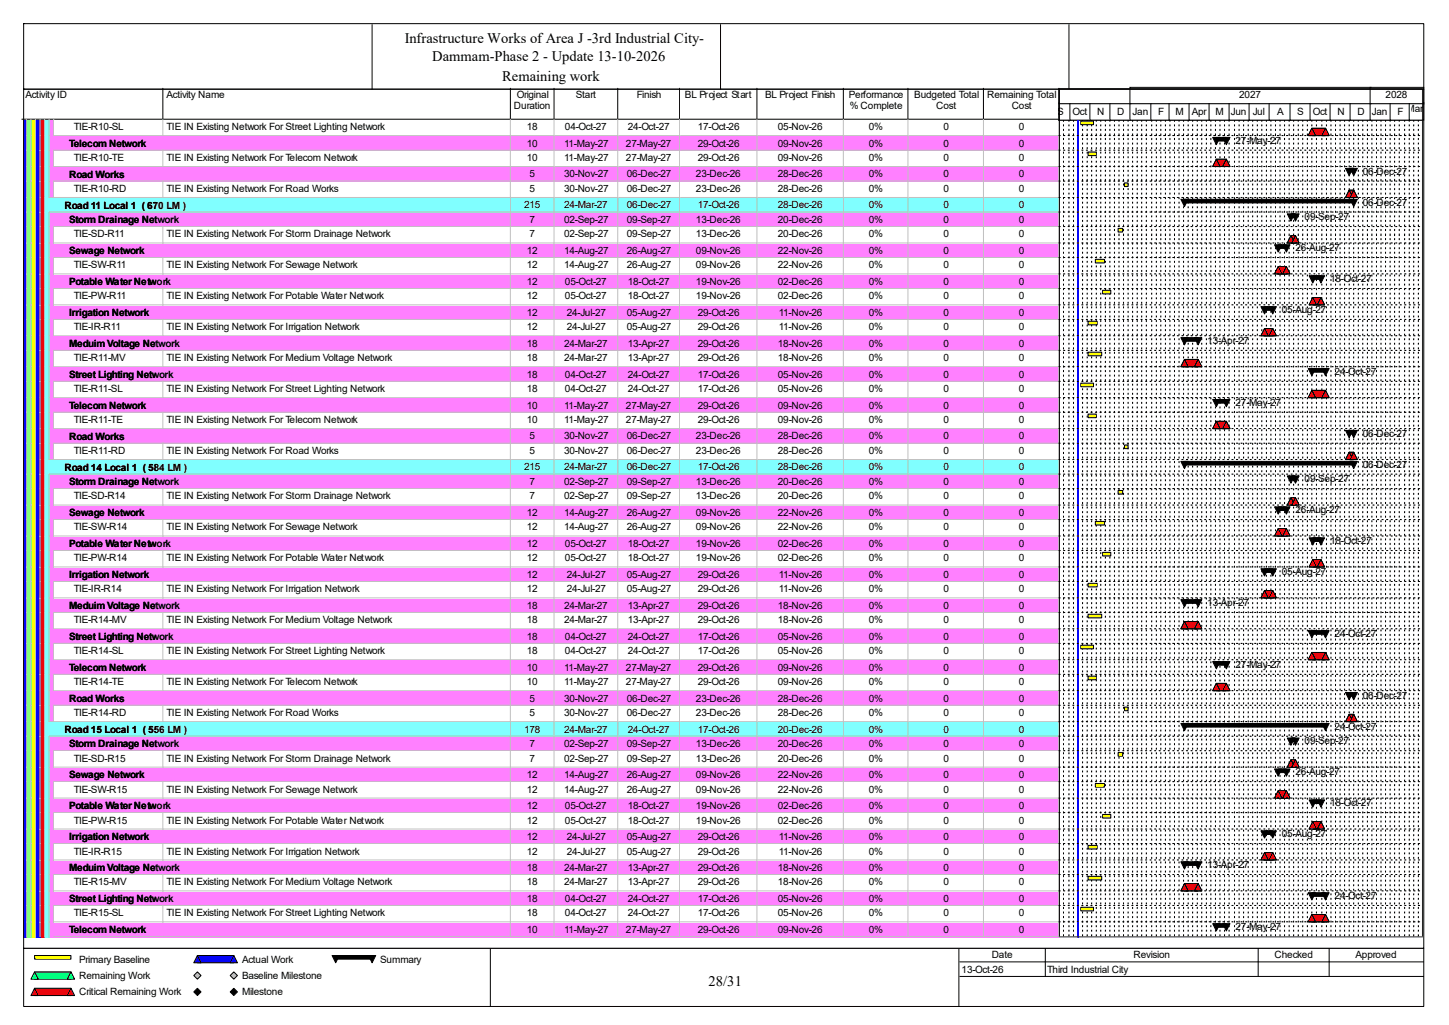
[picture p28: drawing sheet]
<svg xmlns="http://www.w3.org/2000/svg" width="420mm" height="297mm" viewBox="0 0 420 297" stroke-linecap="round" stroke-linejoin="round" font-family="sans-serif">
<defs><g id="words">
<g font-size="4.2">
<text x="117.3" y="12.4">Infrastructure Works of Area J -3rd Industrial City-</text>
<text x="125.3" y="17.7">Dammam-Phase 2 - Update 13-10-2026</text>
<text x="145.5" y="23.5">Remaining work</text>
<text x="205.4" y="285.6">28/31</text>
</g>
<g font-size="2.9">
<text x="7.4" y="28.4">Activity ID</text>
<text x="48.3" y="28.4">Activity Name</text>
<text x="149.8" y="28.4">Original</text>
<text x="166.9" y="28.4">Start</text>
<text x="184.6" y="28.4">Finish</text>
<text x="198.5" y="28.4">BL Project Start</text>
<text x="221.8" y="28.4">BL Project Finish</text>
<text x="246" y="28.4">Performance</text>
<text x="265" y="28.4">Budgeted Total</text>
<text x="286.1" y="28.4">Remaining Total</text>
<text x="359.2" y="28.4">2027</text>
<text x="401.6" y="28.4">2028</text>
<text x="149" y="31.6">Duration</text>
<text x="246.3" y="31.6">% Complete</text>
<text x="271.4" y="31.6">Cost</text>
<text x="293.2" y="31.6">Cost</text>
<text x="306.4" y="33.2">S</text>
<text x="310.9" y="33.2">Oct</text>
<text x="318" y="33.2">N</text>
<text x="323.8" y="33.2">D</text>
<text x="328.3" y="33.2">Jan</text>
<text x="335.7" y="33.2">F</text>
<text x="340.7" y="33.2">M</text>
<text x="345.4" y="33.2">Apr</text>
<text x="352.3" y="33.2">M</text>
<text x="356.8" y="33.2">Jun</text>
<text x="363.1" y="33.2">Jul</text>
<text x="370.2" y="33.2">A</text>
<text x="376" y="33.2">S</text>
<text x="380.5" y="33.2">Oct</text>
<text x="387.6" y="33.2">N</text>
<text x="393.4" y="33.2">D</text>
<text x="397.6" y="33.2">Jan</text>
<text x="405" y="33.2">F</text>
<text x="407.7" y="32.4">Mar</text>
<text x="21.4" y="37.7">TIE-R10-SL</text>
<text x="48.3" y="37.7">TIE IN Existing Network For Street Lighting Network</text>
<text x="152.7" y="37.7">18</text>
<text x="163.7" y="37.7">04-Oct-27</text>
<text x="181.9" y="37.7">24-Oct-27</text>
<text x="202.3" y="37.7">17-Oct-26</text>
<text x="225.5" y="37.7">05-Nov-26</text>
<text x="251.8" y="37.7">0%</text>
<text x="273.4" y="37.7">0</text>
<text x="295.3" y="37.7">0</text>
<text x="358.1" y="41.7">27-May-27</text>
<text x="20" y="42.5">Telecom Network</text>
<text x="21.4" y="46.7">TIE-R10-TE</text>
<text x="48.3" y="46.7">TIE IN Existing Network For Telecom Network</text>
<text x="152.7" y="42.5">10</text>
<text x="152.7" y="46.7">10</text>
<text x="163.5" y="42.5">11-May-27</text>
<text x="163.5" y="46.7">11-May-27</text>
<text x="181.4" y="42.5">27-May-27</text>
<text x="181.4" y="46.7">27-May-27</text>
<text x="202.3" y="42.5">29-Oct-26</text>
<text x="202.3" y="46.7">29-Oct-26</text>
<text x="225.5" y="42.5">09-Nov-26</text>
<text x="225.5" y="46.7">09-Nov-26</text>
<text x="251.8" y="42.5">0%</text>
<text x="251.8" y="46.7">0%</text>
<text x="273.4" y="42.5">0</text>
<text x="273.4" y="46.7">0</text>
<text x="295.3" y="42.5">0</text>
<text x="295.3" y="46.7">0</text>
<text x="20" y="51.5">Road Works</text>
<text x="153.5" y="51.4">5</text>
<text x="163.5" y="51.4">30-Nov-27</text>
<text x="181.7" y="51.4">06-Dec-27</text>
<text x="201.7" y="51.4">23-Dec-26</text>
<text x="225.5" y="51.4">28-Dec-26</text>
<text x="251.8" y="51.4">0%</text>
<text x="273.4" y="51.4">0</text>
<text x="295.3" y="51.4">0</text>
<text x="395" y="50.6">06-Dec-27</text>
<text x="21.4" y="55.6">TIE-R10-RD</text>
<text x="48.3" y="55.6">TIE IN Existing Network For Road Works</text>
<text x="153.5" y="55.6">5</text>
<text x="163.5" y="55.6">30-Nov-27</text>
<text x="181.7" y="55.6">06-Dec-27</text>
<text x="201.7" y="55.6">23-Dec-26</text>
<text x="225.5" y="55.6">28-Dec-26</text>
<text x="251.8" y="55.6">0%</text>
<text x="273.4" y="55.6">0</text>
<text x="295.3" y="55.6">0</text>
<text x="395" y="59.6">06-Dec-27</text>
<text x="18.7" y="60.5">Road 11 Local 1 ( 670 LM )</text>
<text x="20" y="64.7">Storm Drainage Network</text>
<text x="151.9" y="60.4">215</text>
<text x="153.5" y="64.6">7</text>
<text x="163.5" y="60.4">24-Mar-27</text>
<text x="163.5" y="64.6">02-Sep-27</text>
<text x="181.7" y="60.4">06-Dec-27</text>
<text x="181.7" y="64.6">09-Sep-27</text>
<text x="201.7" y="64.6">13-Dec-26</text>
<text x="202.3" y="60.4">17-Oct-26</text>
<text x="225.5" y="60.4">28-Dec-26</text>
<text x="225.5" y="64.6">20-Dec-26</text>
<text x="251.8" y="60.4">0%</text>
<text x="251.8" y="64.6">0%</text>
<text x="273.4" y="60.4">0</text>
<text x="273.4" y="64.6">0</text>
<text x="295.3" y="60.4">0</text>
<text x="295.3" y="64.6">0</text>
<text x="378.1" y="63.8">09-Sep-27</text>
<text x="21.4" y="68.8">TIE-SD-R11</text>
<text x="48.3" y="68.8">TIE IN Existing Network For Storm Drainage Network</text>
<text x="153.5" y="68.8">7</text>
<text x="163.5" y="68.8">02-Sep-27</text>
<text x="181.7" y="68.8">09-Sep-27</text>
<text x="201.7" y="68.8">13-Dec-26</text>
<text x="225.5" y="68.8">20-Dec-26</text>
<text x="251.8" y="68.8">0%</text>
<text x="273.4" y="68.8">0</text>
<text x="295.3" y="68.8">0</text>
<text x="20" y="73.7">Sewage Network</text>
<text x="21.4" y="77.8">TIE-SW-R11</text>
<text x="48.3" y="77.8">TIE IN Existing Network For Sewage Network</text>
<text x="152.7" y="73.6">12</text>
<text x="152.7" y="77.8">12</text>
<text x="163.5" y="73.6">14-Aug-27</text>
<text x="163.5" y="77.8">14-Aug-27</text>
<text x="181.7" y="73.6">26-Aug-27</text>
<text x="181.7" y="77.8">26-Aug-27</text>
<text x="201.7" y="73.6">09-Nov-26</text>
<text x="201.7" y="77.8">09-Nov-26</text>
<text x="225.5" y="73.6">22-Nov-26</text>
<text x="225.5" y="77.8">22-Nov-26</text>
<text x="251.8" y="73.6">0%</text>
<text x="251.8" y="77.8">0%</text>
<text x="273.4" y="73.6">0</text>
<text x="273.4" y="77.8">0</text>
<text x="295.3" y="73.6">0</text>
<text x="295.3" y="77.8">0</text>
<text x="375.5" y="72.8">26-Aug-27</text>
<text x="20" y="82.6">Potable Water Network</text>
<text x="152.7" y="82.5">12</text>
<text x="163.7" y="82.5">05-Oct-27</text>
<text x="181.9" y="82.5">18-Oct-27</text>
<text x="201.7" y="82.5">19-Nov-26</text>
<text x="225.5" y="82.5">02-Dec-26</text>
<text x="251.8" y="82.5">0%</text>
<text x="273.4" y="82.5">0</text>
<text x="295.3" y="82.5">0</text>
<text x="385.5" y="81.7">18-Oct-27</text>
<text x="21.4" y="86.7">TIE-PW-R11</text>
<text x="48.3" y="86.7">TIE IN Existing Network For Potable Water Network</text>
<text x="152.7" y="86.7">12</text>
<text x="163.7" y="86.7">05-Oct-27</text>
<text x="181.9" y="86.7">18-Oct-27</text>
<text x="201.7" y="86.7">19-Nov-26</text>
<text x="225.5" y="86.7">02-Dec-26</text>
<text x="251.8" y="86.7">0%</text>
<text x="273.4" y="86.7">0</text>
<text x="295.3" y="86.7">0</text>
<text x="20" y="91.6">Irrigation Network</text>
<text x="21.4" y="95.7">TIE-IR-R11</text>
<text x="48.3" y="95.7">TIE IN Existing Network For Irrigation Network</text>
<text x="152.7" y="91.5">12</text>
<text x="152.7" y="95.7">12</text>
<text x="164.3" y="91.5">24-Jul-27</text>
<text x="164.3" y="95.7">24-Jul-27</text>
<text x="181.7" y="91.5">05-Aug-27</text>
<text x="181.7" y="95.7">05-Aug-27</text>
<text x="202.3" y="91.5">29-Oct-26</text>
<text x="202.3" y="95.7">29-Oct-26</text>
<text x="225.7" y="91.5">11-Nov-26</text>
<text x="225.7" y="95.7">11-Nov-26</text>
<text x="251.8" y="91.5">0%</text>
<text x="251.8" y="95.7">0%</text>
<text x="273.4" y="91.5">0</text>
<text x="273.4" y="95.7">0</text>
<text x="295.3" y="91.5">0</text>
<text x="295.3" y="95.7">0</text>
<text x="371.6" y="90.7">05-Aug-27</text>
<text x="20" y="100.5">Meduim Voltage Network</text>
<text x="152.7" y="100.5">18</text>
<text x="163.5" y="100.5">24-Mar-27</text>
<text x="181.9" y="100.5">13-Apr-27</text>
<text x="202.3" y="100.5">29-Oct-26</text>
<text x="225.5" y="100.5">18-Nov-26</text>
<text x="251.8" y="100.5">0%</text>
<text x="273.4" y="100.5">0</text>
<text x="295.3" y="100.5">0</text>
<text x="349.9" y="99.7">13-Apr-27</text>
<text x="21.4" y="104.7">TIE-R11-MV</text>
<text x="48.3" y="104.7">TIE IN Existing Network For Medium Voltage Network</text>
<text x="152.7" y="104.7">18</text>
<text x="163.5" y="104.7">24-Mar-27</text>
<text x="181.9" y="104.7">13-Apr-27</text>
<text x="202.3" y="104.7">29-Oct-26</text>
<text x="225.5" y="104.7">18-Nov-26</text>
<text x="251.8" y="104.7">0%</text>
<text x="273.4" y="104.7">0</text>
<text x="295.3" y="104.7">0</text>
<text x="20" y="109.5">Street Lighting Network</text>
<text x="21.4" y="113.6">TIE-R11-SL</text>
<text x="48.3" y="113.6">TIE IN Existing Network For Street Lighting Network</text>
<text x="152.7" y="109.4">18</text>
<text x="152.7" y="113.6">18</text>
<text x="163.7" y="109.4">04-Oct-27</text>
<text x="163.7" y="113.6">04-Oct-27</text>
<text x="181.9" y="109.4">24-Oct-27</text>
<text x="181.9" y="113.6">24-Oct-27</text>
<text x="202.3" y="109.4">17-Oct-26</text>
<text x="202.3" y="113.6">17-Oct-26</text>
<text x="225.5" y="109.4">05-Nov-26</text>
<text x="225.5" y="113.6">05-Nov-26</text>
<text x="251.8" y="109.4">0%</text>
<text x="251.8" y="113.6">0%</text>
<text x="273.4" y="109.4">0</text>
<text x="273.4" y="113.6">0</text>
<text x="295.3" y="109.4">0</text>
<text x="295.3" y="113.6">0</text>
<text x="386.8" y="108.6">24-Oct-27</text>
<text x="20" y="118.5">Telecom Network</text>
<text x="152.7" y="118.4">10</text>
<text x="163.5" y="118.4">11-May-27</text>
<text x="181.4" y="118.4">27-May-27</text>
<text x="202.3" y="118.4">29-Oct-26</text>
<text x="225.5" y="118.4">09-Nov-26</text>
<text x="251.8" y="118.4">0%</text>
<text x="273.4" y="118.4">0</text>
<text x="295.3" y="118.4">0</text>
<text x="358.1" y="117.6">27-May-27</text>
<text x="21.4" y="122.6">TIE-R11-TE</text>
<text x="48.3" y="122.6">TIE IN Existing Network For Telecom Network</text>
<text x="152.7" y="122.6">10</text>
<text x="163.5" y="122.6">11-May-27</text>
<text x="181.4" y="122.6">27-May-27</text>
<text x="202.3" y="122.6">29-Oct-26</text>
<text x="225.5" y="122.6">09-Nov-26</text>
<text x="251.8" y="122.6">0%</text>
<text x="273.4" y="122.6">0</text>
<text x="295.3" y="122.6">0</text>
<text x="20" y="127.4">Road Works</text>
<text x="21.4" y="131.6">TIE-R11-RD</text>
<text x="48.3" y="131.6">TIE IN Existing Network For Road Works</text>
<text x="153.5" y="127.3">5</text>
<text x="153.5" y="131.6">5</text>
<text x="163.5" y="127.3">30-Nov-27</text>
<text x="163.5" y="131.6">30-Nov-27</text>
<text x="181.7" y="127.3">06-Dec-27</text>
<text x="181.7" y="131.6">06-Dec-27</text>
<text x="201.7" y="127.3">23-Dec-26</text>
<text x="201.7" y="131.6">23-Dec-26</text>
<text x="225.5" y="127.3">28-Dec-26</text>
<text x="225.5" y="131.6">28-Dec-26</text>
<text x="251.8" y="127.3">0%</text>
<text x="251.8" y="131.6">0%</text>
<text x="273.4" y="127.3">0</text>
<text x="273.4" y="131.6">0</text>
<text x="295.3" y="127.3">0</text>
<text x="295.3" y="131.6">0</text>
<text x="395" y="126.6">06-Dec-27</text>
<text x="18.7" y="136.4">Road 14 Local 1 ( 584 LM )</text>
<text x="151.9" y="136.3">215</text>
<text x="163.5" y="136.3">24-Mar-27</text>
<text x="181.7" y="136.3">06-Dec-27</text>
<text x="202.3" y="136.3">17-Oct-26</text>
<text x="225.5" y="136.3">28-Dec-26</text>
<text x="251.8" y="136.3">0%</text>
<text x="273.4" y="136.3">0</text>
<text x="295.3" y="136.3">0</text>
<text x="395" y="135.5">06-Dec-27</text>
<text x="20" y="140.6">Storm Drainage Network</text>
<text x="153.5" y="140.5">7</text>
<text x="163.5" y="140.5">02-Sep-27</text>
<text x="181.7" y="140.5">09-Sep-27</text>
<text x="201.7" y="140.5">13-Dec-26</text>
<text x="225.5" y="140.5">20-Dec-26</text>
<text x="251.8" y="140.5">0%</text>
<text x="273.4" y="140.5">0</text>
<text x="295.3" y="140.5">0</text>
<text x="378.1" y="139.7">09-Sep-27</text>
<text x="20" y="149.6">Sewage Network</text>
<text x="21.4" y="144.7">TIE-SD-R14</text>
<text x="48.3" y="144.7">TIE IN Existing Network For Storm Drainage Network</text>
<text x="152.7" y="149.5">12</text>
<text x="153.5" y="144.7">7</text>
<text x="163.5" y="144.7">02-Sep-27</text>
<text x="163.5" y="149.5">14-Aug-27</text>
<text x="181.7" y="144.7">09-Sep-27</text>
<text x="181.7" y="149.5">26-Aug-27</text>
<text x="201.7" y="144.7">13-Dec-26</text>
<text x="201.7" y="149.5">09-Nov-26</text>
<text x="225.5" y="144.7">20-Dec-26</text>
<text x="225.5" y="149.5">22-Nov-26</text>
<text x="251.8" y="144.7">0%</text>
<text x="251.8" y="149.5">0%</text>
<text x="273.4" y="144.7">0</text>
<text x="273.4" y="149.5">0</text>
<text x="295.3" y="144.7">0</text>
<text x="295.3" y="149.5">0</text>
<text x="375.5" y="148.7">26-Aug-27</text>
<text x="21.4" y="153.7">TIE-SW-R14</text>
<text x="48.3" y="153.7">TIE IN Existing Network For Sewage Network</text>
<text x="152.7" y="153.7">12</text>
<text x="163.5" y="153.7">14-Aug-27</text>
<text x="181.7" y="153.7">26-Aug-27</text>
<text x="201.7" y="153.7">09-Nov-26</text>
<text x="225.5" y="153.7">22-Nov-26</text>
<text x="251.8" y="153.7">0%</text>
<text x="273.4" y="153.7">0</text>
<text x="295.3" y="153.7">0</text>
<text x="20" y="158.5">Potable Water Network</text>
<text x="152.7" y="158.5">12</text>
<text x="163.7" y="158.5">05-Oct-27</text>
<text x="181.9" y="158.5">18-Oct-27</text>
<text x="201.7" y="158.5">19-Nov-26</text>
<text x="225.5" y="158.5">02-Dec-26</text>
<text x="251.8" y="158.5">0%</text>
<text x="273.4" y="158.5">0</text>
<text x="295.3" y="158.5">0</text>
<text x="385.5" y="157.7">18-Oct-27</text>
<text x="20" y="167.5">Irrigation Network</text>
<text x="21.4" y="162.7">TIE-PW-R14</text>
<text x="48.3" y="162.7">TIE IN Existing Network For Potable Water Network</text>
<text x="152.7" y="162.7">12</text>
<text x="152.7" y="167.4">12</text>
<text x="163.7" y="162.7">05-Oct-27</text>
<text x="164.3" y="167.4">24-Jul-27</text>
<text x="181.7" y="167.4">05-Aug-27</text>
<text x="181.9" y="162.7">18-Oct-27</text>
<text x="201.7" y="162.7">19-Nov-26</text>
<text x="202.3" y="167.4">29-Oct-26</text>
<text x="225.5" y="162.7">02-Dec-26</text>
<text x="225.7" y="167.4">11-Nov-26</text>
<text x="251.8" y="162.7">0%</text>
<text x="251.8" y="167.4">0%</text>
<text x="273.4" y="162.7">0</text>
<text x="273.4" y="167.4">0</text>
<text x="295.3" y="162.7">0</text>
<text x="295.3" y="167.4">0</text>
<text x="371.6" y="166.6">05-Aug-27</text>
<text x="21.4" y="171.7">TIE-IR-R14</text>
<text x="48.3" y="171.7">TIE IN Existing Network For Irrigation Network</text>
<text x="152.7" y="171.7">12</text>
<text x="164.3" y="171.7">24-Jul-27</text>
<text x="181.7" y="171.7">05-Aug-27</text>
<text x="202.3" y="171.7">29-Oct-26</text>
<text x="225.7" y="171.7">11-Nov-26</text>
<text x="251.8" y="171.7">0%</text>
<text x="273.4" y="171.7">0</text>
<text x="295.3" y="171.7">0</text>
<text x="20" y="176.5">Meduim Voltage Network</text>
<text x="152.7" y="176.4">18</text>
<text x="163.5" y="176.4">24-Mar-27</text>
<text x="181.9" y="176.4">13-Apr-27</text>
<text x="202.3" y="176.4">29-Oct-26</text>
<text x="225.5" y="176.4">18-Nov-26</text>
<text x="251.8" y="176.4">0%</text>
<text x="273.4" y="176.4">0</text>
<text x="295.3" y="176.4">0</text>
<text x="349.9" y="175.6">13-Apr-27</text>
<text x="20" y="185.5">Street Lighting Network</text>
<text x="21.4" y="180.6">TIE-R14-MV</text>
<text x="48.3" y="180.6">TIE IN Existing Network For Medium Voltage Network</text>
<text x="152.7" y="180.6">18</text>
<text x="152.7" y="185.4">18</text>
<text x="163.5" y="180.6">24-Mar-27</text>
<text x="163.7" y="185.4">04-Oct-27</text>
<text x="181.9" y="180.6">13-Apr-27</text>
<text x="181.9" y="185.4">24-Oct-27</text>
<text x="202.3" y="180.6">29-Oct-26</text>
<text x="202.3" y="185.4">17-Oct-26</text>
<text x="225.5" y="180.6">18-Nov-26</text>
<text x="225.5" y="185.4">05-Nov-26</text>
<text x="251.8" y="180.6">0%</text>
<text x="251.8" y="185.4">0%</text>
<text x="273.4" y="180.6">0</text>
<text x="273.4" y="185.4">0</text>
<text x="295.3" y="180.6">0</text>
<text x="295.3" y="185.4">0</text>
<text x="386.8" y="184.6">24-Oct-27</text>
<text x="21.4" y="189.6">TIE-R14-SL</text>
<text x="48.3" y="189.6">TIE IN Existing Network For Street Lighting Network</text>
<text x="152.7" y="189.6">18</text>
<text x="163.7" y="189.6">04-Oct-27</text>
<text x="181.9" y="189.6">24-Oct-27</text>
<text x="202.3" y="189.6">17-Oct-26</text>
<text x="225.5" y="189.6">05-Nov-26</text>
<text x="251.8" y="189.6">0%</text>
<text x="273.4" y="189.6">0</text>
<text x="295.3" y="189.6">0</text>
<text x="20" y="194.4">Telecom Network</text>
<text x="152.7" y="194.3">10</text>
<text x="163.5" y="194.3">11-May-27</text>
<text x="181.4" y="194.3">27-May-27</text>
<text x="202.3" y="194.3">29-Oct-26</text>
<text x="225.5" y="194.3">09-Nov-26</text>
<text x="251.8" y="194.3">0%</text>
<text x="273.4" y="194.3">0</text>
<text x="295.3" y="194.3">0</text>
<text x="358.1" y="193.5">27-May-27</text>
<text x="20" y="203.4">Road Works</text>
<text x="21.4" y="198.5">TIE-R14-TE</text>
<text x="48.3" y="198.5">TIE IN Existing Network For Telecom Network</text>
<text x="152.7" y="198.5">10</text>
<text x="153.5" y="203.3">5</text>
<text x="163.5" y="198.5">11-May-27</text>
<text x="163.5" y="203.3">30-Nov-27</text>
<text x="181.4" y="198.5">27-May-27</text>
<text x="181.7" y="203.3">06-Dec-27</text>
<text x="201.7" y="203.3">23-Dec-26</text>
<text x="202.3" y="198.5">29-Oct-26</text>
<text x="225.5" y="198.5">09-Nov-26</text>
<text x="225.5" y="203.3">28-Dec-26</text>
<text x="251.8" y="198.5">0%</text>
<text x="251.8" y="203.3">0%</text>
<text x="273.4" y="198.5">0</text>
<text x="273.4" y="203.3">0</text>
<text x="295.3" y="198.5">0</text>
<text x="295.3" y="203.3">0</text>
<text x="395" y="202.5">06-Dec-27</text>
<text x="21.4" y="207.5">TIE-R14-RD</text>
<text x="48.3" y="207.5">TIE IN Existing Network For Road Works</text>
<text x="153.5" y="207.5">5</text>
<text x="163.5" y="207.5">30-Nov-27</text>
<text x="181.7" y="207.5">06-Dec-27</text>
<text x="201.7" y="207.5">23-Dec-26</text>
<text x="225.5" y="207.5">28-Dec-26</text>
<text x="251.8" y="207.5">0%</text>
<text x="273.4" y="207.5">0</text>
<text x="295.3" y="207.5">0</text>
<text x="18.7" y="212.3">Road 15 Local 1 ( 556 LM )</text>
<text x="151.9" y="212.3">178</text>
<text x="163.5" y="212.3">24-Mar-27</text>
<text x="181.9" y="212.3">24-Oct-27</text>
<text x="202.3" y="212.3">17-Oct-26</text>
<text x="225.5" y="212.3">20-Dec-26</text>
<text x="251.8" y="212.3">0%</text>
<text x="273.4" y="212.3">0</text>
<text x="295.3" y="212.3">0</text>
<text x="378.1" y="215.7">09-Sep-27</text>
<text x="386.8" y="211.5">24-Oct-27</text>
<text x="20" y="216.6">Storm Drainage Network</text>
<text x="21.4" y="220.7">TIE-SD-R15</text>
<text x="48.3" y="220.7">TIE IN Existing Network For Storm Drainage Network</text>
<text x="153.5" y="216.5">7</text>
<text x="153.5" y="220.7">7</text>
<text x="163.5" y="216.5">02-Sep-27</text>
<text x="163.5" y="220.7">02-Sep-27</text>
<text x="181.7" y="216.5">09-Sep-27</text>
<text x="181.7" y="220.7">09-Sep-27</text>
<text x="201.7" y="216.5">13-Dec-26</text>
<text x="201.7" y="220.7">13-Dec-26</text>
<text x="225.5" y="216.5">20-Dec-26</text>
<text x="225.5" y="220.7">20-Dec-26</text>
<text x="251.8" y="216.5">0%</text>
<text x="251.8" y="220.7">0%</text>
<text x="273.4" y="216.5">0</text>
<text x="273.4" y="220.7">0</text>
<text x="295.3" y="216.5">0</text>
<text x="295.3" y="220.7">0</text>
<text x="20" y="225.5">Sewage Network</text>
<text x="152.7" y="225.4">12</text>
<text x="163.5" y="225.4">14-Aug-27</text>
<text x="181.7" y="225.4">26-Aug-27</text>
<text x="201.7" y="225.4">09-Nov-26</text>
<text x="225.5" y="225.4">22-Nov-26</text>
<text x="251.8" y="225.4">0%</text>
<text x="273.4" y="225.4">0</text>
<text x="295.3" y="225.4">0</text>
<text x="375.5" y="224.7">26-Aug-27</text>
<text x="21.4" y="229.7">TIE-SW-R15</text>
<text x="48.3" y="229.7">TIE IN Existing Network For Sewage Network</text>
<text x="152.7" y="229.7">12</text>
<text x="163.5" y="229.7">14-Aug-27</text>
<text x="181.7" y="229.7">26-Aug-27</text>
<text x="201.7" y="229.7">09-Nov-26</text>
<text x="225.5" y="229.7">22-Nov-26</text>
<text x="251.8" y="229.7">0%</text>
<text x="273.4" y="229.7">0</text>
<text x="295.3" y="229.7">0</text>
<text x="385.5" y="233.6">18-Oct-27</text>
<text x="20" y="234.5">Potable Water Network</text>
<text x="21.4" y="238.6">TIE-PW-R15</text>
<text x="48.3" y="238.6">TIE IN Existing Network For Potable Water Network</text>
<text x="152.7" y="234.4">12</text>
<text x="152.7" y="238.6">12</text>
<text x="163.7" y="234.4">05-Oct-27</text>
<text x="163.7" y="238.6">05-Oct-27</text>
<text x="181.9" y="234.4">18-Oct-27</text>
<text x="181.9" y="238.6">18-Oct-27</text>
<text x="201.7" y="234.4">19-Nov-26</text>
<text x="201.7" y="238.6">19-Nov-26</text>
<text x="225.5" y="234.4">02-Dec-26</text>
<text x="225.5" y="238.6">02-Dec-26</text>
<text x="251.8" y="234.4">0%</text>
<text x="251.8" y="238.6">0%</text>
<text x="273.4" y="234.4">0</text>
<text x="273.4" y="238.6">0</text>
<text x="295.3" y="234.4">0</text>
<text x="295.3" y="238.6">0</text>
<text x="20" y="243.5">Irrigation Network</text>
<text x="152.7" y="243.4">12</text>
<text x="164.3" y="243.4">24-Jul-27</text>
<text x="181.7" y="243.4">05-Aug-27</text>
<text x="202.3" y="243.4">29-Oct-26</text>
<text x="225.7" y="243.4">11-Nov-26</text>
<text x="251.8" y="243.4">0%</text>
<text x="273.4" y="243.4">0</text>
<text x="295.3" y="243.4">0</text>
<text x="371.6" y="242.6">05-Aug-27</text>
<text x="21.4" y="247.6">TIE-IR-R15</text>
<text x="48.3" y="247.6">TIE IN Existing Network For Irrigation Network</text>
<text x="152.7" y="247.6">12</text>
<text x="164.3" y="247.6">24-Jul-27</text>
<text x="181.7" y="247.6">05-Aug-27</text>
<text x="202.3" y="247.6">29-Oct-26</text>
<text x="225.7" y="247.6">11-Nov-26</text>
<text x="251.8" y="247.6">0%</text>
<text x="273.4" y="247.6">0</text>
<text x="295.3" y="247.6">0</text>
<text x="349.9" y="251.5">13-Apr-27</text>
<text x="20" y="252.4">Meduim Voltage Network</text>
<text x="21.4" y="256.5">TIE-R15-MV</text>
<text x="48.3" y="256.5">TIE IN Existing Network For Medium Voltage Network</text>
<text x="152.7" y="252.3">18</text>
<text x="152.7" y="256.5">18</text>
<text x="163.5" y="252.3">24-Mar-27</text>
<text x="163.5" y="256.5">24-Mar-27</text>
<text x="181.9" y="252.3">13-Apr-27</text>
<text x="181.9" y="256.5">13-Apr-27</text>
<text x="202.3" y="252.3">29-Oct-26</text>
<text x="202.3" y="256.5">29-Oct-26</text>
<text x="225.5" y="252.3">18-Nov-26</text>
<text x="225.5" y="256.5">18-Nov-26</text>
<text x="251.8" y="252.3">0%</text>
<text x="251.8" y="256.5">0%</text>
<text x="273.4" y="252.3">0</text>
<text x="273.4" y="256.5">0</text>
<text x="295.3" y="252.3">0</text>
<text x="295.3" y="256.5">0</text>
<text x="20" y="261.4">Street Lighting Network</text>
<text x="152.7" y="261.3">18</text>
<text x="163.7" y="261.3">04-Oct-27</text>
<text x="181.9" y="261.3">24-Oct-27</text>
<text x="202.3" y="261.3">17-Oct-26</text>
<text x="225.5" y="261.3">05-Nov-26</text>
<text x="251.8" y="261.3">0%</text>
<text x="273.4" y="261.3">0</text>
<text x="295.3" y="261.3">0</text>
<text x="386.8" y="260.5">24-Oct-27</text>
<text x="21.4" y="265.5">TIE-R15-SL</text>
<text x="48.3" y="265.5">TIE IN Existing Network For Street Lighting Network</text>
<text x="152.7" y="265.5">18</text>
<text x="163.7" y="265.5">04-Oct-27</text>
<text x="181.9" y="265.5">24-Oct-27</text>
<text x="202.3" y="265.5">17-Oct-26</text>
<text x="225.5" y="265.5">05-Nov-26</text>
<text x="251.8" y="265.5">0%</text>
<text x="273.4" y="265.5">0</text>
<text x="295.3" y="265.5">0</text>
<text x="358.1" y="269.5">27-May-27</text>
<text x="20" y="270.3">Telecom Network</text>
<text x="152.7" y="270.3">10</text>
<text x="163.5" y="270.3">11-May-27</text>
<text x="181.4" y="270.3">27-May-27</text>
<text x="202.3" y="270.3">29-Oct-26</text>
<text x="225.5" y="270.3">09-Nov-26</text>
<text x="251.8" y="270.3">0%</text>
<text x="273.4" y="270.3">0</text>
<text x="295.3" y="270.3">0</text>
<text x="22.9" y="279">Primary Baseline</text>
<text x="70.1" y="279">Actual Work</text>
<text x="110.2" y="279">Summary</text>
<text x="278.7" y="281.9">13-Oct-26</text>
<text x="287.4" y="277.7">Date</text>
<text x="303.5" y="281.9">Third Industrial City</text>
<text x="328.5" y="277.7">Revision</text>
<text x="369.4" y="277.7">Checked</text>
<text x="392.9" y="277.7">Approved</text>
<text x="22.9" y="283.7">Remaining Work</text>
<text x="70.1" y="283.7">Baseline Milestone</text>
<text x="22.9" y="288.5">Critical Remaining Work</text>
<text x="70.1" y="288.5">Milestone</text>
</g>
</g></defs>
<path d="M47.2 25.6v8.9h-40.9" fill="none" stroke="#000" stroke-width=".29"/>
<path d="M47.5 25.6h100.7v9.2h-100.7z" fill="#fff"/>
<path d="M147.9 25.6v8.9h-100.7" fill="none" stroke="#000" stroke-width=".29"/>
<path d="M148.2 25.6h12.7v9.2h-12.7z" fill="#fff"/>
<path d="M160.6 25.6v8.9h-12.7" fill="none" stroke="#000" stroke-width=".29"/>
<path d="M160.9 25.6h18.4v9.2h-18.4z" fill="#fff"/>
<path d="M179 25.6v8.9h-18.4" fill="none" stroke="#000" stroke-width=".29"/>
<path d="M179.3 25.6h17.9v9.2h-17.9z" fill="#fff"/>
<path d="M197 25.6v8.9h-18" fill="none" stroke="#000" stroke-width=".29"/>
<path d="M197.2 25.6h22.5v9.2h-22.5z" fill="#fff"/>
<path d="M219.4 25.6v8.9h-22.4" fill="none" stroke="#000" stroke-width=".29"/>
<path d="M219.7 25.6h25v9.2h-25z" fill="#fff"/>
<path d="M244.4 25.6v8.9h-25" fill="none" stroke="#000" stroke-width=".29"/>
<path d="M244.7 25.6h18.7v9.2h-18.7z" fill="#fff"/>
<path d="M263.2 25.6v8.9h-18.8" fill="none" stroke="#000" stroke-width=".29"/>
<path d="M263.4 25.6h21.9v9.2h-21.9z" fill="#fff"/>
<path d="M285 25.6v8.9h-21.8" fill="none" stroke="#000" stroke-width=".29"/>
<path d="M285.3 25.6h21.9v9.2h-21.9z" fill="#fff"/>
<path d="M306.9 25.6v8.9h-21.9" fill="none" stroke="#000" stroke-width=".29"/>
<path d="M6.6 34.8h1.3v4.7h-1.3z" fill="#00f"/>
<path d="M7.6 34.5v5.1" fill="none" stroke="#c0c0c0" stroke-width=".29"/>
<path d="M7.9 34.8h1.3v4.7h-1.3z" fill="#80ff80"/>
<path d="M9 34.5v5.1" fill="none" stroke="#c0c0c0" stroke-width=".29"/>
<path d="M9.2 34.8h1.3v4.7h-1.3z" fill="#ff0"/>
<path d="M10.3 34.5v5.1" fill="none" stroke="#c0c0c0" stroke-width=".29"/>
<path d="M10.5 34.8h1.4v4.7h-1.4z" fill="#00f"/>
<path d="M11.6 34.5v5.1" fill="none" stroke="#c0c0c0" stroke-width=".29"/>
<path d="M11.9 34.8h1.3v4.7h-1.3z" fill="#f00"/>
<path d="M12.9 34.5v5.1" fill="none" stroke="#c0c0c0" stroke-width=".29"/>
<path d="M13.2 34.8h1.3v4.7h-1.3z" fill="#80ffff"/>
<path d="M14.2 34.5v5.1" fill="none" stroke="#c0c0c0" stroke-width=".29"/>
<path d="M14.5 34.8h1.3v4.7h-1.3z" fill="#ff80ff"/>
<path d="M15.6 34.5v5.1" fill="none" stroke="#c0c0c0" stroke-width=".29"/>
<path d="M15.8 34.8h31.7v4.7h-31.7z" fill="#fff"/>
<path d="M15.6 39.3h31.9M47.2 34.5v5.1" fill="none" stroke="#c0c0c0" stroke-width=".29"/>
<path d="M47.5 34.8h100.7v4.7h-100.7z" fill="#fff"/>
<path d="M147.9 34.5v4.8h-100.4" fill="none" stroke="#c0c0c0" stroke-width=".29"/>
<path d="M148.2 34.8h12.7v4.7h-12.7z" fill="#fff"/>
<path d="M160.6 34.5v4.8h-12.4" fill="none" stroke="#c0c0c0" stroke-width=".29"/>
<path d="M160.9 34.8h18.4v4.7h-18.4z" fill="#fff"/>
<path d="M179 34.5v4.8h-18.1" fill="none" stroke="#c0c0c0" stroke-width=".29"/>
<path d="M179.3 34.8h17.9v4.7h-17.9z" fill="#fff"/>
<path d="M197 34.5v4.8h-17.7" fill="none" stroke="#c0c0c0" stroke-width=".29"/>
<path d="M197.2 34.8h22.5v4.7h-22.5z" fill="#fff"/>
<path d="M219.4 34.5v4.8h-22.2" fill="none" stroke="#c0c0c0" stroke-width=".29"/>
<path d="M219.7 34.8h25v4.7h-25z" fill="#fff"/>
<path d="M244.4 34.5v4.8h-24.7" fill="none" stroke="#c0c0c0" stroke-width=".29"/>
<path d="M244.7 34.8h18.7v4.7h-18.7z" fill="#fff"/>
<path d="M263.2 34.5v4.8h-18.5" fill="none" stroke="#c0c0c0" stroke-width=".29"/>
<path d="M263.4 34.8h21.9v4.7h-21.9z" fill="#fff"/>
<path d="M285 34.5v4.8h-21.6" fill="none" stroke="#c0c0c0" stroke-width=".29"/>
<path d="M285.3 34.8h21.9v4.7h-21.9z" fill="#fff"/>
<path d="M306.9 34.5v4.8h-21.6" fill="none" stroke="#c0c0c0" stroke-width=".29"/>
<path d="M6.6 39.5h1.3v4.3h-1.3z" fill="#00f"/>
<path d="M7.6 39.3v4.5" fill="none" stroke="#c0c0c0" stroke-width=".29"/>
<path d="M7.9 39.5h1.3v4.3h-1.3z" fill="#80ff80"/>
<path d="M9 39.3v4.5" fill="none" stroke="#c0c0c0" stroke-width=".29"/>
<path d="M9.2 39.5h1.3v4.3h-1.3z" fill="#ff0"/>
<path d="M10.3 39.3v4.5" fill="none" stroke="#c0c0c0" stroke-width=".29"/>
<path d="M10.5 39.5h1.4v4.3h-1.4z" fill="#00f"/>
<path d="M11.6 39.3v4.5" fill="none" stroke="#c0c0c0" stroke-width=".29"/>
<path d="M11.9 39.5h1.3v4.3h-1.3z" fill="#f00"/>
<path d="M12.9 39.3v4.5" fill="none" stroke="#c0c0c0" stroke-width=".29"/>
<path d="M13.2 39.5h1.3v4.3h-1.3z" fill="#80ffff"/>
<path d="M14.2 39.3v4.5" fill="none" stroke="#c0c0c0" stroke-width=".29"/>
<path d="M14.5 39.5h33v4.3h-33z" fill="#ff80ff"/>
<path d="M15.6 43.5h31.9" fill="none" stroke="#c0c0c0" stroke-width=".29"/>
<path d="M47.5 39.5h100.7v4.3h-100.7z" fill="#ff80ff"/>
<path d="M147.9 39.3v4.2h-100.4" fill="none" stroke="#c0c0c0" stroke-width=".29"/>
<path d="M148.2 39.5h12.7v4.3h-12.7z" fill="#ff80ff"/>
<path d="M160.6 39.3v4.2h-12.4" fill="none" stroke="#c0c0c0" stroke-width=".29"/>
<path d="M160.9 39.5h18.4v4.3h-18.4z" fill="#ff80ff"/>
<path d="M179 39.3v4.2h-18.1" fill="none" stroke="#c0c0c0" stroke-width=".29"/>
<path d="M179.3 39.5h17.9v4.3h-17.9z" fill="#ff80ff"/>
<path d="M197 39.3v4.2h-17.7" fill="none" stroke="#c0c0c0" stroke-width=".29"/>
<path d="M197.2 39.5h22.5v4.3h-22.5z" fill="#ff80ff"/>
<path d="M219.4 39.3v4.2h-22.2" fill="none" stroke="#c0c0c0" stroke-width=".29"/>
<path d="M219.7 39.5h25v4.3h-25z" fill="#ff80ff"/>
<path d="M244.4 39.3v4.2h-24.7" fill="none" stroke="#c0c0c0" stroke-width=".29"/>
<path d="M244.7 39.5h18.7v4.3h-18.7z" fill="#ff80ff"/>
<path d="M263.2 39.3v4.2h-18.5" fill="none" stroke="#c0c0c0" stroke-width=".29"/>
<path d="M263.4 39.5h21.9v4.3h-21.9z" fill="#ff80ff"/>
<path d="M285 39.3v4.2h-21.6" fill="none" stroke="#c0c0c0" stroke-width=".29"/>
<path d="M285.3 39.5h21.9v4.3h-21.9z" fill="#ff80ff"/>
<path d="M306.9 39.3v4.2h-21.6" fill="none" stroke="#c0c0c0" stroke-width=".29"/>
<path d="M6.6 43.8h1.3v4.7h-1.3z" fill="#00f"/>
<path d="M7.6 43.5v5" fill="none" stroke="#c0c0c0" stroke-width=".29"/>
<path d="M7.9 43.8h1.3v4.7h-1.3z" fill="#80ff80"/>
<path d="M9 43.5v5" fill="none" stroke="#c0c0c0" stroke-width=".29"/>
<path d="M9.2 43.8h1.3v4.7h-1.3z" fill="#ff0"/>
<path d="M10.3 43.5v5" fill="none" stroke="#c0c0c0" stroke-width=".29"/>
<path d="M10.5 43.8h1.4v4.7h-1.4z" fill="#00f"/>
<path d="M11.6 43.5v5" fill="none" stroke="#c0c0c0" stroke-width=".29"/>
<path d="M11.9 43.8h1.3v4.7h-1.3z" fill="#f00"/>
<path d="M12.9 43.5v5" fill="none" stroke="#c0c0c0" stroke-width=".29"/>
<path d="M13.2 43.8h1.3v4.7h-1.3z" fill="#80ffff"/>
<path d="M14.2 43.5v5" fill="none" stroke="#c0c0c0" stroke-width=".29"/>
<path d="M14.5 43.8h1.3v4.7h-1.3z" fill="#ff80ff"/>
<path d="M15.6 43.5v5" fill="none" stroke="#c0c0c0" stroke-width=".29"/>
<path d="M15.8 43.8h31.7v4.7h-31.7z" fill="#fff"/>
<path d="M15.6 48.3h31.9M47.2 43.5v5" fill="none" stroke="#c0c0c0" stroke-width=".29"/>
<path d="M47.5 43.8h100.7v4.7h-100.7z" fill="#fff"/>
<path d="M147.9 43.5v4.8h-100.4" fill="none" stroke="#c0c0c0" stroke-width=".29"/>
<path d="M148.2 43.8h12.7v4.7h-12.7z" fill="#fff"/>
<path d="M160.6 43.5v4.8h-12.4" fill="none" stroke="#c0c0c0" stroke-width=".29"/>
<path d="M160.9 43.8h18.4v4.7h-18.4z" fill="#fff"/>
<path d="M179 43.5v4.8h-18.1" fill="none" stroke="#c0c0c0" stroke-width=".29"/>
<path d="M179.3 43.8h17.9v4.7h-17.9z" fill="#fff"/>
<path d="M197 43.5v4.8h-17.7" fill="none" stroke="#c0c0c0" stroke-width=".29"/>
<path d="M197.2 43.8h22.5v4.7h-22.5z" fill="#fff"/>
<path d="M219.4 43.5v4.8h-22.2" fill="none" stroke="#c0c0c0" stroke-width=".29"/>
<path d="M219.7 43.8h25v4.7h-25z" fill="#fff"/>
<path d="M244.4 43.5v4.8h-24.7" fill="none" stroke="#c0c0c0" stroke-width=".29"/>
<path d="M244.7 43.8h18.7v4.7h-18.7z" fill="#fff"/>
<path d="M263.2 43.5v4.8h-18.5" fill="none" stroke="#c0c0c0" stroke-width=".29"/>
<path d="M263.4 43.8h21.9v4.7h-21.9z" fill="#fff"/>
<path d="M285 43.5v4.8h-21.6" fill="none" stroke="#c0c0c0" stroke-width=".29"/>
<path d="M285.3 43.8h21.9v4.7h-21.9z" fill="#fff"/>
<path d="M306.9 43.5v4.8h-21.6" fill="none" stroke="#c0c0c0" stroke-width=".29"/>
<path d="M6.6 48.5h1.3v4.2h-1.3z" fill="#00f"/>
<path d="M7.6 48.3v4.4" fill="none" stroke="#c0c0c0" stroke-width=".29"/>
<path d="M7.9 48.5h1.3v4.2h-1.3z" fill="#80ff80"/>
<path d="M9 48.3v4.4" fill="none" stroke="#c0c0c0" stroke-width=".29"/>
<path d="M9.2 48.5h1.3v4.2h-1.3z" fill="#ff0"/>
<path d="M10.3 48.3v4.4" fill="none" stroke="#c0c0c0" stroke-width=".29"/>
<path d="M10.5 48.5h1.4v4.2h-1.4z" fill="#00f"/>
<path d="M11.6 48.3v4.4" fill="none" stroke="#c0c0c0" stroke-width=".29"/>
<path d="M11.9 48.5h1.3v4.2h-1.3z" fill="#f00"/>
<path d="M12.9 48.3v4.4" fill="none" stroke="#c0c0c0" stroke-width=".29"/>
<path d="M13.2 48.5h1.3v4.2h-1.3z" fill="#80ffff"/>
<path d="M14.2 48.3v4.4" fill="none" stroke="#c0c0c0" stroke-width=".29"/>
<path d="M14.5 48.5h33v4.2h-33z" fill="#ff80ff"/>
<path d="M15.6 52.5h31.9" fill="none" stroke="#c0c0c0" stroke-width=".29"/>
<path d="M47.5 48.5h100.7v4.2h-100.7z" fill="#ff80ff"/>
<path d="M147.9 48.3v4.2h-100.4" fill="none" stroke="#c0c0c0" stroke-width=".29"/>
<path d="M148.2 48.5h12.7v4.2h-12.7z" fill="#ff80ff"/>
<path d="M160.6 48.3v4.2h-12.4" fill="none" stroke="#c0c0c0" stroke-width=".29"/>
<path d="M160.9 48.5h18.4v4.2h-18.4z" fill="#ff80ff"/>
<path d="M179 48.3v4.2h-18.1" fill="none" stroke="#c0c0c0" stroke-width=".29"/>
<path d="M179.3 48.5h17.9v4.2h-17.9z" fill="#ff80ff"/>
<path d="M197 48.3v4.2h-17.7" fill="none" stroke="#c0c0c0" stroke-width=".29"/>
<path d="M197.2 48.5h22.5v4.2h-22.5z" fill="#ff80ff"/>
<path d="M219.4 48.3v4.2h-22.2" fill="none" stroke="#c0c0c0" stroke-width=".29"/>
<path d="M219.7 48.5h25v4.2h-25z" fill="#ff80ff"/>
<path d="M244.4 48.3v4.2h-24.7" fill="none" stroke="#c0c0c0" stroke-width=".29"/>
<path d="M244.7 48.5h18.7v4.2h-18.7z" fill="#ff80ff"/>
<path d="M263.2 48.3v4.2h-18.5" fill="none" stroke="#c0c0c0" stroke-width=".29"/>
<path d="M263.4 48.5h21.9v4.2h-21.9z" fill="#ff80ff"/>
<path d="M285 48.3v4.2h-21.6" fill="none" stroke="#c0c0c0" stroke-width=".29"/>
<path d="M285.3 48.5h21.9v4.2h-21.9z" fill="#ff80ff"/>
<path d="M306.9 48.3v4.2h-21.6" fill="none" stroke="#c0c0c0" stroke-width=".29"/>
<path d="M6.6 52.7h1.3v4.8h-1.3z" fill="#00f"/>
<path d="M7.6 52.5v5" fill="none" stroke="#c0c0c0" stroke-width=".29"/>
<path d="M7.9 52.7h1.3v4.8h-1.3z" fill="#80ff80"/>
<path d="M9 52.5v5" fill="none" stroke="#c0c0c0" stroke-width=".29"/>
<path d="M9.2 52.7h1.3v4.8h-1.3z" fill="#ff0"/>
<path d="M10.3 52.5v5" fill="none" stroke="#c0c0c0" stroke-width=".29"/>
<path d="M10.5 52.7h1.4v4.8h-1.4z" fill="#00f"/>
<path d="M11.6 52.5v5" fill="none" stroke="#c0c0c0" stroke-width=".29"/>
<path d="M11.9 52.7h1.3v4.8h-1.3z" fill="#f00"/>
<path d="M12.9 52.5v5" fill="none" stroke="#c0c0c0" stroke-width=".29"/>
<path d="M13.2 52.7h1.3v4.8h-1.3z" fill="#80ffff"/>
<path d="M14.2 52.5v5" fill="none" stroke="#c0c0c0" stroke-width=".29"/>
<path d="M14.5 52.7h1.3v4.8h-1.3z" fill="#ff80ff"/>
<path d="M14.2 57.2h1.6M15.6 52.5v5" fill="none" stroke="#c0c0c0" stroke-width=".29"/>
<path d="M15.8 52.7h31.7v4.8h-31.7z" fill="#fff"/>
<path d="M15.6 57.2h31.9M47.2 52.5v5" fill="none" stroke="#c0c0c0" stroke-width=".29"/>
<path d="M47.5 52.7h100.7v4.8h-100.7z" fill="#fff"/>
<path d="M147.9 52.5v4.7h-100.4" fill="none" stroke="#c0c0c0" stroke-width=".29"/>
<path d="M148.2 52.7h12.7v4.8h-12.7z" fill="#fff"/>
<path d="M160.6 52.5v4.7h-12.4" fill="none" stroke="#c0c0c0" stroke-width=".29"/>
<path d="M160.9 52.7h18.4v4.8h-18.4z" fill="#fff"/>
<path d="M179 52.5v4.7h-18.1" fill="none" stroke="#c0c0c0" stroke-width=".29"/>
<path d="M179.3 52.7h17.9v4.8h-17.9z" fill="#fff"/>
<path d="M197 52.5v4.7h-17.7" fill="none" stroke="#c0c0c0" stroke-width=".29"/>
<path d="M197.2 52.7h22.5v4.8h-22.5z" fill="#fff"/>
<path d="M219.4 52.5v4.7h-22.2" fill="none" stroke="#c0c0c0" stroke-width=".29"/>
<path d="M219.7 52.7h25v4.8h-25z" fill="#fff"/>
<path d="M244.4 52.5v4.7h-24.7" fill="none" stroke="#c0c0c0" stroke-width=".29"/>
<path d="M244.7 52.7h18.7v4.8h-18.7z" fill="#fff"/>
<path d="M263.2 52.5v4.7h-18.5" fill="none" stroke="#c0c0c0" stroke-width=".29"/>
<path d="M263.4 52.7h21.9v4.8h-21.9z" fill="#fff"/>
<path d="M285 52.5v4.7h-21.6" fill="none" stroke="#c0c0c0" stroke-width=".29"/>
<path d="M285.3 52.7h21.9v4.8h-21.9z" fill="#fff"/>
<path d="M306.9 52.5v4.7h-21.6" fill="none" stroke="#c0c0c0" stroke-width=".29"/>
<path d="M6.6 57.5h1.3v4.2h-1.3z" fill="#00f"/>
<path d="M7.6 57.2v4.5" fill="none" stroke="#c0c0c0" stroke-width=".29"/>
<path d="M7.9 57.5h1.3v4.2h-1.3z" fill="#80ff80"/>
<path d="M9 57.2v4.5" fill="none" stroke="#c0c0c0" stroke-width=".29"/>
<path d="M9.2 57.5h1.3v4.2h-1.3z" fill="#ff0"/>
<path d="M10.3 57.2v4.5" fill="none" stroke="#c0c0c0" stroke-width=".29"/>
<path d="M10.5 57.5h1.4v4.2h-1.4z" fill="#00f"/>
<path d="M11.6 57.2v4.5" fill="none" stroke="#c0c0c0" stroke-width=".29"/>
<path d="M11.9 57.5h1.3v4.2h-1.3z" fill="#f00"/>
<path d="M12.9 57.2v4.5" fill="none" stroke="#c0c0c0" stroke-width=".29"/>
<path d="M13.2 57.5h34.3v4.2h-34.3z" fill="#80ffff"/>
<path d="M14.2 61.4h33.3" fill="none" stroke="#c0c0c0" stroke-width=".29"/>
<path d="M47.5 57.5h100.7v4.2h-100.7z" fill="#80ffff"/>
<path d="M147.9 57.2v4.2h-100.4" fill="none" stroke="#c0c0c0" stroke-width=".29"/>
<path d="M148.2 57.5h12.7v4.2h-12.7z" fill="#80ffff"/>
<path d="M160.6 57.2v4.2h-12.4" fill="none" stroke="#c0c0c0" stroke-width=".29"/>
<path d="M160.9 57.5h18.4v4.2h-18.4z" fill="#80ffff"/>
<path d="M179 57.2v4.2h-18.1" fill="none" stroke="#c0c0c0" stroke-width=".29"/>
<path d="M179.3 57.5h17.9v4.2h-17.9z" fill="#80ffff"/>
<path d="M197 57.2v4.2h-17.7" fill="none" stroke="#c0c0c0" stroke-width=".29"/>
<path d="M197.2 57.5h22.5v4.2h-22.5z" fill="#80ffff"/>
<path d="M219.4 57.2v4.2h-22.2" fill="none" stroke="#c0c0c0" stroke-width=".29"/>
<path d="M219.7 57.5h25v4.2h-25z" fill="#80ffff"/>
<path d="M244.4 57.2v4.2h-24.7" fill="none" stroke="#c0c0c0" stroke-width=".29"/>
<path d="M244.7 57.5h18.7v4.2h-18.7z" fill="#80ffff"/>
<path d="M263.2 57.2v4.2h-18.5" fill="none" stroke="#c0c0c0" stroke-width=".29"/>
<path d="M263.4 57.5h21.9v4.2h-21.9z" fill="#80ffff"/>
<path d="M285 57.2v4.2h-21.6" fill="none" stroke="#c0c0c0" stroke-width=".29"/>
<path d="M285.3 57.5h21.9v4.2h-21.9z" fill="#80ffff"/>
<path d="M306.9 57.2v4.2h-21.6" fill="none" stroke="#c0c0c0" stroke-width=".29"/>
<path d="M6.6 61.7h1.3v4.2h-1.3z" fill="#00f"/>
<path d="M7.6 61.4v4.5" fill="none" stroke="#c0c0c0" stroke-width=".29"/>
<path d="M7.9 61.7h1.3v4.2h-1.3z" fill="#80ff80"/>
<path d="M9 61.4v4.5" fill="none" stroke="#c0c0c0" stroke-width=".29"/>
<path d="M9.2 61.7h1.3v4.2h-1.3z" fill="#ff0"/>
<path d="M10.3 61.4v4.5" fill="none" stroke="#c0c0c0" stroke-width=".29"/>
<path d="M10.5 61.7h1.4v4.2h-1.4z" fill="#00f"/>
<path d="M11.6 61.4v4.5" fill="none" stroke="#c0c0c0" stroke-width=".29"/>
<path d="M11.9 61.7h1.3v4.2h-1.3z" fill="#f00"/>
<path d="M12.9 61.4v4.5" fill="none" stroke="#c0c0c0" stroke-width=".29"/>
<path d="M13.2 61.7h1.3v4.2h-1.3z" fill="#80ffff"/>
<path d="M14.2 61.4v4.5" fill="none" stroke="#c0c0c0" stroke-width=".29"/>
<path d="M14.5 61.7h33v4.2h-33z" fill="#ff80ff"/>
<path d="M15.6 65.7h31.9" fill="none" stroke="#c0c0c0" stroke-width=".29"/>
<path d="M47.5 61.7h100.7v4.2h-100.7z" fill="#ff80ff"/>
<path d="M147.9 61.4v4.3h-100.4" fill="none" stroke="#c0c0c0" stroke-width=".29"/>
<path d="M148.2 61.7h12.7v4.2h-12.7z" fill="#ff80ff"/>
<path d="M160.6 61.4v4.3h-12.4" fill="none" stroke="#c0c0c0" stroke-width=".29"/>
<path d="M160.9 61.7h18.4v4.2h-18.4z" fill="#ff80ff"/>
<path d="M179 61.4v4.3h-18.1" fill="none" stroke="#c0c0c0" stroke-width=".29"/>
<path d="M179.3 61.7h17.9v4.2h-17.9z" fill="#ff80ff"/>
<path d="M197 61.4v4.3h-17.7" fill="none" stroke="#c0c0c0" stroke-width=".29"/>
<path d="M197.2 61.7h22.5v4.2h-22.5z" fill="#ff80ff"/>
<path d="M219.4 61.4v4.3h-22.2" fill="none" stroke="#c0c0c0" stroke-width=".29"/>
<path d="M219.7 61.7h25v4.2h-25z" fill="#ff80ff"/>
<path d="M244.4 61.4v4.3h-24.7" fill="none" stroke="#c0c0c0" stroke-width=".29"/>
<path d="M244.7 61.7h18.7v4.2h-18.7z" fill="#ff80ff"/>
<path d="M263.2 61.4v4.3h-18.5" fill="none" stroke="#c0c0c0" stroke-width=".29"/>
<path d="M263.4 61.7h21.9v4.2h-21.9z" fill="#ff80ff"/>
<path d="M285 61.4v4.3h-21.6" fill="none" stroke="#c0c0c0" stroke-width=".29"/>
<path d="M285.3 61.7h21.9v4.2h-21.9z" fill="#ff80ff"/>
<path d="M306.9 61.4v4.3h-21.6" fill="none" stroke="#c0c0c0" stroke-width=".29"/>
<path d="M6.6 65.9h1.3v4.8h-1.3z" fill="#00f"/>
<path d="M7.6 65.7v5" fill="none" stroke="#c0c0c0" stroke-width=".29"/>
<path d="M7.9 65.9h1.3v4.8h-1.3z" fill="#80ff80"/>
<path d="M9 65.7v5" fill="none" stroke="#c0c0c0" stroke-width=".29"/>
<path d="M9.2 65.9h1.3v4.8h-1.3z" fill="#ff0"/>
<path d="M10.3 65.7v5" fill="none" stroke="#c0c0c0" stroke-width=".29"/>
<path d="M10.5 65.9h1.4v4.8h-1.4z" fill="#00f"/>
<path d="M11.6 65.7v5" fill="none" stroke="#c0c0c0" stroke-width=".29"/>
<path d="M11.9 65.9h1.3v4.8h-1.3z" fill="#f00"/>
<path d="M12.9 65.7v5" fill="none" stroke="#c0c0c0" stroke-width=".29"/>
<path d="M13.2 65.9h1.3v4.8h-1.3z" fill="#80ffff"/>
<path d="M14.2 65.7v5" fill="none" stroke="#c0c0c0" stroke-width=".29"/>
<path d="M14.5 65.9h1.3v4.8h-1.3z" fill="#ff80ff"/>
<path d="M15.6 65.7v5" fill="none" stroke="#c0c0c0" stroke-width=".29"/>
<path d="M15.8 65.9h31.7v4.8h-31.7z" fill="#fff"/>
<path d="M15.6 70.4h31.9M47.2 65.7v5" fill="none" stroke="#c0c0c0" stroke-width=".29"/>
<path d="M47.5 65.9h100.7v4.8h-100.7z" fill="#fff"/>
<path d="M147.9 65.7v4.7h-100.4" fill="none" stroke="#c0c0c0" stroke-width=".29"/>
<path d="M148.2 65.9h12.7v4.8h-12.7z" fill="#fff"/>
<path d="M160.6 65.7v4.7h-12.4" fill="none" stroke="#c0c0c0" stroke-width=".29"/>
<path d="M160.9 65.9h18.4v4.8h-18.4z" fill="#fff"/>
<path d="M179 65.7v4.7h-18.1" fill="none" stroke="#c0c0c0" stroke-width=".29"/>
<path d="M179.3 65.9h17.9v4.8h-17.9z" fill="#fff"/>
<path d="M197 65.7v4.7h-17.7" fill="none" stroke="#c0c0c0" stroke-width=".29"/>
<path d="M197.2 65.9h22.5v4.8h-22.5z" fill="#fff"/>
<path d="M219.4 65.7v4.7h-22.2" fill="none" stroke="#c0c0c0" stroke-width=".29"/>
<path d="M219.7 65.9h25v4.8h-25z" fill="#fff"/>
<path d="M244.4 65.7v4.7h-24.7" fill="none" stroke="#c0c0c0" stroke-width=".29"/>
<path d="M244.7 65.9h18.7v4.8h-18.7z" fill="#fff"/>
<path d="M263.2 65.7v4.7h-18.5" fill="none" stroke="#c0c0c0" stroke-width=".29"/>
<path d="M263.4 65.9h21.9v4.8h-21.9z" fill="#fff"/>
<path d="M285 65.7v4.7h-21.6" fill="none" stroke="#c0c0c0" stroke-width=".29"/>
<path d="M285.3 65.9h21.9v4.8h-21.9z" fill="#fff"/>
<path d="M306.9 65.7v4.7h-21.6" fill="none" stroke="#c0c0c0" stroke-width=".29"/>
<path d="M6.6 70.7h1.3v4.2h-1.3z" fill="#00f"/>
<path d="M7.6 70.4v4.5" fill="none" stroke="#c0c0c0" stroke-width=".29"/>
<path d="M7.9 70.7h1.3v4.2h-1.3z" fill="#80ff80"/>
<path d="M9 70.4v4.5" fill="none" stroke="#c0c0c0" stroke-width=".29"/>
<path d="M9.2 70.7h1.3v4.2h-1.3z" fill="#ff0"/>
<path d="M10.3 70.4v4.5" fill="none" stroke="#c0c0c0" stroke-width=".29"/>
<path d="M10.5 70.7h1.4v4.2h-1.4z" fill="#00f"/>
<path d="M11.6 70.4v4.5" fill="none" stroke="#c0c0c0" stroke-width=".29"/>
<path d="M11.9 70.7h1.3v4.2h-1.3z" fill="#f00"/>
<path d="M12.9 70.4v4.5" fill="none" stroke="#c0c0c0" stroke-width=".29"/>
<path d="M13.2 70.7h1.3v4.2h-1.3z" fill="#80ffff"/>
<path d="M14.2 70.4v4.5" fill="none" stroke="#c0c0c0" stroke-width=".29"/>
<path d="M14.5 70.7h33v4.2h-33z" fill="#ff80ff"/>
<path d="M15.6 74.6h31.9" fill="none" stroke="#c0c0c0" stroke-width=".29"/>
<path d="M47.5 70.7h100.7v4.2h-100.7z" fill="#ff80ff"/>
<path d="M147.9 70.4v4.2h-100.4" fill="none" stroke="#c0c0c0" stroke-width=".29"/>
<path d="M148.2 70.7h12.7v4.2h-12.7z" fill="#ff80ff"/>
<path d="M160.6 70.4v4.2h-12.4" fill="none" stroke="#c0c0c0" stroke-width=".29"/>
<path d="M160.9 70.7h18.4v4.2h-18.4z" fill="#ff80ff"/>
<path d="M179 70.4v4.2h-18.1" fill="none" stroke="#c0c0c0" stroke-width=".29"/>
<path d="M179.3 70.7h17.9v4.2h-17.9z" fill="#ff80ff"/>
<path d="M197 70.4v4.2h-17.7" fill="none" stroke="#c0c0c0" stroke-width=".29"/>
<path d="M197.2 70.7h22.5v4.2h-22.5z" fill="#ff80ff"/>
<path d="M219.4 70.4v4.2h-22.2" fill="none" stroke="#c0c0c0" stroke-width=".29"/>
<path d="M219.7 70.7h25v4.2h-25z" fill="#ff80ff"/>
<path d="M244.4 70.4v4.2h-24.7" fill="none" stroke="#c0c0c0" stroke-width=".29"/>
<path d="M244.7 70.7h18.7v4.2h-18.7z" fill="#ff80ff"/>
<path d="M263.2 70.4v4.2h-18.5" fill="none" stroke="#c0c0c0" stroke-width=".29"/>
<path d="M263.4 70.7h21.9v4.2h-21.9z" fill="#ff80ff"/>
<path d="M285 70.4v4.2h-21.6" fill="none" stroke="#c0c0c0" stroke-width=".29"/>
<path d="M285.3 70.7h21.9v4.2h-21.9z" fill="#ff80ff"/>
<path d="M306.9 70.4v4.2h-21.6" fill="none" stroke="#c0c0c0" stroke-width=".29"/>
<path d="M6.6 74.9h1.3v4.7h-1.3z" fill="#00f"/>
<path d="M7.6 74.6v5" fill="none" stroke="#c0c0c0" stroke-width=".29"/>
<path d="M7.9 74.9h1.3v4.7h-1.3z" fill="#80ff80"/>
<path d="M9 74.6v5" fill="none" stroke="#c0c0c0" stroke-width=".29"/>
<path d="M9.2 74.9h1.3v4.7h-1.3z" fill="#ff0"/>
<path d="M10.3 74.6v5" fill="none" stroke="#c0c0c0" stroke-width=".29"/>
<path d="M10.5 74.9h1.4v4.7h-1.4z" fill="#00f"/>
<path d="M11.6 74.6v5" fill="none" stroke="#c0c0c0" stroke-width=".29"/>
<path d="M11.9 74.9h1.3v4.7h-1.3z" fill="#f00"/>
<path d="M12.9 74.6v5" fill="none" stroke="#c0c0c0" stroke-width=".29"/>
<path d="M13.2 74.9h1.3v4.7h-1.3z" fill="#80ffff"/>
<path d="M14.2 74.6v5" fill="none" stroke="#c0c0c0" stroke-width=".29"/>
<path d="M14.5 74.9h1.3v4.7h-1.3z" fill="#ff80ff"/>
<path d="M15.6 74.6v5" fill="none" stroke="#c0c0c0" stroke-width=".29"/>
<path d="M15.8 74.9h31.7v4.7h-31.7z" fill="#fff"/>
<path d="M15.6 79.4h31.9M47.2 74.6v5" fill="none" stroke="#c0c0c0" stroke-width=".29"/>
<path d="M47.5 74.9h100.7v4.7h-100.7z" fill="#fff"/>
<path d="M147.9 74.6v4.8h-100.4" fill="none" stroke="#c0c0c0" stroke-width=".29"/>
<path d="M148.2 74.9h12.7v4.7h-12.7z" fill="#fff"/>
<path d="M160.6 74.6v4.8h-12.4" fill="none" stroke="#c0c0c0" stroke-width=".29"/>
<path d="M160.9 74.9h18.4v4.7h-18.4z" fill="#fff"/>
<path d="M179 74.6v4.8h-18.1" fill="none" stroke="#c0c0c0" stroke-width=".29"/>
<path d="M179.3 74.9h17.9v4.7h-17.9z" fill="#fff"/>
<path d="M197 74.6v4.8h-17.7" fill="none" stroke="#c0c0c0" stroke-width=".29"/>
<path d="M197.2 74.9h22.5v4.7h-22.5z" fill="#fff"/>
<path d="M219.4 74.6v4.8h-22.2" fill="none" stroke="#c0c0c0" stroke-width=".29"/>
<path d="M219.7 74.9h25v4.7h-25z" fill="#fff"/>
<path d="M244.4 74.6v4.8h-24.7" fill="none" stroke="#c0c0c0" stroke-width=".29"/>
<path d="M244.7 74.9h18.7v4.7h-18.7z" fill="#fff"/>
<path d="M263.2 74.6v4.8h-18.5" fill="none" stroke="#c0c0c0" stroke-width=".29"/>
<path d="M263.4 74.9h21.9v4.7h-21.9z" fill="#fff"/>
<path d="M285 74.6v4.8h-21.6" fill="none" stroke="#c0c0c0" stroke-width=".29"/>
<path d="M285.3 74.9h21.9v4.7h-21.9z" fill="#fff"/>
<path d="M306.9 74.6v4.8h-21.6" fill="none" stroke="#c0c0c0" stroke-width=".29"/>
<path d="M6.6 79.6h1.3v4.3h-1.3z" fill="#00f"/>
<path d="M7.6 79.4v4.5" fill="none" stroke="#c0c0c0" stroke-width=".29"/>
<path d="M7.9 79.6h1.3v4.3h-1.3z" fill="#80ff80"/>
<path d="M9 79.4v4.5" fill="none" stroke="#c0c0c0" stroke-width=".29"/>
<path d="M9.2 79.6h1.3v4.3h-1.3z" fill="#ff0"/>
<path d="M10.3 79.4v4.5" fill="none" stroke="#c0c0c0" stroke-width=".29"/>
<path d="M10.5 79.6h1.4v4.3h-1.4z" fill="#00f"/>
<path d="M11.6 79.4v4.5" fill="none" stroke="#c0c0c0" stroke-width=".29"/>
<path d="M11.9 79.6h1.3v4.3h-1.3z" fill="#f00"/>
<path d="M12.9 79.4v4.5" fill="none" stroke="#c0c0c0" stroke-width=".29"/>
<path d="M13.2 79.6h1.3v4.3h-1.3z" fill="#80ffff"/>
<path d="M14.2 79.4v4.5" fill="none" stroke="#c0c0c0" stroke-width=".29"/>
<path d="M14.5 79.6h33v4.3h-33z" fill="#ff80ff"/>
<path d="M15.6 83.6h31.9" fill="none" stroke="#c0c0c0" stroke-width=".29"/>
<path d="M47.5 79.6h100.7v4.3h-100.7z" fill="#ff80ff"/>
<path d="M147.9 79.4v4.2h-100.4" fill="none" stroke="#c0c0c0" stroke-width=".29"/>
<path d="M148.2 79.6h12.7v4.3h-12.7z" fill="#ff80ff"/>
<path d="M160.6 79.4v4.2h-12.4" fill="none" stroke="#c0c0c0" stroke-width=".29"/>
<path d="M160.9 79.6h18.4v4.3h-18.4z" fill="#ff80ff"/>
<path d="M179 79.4v4.2h-18.1" fill="none" stroke="#c0c0c0" stroke-width=".29"/>
<path d="M179.3 79.6h17.9v4.3h-17.9z" fill="#ff80ff"/>
<path d="M197 79.4v4.2h-17.7" fill="none" stroke="#c0c0c0" stroke-width=".29"/>
<path d="M197.2 79.6h22.5v4.3h-22.5z" fill="#ff80ff"/>
<path d="M219.4 79.4v4.2h-22.2" fill="none" stroke="#c0c0c0" stroke-width=".29"/>
<path d="M219.7 79.6h25v4.3h-25z" fill="#ff80ff"/>
<path d="M244.4 79.4v4.2h-24.7" fill="none" stroke="#c0c0c0" stroke-width=".29"/>
<path d="M244.7 79.6h18.7v4.3h-18.7z" fill="#ff80ff"/>
<path d="M263.2 79.4v4.2h-18.5" fill="none" stroke="#c0c0c0" stroke-width=".29"/>
<path d="M263.4 79.6h21.9v4.3h-21.9z" fill="#ff80ff"/>
<path d="M285 79.4v4.2h-21.6" fill="none" stroke="#c0c0c0" stroke-width=".29"/>
<path d="M285.3 79.6h21.9v4.3h-21.9z" fill="#ff80ff"/>
<path d="M306.9 79.4v4.2h-21.6" fill="none" stroke="#c0c0c0" stroke-width=".29"/>
<path d="M6.6 83.9h1.3v4.7h-1.3z" fill="#00f"/>
<path d="M7.6 83.6v5" fill="none" stroke="#c0c0c0" stroke-width=".29"/>
<path d="M7.9 83.9h1.3v4.7h-1.3z" fill="#80ff80"/>
<path d="M9 83.6v5" fill="none" stroke="#c0c0c0" stroke-width=".29"/>
<path d="M9.2 83.9h1.3v4.7h-1.3z" fill="#ff0"/>
<path d="M10.3 83.6v5" fill="none" stroke="#c0c0c0" stroke-width=".29"/>
<path d="M10.5 83.9h1.4v4.7h-1.4z" fill="#00f"/>
<path d="M11.6 83.6v5" fill="none" stroke="#c0c0c0" stroke-width=".29"/>
<path d="M11.9 83.9h1.3v4.7h-1.3z" fill="#f00"/>
<path d="M12.9 83.6v5" fill="none" stroke="#c0c0c0" stroke-width=".29"/>
<path d="M13.2 83.9h1.3v4.7h-1.3z" fill="#80ffff"/>
<path d="M14.2 83.6v5" fill="none" stroke="#c0c0c0" stroke-width=".29"/>
<path d="M14.5 83.9h1.3v4.7h-1.3z" fill="#ff80ff"/>
<path d="M15.6 83.6v5" fill="none" stroke="#c0c0c0" stroke-width=".29"/>
<path d="M15.8 83.9h31.7v4.7h-31.7z" fill="#fff"/>
<path d="M15.6 88.3h31.9M47.2 83.6v5" fill="none" stroke="#c0c0c0" stroke-width=".29"/>
<path d="M47.5 83.9h100.7v4.7h-100.7z" fill="#fff"/>
<path d="M147.9 83.6v4.7h-100.4" fill="none" stroke="#c0c0c0" stroke-width=".29"/>
<path d="M148.2 83.9h12.7v4.7h-12.7z" fill="#fff"/>
<path d="M160.6 83.6v4.7h-12.4" fill="none" stroke="#c0c0c0" stroke-width=".29"/>
<path d="M160.9 83.9h18.4v4.7h-18.4z" fill="#fff"/>
<path d="M179 83.6v4.7h-18.1" fill="none" stroke="#c0c0c0" stroke-width=".29"/>
<path d="M179.3 83.9h17.9v4.7h-17.9z" fill="#fff"/>
<path d="M197 83.6v4.7h-17.7" fill="none" stroke="#c0c0c0" stroke-width=".29"/>
<path d="M197.2 83.9h22.5v4.7h-22.5z" fill="#fff"/>
<path d="M219.4 83.6v4.7h-22.2" fill="none" stroke="#c0c0c0" stroke-width=".29"/>
<path d="M219.7 83.9h25v4.7h-25z" fill="#fff"/>
<path d="M244.4 83.6v4.7h-24.7" fill="none" stroke="#c0c0c0" stroke-width=".29"/>
<path d="M244.7 83.9h18.7v4.7h-18.7z" fill="#fff"/>
<path d="M263.2 83.6v4.7h-18.5" fill="none" stroke="#c0c0c0" stroke-width=".29"/>
<path d="M263.4 83.9h21.9v4.7h-21.9z" fill="#fff"/>
<path d="M285 83.6v4.7h-21.6" fill="none" stroke="#c0c0c0" stroke-width=".29"/>
<path d="M285.3 83.9h21.9v4.7h-21.9z" fill="#fff"/>
<path d="M306.9 83.6v4.7h-21.6" fill="none" stroke="#c0c0c0" stroke-width=".29"/>
<path d="M6.6 88.6h1.3v4.2h-1.3z" fill="#00f"/>
<path d="M7.6 88.3v4.5" fill="none" stroke="#c0c0c0" stroke-width=".29"/>
<path d="M7.9 88.6h1.3v4.2h-1.3z" fill="#80ff80"/>
<path d="M9 88.3v4.5" fill="none" stroke="#c0c0c0" stroke-width=".29"/>
<path d="M9.2 88.6h1.3v4.2h-1.3z" fill="#ff0"/>
<path d="M10.3 88.3v4.5" fill="none" stroke="#c0c0c0" stroke-width=".29"/>
<path d="M10.5 88.6h1.4v4.2h-1.4z" fill="#00f"/>
<path d="M11.6 88.3v4.5" fill="none" stroke="#c0c0c0" stroke-width=".29"/>
<path d="M11.9 88.6h1.3v4.2h-1.3z" fill="#f00"/>
<path d="M12.9 88.3v4.5" fill="none" stroke="#c0c0c0" stroke-width=".29"/>
<path d="M13.2 88.6h1.3v4.2h-1.3z" fill="#80ffff"/>
<path d="M14.2 88.3v4.5" fill="none" stroke="#c0c0c0" stroke-width=".29"/>
<path d="M14.5 88.6h33v4.2h-33z" fill="#ff80ff"/>
<path d="M15.6 92.6h31.9" fill="none" stroke="#c0c0c0" stroke-width=".29"/>
<path d="M47.5 88.6h100.7v4.2h-100.7z" fill="#ff80ff"/>
<path d="M147.9 88.3v4.3h-100.4" fill="none" stroke="#c0c0c0" stroke-width=".29"/>
<path d="M148.2 88.6h12.7v4.2h-12.7z" fill="#ff80ff"/>
<path d="M160.6 88.3v4.3h-12.4" fill="none" stroke="#c0c0c0" stroke-width=".29"/>
<path d="M160.9 88.6h18.4v4.2h-18.4z" fill="#ff80ff"/>
<path d="M179 88.3v4.3h-18.1" fill="none" stroke="#c0c0c0" stroke-width=".29"/>
<path d="M179.3 88.6h17.9v4.2h-17.9z" fill="#ff80ff"/>
<path d="M197 88.3v4.3h-17.7" fill="none" stroke="#c0c0c0" stroke-width=".29"/>
<path d="M197.2 88.6h22.5v4.2h-22.5z" fill="#ff80ff"/>
<path d="M219.4 88.3v4.3h-22.2" fill="none" stroke="#c0c0c0" stroke-width=".29"/>
<path d="M219.7 88.6h25v4.2h-25z" fill="#ff80ff"/>
<path d="M244.4 88.3v4.3h-24.7" fill="none" stroke="#c0c0c0" stroke-width=".29"/>
<path d="M244.7 88.6h18.7v4.2h-18.7z" fill="#ff80ff"/>
<path d="M263.2 88.3v4.3h-18.5" fill="none" stroke="#c0c0c0" stroke-width=".29"/>
<path d="M263.4 88.6h21.9v4.2h-21.9z" fill="#ff80ff"/>
<path d="M285 88.3v4.3h-21.6" fill="none" stroke="#c0c0c0" stroke-width=".29"/>
<path d="M285.3 88.6h21.9v4.2h-21.9z" fill="#ff80ff"/>
<path d="M306.9 88.3v4.3h-21.6" fill="none" stroke="#c0c0c0" stroke-width=".29"/>
<path d="M6.6 92.8h1.3v4.8h-1.3z" fill="#00f"/>
<path d="M7.6 92.6v5" fill="none" stroke="#c0c0c0" stroke-width=".29"/>
<path d="M7.9 92.8h1.3v4.8h-1.3z" fill="#80ff80"/>
<path d="M9 92.6v5" fill="none" stroke="#c0c0c0" stroke-width=".29"/>
<path d="M9.2 92.8h1.3v4.8h-1.3z" fill="#ff0"/>
<path d="M10.3 92.6v5" fill="none" stroke="#c0c0c0" stroke-width=".29"/>
<path d="M10.5 92.8h1.4v4.8h-1.4z" fill="#00f"/>
<path d="M11.6 92.6v5" fill="none" stroke="#c0c0c0" stroke-width=".29"/>
<path d="M11.9 92.8h1.3v4.8h-1.3z" fill="#f00"/>
<path d="M12.9 92.6v5" fill="none" stroke="#c0c0c0" stroke-width=".29"/>
<path d="M13.2 92.8h1.3v4.8h-1.3z" fill="#80ffff"/>
<path d="M14.2 92.6v5" fill="none" stroke="#c0c0c0" stroke-width=".29"/>
<path d="M14.5 92.8h1.3v4.8h-1.3z" fill="#ff80ff"/>
<path d="M15.6 92.6v5" fill="none" stroke="#c0c0c0" stroke-width=".29"/>
<path d="M15.8 92.8h31.7v4.8h-31.7z" fill="#fff"/>
<path d="M15.6 97.3h31.9M47.2 92.6v5" fill="none" stroke="#c0c0c0" stroke-width=".29"/>
<path d="M47.5 92.8h100.7v4.8h-100.7z" fill="#fff"/>
<path d="M147.9 92.6v4.7h-100.4" fill="none" stroke="#c0c0c0" stroke-width=".29"/>
<path d="M148.2 92.8h12.7v4.8h-12.7z" fill="#fff"/>
<path d="M160.6 92.6v4.7h-12.4" fill="none" stroke="#c0c0c0" stroke-width=".29"/>
<path d="M160.9 92.8h18.4v4.8h-18.4z" fill="#fff"/>
<path d="M179 92.6v4.7h-18.1" fill="none" stroke="#c0c0c0" stroke-width=".29"/>
<path d="M179.3 92.8h17.9v4.8h-17.9z" fill="#fff"/>
<path d="M197 92.6v4.7h-17.7" fill="none" stroke="#c0c0c0" stroke-width=".29"/>
<path d="M197.2 92.8h22.5v4.8h-22.5z" fill="#fff"/>
<path d="M219.4 92.6v4.7h-22.2" fill="none" stroke="#c0c0c0" stroke-width=".29"/>
<path d="M219.7 92.8h25v4.8h-25z" fill="#fff"/>
<path d="M244.4 92.6v4.7h-24.7" fill="none" stroke="#c0c0c0" stroke-width=".29"/>
<path d="M244.7 92.8h18.7v4.8h-18.7z" fill="#fff"/>
<path d="M263.2 92.6v4.7h-18.5" fill="none" stroke="#c0c0c0" stroke-width=".29"/>
<path d="M263.4 92.8h21.9v4.8h-21.9z" fill="#fff"/>
<path d="M285 92.6v4.7h-21.6" fill="none" stroke="#c0c0c0" stroke-width=".29"/>
<path d="M285.3 92.8h21.9v4.8h-21.9z" fill="#fff"/>
<path d="M306.9 92.6v4.7h-21.6" fill="none" stroke="#c0c0c0" stroke-width=".29"/>
<path d="M6.6 97.6h1.3v4.2h-1.3z" fill="#00f"/>
<path d="M7.6 97.3v4.5" fill="none" stroke="#c0c0c0" stroke-width=".29"/>
<path d="M7.9 97.6h1.3v4.2h-1.3z" fill="#80ff80"/>
<path d="M9 97.3v4.5" fill="none" stroke="#c0c0c0" stroke-width=".29"/>
<path d="M9.2 97.6h1.3v4.2h-1.3z" fill="#ff0"/>
<path d="M10.3 97.3v4.5" fill="none" stroke="#c0c0c0" stroke-width=".29"/>
<path d="M10.5 97.6h1.4v4.2h-1.4z" fill="#00f"/>
<path d="M11.6 97.3v4.5" fill="none" stroke="#c0c0c0" stroke-width=".29"/>
<path d="M11.9 97.6h1.3v4.2h-1.3z" fill="#f00"/>
<path d="M12.9 97.3v4.5" fill="none" stroke="#c0c0c0" stroke-width=".29"/>
<path d="M13.2 97.6h1.3v4.2h-1.3z" fill="#80ffff"/>
<path d="M14.2 97.3v4.5" fill="none" stroke="#c0c0c0" stroke-width=".29"/>
<path d="M14.5 97.6h33v4.2h-33z" fill="#ff80ff"/>
<path d="M15.6 101.5h31.9" fill="none" stroke="#c0c0c0" stroke-width=".29"/>
<path d="M47.5 97.6h100.7v4.2h-100.7z" fill="#ff80ff"/>
<path d="M147.9 97.3v4.2h-100.4" fill="none" stroke="#c0c0c0" stroke-width=".29"/>
<path d="M148.2 97.6h12.7v4.2h-12.7z" fill="#ff80ff"/>
<path d="M160.6 97.3v4.2h-12.4" fill="none" stroke="#c0c0c0" stroke-width=".29"/>
<path d="M160.9 97.6h18.4v4.2h-18.4z" fill="#ff80ff"/>
<path d="M179 97.3v4.2h-18.1" fill="none" stroke="#c0c0c0" stroke-width=".29"/>
<path d="M179.3 97.6h17.9v4.2h-17.9z" fill="#ff80ff"/>
<path d="M197 97.3v4.2h-17.7" fill="none" stroke="#c0c0c0" stroke-width=".29"/>
<path d="M197.2 97.6h22.5v4.2h-22.5z" fill="#ff80ff"/>
<path d="M219.4 97.3v4.2h-22.2" fill="none" stroke="#c0c0c0" stroke-width=".29"/>
<path d="M219.7 97.6h25v4.2h-25z" fill="#ff80ff"/>
<path d="M244.4 97.3v4.2h-24.7" fill="none" stroke="#c0c0c0" stroke-width=".29"/>
<path d="M244.7 97.6h18.7v4.2h-18.7z" fill="#ff80ff"/>
<path d="M263.2 97.3v4.2h-18.5" fill="none" stroke="#c0c0c0" stroke-width=".29"/>
<path d="M263.4 97.6h21.9v4.2h-21.9z" fill="#ff80ff"/>
<path d="M285 97.3v4.2h-21.6" fill="none" stroke="#c0c0c0" stroke-width=".29"/>
<path d="M285.3 97.6h21.9v4.2h-21.9z" fill="#ff80ff"/>
<path d="M306.9 97.3v4.2h-21.6" fill="none" stroke="#c0c0c0" stroke-width=".29"/>
<path d="M6.6 101.8h1.3v4.8h-1.3z" fill="#00f"/>
<path d="M7.6 101.5v5" fill="none" stroke="#c0c0c0" stroke-width=".29"/>
<path d="M7.9 101.8h1.3v4.8h-1.3z" fill="#80ff80"/>
<path d="M9 101.5v5" fill="none" stroke="#c0c0c0" stroke-width=".29"/>
<path d="M9.2 101.8h1.3v4.8h-1.3z" fill="#ff0"/>
<path d="M10.3 101.5v5" fill="none" stroke="#c0c0c0" stroke-width=".29"/>
<path d="M10.5 101.8h1.4v4.8h-1.4z" fill="#00f"/>
<path d="M11.6 101.5v5" fill="none" stroke="#c0c0c0" stroke-width=".29"/>
<path d="M11.9 101.8h1.3v4.8h-1.3z" fill="#f00"/>
<path d="M12.9 101.5v5" fill="none" stroke="#c0c0c0" stroke-width=".29"/>
<path d="M13.2 101.8h1.3v4.8h-1.3z" fill="#80ffff"/>
<path d="M14.2 101.5v5" fill="none" stroke="#c0c0c0" stroke-width=".29"/>
<path d="M14.5 101.8h1.3v4.8h-1.3z" fill="#ff80ff"/>
<path d="M15.6 101.5v5" fill="none" stroke="#c0c0c0" stroke-width=".29"/>
<path d="M15.8 101.8h31.7v4.8h-31.7z" fill="#fff"/>
<path d="M15.6 106.3h31.9M47.2 101.5v5" fill="none" stroke="#c0c0c0" stroke-width=".29"/>
<path d="M47.5 101.8h100.7v4.8h-100.7z" fill="#fff"/>
<path d="M147.9 101.5v4.8h-100.4" fill="none" stroke="#c0c0c0" stroke-width=".29"/>
<path d="M148.2 101.8h12.7v4.8h-12.7z" fill="#fff"/>
<path d="M160.6 101.5v4.8h-12.4" fill="none" stroke="#c0c0c0" stroke-width=".29"/>
<path d="M160.9 101.8h18.4v4.8h-18.4z" fill="#fff"/>
<path d="M179 101.5v4.8h-18.1" fill="none" stroke="#c0c0c0" stroke-width=".29"/>
<path d="M179.3 101.8h17.9v4.8h-17.9z" fill="#fff"/>
<path d="M197 101.5v4.8h-17.7" fill="none" stroke="#c0c0c0" stroke-width=".29"/>
<path d="M197.2 101.8h22.5v4.8h-22.5z" fill="#fff"/>
<path d="M219.4 101.5v4.8h-22.2" fill="none" stroke="#c0c0c0" stroke-width=".29"/>
<path d="M219.7 101.8h25v4.8h-25z" fill="#fff"/>
<path d="M244.4 101.5v4.8h-24.7" fill="none" stroke="#c0c0c0" stroke-width=".29"/>
<path d="M244.7 101.8h18.7v4.8h-18.7z" fill="#fff"/>
<path d="M263.2 101.5v4.8h-18.5" fill="none" stroke="#c0c0c0" stroke-width=".29"/>
<path d="M263.4 101.8h21.9v4.8h-21.9z" fill="#fff"/>
<path d="M285 101.5v4.8h-21.6" fill="none" stroke="#c0c0c0" stroke-width=".29"/>
<path d="M285.3 101.8h21.9v4.8h-21.9z" fill="#fff"/>
<path d="M306.9 101.5v4.8h-21.6" fill="none" stroke="#c0c0c0" stroke-width=".29"/>
<path d="M6.6 106.6h1.3v4.1h-1.3z" fill="#00f"/>
<path d="M7.6 106.3v4.4" fill="none" stroke="#c0c0c0" stroke-width=".29"/>
<path d="M7.9 106.6h1.3v4.1h-1.3z" fill="#80ff80"/>
<path d="M9 106.3v4.4" fill="none" stroke="#c0c0c0" stroke-width=".29"/>
<path d="M9.2 106.6h1.3v4.1h-1.3z" fill="#ff0"/>
<path d="M10.3 106.3v4.4" fill="none" stroke="#c0c0c0" stroke-width=".29"/>
<path d="M10.5 106.6h1.4v4.1h-1.4z" fill="#00f"/>
<path d="M11.6 106.3v4.4" fill="none" stroke="#c0c0c0" stroke-width=".29"/>
<path d="M11.9 106.6h1.3v4.1h-1.3z" fill="#f00"/>
<path d="M12.9 106.3v4.4" fill="none" stroke="#c0c0c0" stroke-width=".29"/>
<path d="M13.2 106.6h1.3v4.1h-1.3z" fill="#80ffff"/>
<path d="M14.2 106.3v4.4" fill="none" stroke="#c0c0c0" stroke-width=".29"/>
<path d="M14.5 106.6h33v4.1h-33z" fill="#ff80ff"/>
<path d="M15.6 110.5h31.9" fill="none" stroke="#c0c0c0" stroke-width=".29"/>
<path d="M47.5 106.6h100.7v4.1h-100.7z" fill="#ff80ff"/>
<path d="M147.9 106.3v4.2h-100.4" fill="none" stroke="#c0c0c0" stroke-width=".29"/>
<path d="M148.2 106.6h12.7v4.1h-12.7z" fill="#ff80ff"/>
<path d="M160.6 106.3v4.2h-12.4" fill="none" stroke="#c0c0c0" stroke-width=".29"/>
<path d="M160.9 106.6h18.4v4.1h-18.4z" fill="#ff80ff"/>
<path d="M179 106.3v4.2h-18.1" fill="none" stroke="#c0c0c0" stroke-width=".29"/>
<path d="M179.3 106.6h17.9v4.1h-17.9z" fill="#ff80ff"/>
<path d="M197 106.3v4.2h-17.7" fill="none" stroke="#c0c0c0" stroke-width=".29"/>
<path d="M197.2 106.6h22.5v4.1h-22.5z" fill="#ff80ff"/>
<path d="M219.4 106.3v4.2h-22.2" fill="none" stroke="#c0c0c0" stroke-width=".29"/>
<path d="M219.7 106.6h25v4.1h-25z" fill="#ff80ff"/>
<path d="M244.4 106.3v4.2h-24.7" fill="none" stroke="#c0c0c0" stroke-width=".29"/>
<path d="M244.7 106.6h18.7v4.1h-18.7z" fill="#ff80ff"/>
<path d="M263.2 106.3v4.2h-18.5" fill="none" stroke="#c0c0c0" stroke-width=".29"/>
<path d="M263.4 106.6h21.9v4.1h-21.9z" fill="#ff80ff"/>
<path d="M285 106.3v4.2h-21.6" fill="none" stroke="#c0c0c0" stroke-width=".29"/>
<path d="M285.3 106.6h21.9v4.1h-21.9z" fill="#ff80ff"/>
<path d="M306.9 106.3v4.2h-21.6" fill="none" stroke="#c0c0c0" stroke-width=".29"/>
<path d="M6.6 110.7h1.3v4.8h-1.3z" fill="#00f"/>
<path d="M7.6 110.5v5" fill="none" stroke="#c0c0c0" stroke-width=".29"/>
<path d="M7.9 110.7h1.3v4.8h-1.3z" fill="#80ff80"/>
<path d="M9 110.5v5" fill="none" stroke="#c0c0c0" stroke-width=".29"/>
<path d="M9.2 110.7h1.3v4.8h-1.3z" fill="#ff0"/>
<path d="M10.3 110.5v5" fill="none" stroke="#c0c0c0" stroke-width=".29"/>
<path d="M10.5 110.7h1.4v4.8h-1.4z" fill="#00f"/>
<path d="M11.6 110.5v5" fill="none" stroke="#c0c0c0" stroke-width=".29"/>
<path d="M11.9 110.7h1.3v4.8h-1.3z" fill="#f00"/>
<path d="M12.9 110.5v5" fill="none" stroke="#c0c0c0" stroke-width=".29"/>
<path d="M13.2 110.7h1.3v4.8h-1.3z" fill="#80ffff"/>
<path d="M14.2 110.5v5" fill="none" stroke="#c0c0c0" stroke-width=".29"/>
<path d="M14.5 110.7h1.3v4.8h-1.3z" fill="#ff80ff"/>
<path d="M15.6 110.5v5" fill="none" stroke="#c0c0c0" stroke-width=".29"/>
<path d="M15.8 110.7h31.7v4.8h-31.7z" fill="#fff"/>
<path d="M15.6 115.2h31.9M47.2 110.5v5" fill="none" stroke="#c0c0c0" stroke-width=".29"/>
<path d="M47.5 110.7h100.7v4.8h-100.7z" fill="#fff"/>
<path d="M147.9 110.5v4.7h-100.4" fill="none" stroke="#c0c0c0" stroke-width=".29"/>
<path d="M148.2 110.7h12.7v4.8h-12.7z" fill="#fff"/>
<path d="M160.6 110.5v4.7h-12.4" fill="none" stroke="#c0c0c0" stroke-width=".29"/>
<path d="M160.9 110.7h18.4v4.8h-18.4z" fill="#fff"/>
<path d="M179 110.5v4.7h-18.1" fill="none" stroke="#c0c0c0" stroke-width=".29"/>
<path d="M179.3 110.7h17.9v4.8h-17.9z" fill="#fff"/>
<path d="M197 110.5v4.7h-17.7" fill="none" stroke="#c0c0c0" stroke-width=".29"/>
<path d="M197.2 110.7h22.5v4.8h-22.5z" fill="#fff"/>
<path d="M219.4 110.5v4.7h-22.2" fill="none" stroke="#c0c0c0" stroke-width=".29"/>
<path d="M219.7 110.7h25v4.8h-25z" fill="#fff"/>
<path d="M244.4 110.5v4.7h-24.7" fill="none" stroke="#c0c0c0" stroke-width=".29"/>
<path d="M244.7 110.7h18.7v4.8h-18.7z" fill="#fff"/>
<path d="M263.2 110.5v4.7h-18.5" fill="none" stroke="#c0c0c0" stroke-width=".29"/>
<path d="M263.4 110.7h21.9v4.8h-21.9z" fill="#fff"/>
<path d="M285 110.5v4.7h-21.6" fill="none" stroke="#c0c0c0" stroke-width=".29"/>
<path d="M285.3 110.7h21.9v4.8h-21.9z" fill="#fff"/>
<path d="M306.9 110.5v4.7h-21.6" fill="none" stroke="#c0c0c0" stroke-width=".29"/>
<path d="M6.6 115.5h1.3v4.2h-1.3z" fill="#00f"/>
<path d="M7.6 115.2v4.5" fill="none" stroke="#c0c0c0" stroke-width=".29"/>
<path d="M7.9 115.5h1.3v4.2h-1.3z" fill="#80ff80"/>
<path d="M9 115.2v4.5" fill="none" stroke="#c0c0c0" stroke-width=".29"/>
<path d="M9.2 115.5h1.3v4.2h-1.3z" fill="#ff0"/>
<path d="M10.3 115.2v4.5" fill="none" stroke="#c0c0c0" stroke-width=".29"/>
<path d="M10.5 115.5h1.4v4.2h-1.4z" fill="#00f"/>
<path d="M11.6 115.2v4.5" fill="none" stroke="#c0c0c0" stroke-width=".29"/>
<path d="M11.9 115.5h1.3v4.2h-1.3z" fill="#f00"/>
<path d="M12.9 115.2v4.5" fill="none" stroke="#c0c0c0" stroke-width=".29"/>
<path d="M13.2 115.5h1.3v4.2h-1.3z" fill="#80ffff"/>
<path d="M14.2 115.2v4.5" fill="none" stroke="#c0c0c0" stroke-width=".29"/>
<path d="M14.5 115.5h33v4.2h-33z" fill="#ff80ff"/>
<path d="M15.6 119.5h31.9" fill="none" stroke="#c0c0c0" stroke-width=".29"/>
<path d="M47.5 115.5h100.7v4.2h-100.7z" fill="#ff80ff"/>
<path d="M147.9 115.2v4.3h-100.4" fill="none" stroke="#c0c0c0" stroke-width=".29"/>
<path d="M148.2 115.5h12.7v4.2h-12.7z" fill="#ff80ff"/>
<path d="M160.6 115.2v4.3h-12.4" fill="none" stroke="#c0c0c0" stroke-width=".29"/>
<path d="M160.9 115.5h18.4v4.2h-18.4z" fill="#ff80ff"/>
<path d="M179 115.2v4.3h-18.1" fill="none" stroke="#c0c0c0" stroke-width=".29"/>
<path d="M179.3 115.5h17.9v4.2h-17.9z" fill="#ff80ff"/>
<path d="M197 115.2v4.3h-17.7" fill="none" stroke="#c0c0c0" stroke-width=".29"/>
<path d="M197.2 115.5h22.5v4.2h-22.5z" fill="#ff80ff"/>
<path d="M219.4 115.2v4.3h-22.2" fill="none" stroke="#c0c0c0" stroke-width=".29"/>
<path d="M219.7 115.5h25v4.2h-25z" fill="#ff80ff"/>
<path d="M244.4 115.2v4.3h-24.7" fill="none" stroke="#c0c0c0" stroke-width=".29"/>
<path d="M244.7 115.5h18.7v4.2h-18.7z" fill="#ff80ff"/>
<path d="M263.2 115.2v4.3h-18.5" fill="none" stroke="#c0c0c0" stroke-width=".29"/>
<path d="M263.4 115.5h21.9v4.2h-21.9z" fill="#ff80ff"/>
<path d="M285 115.2v4.3h-21.6" fill="none" stroke="#c0c0c0" stroke-width=".29"/>
<path d="M285.3 115.5h21.9v4.2h-21.9z" fill="#ff80ff"/>
<path d="M306.9 115.2v4.3h-21.6" fill="none" stroke="#c0c0c0" stroke-width=".29"/>
<path d="M6.6 119.7h1.3v4.8h-1.3z" fill="#00f"/>
<path d="M7.6 119.5v5" fill="none" stroke="#c0c0c0" stroke-width=".29"/>
<path d="M7.9 119.7h1.3v4.8h-1.3z" fill="#80ff80"/>
<path d="M9 119.5v5" fill="none" stroke="#c0c0c0" stroke-width=".29"/>
<path d="M9.2 119.7h1.3v4.8h-1.3z" fill="#ff0"/>
<path d="M10.3 119.5v5" fill="none" stroke="#c0c0c0" stroke-width=".29"/>
<path d="M10.5 119.7h1.4v4.8h-1.4z" fill="#00f"/>
<path d="M11.6 119.5v5" fill="none" stroke="#c0c0c0" stroke-width=".29"/>
<path d="M11.9 119.7h1.3v4.8h-1.3z" fill="#f00"/>
<path d="M12.9 119.5v5" fill="none" stroke="#c0c0c0" stroke-width=".29"/>
<path d="M13.2 119.7h1.3v4.8h-1.3z" fill="#80ffff"/>
<path d="M14.2 119.5v5" fill="none" stroke="#c0c0c0" stroke-width=".29"/>
<path d="M14.5 119.7h1.3v4.8h-1.3z" fill="#ff80ff"/>
<path d="M15.6 119.5v5" fill="none" stroke="#c0c0c0" stroke-width=".29"/>
<path d="M15.8 119.7h31.7v4.8h-31.7z" fill="#fff"/>
<path d="M47.2 119.5v5M15.6 124.2h31.9" fill="none" stroke="#c0c0c0" stroke-width=".29"/>
<path d="M47.5 119.7h100.7v4.8h-100.7z" fill="#fff"/>
<path d="M147.9 119.5v4.7h-100.4" fill="none" stroke="#c0c0c0" stroke-width=".29"/>
<path d="M148.2 119.7h12.7v4.8h-12.7z" fill="#fff"/>
<path d="M160.6 119.5v4.7h-12.4" fill="none" stroke="#c0c0c0" stroke-width=".29"/>
<path d="M160.9 119.7h18.4v4.8h-18.4z" fill="#fff"/>
<path d="M179 119.5v4.7h-18.1" fill="none" stroke="#c0c0c0" stroke-width=".29"/>
<path d="M179.3 119.7h17.9v4.8h-17.9z" fill="#fff"/>
<path d="M197 119.5v4.7h-17.7" fill="none" stroke="#c0c0c0" stroke-width=".29"/>
<path d="M197.2 119.7h22.5v4.8h-22.5z" fill="#fff"/>
<path d="M219.4 119.5v4.7h-22.2" fill="none" stroke="#c0c0c0" stroke-width=".29"/>
<path d="M219.7 119.7h25v4.8h-25z" fill="#fff"/>
<path d="M244.4 119.5v4.7h-24.7" fill="none" stroke="#c0c0c0" stroke-width=".29"/>
<path d="M244.7 119.7h18.7v4.8h-18.7z" fill="#fff"/>
<path d="M263.2 119.5v4.7h-18.5" fill="none" stroke="#c0c0c0" stroke-width=".29"/>
<path d="M263.4 119.7h21.9v4.8h-21.9z" fill="#fff"/>
<path d="M285 119.5v4.7h-21.6" fill="none" stroke="#c0c0c0" stroke-width=".29"/>
<path d="M285.3 119.7h21.9v4.8h-21.9z" fill="#fff"/>
<path d="M306.9 119.5v4.7h-21.6" fill="none" stroke="#c0c0c0" stroke-width=".29"/>
<path d="M6.6 124.5h1.3v4.2h-1.3z" fill="#00f"/>
<path d="M7.6 124.2v4.5" fill="none" stroke="#c0c0c0" stroke-width=".29"/>
<path d="M7.9 124.5h1.3v4.2h-1.3z" fill="#80ff80"/>
<path d="M9 124.2v4.5" fill="none" stroke="#c0c0c0" stroke-width=".29"/>
<path d="M9.2 124.5h1.3v4.2h-1.3z" fill="#ff0"/>
<path d="M10.3 124.2v4.5" fill="none" stroke="#c0c0c0" stroke-width=".29"/>
<path d="M10.5 124.5h1.4v4.2h-1.4z" fill="#00f"/>
<path d="M11.6 124.2v4.5" fill="none" stroke="#c0c0c0" stroke-width=".29"/>
<path d="M11.9 124.5h1.3v4.2h-1.3z" fill="#f00"/>
<path d="M12.9 124.2v4.5" fill="none" stroke="#c0c0c0" stroke-width=".29"/>
<path d="M13.2 124.5h1.3v4.2h-1.3z" fill="#80ffff"/>
<path d="M14.2 124.2v4.5" fill="none" stroke="#c0c0c0" stroke-width=".29"/>
<path d="M14.5 124.5h33v4.2h-33z" fill="#ff80ff"/>
<path d="M15.6 128.4h31.9" fill="none" stroke="#c0c0c0" stroke-width=".29"/>
<path d="M47.5 124.5h100.7v4.2h-100.7z" fill="#ff80ff"/>
<path d="M147.9 124.2v4.2h-100.4" fill="none" stroke="#c0c0c0" stroke-width=".29"/>
<path d="M148.2 124.5h12.7v4.2h-12.7z" fill="#ff80ff"/>
<path d="M160.6 124.2v4.2h-12.4" fill="none" stroke="#c0c0c0" stroke-width=".29"/>
<path d="M160.9 124.5h18.4v4.2h-18.4z" fill="#ff80ff"/>
<path d="M179 124.2v4.2h-18.1" fill="none" stroke="#c0c0c0" stroke-width=".29"/>
<path d="M179.3 124.5h17.9v4.2h-17.9z" fill="#ff80ff"/>
<path d="M197 124.2v4.2h-17.7" fill="none" stroke="#c0c0c0" stroke-width=".29"/>
<path d="M197.2 124.5h22.5v4.2h-22.5z" fill="#ff80ff"/>
<path d="M219.4 124.2v4.2h-22.2" fill="none" stroke="#c0c0c0" stroke-width=".29"/>
<path d="M219.7 124.5h25v4.2h-25z" fill="#ff80ff"/>
<path d="M244.4 124.2v4.2h-24.7" fill="none" stroke="#c0c0c0" stroke-width=".29"/>
<path d="M244.7 124.5h18.7v4.2h-18.7z" fill="#ff80ff"/>
<path d="M263.2 124.2v4.2h-18.5" fill="none" stroke="#c0c0c0" stroke-width=".29"/>
<path d="M263.4 124.5h21.9v4.2h-21.9z" fill="#ff80ff"/>
<path d="M285 124.2v4.2h-21.6" fill="none" stroke="#c0c0c0" stroke-width=".29"/>
<path d="M285.3 124.5h21.9v4.2h-21.9z" fill="#ff80ff"/>
<path d="M306.9 124.2v4.2h-21.6" fill="none" stroke="#c0c0c0" stroke-width=".29"/>
<path d="M6.6 128.7h1.3v4.7h-1.3z" fill="#00f"/>
<path d="M7.6 128.4v5" fill="none" stroke="#c0c0c0" stroke-width=".29"/>
<path d="M7.9 128.7h1.3v4.7h-1.3z" fill="#80ff80"/>
<path d="M9 128.4v5" fill="none" stroke="#c0c0c0" stroke-width=".29"/>
<path d="M9.2 128.7h1.3v4.7h-1.3z" fill="#ff0"/>
<path d="M10.3 128.4v5" fill="none" stroke="#c0c0c0" stroke-width=".29"/>
<path d="M10.5 128.7h1.4v4.7h-1.4z" fill="#00f"/>
<path d="M11.6 128.4v5" fill="none" stroke="#c0c0c0" stroke-width=".29"/>
<path d="M11.9 128.7h1.3v4.7h-1.3z" fill="#f00"/>
<path d="M12.9 128.4v5" fill="none" stroke="#c0c0c0" stroke-width=".29"/>
<path d="M13.2 128.7h1.3v4.7h-1.3z" fill="#80ffff"/>
<path d="M14.2 128.4v5" fill="none" stroke="#c0c0c0" stroke-width=".29"/>
<path d="M14.5 128.7h1.3v4.7h-1.3z" fill="#ff80ff"/>
<path d="M14.2 133.2h1.6M15.6 128.4v5" fill="none" stroke="#c0c0c0" stroke-width=".29"/>
<path d="M15.8 128.7h31.7v4.7h-31.7z" fill="#fff"/>
<path d="M15.6 133.2h31.9M47.2 128.4v5" fill="none" stroke="#c0c0c0" stroke-width=".29"/>
<path d="M47.5 128.7h100.7v4.7h-100.7z" fill="#fff"/>
<path d="M147.9 128.4v4.8h-100.4" fill="none" stroke="#c0c0c0" stroke-width=".29"/>
<path d="M148.2 128.7h12.7v4.7h-12.7z" fill="#fff"/>
<path d="M160.6 128.4v4.8h-12.4" fill="none" stroke="#c0c0c0" stroke-width=".29"/>
<path d="M160.9 128.7h18.4v4.7h-18.4z" fill="#fff"/>
<path d="M179 128.4v4.8h-18.1" fill="none" stroke="#c0c0c0" stroke-width=".29"/>
<path d="M179.3 128.7h17.9v4.7h-17.9z" fill="#fff"/>
<path d="M197 128.4v4.8h-17.7" fill="none" stroke="#c0c0c0" stroke-width=".29"/>
<path d="M197.2 128.7h22.5v4.7h-22.5z" fill="#fff"/>
<path d="M219.4 128.4v4.8h-22.2" fill="none" stroke="#c0c0c0" stroke-width=".29"/>
<path d="M219.7 128.7h25v4.7h-25z" fill="#fff"/>
<path d="M244.4 128.4v4.8h-24.7" fill="none" stroke="#c0c0c0" stroke-width=".29"/>
<path d="M244.7 128.7h18.7v4.7h-18.7z" fill="#fff"/>
<path d="M263.2 128.4v4.8h-18.5" fill="none" stroke="#c0c0c0" stroke-width=".29"/>
<path d="M263.4 128.7h21.9v4.7h-21.9z" fill="#fff"/>
<path d="M285 128.4v4.8h-21.6" fill="none" stroke="#c0c0c0" stroke-width=".29"/>
<path d="M285.3 128.7h21.9v4.7h-21.9z" fill="#fff"/>
<path d="M306.9 128.4v4.8h-21.6" fill="none" stroke="#c0c0c0" stroke-width=".29"/>
<path d="M6.6 133.4h1.3v4.3h-1.3z" fill="#00f"/>
<path d="M7.6 133.2v4.4" fill="none" stroke="#c0c0c0" stroke-width=".29"/>
<path d="M7.9 133.4h1.3v4.3h-1.3z" fill="#80ff80"/>
<path d="M9 133.2v4.4" fill="none" stroke="#c0c0c0" stroke-width=".29"/>
<path d="M9.2 133.4h1.3v4.3h-1.3z" fill="#ff0"/>
<path d="M10.3 133.2v4.4" fill="none" stroke="#c0c0c0" stroke-width=".29"/>
<path d="M10.5 133.4h1.4v4.3h-1.4z" fill="#00f"/>
<path d="M11.6 133.2v4.4" fill="none" stroke="#c0c0c0" stroke-width=".29"/>
<path d="M11.9 133.4h1.3v4.3h-1.3z" fill="#f00"/>
<path d="M12.9 133.2v4.4" fill="none" stroke="#c0c0c0" stroke-width=".29"/>
<path d="M13.2 133.4h34.3v4.3h-34.3z" fill="#80ffff"/>
<path d="M14.2 137.4h33.3" fill="none" stroke="#c0c0c0" stroke-width=".29"/>
<path d="M47.5 133.4h100.7v4.3h-100.7z" fill="#80ffff"/>
<path d="M147.9 133.2v4.2h-100.4" fill="none" stroke="#c0c0c0" stroke-width=".29"/>
<path d="M148.2 133.4h12.7v4.3h-12.7z" fill="#80ffff"/>
<path d="M160.6 133.2v4.2h-12.4" fill="none" stroke="#c0c0c0" stroke-width=".29"/>
<path d="M160.9 133.4h18.4v4.3h-18.4z" fill="#80ffff"/>
<path d="M179 133.2v4.2h-18.1" fill="none" stroke="#c0c0c0" stroke-width=".29"/>
<path d="M179.3 133.4h17.9v4.3h-17.9z" fill="#80ffff"/>
<path d="M197 133.2v4.2h-17.7" fill="none" stroke="#c0c0c0" stroke-width=".29"/>
<path d="M197.2 133.4h22.5v4.3h-22.5z" fill="#80ffff"/>
<path d="M219.4 133.2v4.2h-22.2" fill="none" stroke="#c0c0c0" stroke-width=".29"/>
<path d="M219.7 133.4h25v4.3h-25z" fill="#80ffff"/>
<path d="M244.4 133.2v4.2h-24.7" fill="none" stroke="#c0c0c0" stroke-width=".29"/>
<path d="M244.7 133.4h18.7v4.3h-18.7z" fill="#80ffff"/>
<path d="M263.2 133.2v4.2h-18.5" fill="none" stroke="#c0c0c0" stroke-width=".29"/>
<path d="M263.4 133.4h21.9v4.3h-21.9z" fill="#80ffff"/>
<path d="M285 133.2v4.2h-21.6" fill="none" stroke="#c0c0c0" stroke-width=".29"/>
<path d="M285.3 133.4h21.9v4.3h-21.9z" fill="#80ffff"/>
<path d="M306.9 133.2v4.2h-21.6" fill="none" stroke="#c0c0c0" stroke-width=".29"/>
<path d="M6.6 137.7h1.3v4.2h-1.3z" fill="#00f"/>
<path d="M7.6 137.4v4.5" fill="none" stroke="#c0c0c0" stroke-width=".29"/>
<path d="M7.9 137.7h1.3v4.2h-1.3z" fill="#80ff80"/>
<path d="M9 137.4v4.5" fill="none" stroke="#c0c0c0" stroke-width=".29"/>
<path d="M9.2 137.7h1.3v4.2h-1.3z" fill="#ff0"/>
<path d="M10.3 137.4v4.5" fill="none" stroke="#c0c0c0" stroke-width=".29"/>
<path d="M10.5 137.7h1.4v4.2h-1.4z" fill="#00f"/>
<path d="M11.6 137.4v4.5" fill="none" stroke="#c0c0c0" stroke-width=".29"/>
<path d="M11.9 137.7h1.3v4.2h-1.3z" fill="#f00"/>
<path d="M12.9 137.4v4.5" fill="none" stroke="#c0c0c0" stroke-width=".29"/>
<path d="M13.2 137.7h1.3v4.2h-1.3z" fill="#80ffff"/>
<path d="M14.2 137.4v4.5" fill="none" stroke="#c0c0c0" stroke-width=".29"/>
<path d="M14.5 137.7h33v4.2h-33z" fill="#ff80ff"/>
<path d="M15.6 141.6h31.9" fill="none" stroke="#c0c0c0" stroke-width=".29"/>
<path d="M47.5 137.7h100.7v4.2h-100.7z" fill="#ff80ff"/>
<path d="M147.9 137.4v4.2h-100.4" fill="none" stroke="#c0c0c0" stroke-width=".29"/>
<path d="M148.2 137.7h12.7v4.2h-12.7z" fill="#ff80ff"/>
<path d="M160.6 137.4v4.2h-12.4" fill="none" stroke="#c0c0c0" stroke-width=".29"/>
<path d="M160.9 137.7h18.4v4.2h-18.4z" fill="#ff80ff"/>
<path d="M179 137.4v4.2h-18.1" fill="none" stroke="#c0c0c0" stroke-width=".29"/>
<path d="M179.3 137.7h17.9v4.2h-17.9z" fill="#ff80ff"/>
<path d="M197 137.4v4.2h-17.7" fill="none" stroke="#c0c0c0" stroke-width=".29"/>
<path d="M197.2 137.7h22.5v4.2h-22.5z" fill="#ff80ff"/>
<path d="M219.4 137.4v4.2h-22.2" fill="none" stroke="#c0c0c0" stroke-width=".29"/>
<path d="M219.7 137.7h25v4.2h-25z" fill="#ff80ff"/>
<path d="M244.4 137.4v4.2h-24.7" fill="none" stroke="#c0c0c0" stroke-width=".29"/>
<path d="M244.7 137.7h18.7v4.2h-18.7z" fill="#ff80ff"/>
<path d="M263.2 137.4v4.2h-18.5" fill="none" stroke="#c0c0c0" stroke-width=".29"/>
<path d="M263.4 137.7h21.9v4.2h-21.9z" fill="#ff80ff"/>
<path d="M285 137.4v4.2h-21.6" fill="none" stroke="#c0c0c0" stroke-width=".29"/>
<path d="M285.3 137.7h21.9v4.2h-21.9z" fill="#ff80ff"/>
<path d="M306.9 137.4v4.2h-21.6" fill="none" stroke="#c0c0c0" stroke-width=".29"/>
<path d="M6.6 141.9h1.3v4.7h-1.3z" fill="#00f"/>
<path d="M7.6 141.6v5" fill="none" stroke="#c0c0c0" stroke-width=".29"/>
<path d="M7.9 141.9h1.3v4.7h-1.3z" fill="#80ff80"/>
<path d="M9 141.6v5" fill="none" stroke="#c0c0c0" stroke-width=".29"/>
<path d="M9.2 141.9h1.3v4.7h-1.3z" fill="#ff0"/>
<path d="M10.3 141.6v5" fill="none" stroke="#c0c0c0" stroke-width=".29"/>
<path d="M10.5 141.9h1.4v4.7h-1.4z" fill="#00f"/>
<path d="M11.6 141.6v5" fill="none" stroke="#c0c0c0" stroke-width=".29"/>
<path d="M11.9 141.9h1.3v4.7h-1.3z" fill="#f00"/>
<path d="M12.9 141.6v5" fill="none" stroke="#c0c0c0" stroke-width=".29"/>
<path d="M13.2 141.9h1.3v4.7h-1.3z" fill="#80ffff"/>
<path d="M14.2 141.6v5" fill="none" stroke="#c0c0c0" stroke-width=".29"/>
<path d="M14.5 141.9h1.3v4.7h-1.3z" fill="#ff80ff"/>
<path d="M15.6 141.6v5" fill="none" stroke="#c0c0c0" stroke-width=".29"/>
<path d="M15.8 141.9h31.7v4.7h-31.7z" fill="#fff"/>
<path d="M15.6 146.3h31.9M47.2 141.6v5" fill="none" stroke="#c0c0c0" stroke-width=".29"/>
<path d="M47.5 141.9h100.7v4.7h-100.7z" fill="#fff"/>
<path d="M147.9 141.6v4.7h-100.4" fill="none" stroke="#c0c0c0" stroke-width=".29"/>
<path d="M148.2 141.9h12.7v4.7h-12.7z" fill="#fff"/>
<path d="M160.6 141.6v4.7h-12.4" fill="none" stroke="#c0c0c0" stroke-width=".29"/>
<path d="M160.9 141.9h18.4v4.7h-18.4z" fill="#fff"/>
<path d="M179 141.6v4.7h-18.1" fill="none" stroke="#c0c0c0" stroke-width=".29"/>
<path d="M179.3 141.9h17.9v4.7h-17.9z" fill="#fff"/>
<path d="M197 141.6v4.7h-17.7" fill="none" stroke="#c0c0c0" stroke-width=".29"/>
<path d="M197.2 141.9h22.5v4.7h-22.5z" fill="#fff"/>
<path d="M219.4 141.6v4.7h-22.2" fill="none" stroke="#c0c0c0" stroke-width=".29"/>
<path d="M219.7 141.9h25v4.7h-25z" fill="#fff"/>
<path d="M244.4 141.6v4.7h-24.7" fill="none" stroke="#c0c0c0" stroke-width=".29"/>
<path d="M244.7 141.9h18.7v4.7h-18.7z" fill="#fff"/>
<path d="M263.2 141.6v4.7h-18.5" fill="none" stroke="#c0c0c0" stroke-width=".29"/>
<path d="M263.4 141.9h21.9v4.7h-21.9z" fill="#fff"/>
<path d="M285 141.6v4.7h-21.6" fill="none" stroke="#c0c0c0" stroke-width=".29"/>
<path d="M285.3 141.9h21.9v4.7h-21.9z" fill="#fff"/>
<path d="M306.9 141.6v4.7h-21.6" fill="none" stroke="#c0c0c0" stroke-width=".29"/>
<path d="M6.6 146.6h1.3v4.2h-1.3z" fill="#00f"/>
<path d="M7.6 146.3v4.5" fill="none" stroke="#c0c0c0" stroke-width=".29"/>
<path d="M7.9 146.6h1.3v4.2h-1.3z" fill="#80ff80"/>
<path d="M9 146.3v4.5" fill="none" stroke="#c0c0c0" stroke-width=".29"/>
<path d="M9.2 146.6h1.3v4.2h-1.3z" fill="#ff0"/>
<path d="M10.3 146.3v4.5" fill="none" stroke="#c0c0c0" stroke-width=".29"/>
<path d="M10.5 146.6h1.4v4.2h-1.4z" fill="#00f"/>
<path d="M11.6 146.3v4.5" fill="none" stroke="#c0c0c0" stroke-width=".29"/>
<path d="M11.9 146.6h1.3v4.2h-1.3z" fill="#f00"/>
<path d="M12.9 146.3v4.5" fill="none" stroke="#c0c0c0" stroke-width=".29"/>
<path d="M13.2 146.6h1.3v4.2h-1.3z" fill="#80ffff"/>
<path d="M14.2 146.3v4.5" fill="none" stroke="#c0c0c0" stroke-width=".29"/>
<path d="M14.5 146.6h33v4.2h-33z" fill="#ff80ff"/>
<path d="M15.6 150.6h31.9" fill="none" stroke="#c0c0c0" stroke-width=".29"/>
<path d="M47.5 146.6h100.7v4.2h-100.7z" fill="#ff80ff"/>
<path d="M147.9 146.3v4.3h-100.4" fill="none" stroke="#c0c0c0" stroke-width=".29"/>
<path d="M148.2 146.6h12.7v4.2h-12.7z" fill="#ff80ff"/>
<path d="M160.6 146.3v4.3h-12.4" fill="none" stroke="#c0c0c0" stroke-width=".29"/>
<path d="M160.9 146.6h18.4v4.2h-18.4z" fill="#ff80ff"/>
<path d="M179 146.3v4.3h-18.1" fill="none" stroke="#c0c0c0" stroke-width=".29"/>
<path d="M179.3 146.6h17.9v4.2h-17.9z" fill="#ff80ff"/>
<path d="M197 146.3v4.3h-17.7" fill="none" stroke="#c0c0c0" stroke-width=".29"/>
<path d="M197.2 146.6h22.5v4.2h-22.5z" fill="#ff80ff"/>
<path d="M219.4 146.3v4.3h-22.2" fill="none" stroke="#c0c0c0" stroke-width=".29"/>
<path d="M219.7 146.6h25v4.2h-25z" fill="#ff80ff"/>
<path d="M244.4 146.3v4.3h-24.7" fill="none" stroke="#c0c0c0" stroke-width=".29"/>
<path d="M244.7 146.6h18.7v4.2h-18.7z" fill="#ff80ff"/>
<path d="M263.2 146.3v4.3h-18.5" fill="none" stroke="#c0c0c0" stroke-width=".29"/>
<path d="M263.4 146.6h21.9v4.2h-21.9z" fill="#ff80ff"/>
<path d="M285 146.3v4.3h-21.6" fill="none" stroke="#c0c0c0" stroke-width=".29"/>
<path d="M285.3 146.6h21.9v4.2h-21.9z" fill="#ff80ff"/>
<path d="M306.9 146.3v4.3h-21.6" fill="none" stroke="#c0c0c0" stroke-width=".29"/>
<path d="M6.6 150.8h1.3v4.8h-1.3z" fill="#00f"/>
<path d="M7.6 150.6v5" fill="none" stroke="#c0c0c0" stroke-width=".29"/>
<path d="M7.9 150.8h1.3v4.8h-1.3z" fill="#80ff80"/>
<path d="M9 150.6v5" fill="none" stroke="#c0c0c0" stroke-width=".29"/>
<path d="M9.2 150.8h1.3v4.8h-1.3z" fill="#ff0"/>
<path d="M10.3 150.6v5" fill="none" stroke="#c0c0c0" stroke-width=".29"/>
<path d="M10.5 150.8h1.4v4.8h-1.4z" fill="#00f"/>
<path d="M11.6 150.6v5" fill="none" stroke="#c0c0c0" stroke-width=".29"/>
<path d="M11.9 150.8h1.3v4.8h-1.3z" fill="#f00"/>
<path d="M12.9 150.6v5" fill="none" stroke="#c0c0c0" stroke-width=".29"/>
<path d="M13.2 150.8h1.3v4.8h-1.3z" fill="#80ffff"/>
<path d="M14.2 150.6v5" fill="none" stroke="#c0c0c0" stroke-width=".29"/>
<path d="M14.5 150.8h1.3v4.8h-1.3z" fill="#ff80ff"/>
<path d="M15.6 150.6v5" fill="none" stroke="#c0c0c0" stroke-width=".29"/>
<path d="M15.8 150.8h31.7v4.8h-31.7z" fill="#fff"/>
<path d="M15.6 155.3h31.9M47.2 150.6v5" fill="none" stroke="#c0c0c0" stroke-width=".29"/>
<path d="M47.5 150.8h100.7v4.8h-100.7z" fill="#fff"/>
<path d="M147.9 150.6v4.7h-100.4" fill="none" stroke="#c0c0c0" stroke-width=".29"/>
<path d="M148.2 150.8h12.7v4.8h-12.7z" fill="#fff"/>
<path d="M160.6 150.6v4.7h-12.4" fill="none" stroke="#c0c0c0" stroke-width=".29"/>
<path d="M160.9 150.8h18.4v4.8h-18.4z" fill="#fff"/>
<path d="M179 150.6v4.7h-18.1" fill="none" stroke="#c0c0c0" stroke-width=".29"/>
<path d="M179.3 150.8h17.9v4.8h-17.9z" fill="#fff"/>
<path d="M197 150.6v4.7h-17.7" fill="none" stroke="#c0c0c0" stroke-width=".29"/>
<path d="M197.2 150.8h22.5v4.8h-22.5z" fill="#fff"/>
<path d="M219.4 150.6v4.7h-22.2" fill="none" stroke="#c0c0c0" stroke-width=".29"/>
<path d="M219.7 150.8h25v4.8h-25z" fill="#fff"/>
<path d="M244.4 150.6v4.7h-24.7" fill="none" stroke="#c0c0c0" stroke-width=".29"/>
<path d="M244.7 150.8h18.7v4.8h-18.7z" fill="#fff"/>
<path d="M263.2 150.6v4.7h-18.5" fill="none" stroke="#c0c0c0" stroke-width=".29"/>
<path d="M263.4 150.8h21.9v4.8h-21.9z" fill="#fff"/>
<path d="M285 150.6v4.7h-21.6" fill="none" stroke="#c0c0c0" stroke-width=".29"/>
<path d="M285.3 150.8h21.9v4.8h-21.9z" fill="#fff"/>
<path d="M306.9 150.6v4.7h-21.6" fill="none" stroke="#c0c0c0" stroke-width=".29"/>
<path d="M6.6 155.6h1.3v4.2h-1.3z" fill="#00f"/>
<path d="M7.6 155.3v4.5" fill="none" stroke="#c0c0c0" stroke-width=".29"/>
<path d="M7.9 155.6h1.3v4.2h-1.3z" fill="#80ff80"/>
<path d="M9 155.3v4.5" fill="none" stroke="#c0c0c0" stroke-width=".29"/>
<path d="M9.2 155.6h1.3v4.2h-1.3z" fill="#ff0"/>
<path d="M10.3 155.3v4.5" fill="none" stroke="#c0c0c0" stroke-width=".29"/>
<path d="M10.5 155.6h1.4v4.2h-1.4z" fill="#00f"/>
<path d="M11.6 155.3v4.5" fill="none" stroke="#c0c0c0" stroke-width=".29"/>
<path d="M11.9 155.6h1.3v4.2h-1.3z" fill="#f00"/>
<path d="M12.9 155.3v4.5" fill="none" stroke="#c0c0c0" stroke-width=".29"/>
<path d="M13.2 155.6h1.3v4.2h-1.3z" fill="#80ffff"/>
<path d="M14.2 155.3v4.5" fill="none" stroke="#c0c0c0" stroke-width=".29"/>
<path d="M14.5 155.6h33v4.2h-33z" fill="#ff80ff"/>
<path d="M15.6 159.5h31.9" fill="none" stroke="#c0c0c0" stroke-width=".29"/>
<path d="M47.5 155.6h100.7v4.2h-100.7z" fill="#ff80ff"/>
<path d="M147.9 155.3v4.2h-100.4" fill="none" stroke="#c0c0c0" stroke-width=".29"/>
<path d="M148.2 155.6h12.7v4.2h-12.7z" fill="#ff80ff"/>
<path d="M160.6 155.3v4.2h-12.4" fill="none" stroke="#c0c0c0" stroke-width=".29"/>
<path d="M160.9 155.6h18.4v4.2h-18.4z" fill="#ff80ff"/>
<path d="M179 155.3v4.2h-18.1" fill="none" stroke="#c0c0c0" stroke-width=".29"/>
<path d="M179.3 155.6h17.9v4.2h-17.9z" fill="#ff80ff"/>
<path d="M197 155.3v4.2h-17.7" fill="none" stroke="#c0c0c0" stroke-width=".29"/>
<path d="M197.2 155.6h22.5v4.2h-22.5z" fill="#ff80ff"/>
<path d="M219.4 155.3v4.2h-22.2" fill="none" stroke="#c0c0c0" stroke-width=".29"/>
<path d="M219.7 155.6h25v4.2h-25z" fill="#ff80ff"/>
<path d="M244.4 155.3v4.2h-24.7" fill="none" stroke="#c0c0c0" stroke-width=".29"/>
<path d="M244.7 155.6h18.7v4.2h-18.7z" fill="#ff80ff"/>
<path d="M263.2 155.3v4.2h-18.5" fill="none" stroke="#c0c0c0" stroke-width=".29"/>
<path d="M263.4 155.6h21.9v4.2h-21.9z" fill="#ff80ff"/>
<path d="M285 155.3v4.2h-21.6" fill="none" stroke="#c0c0c0" stroke-width=".29"/>
<path d="M285.3 155.6h21.9v4.2h-21.9z" fill="#ff80ff"/>
<path d="M306.9 155.3v4.2h-21.6" fill="none" stroke="#c0c0c0" stroke-width=".29"/>
<path d="M6.6 159.8h1.3v4.7h-1.3z" fill="#00f"/>
<path d="M7.6 159.5v5" fill="none" stroke="#c0c0c0" stroke-width=".29"/>
<path d="M7.9 159.8h1.3v4.7h-1.3z" fill="#80ff80"/>
<path d="M9 159.5v5" fill="none" stroke="#c0c0c0" stroke-width=".29"/>
<path d="M9.2 159.8h1.3v4.7h-1.3z" fill="#ff0"/>
<path d="M10.3 159.5v5" fill="none" stroke="#c0c0c0" stroke-width=".29"/>
<path d="M10.5 159.8h1.4v4.7h-1.4z" fill="#00f"/>
<path d="M11.6 159.5v5" fill="none" stroke="#c0c0c0" stroke-width=".29"/>
<path d="M11.9 159.8h1.3v4.7h-1.3z" fill="#f00"/>
<path d="M12.9 159.5v5" fill="none" stroke="#c0c0c0" stroke-width=".29"/>
<path d="M13.2 159.8h1.3v4.7h-1.3z" fill="#80ffff"/>
<path d="M14.2 159.5v5" fill="none" stroke="#c0c0c0" stroke-width=".29"/>
<path d="M14.5 159.8h1.3v4.7h-1.3z" fill="#ff80ff"/>
<path d="M15.6 159.5v5" fill="none" stroke="#c0c0c0" stroke-width=".29"/>
<path d="M15.8 159.8h31.7v4.7h-31.7z" fill="#fff"/>
<path d="M47.2 159.5v5M15.6 164.3h31.9" fill="none" stroke="#c0c0c0" stroke-width=".29"/>
<path d="M47.5 159.8h100.7v4.7h-100.7z" fill="#fff"/>
<path d="M147.9 159.5v4.8h-100.4" fill="none" stroke="#c0c0c0" stroke-width=".29"/>
<path d="M148.2 159.8h12.7v4.7h-12.7z" fill="#fff"/>
<path d="M160.6 159.5v4.8h-12.4" fill="none" stroke="#c0c0c0" stroke-width=".29"/>
<path d="M160.9 159.8h18.4v4.7h-18.4z" fill="#fff"/>
<path d="M179 159.5v4.8h-18.1" fill="none" stroke="#c0c0c0" stroke-width=".29"/>
<path d="M179.3 159.8h17.9v4.7h-17.9z" fill="#fff"/>
<path d="M197 159.5v4.8h-17.7" fill="none" stroke="#c0c0c0" stroke-width=".29"/>
<path d="M197.2 159.8h22.5v4.7h-22.5z" fill="#fff"/>
<path d="M219.4 159.5v4.8h-22.2" fill="none" stroke="#c0c0c0" stroke-width=".29"/>
<path d="M219.7 159.8h25v4.7h-25z" fill="#fff"/>
<path d="M244.4 159.5v4.8h-24.7" fill="none" stroke="#c0c0c0" stroke-width=".29"/>
<path d="M244.7 159.8h18.7v4.7h-18.7z" fill="#fff"/>
<path d="M263.2 159.5v4.8h-18.5" fill="none" stroke="#c0c0c0" stroke-width=".29"/>
<path d="M263.4 159.8h21.9v4.7h-21.9z" fill="#fff"/>
<path d="M285 159.5v4.8h-21.6" fill="none" stroke="#c0c0c0" stroke-width=".29"/>
<path d="M285.3 159.8h21.9v4.7h-21.9z" fill="#fff"/>
<path d="M306.9 159.5v4.8h-21.6" fill="none" stroke="#c0c0c0" stroke-width=".29"/>
<path d="M6.6 164.5h1.3v4.3h-1.3z" fill="#00f"/>
<path d="M7.6 164.3v4.5" fill="none" stroke="#c0c0c0" stroke-width=".29"/>
<path d="M7.9 164.5h1.3v4.3h-1.3z" fill="#80ff80"/>
<path d="M9 164.3v4.5" fill="none" stroke="#c0c0c0" stroke-width=".29"/>
<path d="M9.2 164.5h1.3v4.3h-1.3z" fill="#ff0"/>
<path d="M10.3 164.3v4.5" fill="none" stroke="#c0c0c0" stroke-width=".29"/>
<path d="M10.5 164.5h1.4v4.3h-1.4z" fill="#00f"/>
<path d="M11.6 164.3v4.5" fill="none" stroke="#c0c0c0" stroke-width=".29"/>
<path d="M11.9 164.5h1.3v4.3h-1.3z" fill="#f00"/>
<path d="M12.9 164.3v4.5" fill="none" stroke="#c0c0c0" stroke-width=".29"/>
<path d="M13.2 164.5h1.3v4.3h-1.3z" fill="#80ffff"/>
<path d="M14.2 164.3v4.5" fill="none" stroke="#c0c0c0" stroke-width=".29"/>
<path d="M14.5 164.5h33v4.3h-33z" fill="#ff80ff"/>
<path d="M15.6 168.5h31.9" fill="none" stroke="#c0c0c0" stroke-width=".29"/>
<path d="M47.5 164.5h100.7v4.3h-100.7z" fill="#ff80ff"/>
<path d="M147.9 164.3v4.2h-100.4" fill="none" stroke="#c0c0c0" stroke-width=".29"/>
<path d="M148.2 164.5h12.7v4.3h-12.7z" fill="#ff80ff"/>
<path d="M160.6 164.3v4.2h-12.4" fill="none" stroke="#c0c0c0" stroke-width=".29"/>
<path d="M160.9 164.5h18.4v4.3h-18.4z" fill="#ff80ff"/>
<path d="M179 164.3v4.2h-18.1" fill="none" stroke="#c0c0c0" stroke-width=".29"/>
<path d="M179.3 164.5h17.9v4.3h-17.9z" fill="#ff80ff"/>
<path d="M197 164.3v4.2h-17.7" fill="none" stroke="#c0c0c0" stroke-width=".29"/>
<path d="M197.2 164.5h22.5v4.3h-22.5z" fill="#ff80ff"/>
<path d="M219.4 164.3v4.2h-22.2" fill="none" stroke="#c0c0c0" stroke-width=".29"/>
<path d="M219.7 164.5h25v4.3h-25z" fill="#ff80ff"/>
<path d="M244.4 164.3v4.2h-24.7" fill="none" stroke="#c0c0c0" stroke-width=".29"/>
<path d="M244.7 164.5h18.7v4.3h-18.7z" fill="#ff80ff"/>
<path d="M263.2 164.3v4.2h-18.5" fill="none" stroke="#c0c0c0" stroke-width=".29"/>
<path d="M263.4 164.5h21.9v4.3h-21.9z" fill="#ff80ff"/>
<path d="M285 164.3v4.2h-21.6" fill="none" stroke="#c0c0c0" stroke-width=".29"/>
<path d="M285.3 164.5h21.9v4.3h-21.9z" fill="#ff80ff"/>
<path d="M306.9 164.3v4.2h-21.6" fill="none" stroke="#c0c0c0" stroke-width=".29"/>
<path d="M6.6 168.8h1.3v4.7h-1.3z" fill="#00f"/>
<path d="M7.6 168.5v5" fill="none" stroke="#c0c0c0" stroke-width=".29"/>
<path d="M7.9 168.8h1.3v4.7h-1.3z" fill="#80ff80"/>
<path d="M9 168.5v5" fill="none" stroke="#c0c0c0" stroke-width=".29"/>
<path d="M9.2 168.8h1.3v4.7h-1.3z" fill="#ff0"/>
<path d="M10.3 168.5v5" fill="none" stroke="#c0c0c0" stroke-width=".29"/>
<path d="M10.5 168.8h1.4v4.7h-1.4z" fill="#00f"/>
<path d="M11.6 168.5v5" fill="none" stroke="#c0c0c0" stroke-width=".29"/>
<path d="M11.9 168.8h1.3v4.7h-1.3z" fill="#f00"/>
<path d="M12.9 168.5v5" fill="none" stroke="#c0c0c0" stroke-width=".29"/>
<path d="M13.2 168.8h1.3v4.7h-1.3z" fill="#80ffff"/>
<path d="M14.2 168.5v5" fill="none" stroke="#c0c0c0" stroke-width=".29"/>
<path d="M14.5 168.8h1.3v4.7h-1.3z" fill="#ff80ff"/>
<path d="M15.6 168.5v5" fill="none" stroke="#c0c0c0" stroke-width=".29"/>
<path d="M15.8 168.8h31.7v4.7h-31.7z" fill="#fff"/>
<path d="M15.6 173.2h31.9M47.2 168.5v5" fill="none" stroke="#c0c0c0" stroke-width=".29"/>
<path d="M47.5 168.8h100.7v4.7h-100.7z" fill="#fff"/>
<path d="M147.9 168.5v4.7h-100.4" fill="none" stroke="#c0c0c0" stroke-width=".29"/>
<path d="M148.2 168.8h12.7v4.7h-12.7z" fill="#fff"/>
<path d="M160.6 168.5v4.7h-12.4" fill="none" stroke="#c0c0c0" stroke-width=".29"/>
<path d="M160.9 168.8h18.4v4.7h-18.4z" fill="#fff"/>
<path d="M179 168.5v4.7h-18.1" fill="none" stroke="#c0c0c0" stroke-width=".29"/>
<path d="M179.3 168.8h17.9v4.7h-17.9z" fill="#fff"/>
<path d="M197 168.5v4.7h-17.7" fill="none" stroke="#c0c0c0" stroke-width=".29"/>
<path d="M197.2 168.8h22.5v4.7h-22.5z" fill="#fff"/>
<path d="M219.4 168.5v4.7h-22.2" fill="none" stroke="#c0c0c0" stroke-width=".29"/>
<path d="M219.7 168.8h25v4.7h-25z" fill="#fff"/>
<path d="M244.4 168.5v4.7h-24.7" fill="none" stroke="#c0c0c0" stroke-width=".29"/>
<path d="M244.7 168.8h18.7v4.7h-18.7z" fill="#fff"/>
<path d="M263.2 168.5v4.7h-18.5" fill="none" stroke="#c0c0c0" stroke-width=".29"/>
<path d="M263.4 168.8h21.9v4.7h-21.9z" fill="#fff"/>
<path d="M285 168.5v4.7h-21.6" fill="none" stroke="#c0c0c0" stroke-width=".29"/>
<path d="M285.3 168.8h21.9v4.7h-21.9z" fill="#fff"/>
<path d="M306.9 168.5v4.7h-21.6" fill="none" stroke="#c0c0c0" stroke-width=".29"/>
<path d="M6.6 173.5h1.3v4.2h-1.3z" fill="#00f"/>
<path d="M7.6 173.2v4.5" fill="none" stroke="#c0c0c0" stroke-width=".29"/>
<path d="M7.9 173.5h1.3v4.2h-1.3z" fill="#80ff80"/>
<path d="M9 173.2v4.5" fill="none" stroke="#c0c0c0" stroke-width=".29"/>
<path d="M9.2 173.5h1.3v4.2h-1.3z" fill="#ff0"/>
<path d="M10.3 173.2v4.5" fill="none" stroke="#c0c0c0" stroke-width=".29"/>
<path d="M10.5 173.5h1.4v4.2h-1.4z" fill="#00f"/>
<path d="M11.6 173.2v4.5" fill="none" stroke="#c0c0c0" stroke-width=".29"/>
<path d="M11.9 173.5h1.3v4.2h-1.3z" fill="#f00"/>
<path d="M12.9 173.2v4.5" fill="none" stroke="#c0c0c0" stroke-width=".29"/>
<path d="M13.2 173.5h1.3v4.2h-1.3z" fill="#80ffff"/>
<path d="M14.2 173.2v4.5" fill="none" stroke="#c0c0c0" stroke-width=".29"/>
<path d="M14.5 173.5h33v4.2h-33z" fill="#ff80ff"/>
<path d="M15.6 177.5h31.9" fill="none" stroke="#c0c0c0" stroke-width=".29"/>
<path d="M47.5 173.5h100.7v4.2h-100.7z" fill="#ff80ff"/>
<path d="M147.9 173.2v4.3h-100.4" fill="none" stroke="#c0c0c0" stroke-width=".29"/>
<path d="M148.2 173.5h12.7v4.2h-12.7z" fill="#ff80ff"/>
<path d="M160.6 173.2v4.3h-12.4" fill="none" stroke="#c0c0c0" stroke-width=".29"/>
<path d="M160.9 173.5h18.4v4.2h-18.4z" fill="#ff80ff"/>
<path d="M179 173.2v4.3h-18.1" fill="none" stroke="#c0c0c0" stroke-width=".29"/>
<path d="M179.3 173.5h17.9v4.2h-17.9z" fill="#ff80ff"/>
<path d="M197 173.2v4.3h-17.7" fill="none" stroke="#c0c0c0" stroke-width=".29"/>
<path d="M197.2 173.5h22.5v4.2h-22.5z" fill="#ff80ff"/>
<path d="M219.4 173.2v4.3h-22.2" fill="none" stroke="#c0c0c0" stroke-width=".29"/>
<path d="M219.7 173.5h25v4.2h-25z" fill="#ff80ff"/>
<path d="M244.4 173.2v4.3h-24.7" fill="none" stroke="#c0c0c0" stroke-width=".29"/>
<path d="M244.7 173.5h18.7v4.2h-18.7z" fill="#ff80ff"/>
<path d="M263.2 173.2v4.3h-18.5" fill="none" stroke="#c0c0c0" stroke-width=".29"/>
<path d="M263.4 173.5h21.9v4.2h-21.9z" fill="#ff80ff"/>
<path d="M285 173.2v4.3h-21.6" fill="none" stroke="#c0c0c0" stroke-width=".29"/>
<path d="M285.3 173.5h21.9v4.2h-21.9z" fill="#ff80ff"/>
<path d="M306.9 173.2v4.3h-21.6" fill="none" stroke="#c0c0c0" stroke-width=".29"/>
<path d="M6.6 177.7h1.3v4.8h-1.3z" fill="#00f"/>
<path d="M7.6 177.5v5" fill="none" stroke="#c0c0c0" stroke-width=".29"/>
<path d="M7.9 177.7h1.3v4.8h-1.3z" fill="#80ff80"/>
<path d="M9 177.5v5" fill="none" stroke="#c0c0c0" stroke-width=".29"/>
<path d="M9.2 177.7h1.3v4.8h-1.3z" fill="#ff0"/>
<path d="M10.3 177.5v5" fill="none" stroke="#c0c0c0" stroke-width=".29"/>
<path d="M10.5 177.7h1.4v4.8h-1.4z" fill="#00f"/>
<path d="M11.6 177.5v5" fill="none" stroke="#c0c0c0" stroke-width=".29"/>
<path d="M11.9 177.7h1.3v4.8h-1.3z" fill="#f00"/>
<path d="M12.9 177.5v5" fill="none" stroke="#c0c0c0" stroke-width=".29"/>
<path d="M13.2 177.7h1.3v4.8h-1.3z" fill="#80ffff"/>
<path d="M14.2 177.5v5" fill="none" stroke="#c0c0c0" stroke-width=".29"/>
<path d="M14.5 177.7h1.3v4.8h-1.3z" fill="#ff80ff"/>
<path d="M15.6 177.5v5" fill="none" stroke="#c0c0c0" stroke-width=".29"/>
<path d="M15.8 177.7h31.7v4.8h-31.7z" fill="#fff"/>
<path d="M47.2 177.5v5M15.6 182.2h31.9" fill="none" stroke="#c0c0c0" stroke-width=".29"/>
<path d="M47.5 177.7h100.7v4.8h-100.7z" fill="#fff"/>
<path d="M147.9 177.5v4.7h-100.4" fill="none" stroke="#c0c0c0" stroke-width=".29"/>
<path d="M148.2 177.7h12.7v4.8h-12.7z" fill="#fff"/>
<path d="M160.6 177.5v4.7h-12.4" fill="none" stroke="#c0c0c0" stroke-width=".29"/>
<path d="M160.9 177.7h18.4v4.8h-18.4z" fill="#fff"/>
<path d="M179 177.5v4.7h-18.1" fill="none" stroke="#c0c0c0" stroke-width=".29"/>
<path d="M179.3 177.7h17.9v4.8h-17.9z" fill="#fff"/>
<path d="M197 177.5v4.7h-17.7" fill="none" stroke="#c0c0c0" stroke-width=".29"/>
<path d="M197.2 177.7h22.5v4.8h-22.5z" fill="#fff"/>
<path d="M219.4 177.5v4.7h-22.2" fill="none" stroke="#c0c0c0" stroke-width=".29"/>
<path d="M219.7 177.7h25v4.8h-25z" fill="#fff"/>
<path d="M244.4 177.5v4.7h-24.7" fill="none" stroke="#c0c0c0" stroke-width=".29"/>
<path d="M244.7 177.7h18.7v4.8h-18.7z" fill="#fff"/>
<path d="M263.2 177.5v4.7h-18.5" fill="none" stroke="#c0c0c0" stroke-width=".29"/>
<path d="M263.4 177.7h21.9v4.8h-21.9z" fill="#fff"/>
<path d="M285 177.5v4.7h-21.6" fill="none" stroke="#c0c0c0" stroke-width=".29"/>
<path d="M285.3 177.7h21.9v4.8h-21.9z" fill="#fff"/>
<path d="M306.9 177.5v4.7h-21.6" fill="none" stroke="#c0c0c0" stroke-width=".29"/>
<path d="M6.6 182.5h1.3v4.2h-1.3z" fill="#00f"/>
<path d="M7.6 182.2v4.5" fill="none" stroke="#c0c0c0" stroke-width=".29"/>
<path d="M7.9 182.5h1.3v4.2h-1.3z" fill="#80ff80"/>
<path d="M9 182.2v4.5" fill="none" stroke="#c0c0c0" stroke-width=".29"/>
<path d="M9.2 182.5h1.3v4.2h-1.3z" fill="#ff0"/>
<path d="M10.3 182.2v4.5" fill="none" stroke="#c0c0c0" stroke-width=".29"/>
<path d="M10.5 182.5h1.4v4.2h-1.4z" fill="#00f"/>
<path d="M11.6 182.2v4.5" fill="none" stroke="#c0c0c0" stroke-width=".29"/>
<path d="M11.9 182.5h1.3v4.2h-1.3z" fill="#f00"/>
<path d="M12.9 182.2v4.5" fill="none" stroke="#c0c0c0" stroke-width=".29"/>
<path d="M13.2 182.5h1.3v4.2h-1.3z" fill="#80ffff"/>
<path d="M14.2 182.2v4.5" fill="none" stroke="#c0c0c0" stroke-width=".29"/>
<path d="M14.5 182.5h33v4.2h-33z" fill="#ff80ff"/>
<path d="M15.6 186.4h31.9" fill="none" stroke="#c0c0c0" stroke-width=".29"/>
<path d="M47.5 182.5h100.7v4.2h-100.7z" fill="#ff80ff"/>
<path d="M147.9 182.2v4.2h-100.4" fill="none" stroke="#c0c0c0" stroke-width=".29"/>
<path d="M148.2 182.5h12.7v4.2h-12.7z" fill="#ff80ff"/>
<path d="M160.6 182.2v4.2h-12.4" fill="none" stroke="#c0c0c0" stroke-width=".29"/>
<path d="M160.9 182.5h18.4v4.2h-18.4z" fill="#ff80ff"/>
<path d="M179 182.2v4.2h-18.1" fill="none" stroke="#c0c0c0" stroke-width=".29"/>
<path d="M179.3 182.5h17.9v4.2h-17.9z" fill="#ff80ff"/>
<path d="M197 182.2v4.2h-17.7" fill="none" stroke="#c0c0c0" stroke-width=".29"/>
<path d="M197.2 182.5h22.5v4.2h-22.5z" fill="#ff80ff"/>
<path d="M219.4 182.2v4.2h-22.2" fill="none" stroke="#c0c0c0" stroke-width=".29"/>
<path d="M219.7 182.5h25v4.2h-25z" fill="#ff80ff"/>
<path d="M244.4 182.2v4.2h-24.7" fill="none" stroke="#c0c0c0" stroke-width=".29"/>
<path d="M244.7 182.5h18.7v4.2h-18.7z" fill="#ff80ff"/>
<path d="M263.2 182.2v4.2h-18.5" fill="none" stroke="#c0c0c0" stroke-width=".29"/>
<path d="M263.4 182.5h21.9v4.2h-21.9z" fill="#ff80ff"/>
<path d="M285 182.2v4.2h-21.6" fill="none" stroke="#c0c0c0" stroke-width=".29"/>
<path d="M285.3 182.5h21.9v4.2h-21.9z" fill="#ff80ff"/>
<path d="M306.9 182.2v4.2h-21.6" fill="none" stroke="#c0c0c0" stroke-width=".29"/>
<path d="M6.6 186.7h1.3v4.7h-1.3z" fill="#00f"/>
<path d="M7.6 186.4v5" fill="none" stroke="#c0c0c0" stroke-width=".29"/>
<path d="M7.9 186.7h1.3v4.7h-1.3z" fill="#80ff80"/>
<path d="M9 186.4v5" fill="none" stroke="#c0c0c0" stroke-width=".29"/>
<path d="M9.2 186.7h1.3v4.7h-1.3z" fill="#ff0"/>
<path d="M10.3 186.4v5" fill="none" stroke="#c0c0c0" stroke-width=".29"/>
<path d="M10.5 186.7h1.4v4.7h-1.4z" fill="#00f"/>
<path d="M11.6 186.4v5" fill="none" stroke="#c0c0c0" stroke-width=".29"/>
<path d="M11.9 186.7h1.3v4.7h-1.3z" fill="#f00"/>
<path d="M12.9 186.4v5" fill="none" stroke="#c0c0c0" stroke-width=".29"/>
<path d="M13.2 186.7h1.3v4.7h-1.3z" fill="#80ffff"/>
<path d="M14.2 186.4v5" fill="none" stroke="#c0c0c0" stroke-width=".29"/>
<path d="M14.5 186.7h1.3v4.7h-1.3z" fill="#ff80ff"/>
<path d="M15.6 186.4v5" fill="none" stroke="#c0c0c0" stroke-width=".29"/>
<path d="M15.8 186.7h31.7v4.7h-31.7z" fill="#fff"/>
<path d="M15.6 191.2h31.9M47.2 186.4v5" fill="none" stroke="#c0c0c0" stroke-width=".29"/>
<path d="M47.5 186.7h100.7v4.7h-100.7z" fill="#fff"/>
<path d="M147.9 186.4v4.8h-100.4" fill="none" stroke="#c0c0c0" stroke-width=".29"/>
<path d="M148.2 186.7h12.7v4.7h-12.7z" fill="#fff"/>
<path d="M160.6 186.4v4.8h-12.4" fill="none" stroke="#c0c0c0" stroke-width=".29"/>
<path d="M160.9 186.7h18.4v4.7h-18.4z" fill="#fff"/>
<path d="M179 186.4v4.8h-18.1" fill="none" stroke="#c0c0c0" stroke-width=".29"/>
<path d="M179.3 186.7h17.9v4.7h-17.9z" fill="#fff"/>
<path d="M197 186.4v4.8h-17.7" fill="none" stroke="#c0c0c0" stroke-width=".29"/>
<path d="M197.2 186.7h22.5v4.7h-22.5z" fill="#fff"/>
<path d="M219.4 186.4v4.8h-22.2" fill="none" stroke="#c0c0c0" stroke-width=".29"/>
<path d="M219.7 186.7h25v4.7h-25z" fill="#fff"/>
<path d="M244.4 186.4v4.8h-24.7" fill="none" stroke="#c0c0c0" stroke-width=".29"/>
<path d="M244.7 186.7h18.7v4.7h-18.7z" fill="#fff"/>
<path d="M263.2 186.4v4.8h-18.5" fill="none" stroke="#c0c0c0" stroke-width=".29"/>
<path d="M263.4 186.7h21.9v4.7h-21.9z" fill="#fff"/>
<path d="M285 186.4v4.8h-21.6" fill="none" stroke="#c0c0c0" stroke-width=".29"/>
<path d="M285.3 186.7h21.9v4.7h-21.9z" fill="#fff"/>
<path d="M306.9 186.4v4.8h-21.6" fill="none" stroke="#c0c0c0" stroke-width=".29"/>
<path d="M6.6 191.4h1.3v4.3h-1.3z" fill="#00f"/>
<path d="M7.6 191.2v4.5" fill="none" stroke="#c0c0c0" stroke-width=".29"/>
<path d="M7.9 191.4h1.3v4.3h-1.3z" fill="#80ff80"/>
<path d="M9 191.2v4.5" fill="none" stroke="#c0c0c0" stroke-width=".29"/>
<path d="M9.2 191.4h1.3v4.3h-1.3z" fill="#ff0"/>
<path d="M10.3 191.2v4.5" fill="none" stroke="#c0c0c0" stroke-width=".29"/>
<path d="M10.5 191.4h1.4v4.3h-1.4z" fill="#00f"/>
<path d="M11.6 191.2v4.5" fill="none" stroke="#c0c0c0" stroke-width=".29"/>
<path d="M11.9 191.4h1.3v4.3h-1.3z" fill="#f00"/>
<path d="M12.9 191.2v4.5" fill="none" stroke="#c0c0c0" stroke-width=".29"/>
<path d="M13.2 191.4h1.3v4.3h-1.3z" fill="#80ffff"/>
<path d="M14.2 191.2v4.5" fill="none" stroke="#c0c0c0" stroke-width=".29"/>
<path d="M14.5 191.4h33v4.3h-33z" fill="#ff80ff"/>
<path d="M15.6 195.4h31.9" fill="none" stroke="#c0c0c0" stroke-width=".29"/>
<path d="M47.5 191.4h100.7v4.3h-100.7z" fill="#ff80ff"/>
<path d="M147.9 191.2v4.2h-100.4" fill="none" stroke="#c0c0c0" stroke-width=".29"/>
<path d="M148.2 191.4h12.7v4.3h-12.7z" fill="#ff80ff"/>
<path d="M160.6 191.2v4.2h-12.4" fill="none" stroke="#c0c0c0" stroke-width=".29"/>
<path d="M160.9 191.4h18.4v4.3h-18.4z" fill="#ff80ff"/>
<path d="M179 191.2v4.2h-18.1" fill="none" stroke="#c0c0c0" stroke-width=".29"/>
<path d="M179.3 191.4h17.9v4.3h-17.9z" fill="#ff80ff"/>
<path d="M197 191.2v4.2h-17.7" fill="none" stroke="#c0c0c0" stroke-width=".29"/>
<path d="M197.2 191.4h22.5v4.3h-22.5z" fill="#ff80ff"/>
<path d="M219.4 191.2v4.2h-22.2" fill="none" stroke="#c0c0c0" stroke-width=".29"/>
<path d="M219.7 191.4h25v4.3h-25z" fill="#ff80ff"/>
<path d="M244.4 191.2v4.2h-24.7" fill="none" stroke="#c0c0c0" stroke-width=".29"/>
<path d="M244.7 191.4h18.7v4.3h-18.7z" fill="#ff80ff"/>
<path d="M263.2 191.2v4.2h-18.5" fill="none" stroke="#c0c0c0" stroke-width=".29"/>
<path d="M263.4 191.4h21.9v4.3h-21.9z" fill="#ff80ff"/>
<path d="M285 191.2v4.2h-21.6" fill="none" stroke="#c0c0c0" stroke-width=".29"/>
<path d="M285.3 191.4h21.9v4.3h-21.9z" fill="#ff80ff"/>
<path d="M306.9 191.2v4.2h-21.6" fill="none" stroke="#c0c0c0" stroke-width=".29"/>
<path d="M6.6 195.7h1.3v4.7h-1.3z" fill="#00f"/>
<path d="M7.6 195.4v5" fill="none" stroke="#c0c0c0" stroke-width=".29"/>
<path d="M7.9 195.7h1.3v4.7h-1.3z" fill="#80ff80"/>
<path d="M9 195.4v5" fill="none" stroke="#c0c0c0" stroke-width=".29"/>
<path d="M9.2 195.7h1.3v4.7h-1.3z" fill="#ff0"/>
<path d="M10.3 195.4v5" fill="none" stroke="#c0c0c0" stroke-width=".29"/>
<path d="M10.5 195.7h1.4v4.7h-1.4z" fill="#00f"/>
<path d="M11.6 195.4v5" fill="none" stroke="#c0c0c0" stroke-width=".29"/>
<path d="M11.9 195.7h1.3v4.7h-1.3z" fill="#f00"/>
<path d="M12.9 195.4v5" fill="none" stroke="#c0c0c0" stroke-width=".29"/>
<path d="M13.2 195.7h1.3v4.7h-1.3z" fill="#80ffff"/>
<path d="M14.2 195.4v5" fill="none" stroke="#c0c0c0" stroke-width=".29"/>
<path d="M14.5 195.7h1.3v4.7h-1.3z" fill="#ff80ff"/>
<path d="M15.6 195.4v5" fill="none" stroke="#c0c0c0" stroke-width=".29"/>
<path d="M15.8 195.7h31.7v4.7h-31.7z" fill="#fff"/>
<path d="M47.2 195.4v5M15.6 200.1h31.9" fill="none" stroke="#c0c0c0" stroke-width=".29"/>
<path d="M47.5 195.7h100.7v4.7h-100.7z" fill="#fff"/>
<path d="M147.9 195.4v4.7h-100.4" fill="none" stroke="#c0c0c0" stroke-width=".29"/>
<path d="M148.2 195.7h12.7v4.7h-12.7z" fill="#fff"/>
<path d="M160.6 195.4v4.7h-12.4" fill="none" stroke="#c0c0c0" stroke-width=".29"/>
<path d="M160.9 195.7h18.4v4.7h-18.4z" fill="#fff"/>
<path d="M179 195.4v4.7h-18.1" fill="none" stroke="#c0c0c0" stroke-width=".29"/>
<path d="M179.3 195.7h17.9v4.7h-17.9z" fill="#fff"/>
<path d="M197 195.4v4.7h-17.7" fill="none" stroke="#c0c0c0" stroke-width=".29"/>
<path d="M197.2 195.7h22.5v4.7h-22.5z" fill="#fff"/>
<path d="M219.4 195.4v4.7h-22.2" fill="none" stroke="#c0c0c0" stroke-width=".29"/>
<path d="M219.7 195.7h25v4.7h-25z" fill="#fff"/>
<path d="M244.4 195.4v4.7h-24.7" fill="none" stroke="#c0c0c0" stroke-width=".29"/>
<path d="M244.7 195.7h18.7v4.7h-18.7z" fill="#fff"/>
<path d="M263.2 195.4v4.7h-18.5" fill="none" stroke="#c0c0c0" stroke-width=".29"/>
<path d="M263.4 195.7h21.9v4.7h-21.9z" fill="#fff"/>
<path d="M285 195.4v4.7h-21.6" fill="none" stroke="#c0c0c0" stroke-width=".29"/>
<path d="M285.3 195.7h21.9v4.7h-21.9z" fill="#fff"/>
<path d="M306.9 195.4v4.7h-21.6" fill="none" stroke="#c0c0c0" stroke-width=".29"/>
<path d="M6.6 200.4h1.3v4.2h-1.3z" fill="#00f"/>
<path d="M7.6 200.1v4.5" fill="none" stroke="#c0c0c0" stroke-width=".29"/>
<path d="M7.9 200.4h1.3v4.2h-1.3z" fill="#80ff80"/>
<path d="M9 200.1v4.5" fill="none" stroke="#c0c0c0" stroke-width=".29"/>
<path d="M9.2 200.4h1.3v4.2h-1.3z" fill="#ff0"/>
<path d="M10.3 200.1v4.5" fill="none" stroke="#c0c0c0" stroke-width=".29"/>
<path d="M10.5 200.4h1.4v4.2h-1.4z" fill="#00f"/>
<path d="M11.6 200.1v4.5" fill="none" stroke="#c0c0c0" stroke-width=".29"/>
<path d="M11.9 200.4h1.3v4.2h-1.3z" fill="#f00"/>
<path d="M12.9 200.1v4.5" fill="none" stroke="#c0c0c0" stroke-width=".29"/>
<path d="M13.2 200.4h1.3v4.2h-1.3z" fill="#80ffff"/>
<path d="M14.2 200.1v4.5" fill="none" stroke="#c0c0c0" stroke-width=".29"/>
<path d="M14.5 200.4h33v4.2h-33z" fill="#ff80ff"/>
<path d="M15.6 204.4h31.9" fill="none" stroke="#c0c0c0" stroke-width=".29"/>
<path d="M47.5 200.4h100.7v4.2h-100.7z" fill="#ff80ff"/>
<path d="M147.9 200.1v4.3h-100.4" fill="none" stroke="#c0c0c0" stroke-width=".29"/>
<path d="M148.2 200.4h12.7v4.2h-12.7z" fill="#ff80ff"/>
<path d="M160.6 200.1v4.3h-12.4" fill="none" stroke="#c0c0c0" stroke-width=".29"/>
<path d="M160.9 200.4h18.4v4.2h-18.4z" fill="#ff80ff"/>
<path d="M179 200.1v4.3h-18.1" fill="none" stroke="#c0c0c0" stroke-width=".29"/>
<path d="M179.3 200.4h17.9v4.2h-17.9z" fill="#ff80ff"/>
<path d="M197 200.1v4.3h-17.7" fill="none" stroke="#c0c0c0" stroke-width=".29"/>
<path d="M197.2 200.4h22.5v4.2h-22.5z" fill="#ff80ff"/>
<path d="M219.4 200.1v4.3h-22.2" fill="none" stroke="#c0c0c0" stroke-width=".29"/>
<path d="M219.7 200.4h25v4.2h-25z" fill="#ff80ff"/>
<path d="M244.4 200.1v4.3h-24.7" fill="none" stroke="#c0c0c0" stroke-width=".29"/>
<path d="M244.7 200.4h18.7v4.2h-18.7z" fill="#ff80ff"/>
<path d="M263.2 200.1v4.3h-18.5" fill="none" stroke="#c0c0c0" stroke-width=".29"/>
<path d="M263.4 200.4h21.9v4.2h-21.9z" fill="#ff80ff"/>
<path d="M285 200.1v4.3h-21.6" fill="none" stroke="#c0c0c0" stroke-width=".29"/>
<path d="M285.3 200.4h21.9v4.2h-21.9z" fill="#ff80ff"/>
<path d="M306.9 200.1v4.3h-21.6" fill="none" stroke="#c0c0c0" stroke-width=".29"/>
<path d="M6.6 204.6h1.3v4.8h-1.3z" fill="#00f"/>
<path d="M7.6 204.4v5" fill="none" stroke="#c0c0c0" stroke-width=".29"/>
<path d="M7.9 204.6h1.3v4.8h-1.3z" fill="#80ff80"/>
<path d="M9 204.4v5" fill="none" stroke="#c0c0c0" stroke-width=".29"/>
<path d="M9.2 204.6h1.3v4.8h-1.3z" fill="#ff0"/>
<path d="M10.3 204.4v5" fill="none" stroke="#c0c0c0" stroke-width=".29"/>
<path d="M10.5 204.6h1.4v4.8h-1.4z" fill="#00f"/>
<path d="M11.6 204.4v5" fill="none" stroke="#c0c0c0" stroke-width=".29"/>
<path d="M11.9 204.6h1.3v4.8h-1.3z" fill="#f00"/>
<path d="M12.9 204.4v5" fill="none" stroke="#c0c0c0" stroke-width=".29"/>
<path d="M13.2 204.6h1.3v4.8h-1.3z" fill="#80ffff"/>
<path d="M14.2 204.4v5" fill="none" stroke="#c0c0c0" stroke-width=".29"/>
<path d="M14.5 204.6h1.3v4.8h-1.3z" fill="#ff80ff"/>
<path d="M14.2 209.1h1.6M15.6 204.4v5" fill="none" stroke="#c0c0c0" stroke-width=".29"/>
<path d="M15.8 204.6h31.7v4.8h-31.7z" fill="#fff"/>
<path d="M15.6 209.1h31.9M47.2 204.4v5" fill="none" stroke="#c0c0c0" stroke-width=".29"/>
<path d="M47.5 204.6h100.7v4.8h-100.7z" fill="#fff"/>
<path d="M147.9 204.4v4.7h-100.4" fill="none" stroke="#c0c0c0" stroke-width=".29"/>
<path d="M148.2 204.6h12.7v4.8h-12.7z" fill="#fff"/>
<path d="M160.6 204.4v4.7h-12.4" fill="none" stroke="#c0c0c0" stroke-width=".29"/>
<path d="M160.9 204.6h18.4v4.8h-18.4z" fill="#fff"/>
<path d="M179 204.4v4.7h-18.1" fill="none" stroke="#c0c0c0" stroke-width=".29"/>
<path d="M179.3 204.6h17.9v4.8h-17.9z" fill="#fff"/>
<path d="M197 204.4v4.7h-17.7" fill="none" stroke="#c0c0c0" stroke-width=".29"/>
<path d="M197.2 204.6h22.5v4.8h-22.5z" fill="#fff"/>
<path d="M219.4 204.4v4.7h-22.2" fill="none" stroke="#c0c0c0" stroke-width=".29"/>
<path d="M219.7 204.6h25v4.8h-25z" fill="#fff"/>
<path d="M244.4 204.4v4.7h-24.7" fill="none" stroke="#c0c0c0" stroke-width=".29"/>
<path d="M244.7 204.6h18.7v4.8h-18.7z" fill="#fff"/>
<path d="M263.2 204.4v4.7h-18.5" fill="none" stroke="#c0c0c0" stroke-width=".29"/>
<path d="M263.4 204.6h21.9v4.8h-21.9z" fill="#fff"/>
<path d="M285 204.4v4.7h-21.6" fill="none" stroke="#c0c0c0" stroke-width=".29"/>
<path d="M285.3 204.6h21.9v4.8h-21.9z" fill="#fff"/>
<path d="M306.9 204.4v4.7h-21.6" fill="none" stroke="#c0c0c0" stroke-width=".29"/>
<path d="M6.6 209.4h1.3v4.2h-1.3z" fill="#00f"/>
<path d="M7.6 209.1v4.5" fill="none" stroke="#c0c0c0" stroke-width=".29"/>
<path d="M7.9 209.4h1.3v4.2h-1.3z" fill="#80ff80"/>
<path d="M9 209.1v4.5" fill="none" stroke="#c0c0c0" stroke-width=".29"/>
<path d="M9.2 209.4h1.3v4.2h-1.3z" fill="#ff0"/>
<path d="M10.3 209.1v4.5" fill="none" stroke="#c0c0c0" stroke-width=".29"/>
<path d="M10.5 209.4h1.4v4.2h-1.4z" fill="#00f"/>
<path d="M11.6 209.1v4.5" fill="none" stroke="#c0c0c0" stroke-width=".29"/>
<path d="M11.9 209.4h1.3v4.2h-1.3z" fill="#f00"/>
<path d="M12.9 209.1v4.5" fill="none" stroke="#c0c0c0" stroke-width=".29"/>
<path d="M13.2 209.4h34.3v4.2h-34.3z" fill="#80ffff"/>
<path d="M14.2 213.3h33.3" fill="none" stroke="#c0c0c0" stroke-width=".29"/>
<path d="M47.5 209.4h100.7v4.2h-100.7z" fill="#80ffff"/>
<path d="M147.9 209.1v4.2h-100.4" fill="none" stroke="#c0c0c0" stroke-width=".29"/>
<path d="M148.2 209.4h12.7v4.2h-12.7z" fill="#80ffff"/>
<path d="M160.6 209.1v4.2h-12.4" fill="none" stroke="#c0c0c0" stroke-width=".29"/>
<path d="M160.9 209.4h18.4v4.2h-18.4z" fill="#80ffff"/>
<path d="M179 209.1v4.2h-18.1" fill="none" stroke="#c0c0c0" stroke-width=".29"/>
<path d="M179.3 209.4h17.9v4.2h-17.9z" fill="#80ffff"/>
<path d="M197 209.1v4.2h-17.7" fill="none" stroke="#c0c0c0" stroke-width=".29"/>
<path d="M197.2 209.4h22.5v4.2h-22.5z" fill="#80ffff"/>
<path d="M219.4 209.1v4.2h-22.2" fill="none" stroke="#c0c0c0" stroke-width=".29"/>
<path d="M219.7 209.4h25v4.2h-25z" fill="#80ffff"/>
<path d="M244.4 209.1v4.2h-24.7" fill="none" stroke="#c0c0c0" stroke-width=".29"/>
<path d="M244.7 209.4h18.7v4.2h-18.7z" fill="#80ffff"/>
<path d="M263.2 209.1v4.2h-18.5" fill="none" stroke="#c0c0c0" stroke-width=".29"/>
<path d="M263.4 209.4h21.9v4.2h-21.9z" fill="#80ffff"/>
<path d="M285 209.1v4.2h-21.6" fill="none" stroke="#c0c0c0" stroke-width=".29"/>
<path d="M285.3 209.4h21.9v4.2h-21.9z" fill="#80ffff"/>
<path d="M306.9 209.1v4.2h-21.6" fill="none" stroke="#c0c0c0" stroke-width=".29"/>
<path d="M6.6 213.6h1.3v4.2h-1.3z" fill="#00f"/>
<path d="M7.6 213.3v4.5" fill="none" stroke="#c0c0c0" stroke-width=".29"/>
<path d="M7.9 213.6h1.3v4.2h-1.3z" fill="#80ff80"/>
<path d="M9 213.3v4.5" fill="none" stroke="#c0c0c0" stroke-width=".29"/>
<path d="M9.2 213.6h1.3v4.2h-1.3z" fill="#ff0"/>
<path d="M10.3 213.3v4.5" fill="none" stroke="#c0c0c0" stroke-width=".29"/>
<path d="M10.5 213.6h1.4v4.2h-1.4z" fill="#00f"/>
<path d="M11.6 213.3v4.5" fill="none" stroke="#c0c0c0" stroke-width=".29"/>
<path d="M11.9 213.6h1.3v4.2h-1.3z" fill="#f00"/>
<path d="M12.9 213.3v4.5" fill="none" stroke="#c0c0c0" stroke-width=".29"/>
<path d="M13.2 213.6h1.3v4.2h-1.3z" fill="#80ffff"/>
<path d="M14.2 213.3v4.5" fill="none" stroke="#c0c0c0" stroke-width=".29"/>
<path d="M14.5 213.6h33v4.2h-33z" fill="#ff80ff"/>
<path d="M15.6 217.5h31.9" fill="none" stroke="#c0c0c0" stroke-width=".29"/>
<path d="M47.5 213.6h100.7v4.2h-100.7z" fill="#ff80ff"/>
<path d="M147.9 213.3v4.2h-100.4" fill="none" stroke="#c0c0c0" stroke-width=".29"/>
<path d="M148.2 213.6h12.7v4.2h-12.7z" fill="#ff80ff"/>
<path d="M160.6 213.3v4.2h-12.4" fill="none" stroke="#c0c0c0" stroke-width=".29"/>
<path d="M160.9 213.6h18.4v4.2h-18.4z" fill="#ff80ff"/>
<path d="M179 213.3v4.2h-18.1" fill="none" stroke="#c0c0c0" stroke-width=".29"/>
<path d="M179.3 213.6h17.9v4.2h-17.9z" fill="#ff80ff"/>
<path d="M197 213.3v4.2h-17.7" fill="none" stroke="#c0c0c0" stroke-width=".29"/>
<path d="M197.2 213.6h22.5v4.2h-22.5z" fill="#ff80ff"/>
<path d="M219.4 213.3v4.2h-22.2" fill="none" stroke="#c0c0c0" stroke-width=".29"/>
<path d="M219.7 213.6h25v4.2h-25z" fill="#ff80ff"/>
<path d="M244.4 213.3v4.2h-24.7" fill="none" stroke="#c0c0c0" stroke-width=".29"/>
<path d="M244.7 213.6h18.7v4.2h-18.7z" fill="#ff80ff"/>
<path d="M263.2 213.3v4.2h-18.5" fill="none" stroke="#c0c0c0" stroke-width=".29"/>
<path d="M263.4 213.6h21.9v4.2h-21.9z" fill="#ff80ff"/>
<path d="M285 213.3v4.2h-21.6" fill="none" stroke="#c0c0c0" stroke-width=".29"/>
<path d="M285.3 213.6h21.9v4.2h-21.9z" fill="#ff80ff"/>
<path d="M306.9 213.3v4.2h-21.6" fill="none" stroke="#c0c0c0" stroke-width=".29"/>
<path d="M6.6 217.8h1.3v4.7h-1.3z" fill="#00f"/>
<path d="M7.6 217.5v5.1" fill="none" stroke="#c0c0c0" stroke-width=".29"/>
<path d="M7.9 217.8h1.3v4.7h-1.3z" fill="#80ff80"/>
<path d="M9 217.5v5.1" fill="none" stroke="#c0c0c0" stroke-width=".29"/>
<path d="M9.2 217.8h1.3v4.7h-1.3z" fill="#ff0"/>
<path d="M10.3 217.5v5.1" fill="none" stroke="#c0c0c0" stroke-width=".29"/>
<path d="M10.5 217.8h1.4v4.7h-1.4z" fill="#00f"/>
<path d="M11.6 217.5v5.1" fill="none" stroke="#c0c0c0" stroke-width=".29"/>
<path d="M11.9 217.8h1.3v4.7h-1.3z" fill="#f00"/>
<path d="M12.9 217.5v5.1" fill="none" stroke="#c0c0c0" stroke-width=".29"/>
<path d="M13.2 217.8h1.3v4.7h-1.3z" fill="#80ffff"/>
<path d="M14.2 217.5v5.1" fill="none" stroke="#c0c0c0" stroke-width=".29"/>
<path d="M14.5 217.8h1.3v4.7h-1.3z" fill="#ff80ff"/>
<path d="M15.6 217.5v5.1" fill="none" stroke="#c0c0c0" stroke-width=".29"/>
<path d="M15.8 217.8h31.7v4.7h-31.7z" fill="#fff"/>
<path d="M47.2 217.5v5.1M15.6 222.3h31.9" fill="none" stroke="#c0c0c0" stroke-width=".29"/>
<path d="M47.5 217.8h100.7v4.7h-100.7z" fill="#fff"/>
<path d="M147.9 217.5v4.8h-100.4" fill="none" stroke="#c0c0c0" stroke-width=".29"/>
<path d="M148.2 217.8h12.7v4.7h-12.7z" fill="#fff"/>
<path d="M160.6 217.5v4.8h-12.4" fill="none" stroke="#c0c0c0" stroke-width=".29"/>
<path d="M160.9 217.8h18.4v4.7h-18.4z" fill="#fff"/>
<path d="M179 217.5v4.8h-18.1" fill="none" stroke="#c0c0c0" stroke-width=".29"/>
<path d="M179.3 217.8h17.9v4.7h-17.9z" fill="#fff"/>
<path d="M197 217.5v4.8h-17.7" fill="none" stroke="#c0c0c0" stroke-width=".29"/>
<path d="M197.2 217.8h22.5v4.7h-22.5z" fill="#fff"/>
<path d="M219.4 217.5v4.8h-22.2" fill="none" stroke="#c0c0c0" stroke-width=".29"/>
<path d="M219.7 217.8h25v4.7h-25z" fill="#fff"/>
<path d="M244.4 217.5v4.8h-24.7" fill="none" stroke="#c0c0c0" stroke-width=".29"/>
<path d="M244.7 217.8h18.7v4.7h-18.7z" fill="#fff"/>
<path d="M263.2 217.5v4.8h-18.5" fill="none" stroke="#c0c0c0" stroke-width=".29"/>
<path d="M263.4 217.8h21.9v4.7h-21.9z" fill="#fff"/>
<path d="M285 217.5v4.8h-21.6" fill="none" stroke="#c0c0c0" stroke-width=".29"/>
<path d="M285.3 217.8h21.9v4.7h-21.9z" fill="#fff"/>
<path d="M306.9 217.5v4.8h-21.6" fill="none" stroke="#c0c0c0" stroke-width=".29"/>
<path d="M6.6 222.5h1.3v4.3h-1.3z" fill="#00f"/>
<path d="M7.6 222.3v4.5" fill="none" stroke="#c0c0c0" stroke-width=".29"/>
<path d="M7.9 222.5h1.3v4.3h-1.3z" fill="#80ff80"/>
<path d="M9 222.3v4.5" fill="none" stroke="#c0c0c0" stroke-width=".29"/>
<path d="M9.2 222.5h1.3v4.3h-1.3z" fill="#ff0"/>
<path d="M10.3 222.3v4.5" fill="none" stroke="#c0c0c0" stroke-width=".29"/>
<path d="M10.5 222.5h1.4v4.3h-1.4z" fill="#00f"/>
<path d="M11.6 222.3v4.5" fill="none" stroke="#c0c0c0" stroke-width=".29"/>
<path d="M11.9 222.5h1.3v4.3h-1.3z" fill="#f00"/>
<path d="M12.9 222.3v4.5" fill="none" stroke="#c0c0c0" stroke-width=".29"/>
<path d="M13.2 222.5h1.3v4.3h-1.3z" fill="#80ffff"/>
<path d="M14.2 222.3v4.5" fill="none" stroke="#c0c0c0" stroke-width=".29"/>
<path d="M14.5 222.5h33v4.3h-33z" fill="#ff80ff"/>
<path d="M15.6 226.5h31.9" fill="none" stroke="#c0c0c0" stroke-width=".29"/>
<path d="M47.5 222.5h100.7v4.3h-100.7z" fill="#ff80ff"/>
<path d="M147.9 222.3v4.2h-100.4" fill="none" stroke="#c0c0c0" stroke-width=".29"/>
<path d="M148.2 222.5h12.7v4.3h-12.7z" fill="#ff80ff"/>
<path d="M160.6 222.3v4.2h-12.4" fill="none" stroke="#c0c0c0" stroke-width=".29"/>
<path d="M160.9 222.5h18.4v4.3h-18.4z" fill="#ff80ff"/>
<path d="M179 222.3v4.2h-18.1" fill="none" stroke="#c0c0c0" stroke-width=".29"/>
<path d="M179.3 222.5h17.9v4.3h-17.9z" fill="#ff80ff"/>
<path d="M197 222.3v4.2h-17.7" fill="none" stroke="#c0c0c0" stroke-width=".29"/>
<path d="M197.2 222.5h22.5v4.3h-22.5z" fill="#ff80ff"/>
<path d="M219.4 222.3v4.2h-22.2" fill="none" stroke="#c0c0c0" stroke-width=".29"/>
<path d="M219.7 222.5h25v4.3h-25z" fill="#ff80ff"/>
<path d="M244.4 222.3v4.2h-24.7" fill="none" stroke="#c0c0c0" stroke-width=".29"/>
<path d="M244.7 222.5h18.7v4.3h-18.7z" fill="#ff80ff"/>
<path d="M263.2 222.3v4.2h-18.5" fill="none" stroke="#c0c0c0" stroke-width=".29"/>
<path d="M263.4 222.5h21.9v4.3h-21.9z" fill="#ff80ff"/>
<path d="M285 222.3v4.2h-21.6" fill="none" stroke="#c0c0c0" stroke-width=".29"/>
<path d="M285.3 222.5h21.9v4.3h-21.9z" fill="#ff80ff"/>
<path d="M306.9 222.3v4.2h-21.6" fill="none" stroke="#c0c0c0" stroke-width=".29"/>
<path d="M6.6 226.8h1.3v4.7h-1.3z" fill="#00f"/>
<path d="M7.6 226.5v5" fill="none" stroke="#c0c0c0" stroke-width=".29"/>
<path d="M7.9 226.8h1.3v4.7h-1.3z" fill="#80ff80"/>
<path d="M9 226.5v5" fill="none" stroke="#c0c0c0" stroke-width=".29"/>
<path d="M9.2 226.8h1.3v4.7h-1.3z" fill="#ff0"/>
<path d="M10.3 226.5v5" fill="none" stroke="#c0c0c0" stroke-width=".29"/>
<path d="M10.5 226.8h1.4v4.7h-1.4z" fill="#00f"/>
<path d="M11.6 226.5v5" fill="none" stroke="#c0c0c0" stroke-width=".29"/>
<path d="M11.9 226.8h1.3v4.7h-1.3z" fill="#f00"/>
<path d="M12.9 226.5v5" fill="none" stroke="#c0c0c0" stroke-width=".29"/>
<path d="M13.2 226.8h1.3v4.7h-1.3z" fill="#80ffff"/>
<path d="M14.2 226.5v5" fill="none" stroke="#c0c0c0" stroke-width=".29"/>
<path d="M14.5 226.8h1.3v4.7h-1.3z" fill="#ff80ff"/>
<path d="M15.6 226.5v5" fill="none" stroke="#c0c0c0" stroke-width=".29"/>
<path d="M15.8 226.8h31.7v4.7h-31.7z" fill="#fff"/>
<path d="M15.6 231.3h31.9M47.2 226.5v5" fill="none" stroke="#c0c0c0" stroke-width=".29"/>
<path d="M47.5 226.8h100.7v4.7h-100.7z" fill="#fff"/>
<path d="M147.9 226.5v4.8h-100.4" fill="none" stroke="#c0c0c0" stroke-width=".29"/>
<path d="M148.2 226.8h12.7v4.7h-12.7z" fill="#fff"/>
<path d="M160.6 226.5v4.8h-12.4" fill="none" stroke="#c0c0c0" stroke-width=".29"/>
<path d="M160.9 226.8h18.4v4.7h-18.4z" fill="#fff"/>
<path d="M179 226.5v4.8h-18.1" fill="none" stroke="#c0c0c0" stroke-width=".29"/>
<path d="M179.3 226.8h17.9v4.7h-17.9z" fill="#fff"/>
<path d="M197 226.5v4.8h-17.7" fill="none" stroke="#c0c0c0" stroke-width=".29"/>
<path d="M197.2 226.8h22.5v4.7h-22.5z" fill="#fff"/>
<path d="M219.4 226.5v4.8h-22.2" fill="none" stroke="#c0c0c0" stroke-width=".29"/>
<path d="M219.7 226.8h25v4.7h-25z" fill="#fff"/>
<path d="M244.4 226.5v4.8h-24.7" fill="none" stroke="#c0c0c0" stroke-width=".29"/>
<path d="M244.7 226.8h18.7v4.7h-18.7z" fill="#fff"/>
<path d="M263.2 226.5v4.8h-18.5" fill="none" stroke="#c0c0c0" stroke-width=".29"/>
<path d="M263.4 226.8h21.9v4.7h-21.9z" fill="#fff"/>
<path d="M285 226.5v4.8h-21.6" fill="none" stroke="#c0c0c0" stroke-width=".29"/>
<path d="M285.3 226.8h21.9v4.7h-21.9z" fill="#fff"/>
<path d="M306.9 226.5v4.8h-21.6" fill="none" stroke="#c0c0c0" stroke-width=".29"/>
<path d="M6.6 231.5h1.3v4.3h-1.3z" fill="#00f"/>
<path d="M7.6 231.3v4.4" fill="none" stroke="#c0c0c0" stroke-width=".29"/>
<path d="M7.9 231.5h1.3v4.3h-1.3z" fill="#80ff80"/>
<path d="M9 231.3v4.4" fill="none" stroke="#c0c0c0" stroke-width=".29"/>
<path d="M9.2 231.5h1.3v4.3h-1.3z" fill="#ff0"/>
<path d="M10.3 231.3v4.4" fill="none" stroke="#c0c0c0" stroke-width=".29"/>
<path d="M10.5 231.5h1.4v4.3h-1.4z" fill="#00f"/>
<path d="M11.6 231.3v4.4" fill="none" stroke="#c0c0c0" stroke-width=".29"/>
<path d="M11.9 231.5h1.3v4.3h-1.3z" fill="#f00"/>
<path d="M12.9 231.3v4.4" fill="none" stroke="#c0c0c0" stroke-width=".29"/>
<path d="M13.2 231.5h1.3v4.3h-1.3z" fill="#80ffff"/>
<path d="M14.2 231.3v4.4" fill="none" stroke="#c0c0c0" stroke-width=".29"/>
<path d="M14.5 231.5h33v4.3h-33z" fill="#ff80ff"/>
<path d="M15.6 235.5h31.9" fill="none" stroke="#c0c0c0" stroke-width=".29"/>
<path d="M47.5 231.5h100.7v4.3h-100.7z" fill="#ff80ff"/>
<path d="M147.9 231.3v4.2h-100.4" fill="none" stroke="#c0c0c0" stroke-width=".29"/>
<path d="M148.2 231.5h12.7v4.3h-12.7z" fill="#ff80ff"/>
<path d="M160.6 231.3v4.2h-12.4" fill="none" stroke="#c0c0c0" stroke-width=".29"/>
<path d="M160.9 231.5h18.4v4.3h-18.4z" fill="#ff80ff"/>
<path d="M179 231.3v4.2h-18.1" fill="none" stroke="#c0c0c0" stroke-width=".29"/>
<path d="M179.3 231.5h17.9v4.3h-17.9z" fill="#ff80ff"/>
<path d="M197 231.3v4.2h-17.7" fill="none" stroke="#c0c0c0" stroke-width=".29"/>
<path d="M197.2 231.5h22.5v4.3h-22.5z" fill="#ff80ff"/>
<path d="M219.4 231.3v4.2h-22.2" fill="none" stroke="#c0c0c0" stroke-width=".29"/>
<path d="M219.7 231.5h25v4.3h-25z" fill="#ff80ff"/>
<path d="M244.4 231.3v4.2h-24.7" fill="none" stroke="#c0c0c0" stroke-width=".29"/>
<path d="M244.7 231.5h18.7v4.3h-18.7z" fill="#ff80ff"/>
<path d="M263.2 231.3v4.2h-18.5" fill="none" stroke="#c0c0c0" stroke-width=".29"/>
<path d="M263.4 231.5h21.9v4.3h-21.9z" fill="#ff80ff"/>
<path d="M285 231.3v4.2h-21.6" fill="none" stroke="#c0c0c0" stroke-width=".29"/>
<path d="M285.3 231.5h21.9v4.3h-21.9z" fill="#ff80ff"/>
<path d="M306.9 231.3v4.2h-21.6" fill="none" stroke="#c0c0c0" stroke-width=".29"/>
<path d="M6.6 235.8h1.3v4.7h-1.3z" fill="#00f"/>
<path d="M7.6 235.5v5" fill="none" stroke="#c0c0c0" stroke-width=".29"/>
<path d="M7.9 235.8h1.3v4.7h-1.3z" fill="#80ff80"/>
<path d="M9 235.5v5" fill="none" stroke="#c0c0c0" stroke-width=".29"/>
<path d="M9.2 235.8h1.3v4.7h-1.3z" fill="#ff0"/>
<path d="M10.3 235.5v5" fill="none" stroke="#c0c0c0" stroke-width=".29"/>
<path d="M10.5 235.8h1.4v4.7h-1.4z" fill="#00f"/>
<path d="M11.6 235.5v5" fill="none" stroke="#c0c0c0" stroke-width=".29"/>
<path d="M11.9 235.8h1.3v4.7h-1.3z" fill="#f00"/>
<path d="M12.9 235.5v5" fill="none" stroke="#c0c0c0" stroke-width=".29"/>
<path d="M13.2 235.8h1.3v4.7h-1.3z" fill="#80ffff"/>
<path d="M14.2 235.5v5" fill="none" stroke="#c0c0c0" stroke-width=".29"/>
<path d="M14.5 235.8h1.3v4.7h-1.3z" fill="#ff80ff"/>
<path d="M15.6 235.5v5" fill="none" stroke="#c0c0c0" stroke-width=".29"/>
<path d="M15.8 235.8h31.7v4.7h-31.7z" fill="#fff"/>
<path d="M47.2 235.5v5M15.6 240.2h31.9" fill="none" stroke="#c0c0c0" stroke-width=".29"/>
<path d="M47.5 235.8h100.7v4.7h-100.7z" fill="#fff"/>
<path d="M147.9 235.5v4.7h-100.4" fill="none" stroke="#c0c0c0" stroke-width=".29"/>
<path d="M148.2 235.8h12.7v4.7h-12.7z" fill="#fff"/>
<path d="M160.6 235.5v4.7h-12.4" fill="none" stroke="#c0c0c0" stroke-width=".29"/>
<path d="M160.9 235.8h18.4v4.7h-18.4z" fill="#fff"/>
<path d="M179 235.5v4.7h-18.1" fill="none" stroke="#c0c0c0" stroke-width=".29"/>
<path d="M179.3 235.8h17.9v4.7h-17.9z" fill="#fff"/>
<path d="M197 235.5v4.7h-17.7" fill="none" stroke="#c0c0c0" stroke-width=".29"/>
<path d="M197.2 235.8h22.5v4.7h-22.5z" fill="#fff"/>
<path d="M219.4 235.5v4.7h-22.2" fill="none" stroke="#c0c0c0" stroke-width=".29"/>
<path d="M219.7 235.8h25v4.7h-25z" fill="#fff"/>
<path d="M244.4 235.5v4.7h-24.7" fill="none" stroke="#c0c0c0" stroke-width=".29"/>
<path d="M244.7 235.8h18.7v4.7h-18.7z" fill="#fff"/>
<path d="M263.2 235.5v4.7h-18.5" fill="none" stroke="#c0c0c0" stroke-width=".29"/>
<path d="M263.4 235.8h21.9v4.7h-21.9z" fill="#fff"/>
<path d="M285 235.5v4.7h-21.6" fill="none" stroke="#c0c0c0" stroke-width=".29"/>
<path d="M285.3 235.8h21.9v4.7h-21.9z" fill="#fff"/>
<path d="M306.9 235.5v4.7h-21.6" fill="none" stroke="#c0c0c0" stroke-width=".29"/>
<path d="M6.6 240.5h1.3v4.2h-1.3z" fill="#00f"/>
<path d="M7.6 240.2v4.5" fill="none" stroke="#c0c0c0" stroke-width=".29"/>
<path d="M7.9 240.5h1.3v4.2h-1.3z" fill="#80ff80"/>
<path d="M9 240.2v4.5" fill="none" stroke="#c0c0c0" stroke-width=".29"/>
<path d="M9.2 240.5h1.3v4.2h-1.3z" fill="#ff0"/>
<path d="M10.3 240.2v4.5" fill="none" stroke="#c0c0c0" stroke-width=".29"/>
<path d="M10.5 240.5h1.4v4.2h-1.4z" fill="#00f"/>
<path d="M11.6 240.2v4.5" fill="none" stroke="#c0c0c0" stroke-width=".29"/>
<path d="M11.9 240.5h1.3v4.2h-1.3z" fill="#f00"/>
<path d="M12.9 240.2v4.5" fill="none" stroke="#c0c0c0" stroke-width=".29"/>
<path d="M13.2 240.5h1.3v4.2h-1.3z" fill="#80ffff"/>
<path d="M14.2 240.2v4.5" fill="none" stroke="#c0c0c0" stroke-width=".29"/>
<path d="M14.5 240.5h33v4.2h-33z" fill="#ff80ff"/>
<path d="M15.6 244.4h31.9" fill="none" stroke="#c0c0c0" stroke-width=".29"/>
<path d="M47.5 240.5h100.7v4.2h-100.7z" fill="#ff80ff"/>
<path d="M147.9 240.2v4.2h-100.4" fill="none" stroke="#c0c0c0" stroke-width=".29"/>
<path d="M148.2 240.5h12.7v4.2h-12.7z" fill="#ff80ff"/>
<path d="M160.6 240.2v4.2h-12.4" fill="none" stroke="#c0c0c0" stroke-width=".29"/>
<path d="M160.9 240.5h18.4v4.2h-18.4z" fill="#ff80ff"/>
<path d="M179 240.2v4.2h-18.1" fill="none" stroke="#c0c0c0" stroke-width=".29"/>
<path d="M179.3 240.5h17.9v4.2h-17.9z" fill="#ff80ff"/>
<path d="M197 240.2v4.2h-17.7" fill="none" stroke="#c0c0c0" stroke-width=".29"/>
<path d="M197.2 240.5h22.5v4.2h-22.5z" fill="#ff80ff"/>
<path d="M219.4 240.2v4.2h-22.2" fill="none" stroke="#c0c0c0" stroke-width=".29"/>
<path d="M219.7 240.5h25v4.2h-25z" fill="#ff80ff"/>
<path d="M244.4 240.2v4.2h-24.7" fill="none" stroke="#c0c0c0" stroke-width=".29"/>
<path d="M244.7 240.5h18.7v4.2h-18.7z" fill="#ff80ff"/>
<path d="M263.2 240.2v4.2h-18.5" fill="none" stroke="#c0c0c0" stroke-width=".29"/>
<path d="M263.4 240.5h21.9v4.2h-21.9z" fill="#ff80ff"/>
<path d="M285 240.2v4.2h-21.6" fill="none" stroke="#c0c0c0" stroke-width=".29"/>
<path d="M285.3 240.5h21.9v4.2h-21.9z" fill="#ff80ff"/>
<path d="M306.9 240.2v4.2h-21.6" fill="none" stroke="#c0c0c0" stroke-width=".29"/>
<path d="M6.6 244.7h1.3v4.8h-1.3z" fill="#00f"/>
<path d="M7.6 244.4v5.1" fill="none" stroke="#c0c0c0" stroke-width=".29"/>
<path d="M7.9 244.7h1.3v4.8h-1.3z" fill="#80ff80"/>
<path d="M9 244.4v5.1" fill="none" stroke="#c0c0c0" stroke-width=".29"/>
<path d="M9.2 244.7h1.3v4.8h-1.3z" fill="#ff0"/>
<path d="M10.3 244.4v5.1" fill="none" stroke="#c0c0c0" stroke-width=".29"/>
<path d="M10.5 244.7h1.4v4.8h-1.4z" fill="#00f"/>
<path d="M11.6 244.4v5.1" fill="none" stroke="#c0c0c0" stroke-width=".29"/>
<path d="M11.9 244.7h1.3v4.8h-1.3z" fill="#f00"/>
<path d="M12.9 244.4v5.1" fill="none" stroke="#c0c0c0" stroke-width=".29"/>
<path d="M13.2 244.7h1.3v4.8h-1.3z" fill="#80ffff"/>
<path d="M14.2 244.4v5.1" fill="none" stroke="#c0c0c0" stroke-width=".29"/>
<path d="M14.5 244.7h1.3v4.8h-1.3z" fill="#ff80ff"/>
<path d="M15.6 244.4v5.1" fill="none" stroke="#c0c0c0" stroke-width=".29"/>
<path d="M15.8 244.7h31.7v4.8h-31.7z" fill="#fff"/>
<path d="M15.6 249.2h31.9M47.2 244.4v5.1" fill="none" stroke="#c0c0c0" stroke-width=".29"/>
<path d="M47.5 244.7h100.7v4.8h-100.7z" fill="#fff"/>
<path d="M147.9 244.4v4.8h-100.4" fill="none" stroke="#c0c0c0" stroke-width=".29"/>
<path d="M148.2 244.7h12.7v4.8h-12.7z" fill="#fff"/>
<path d="M160.6 244.4v4.8h-12.4" fill="none" stroke="#c0c0c0" stroke-width=".29"/>
<path d="M160.9 244.7h18.4v4.8h-18.4z" fill="#fff"/>
<path d="M179 244.4v4.8h-18.1" fill="none" stroke="#c0c0c0" stroke-width=".29"/>
<path d="M179.3 244.7h17.9v4.8h-17.9z" fill="#fff"/>
<path d="M197 244.4v4.8h-17.7" fill="none" stroke="#c0c0c0" stroke-width=".29"/>
<path d="M197.2 244.7h22.5v4.8h-22.5z" fill="#fff"/>
<path d="M219.4 244.4v4.8h-22.2" fill="none" stroke="#c0c0c0" stroke-width=".29"/>
<path d="M219.7 244.7h25v4.8h-25z" fill="#fff"/>
<path d="M244.4 244.4v4.8h-24.7" fill="none" stroke="#c0c0c0" stroke-width=".29"/>
<path d="M244.7 244.7h18.7v4.8h-18.7z" fill="#fff"/>
<path d="M263.2 244.4v4.8h-18.5" fill="none" stroke="#c0c0c0" stroke-width=".29"/>
<path d="M263.4 244.7h21.9v4.8h-21.9z" fill="#fff"/>
<path d="M285 244.4v4.8h-21.6" fill="none" stroke="#c0c0c0" stroke-width=".29"/>
<path d="M285.3 244.7h21.9v4.8h-21.9z" fill="#fff"/>
<path d="M306.9 244.4v4.8h-21.6" fill="none" stroke="#c0c0c0" stroke-width=".29"/>
<path d="M6.6 249.5h1.3v4.2h-1.3z" fill="#00f"/>
<path d="M7.6 249.2v4.5" fill="none" stroke="#c0c0c0" stroke-width=".29"/>
<path d="M7.9 249.5h1.3v4.2h-1.3z" fill="#80ff80"/>
<path d="M9 249.2v4.5" fill="none" stroke="#c0c0c0" stroke-width=".29"/>
<path d="M9.2 249.5h1.3v4.2h-1.3z" fill="#ff0"/>
<path d="M10.3 249.2v4.5" fill="none" stroke="#c0c0c0" stroke-width=".29"/>
<path d="M10.5 249.5h1.4v4.2h-1.4z" fill="#00f"/>
<path d="M11.6 249.2v4.5" fill="none" stroke="#c0c0c0" stroke-width=".29"/>
<path d="M11.9 249.5h1.3v4.2h-1.3z" fill="#f00"/>
<path d="M12.9 249.2v4.5" fill="none" stroke="#c0c0c0" stroke-width=".29"/>
<path d="M13.2 249.5h1.3v4.2h-1.3z" fill="#80ffff"/>
<path d="M14.2 249.2v4.5" fill="none" stroke="#c0c0c0" stroke-width=".29"/>
<path d="M14.5 249.5h33v4.2h-33z" fill="#ff80ff"/>
<path d="M15.6 253.4h31.9" fill="none" stroke="#c0c0c0" stroke-width=".29"/>
<path d="M47.5 249.5h100.7v4.2h-100.7z" fill="#ff80ff"/>
<path d="M147.9 249.2v4.2h-100.4" fill="none" stroke="#c0c0c0" stroke-width=".29"/>
<path d="M148.2 249.5h12.7v4.2h-12.7z" fill="#ff80ff"/>
<path d="M160.6 249.2v4.2h-12.4" fill="none" stroke="#c0c0c0" stroke-width=".29"/>
<path d="M160.9 249.5h18.4v4.2h-18.4z" fill="#ff80ff"/>
<path d="M179 249.2v4.2h-18.1" fill="none" stroke="#c0c0c0" stroke-width=".29"/>
<path d="M179.3 249.5h17.9v4.2h-17.9z" fill="#ff80ff"/>
<path d="M197 249.2v4.2h-17.7" fill="none" stroke="#c0c0c0" stroke-width=".29"/>
<path d="M197.2 249.5h22.5v4.2h-22.5z" fill="#ff80ff"/>
<path d="M219.4 249.2v4.2h-22.2" fill="none" stroke="#c0c0c0" stroke-width=".29"/>
<path d="M219.7 249.5h25v4.2h-25z" fill="#ff80ff"/>
<path d="M244.4 249.2v4.2h-24.7" fill="none" stroke="#c0c0c0" stroke-width=".29"/>
<path d="M244.7 249.5h18.7v4.2h-18.7z" fill="#ff80ff"/>
<path d="M263.2 249.2v4.2h-18.5" fill="none" stroke="#c0c0c0" stroke-width=".29"/>
<path d="M263.4 249.5h21.9v4.2h-21.9z" fill="#ff80ff"/>
<path d="M285 249.2v4.2h-21.6" fill="none" stroke="#c0c0c0" stroke-width=".29"/>
<path d="M285.3 249.5h21.9v4.2h-21.9z" fill="#ff80ff"/>
<path d="M306.9 249.2v4.2h-21.6" fill="none" stroke="#c0c0c0" stroke-width=".29"/>
<path d="M6.6 253.7h1.3v4.7h-1.3z" fill="#00f"/>
<path d="M7.6 253.4v5" fill="none" stroke="#c0c0c0" stroke-width=".29"/>
<path d="M7.9 253.7h1.3v4.7h-1.3z" fill="#80ff80"/>
<path d="M9 253.4v5" fill="none" stroke="#c0c0c0" stroke-width=".29"/>
<path d="M9.2 253.7h1.3v4.7h-1.3z" fill="#ff0"/>
<path d="M10.3 253.4v5" fill="none" stroke="#c0c0c0" stroke-width=".29"/>
<path d="M10.5 253.7h1.4v4.7h-1.4z" fill="#00f"/>
<path d="M11.6 253.4v5" fill="none" stroke="#c0c0c0" stroke-width=".29"/>
<path d="M11.9 253.7h1.3v4.7h-1.3z" fill="#f00"/>
<path d="M12.9 253.4v5" fill="none" stroke="#c0c0c0" stroke-width=".29"/>
<path d="M13.2 253.7h1.3v4.7h-1.3z" fill="#80ffff"/>
<path d="M14.2 253.4v5" fill="none" stroke="#c0c0c0" stroke-width=".29"/>
<path d="M14.5 253.7h1.3v4.7h-1.3z" fill="#ff80ff"/>
<path d="M15.6 253.4v5" fill="none" stroke="#c0c0c0" stroke-width=".29"/>
<path d="M15.8 253.7h31.7v4.7h-31.7z" fill="#fff"/>
<path d="M15.6 258.2h31.9M47.2 253.4v5" fill="none" stroke="#c0c0c0" stroke-width=".29"/>
<path d="M47.5 253.7h100.7v4.7h-100.7z" fill="#fff"/>
<path d="M147.9 253.4v4.8h-100.4" fill="none" stroke="#c0c0c0" stroke-width=".29"/>
<path d="M148.2 253.7h12.7v4.7h-12.7z" fill="#fff"/>
<path d="M160.6 253.4v4.8h-12.4" fill="none" stroke="#c0c0c0" stroke-width=".29"/>
<path d="M160.9 253.7h18.4v4.7h-18.4z" fill="#fff"/>
<path d="M179 253.4v4.8h-18.1" fill="none" stroke="#c0c0c0" stroke-width=".29"/>
<path d="M179.3 253.7h17.9v4.7h-17.9z" fill="#fff"/>
<path d="M197 253.4v4.8h-17.7" fill="none" stroke="#c0c0c0" stroke-width=".29"/>
<path d="M197.2 253.7h22.5v4.7h-22.5z" fill="#fff"/>
<path d="M219.4 253.4v4.8h-22.2" fill="none" stroke="#c0c0c0" stroke-width=".29"/>
<path d="M219.7 253.7h25v4.7h-25z" fill="#fff"/>
<path d="M244.4 253.4v4.8h-24.7" fill="none" stroke="#c0c0c0" stroke-width=".29"/>
<path d="M244.7 253.7h18.7v4.7h-18.7z" fill="#fff"/>
<path d="M263.2 253.4v4.8h-18.5" fill="none" stroke="#c0c0c0" stroke-width=".29"/>
<path d="M263.4 253.7h21.9v4.7h-21.9z" fill="#fff"/>
<path d="M285 253.4v4.8h-21.6" fill="none" stroke="#c0c0c0" stroke-width=".29"/>
<path d="M285.3 253.7h21.9v4.7h-21.9z" fill="#fff"/>
<path d="M306.9 253.4v4.8h-21.6" fill="none" stroke="#c0c0c0" stroke-width=".29"/>
<path d="M6.6 258.4h1.3v4.2h-1.3z" fill="#00f"/>
<path d="M7.6 258.2v4.4" fill="none" stroke="#c0c0c0" stroke-width=".29"/>
<path d="M7.9 258.4h1.3v4.2h-1.3z" fill="#80ff80"/>
<path d="M9 258.2v4.4" fill="none" stroke="#c0c0c0" stroke-width=".29"/>
<path d="M9.2 258.4h1.3v4.2h-1.3z" fill="#ff0"/>
<path d="M10.3 258.2v4.4" fill="none" stroke="#c0c0c0" stroke-width=".29"/>
<path d="M10.5 258.4h1.4v4.2h-1.4z" fill="#00f"/>
<path d="M11.6 258.2v4.4" fill="none" stroke="#c0c0c0" stroke-width=".29"/>
<path d="M11.9 258.4h1.3v4.2h-1.3z" fill="#f00"/>
<path d="M12.9 258.2v4.4" fill="none" stroke="#c0c0c0" stroke-width=".29"/>
<path d="M13.2 258.4h1.3v4.2h-1.3z" fill="#80ffff"/>
<path d="M14.2 258.2v4.4" fill="none" stroke="#c0c0c0" stroke-width=".29"/>
<path d="M14.5 258.4h33v4.2h-33z" fill="#ff80ff"/>
<path d="M15.6 262.4h31.9" fill="none" stroke="#c0c0c0" stroke-width=".29"/>
<path d="M47.5 258.4h100.7v4.2h-100.7z" fill="#ff80ff"/>
<path d="M147.9 258.2v4.2h-100.4" fill="none" stroke="#c0c0c0" stroke-width=".29"/>
<path d="M148.2 258.4h12.7v4.2h-12.7z" fill="#ff80ff"/>
<path d="M160.6 258.2v4.2h-12.4" fill="none" stroke="#c0c0c0" stroke-width=".29"/>
<path d="M160.9 258.4h18.4v4.2h-18.4z" fill="#ff80ff"/>
<path d="M179 258.2v4.2h-18.1" fill="none" stroke="#c0c0c0" stroke-width=".29"/>
<path d="M179.3 258.4h17.9v4.2h-17.9z" fill="#ff80ff"/>
<path d="M197 258.2v4.2h-17.7" fill="none" stroke="#c0c0c0" stroke-width=".29"/>
<path d="M197.2 258.4h22.5v4.2h-22.5z" fill="#ff80ff"/>
<path d="M219.4 258.2v4.2h-22.2" fill="none" stroke="#c0c0c0" stroke-width=".29"/>
<path d="M219.7 258.4h25v4.2h-25z" fill="#ff80ff"/>
<path d="M244.4 258.2v4.2h-24.7" fill="none" stroke="#c0c0c0" stroke-width=".29"/>
<path d="M244.7 258.4h18.7v4.2h-18.7z" fill="#ff80ff"/>
<path d="M263.2 258.2v4.2h-18.5" fill="none" stroke="#c0c0c0" stroke-width=".29"/>
<path d="M263.4 258.4h21.9v4.2h-21.9z" fill="#ff80ff"/>
<path d="M285 258.2v4.2h-21.6" fill="none" stroke="#c0c0c0" stroke-width=".29"/>
<path d="M285.3 258.4h21.9v4.2h-21.9z" fill="#ff80ff"/>
<path d="M306.9 258.2v4.2h-21.6" fill="none" stroke="#c0c0c0" stroke-width=".29"/>
<path d="M6.6 262.6h1.3v4.8h-1.3z" fill="#00f"/>
<path d="M7.6 262.4v5" fill="none" stroke="#c0c0c0" stroke-width=".29"/>
<path d="M7.9 262.6h1.3v4.8h-1.3z" fill="#80ff80"/>
<path d="M9 262.4v5" fill="none" stroke="#c0c0c0" stroke-width=".29"/>
<path d="M9.2 262.6h1.3v4.8h-1.3z" fill="#ff0"/>
<path d="M10.3 262.4v5" fill="none" stroke="#c0c0c0" stroke-width=".29"/>
<path d="M10.5 262.6h1.4v4.8h-1.4z" fill="#00f"/>
<path d="M11.6 262.4v5" fill="none" stroke="#c0c0c0" stroke-width=".29"/>
<path d="M11.9 262.6h1.3v4.8h-1.3z" fill="#f00"/>
<path d="M12.9 262.4v5" fill="none" stroke="#c0c0c0" stroke-width=".29"/>
<path d="M13.2 262.6h1.3v4.8h-1.3z" fill="#80ffff"/>
<path d="M14.2 262.4v5" fill="none" stroke="#c0c0c0" stroke-width=".29"/>
<path d="M14.5 262.6h1.3v4.8h-1.3z" fill="#ff80ff"/>
<path d="M15.6 262.4v5" fill="none" stroke="#c0c0c0" stroke-width=".29"/>
<path d="M15.8 262.6h31.7v4.8h-31.7z" fill="#fff"/>
<path d="M15.6 267.1h31.9M47.2 262.4v5" fill="none" stroke="#c0c0c0" stroke-width=".29"/>
<path d="M47.5 262.6h100.7v4.8h-100.7z" fill="#fff"/>
<path d="M147.9 262.4v4.7h-100.4" fill="none" stroke="#c0c0c0" stroke-width=".29"/>
<path d="M148.2 262.6h12.7v4.8h-12.7z" fill="#fff"/>
<path d="M160.6 262.4v4.7h-12.4" fill="none" stroke="#c0c0c0" stroke-width=".29"/>
<path d="M160.9 262.6h18.4v4.8h-18.4z" fill="#fff"/>
<path d="M179 262.4v4.7h-18.1" fill="none" stroke="#c0c0c0" stroke-width=".29"/>
<path d="M179.3 262.6h17.9v4.8h-17.9z" fill="#fff"/>
<path d="M197 262.4v4.7h-17.7" fill="none" stroke="#c0c0c0" stroke-width=".29"/>
<path d="M197.2 262.6h22.5v4.8h-22.5z" fill="#fff"/>
<path d="M219.4 262.4v4.7h-22.2" fill="none" stroke="#c0c0c0" stroke-width=".29"/>
<path d="M219.7 262.6h25v4.8h-25z" fill="#fff"/>
<path d="M244.4 262.4v4.7h-24.7" fill="none" stroke="#c0c0c0" stroke-width=".29"/>
<path d="M244.7 262.6h18.7v4.8h-18.7z" fill="#fff"/>
<path d="M263.2 262.4v4.7h-18.5" fill="none" stroke="#c0c0c0" stroke-width=".29"/>
<path d="M263.4 262.6h21.9v4.8h-21.9z" fill="#fff"/>
<path d="M285 262.4v4.7h-21.6" fill="none" stroke="#c0c0c0" stroke-width=".29"/>
<path d="M285.3 262.6h21.9v4.8h-21.9z" fill="#fff"/>
<path d="M306.9 262.4v4.7h-21.6" fill="none" stroke="#c0c0c0" stroke-width=".29"/>
<path d="M6.6 267.4h1.3v4.2h-1.3z" fill="#00f"/>
<path d="M7.6 267.1v4.5" fill="none" stroke="#c0c0c0" stroke-width=".29"/>
<path d="M7.9 267.4h1.3v4.2h-1.3z" fill="#80ff80"/>
<path d="M9 267.1v4.5" fill="none" stroke="#c0c0c0" stroke-width=".29"/>
<path d="M9.2 267.4h1.3v4.2h-1.3z" fill="#ff0"/>
<path d="M10.3 267.1v4.5" fill="none" stroke="#c0c0c0" stroke-width=".29"/>
<path d="M10.5 267.4h1.4v4.2h-1.4z" fill="#00f"/>
<path d="M11.6 267.1v4.5" fill="none" stroke="#c0c0c0" stroke-width=".29"/>
<path d="M11.9 267.4h1.3v4.2h-1.3z" fill="#f00"/>
<path d="M12.9 267.1v4.5" fill="none" stroke="#c0c0c0" stroke-width=".29"/>
<path d="M13.2 267.4h1.3v4.2h-1.3z" fill="#80ffff"/>
<path d="M14.2 267.1v4.5" fill="none" stroke="#c0c0c0" stroke-width=".29"/>
<path d="M14.5 267.4h33v4.2h-33z" fill="#ff80ff"/>
<path d="M15.6 271.3h31.9" fill="none" stroke="#c0c0c0" stroke-width=".29"/>
<path d="M47.5 267.4h100.7v4.2h-100.7z" fill="#ff80ff"/>
<path d="M147.9 267.1v4.2h-100.4" fill="none" stroke="#c0c0c0" stroke-width=".29"/>
<path d="M148.2 267.4h12.7v4.2h-12.7z" fill="#ff80ff"/>
<path d="M160.6 267.1v4.2h-12.4" fill="none" stroke="#c0c0c0" stroke-width=".29"/>
<path d="M160.9 267.4h18.4v4.2h-18.4z" fill="#ff80ff"/>
<path d="M179 267.1v4.2h-18.1" fill="none" stroke="#c0c0c0" stroke-width=".29"/>
<path d="M179.3 267.4h17.9v4.2h-17.9z" fill="#ff80ff"/>
<path d="M197 267.1v4.2h-17.7" fill="none" stroke="#c0c0c0" stroke-width=".29"/>
<path d="M197.2 267.4h22.5v4.2h-22.5z" fill="#ff80ff"/>
<path d="M219.4 267.1v4.2h-22.2" fill="none" stroke="#c0c0c0" stroke-width=".29"/>
<path d="M219.7 267.4h25v4.2h-25z" fill="#ff80ff"/>
<path d="M244.4 267.1v4.2h-24.7" fill="none" stroke="#c0c0c0" stroke-width=".29"/>
<path d="M244.7 267.4h18.7v4.2h-18.7z" fill="#ff80ff"/>
<path d="M263.2 267.1v4.2h-18.5" fill="none" stroke="#c0c0c0" stroke-width=".29"/>
<path d="M263.4 267.4h21.9v4.2h-21.9z" fill="#ff80ff"/>
<path d="M285 267.1v4.2h-21.6" fill="none" stroke="#c0c0c0" stroke-width=".29"/>
<path d="M285.3 267.4h21.9v4.2h-21.9z" fill="#ff80ff"/>
<path d="M306.9 267.1v4.2h-21.6" fill="none" stroke="#c0c0c0" stroke-width=".29"/>
<path d="M306.9 25.6h105.5v246h-105.5z" fill="#fff"/>
<path d="M306.9 25.5h105.2v9.3h-105.2z" fill-rule="evenodd" fill="#fff" stroke="#000" stroke-width=".29"/>
<g fill="none" stroke="#000" stroke-width=".29">
<path d="M308.3 34.8v.5M308.3 36.1v.6M308.3 37.4v.6M308.3 38.8v.5M309.8 34.8v.5M309.8 36.1v.6M309.8 37.4v.6M309.8 38.8v.5M311.2 34.8v.5M311.2 36.1v.6M311.2 37.4v.6M311.2 38.8v.5"/>
<path d="M312.5 34.8v.5M312.5 36.1v.6M312.5 37.4v.6M312.5 38.8v.5M313.8 34.8v.5M313.8 36.1v.6M313.8 37.4v.6M313.8 38.8v.5M315.1 34.8v.5M315.1 36.1v.6M315.1 37.4v.6M315.1 38.8v.5"/>
<path d="M316.4 34.8v.5M316.4 36.1v.6M316.4 37.4v.6M316.4 38.8v.5M317.7 34.8v.5M317.7 36.1v.6M317.7 37.4v.6M317.7 38.8v.5M319.1 34.8v.5M319.1 36.1v.6M319.1 37.4v.6M319.1 38.8v.5"/>
<path d="M320.4 34.8v.5M320.4 36.1v.6M320.4 37.4v.6M320.4 38.8v.5M321.7 34.8v.5M321.7 36.1v.6M321.7 37.4v.6M321.7 38.8v.5M323 34.8v.5M323 36.1v.6M323 37.4v.6M323 38.8v.5"/>
<path d="M324.3 34.8v.5M324.3 36.1v.6M324.3 37.4v.6M324.3 38.8v.5M325.7 34.8v.5M325.7 36.1v.6M325.7 37.4v.6M325.7 38.8v.5M327 34.8v.5M327 36.1v.6M327 37.4v.6M327 38.8v.5"/>
<path d="M328.3 34.8v.5M328.3 36.1v.6M328.3 37.4v.6M328.3 38.8v.5M329.6 34.8v.5M329.6 36.1v.6M329.6 37.4v.6M329.6 38.8v.5M330.9 34.8v.5M330.9 36.1v.6M330.9 37.4v.6M330.9 38.8v.5"/>
<path d="M332.3 34.8v.5M332.3 36.1v.6M332.3 37.4v.6M332.3 38.8v.5M333.8 34.8v.5M333.8 36.1v.6M333.8 37.4v.6M333.8 38.8v.5M335.2 34.8v.5M335.2 36.1v.6M335.2 37.4v.6M335.2 38.8v.5"/>
<path d="M336.5 34.8v.5M336.5 36.1v.6M336.5 37.4v.6M336.5 38.8v.5M337.8 34.8v.5M337.8 36.1v.6M337.8 37.4v.6M337.8 38.8v.5M339.1 34.8v.5M339.1 36.1v.6M339.1 37.4v.6M339.1 38.8v.5"/>
<path d="M340.4 34.8v.5M340.4 36.1v.6M340.4 37.4v.6M340.4 38.8v.5M341.7 34.8v.5M341.7 36.1v.6M341.7 37.4v.6M341.7 38.8v.5M343.1 34.8v.5M343.1 36.1v.6M343.1 37.4v.6M343.1 38.8v.5"/>
<path d="M344.4 34.8v.5M344.4 36.1v.6M344.4 37.4v.6M344.4 38.8v.5M345.7 34.8v.5M345.7 36.1v.6M345.7 37.4v.6M345.7 38.8v.5M347 34.8v.5M347 36.1v.6M347 37.4v.6M347 38.8v.5"/>
<path d="M348.3 34.8v.5M348.3 36.1v.6M348.3 37.4v.6M348.3 38.8v.5M349.7 34.8v.5M349.7 36.1v.6M349.7 37.4v.6M349.7 38.8v.5M351 34.8v.5M351 36.1v.6M351 37.4v.6M351 38.8v.5"/>
<path d="M352.3 34.8v.5M352.3 36.1v.6M352.3 37.4v.6M352.3 38.8v.5M353.6 34.8v.5M353.6 36.1v.6M353.6 37.4v.6M353.6 38.8v.5M354.9 34.8v.5M354.9 36.1v.6M354.9 37.4v.6M354.9 38.8v.5"/>
<path d="M356.2 34.8v.5M356.2 36.1v.6M356.2 37.4v.6M356.2 38.8v.5M357.8 34.8v.5M357.8 36.1v.6M357.8 37.4v.6M357.8 38.8v.5M359.1 34.8v.5M359.1 36.1v.6M359.1 37.4v.6M359.1 38.8v.5"/>
<path d="M360.5 34.8v.5M360.5 36.1v.6M360.5 37.4v.6M360.5 38.8v.5M361.8 34.8v.5M361.8 36.1v.6M361.8 37.4v.6M361.8 38.8v.5M363.1 34.8v.5M363.1 36.1v.6M363.1 37.4v.6M363.1 38.8v.5"/>
<path d="M364.4 34.8v.5M364.4 36.1v.6M364.4 37.4v.6M364.4 38.8v.5M365.7 34.8v.5M365.7 36.1v.6M365.7 37.4v.6M365.7 38.8v.5M367.1 34.8v.5M367.1 36.1v.6M367.1 37.4v.6M367.1 38.8v.5"/>
<path d="M368.4 34.8v.5M368.4 36.1v.6M368.4 37.4v.6M368.4 38.8v.5M369.7 34.8v.5M369.7 36.1v.6M369.7 37.4v.6M369.7 38.8v.5M371 34.8v.5M371 36.1v.6M371 37.4v.6M371 38.8v.5"/>
<path d="M372.3 34.8v.5M372.3 36.1v.6M372.3 37.4v.6M372.3 38.8v.5M373.6 34.8v.5M373.6 36.1v.6M373.6 37.4v.6M373.6 38.8v.5M375 34.8v.5M375 36.1v.6M375 37.4v.6M375 38.8v.5"/>
<path d="M376.3 34.8v.5M376.3 36.1v.6M376.3 37.4v.6M376.3 38.8v.5M377.6 34.8v.5M377.6 36.1v.6M377.6 37.4v.6M377.6 38.8v.5M378.9 34.8v.5M378.9 36.1v.6M378.9 37.4v.6M378.9 38.8v.5"/>
<path d="M380.2 34.8v.5M380.2 36.1v.6M380.2 37.4v.6M380.2 38.8v.5M381.6 34.8v.5M381.6 36.1v.6M381.6 37.4v.6M381.6 38.8v.5M383.1 34.8v.5M383.1 36.1v.6M383.1 37.4v.6M383.1 38.8v.5"/>
<path d="M384.5 34.8v.5M384.5 36.1v.6M384.5 37.4v.6M384.5 38.8v.5M385.8 34.8v.5M385.8 36.1v.6M385.8 37.4v.6M385.8 38.8v.5M387.1 34.8v.5M387.1 36.1v.6M387.1 37.4v.6M387.1 38.8v.5"/>
<path d="M388.4 34.8v.5M388.4 36.1v.6M388.4 37.4v.6M388.4 38.8v.5M389.7 34.8v.5M389.7 36.1v.6M389.7 37.4v.6M389.7 38.8v.5M391.1 34.8v.5M391.1 36.1v.6M391.1 37.4v.6M391.1 38.8v.5"/>
<path d="M392.4 34.8v.5M392.4 36.1v.6M392.4 37.4v.6M392.4 38.8v.5M393.7 34.8v.5M393.7 36.1v.6M393.7 37.4v.6M393.7 38.8v.5M395 34.8v.5M395 36.1v.6M395 37.4v.6M395 38.8v.5"/>
<path d="M396.3 34.8v.5M396.3 36.1v.6M396.3 37.4v.6M396.3 38.8v.5M397.6 34.8v.5M397.6 36.1v.6M397.6 37.4v.6M397.6 38.8v.5M399 34.8v.5M399 36.1v.6M399 37.4v.6M399 38.8v.5"/>
<path d="M400.3 34.8v.5M400.3 36.1v.6M400.3 37.4v.6M400.3 38.8v.5M401.6 34.8v.5M401.6 36.1v.6M401.6 37.4v.6M401.6 38.8v.5M402.9 34.8v.5M402.9 36.1v.6M402.9 37.4v.6M402.9 38.8v.5"/>
<path d="M404.2 34.8v.5M404.2 36.1v.6M404.2 37.4v.6M404.2 38.8v.5M405.6 34.8v.5M405.6 36.1v.6M405.6 37.4v.6M405.6 38.8v.5M407.1 34.8v.5M407.1 36.1v.6M407.1 37.4v.6M407.1 38.8v.5"/>
<path d="M408.5 34.8v.5M408.5 36.1v.6M408.5 37.4v.6M408.5 38.8v.5M409.8 34.8v.5M409.8 36.1v.6M409.8 37.4v.6M409.8 38.8v.5M411.1 34.8v.5M411.1 36.1v.6M411.1 37.4v.6M411.1 38.8v.5"/>
<path d="M308.3 40.1v.5M308.3 41.4v.5M308.3 42.7v.5M308.3 44v.6M308.3 45.4v.5M308.3 46.7v.5M308.3 48v.5M308.3 49.3v.5M308.3 50.6v.6M308.3 51.9v.6M308.3 53.3v.5M308.3 54.6v.5"/>
<path d="M308.3 55.9v.5M308.3 57.2v.5M308.3 58.5v.6M308.3 59.9v.5M309.8 40.1v.5M309.8 41.4v.5M309.8 42.7v.5M309.8 44v.6M309.8 45.4v.5M309.8 46.7v.5M309.8 48v.5M309.8 49.3v.5"/>
<path d="M309.8 50.6v.6M309.8 51.9v.6M309.8 53.3v.5M309.8 54.6v.5M309.8 55.9v.5M309.8 57.2v.5M309.8 58.5v.6M309.8 59.9v.5M311.2 40.1v.5M311.2 41.4v.5M311.2 42.7v.5M311.2 44v.6"/>
<path d="M311.2 45.4v.5M311.2 46.7v.5M311.2 48v.5M311.2 49.3v.5M311.2 50.6v.6M311.2 51.9v.6M311.2 53.3v.5M311.2 54.6v.5M311.2 55.9v.5M311.2 57.2v.5M311.2 58.5v.6M311.2 59.9v.5"/>
<path d="M312.5 40.1v.5M312.5 41.4v.5M312.5 42.7v.5M312.5 44v.6M312.5 45.4v.5M312.5 46.7v.5M312.5 48v.5M312.5 49.3v.5M312.5 50.6v.6M312.5 51.9v.6M312.5 53.3v.5M312.5 54.6v.5"/>
<path d="M312.5 55.9v.5M312.5 57.2v.5M312.5 58.5v.6M312.5 59.9v.5M313.8 40.1v.5M313.8 41.4v.5M313.8 42.7v.5M313.8 44v.6M313.8 45.4v.5M313.8 46.7v.5M313.8 48v.5M313.8 49.3v.5"/>
<path d="M313.8 50.6v.6M313.8 51.9v.6M313.8 53.3v.5M313.8 54.6v.5M313.8 55.9v.5M313.8 57.2v.5M313.8 58.5v.6M313.8 59.9v.5M315.1 40.1v.5M315.1 41.4v.5M315.1 42.7v.5M315.1 44v.6"/>
<path d="M315.1 45.4v.5M315.1 46.7v.5M315.1 48v.5M315.1 49.3v.5M315.1 50.6v.6M315.1 51.9v.6M315.1 53.3v.5M315.1 54.6v.5M315.1 55.9v.5M315.1 57.2v.5M315.1 58.5v.6M315.1 59.9v.5"/>
<path d="M316.4 40.1v.5M316.4 41.4v.5M316.4 42.7v.5M316.4 44v.6M316.4 45.4v.5M316.4 46.7v.5M316.4 48v.5M316.4 49.3v.5M316.4 50.6v.6M316.4 51.9v.6M316.4 53.3v.5M316.4 54.6v.5"/>
<path d="M316.4 55.9v.5M316.4 57.2v.5M316.4 58.5v.6M316.4 59.9v.5M317.7 40.1v.5M317.7 41.4v.5M317.7 42.7v.5M317.7 44v.6M317.7 45.4v.5M317.7 46.7v.5M317.7 48v.5M317.7 49.3v.5"/>
<path d="M317.7 50.6v.6M317.7 51.9v.6M317.7 53.3v.5M317.7 54.6v.5M317.7 55.9v.5M317.7 57.2v.5M317.7 58.5v.6M317.7 59.9v.5M319.1 40.1v.5M319.1 41.4v.5M319.1 42.7v.5M319.1 44v.6"/>
<path d="M319.1 45.4v.5M319.1 46.7v.5M319.1 48v.5M319.1 49.3v.5M319.1 50.6v.6M319.1 51.9v.6M319.1 53.3v.5M319.1 54.6v.5M319.1 55.9v.5M319.1 57.2v.5M319.1 58.5v.6M319.1 59.9v.5"/>
<path d="M320.4 40.1v.5M320.4 41.4v.5M320.4 42.7v.5M320.4 44v.6M320.4 45.4v.5M320.4 46.7v.5M320.4 48v.5M320.4 49.3v.5M320.4 50.6v.6M320.4 51.9v.6M320.4 53.3v.5M320.4 54.6v.5"/>
<path d="M320.4 55.9v.5M320.4 57.2v.5M320.4 58.5v.6M320.4 59.9v.5M321.7 40.1v.5M321.7 41.4v.5M321.7 42.7v.5M321.7 44v.6M321.7 45.4v.5M321.7 46.7v.5M321.7 48v.5M321.7 49.3v.5"/>
<path d="M321.7 50.6v.6M321.7 51.9v.6M321.7 53.3v.5M321.7 54.6v.5M321.7 55.9v.5M321.7 57.2v.5M321.7 58.5v.6M321.7 59.9v.5M323 40.1v.5M323 41.4v.5M323 42.7v.5M323 44v.6"/>
<path d="M323 45.4v.5M323 46.7v.5M323 48v.5M323 49.3v.5M323 50.6v.6M323 51.9v.6M323 53.3v.5M323 54.6v.5M323 55.9v.5M323 57.2v.5M323 58.5v.6M323 59.9v.5"/>
<path d="M324.3 40.1v.5M324.3 41.4v.5M324.3 42.7v.5M324.3 44v.6M324.3 45.4v.5M324.3 46.7v.5M324.3 48v.5M324.3 49.3v.5M324.3 50.6v.6M324.3 51.9v.6M324.3 53.3v.5M324.3 54.6v.5"/>
<path d="M324.3 55.9v.5M324.3 57.2v.5M324.3 58.5v.6M324.3 59.9v.5M325.7 40.1v.5M325.7 41.4v.5M325.7 42.7v.5M325.7 44v.6M325.7 45.4v.5M325.7 46.7v.5M325.7 48v.5M325.7 49.3v.5"/>
<path d="M325.7 50.6v.6M325.7 51.9v.6M325.7 53.3v.5M325.7 54.6v.5M325.7 55.9v.5M325.7 57.2v.5M325.7 58.5v.6M325.7 59.9v.5M327 40.1v.5M327 41.4v.5M327 42.7v.5M327 44v.6"/>
<path d="M327 45.4v.5M327 46.7v.5M327 48v.5M327 49.3v.5M327 50.6v.6M327 51.9v.6M327 53.3v.5M327 54.6v.5M327 55.9v.5M327 57.2v.5M327 58.5v.6M327 59.9v.5"/>
<path d="M328.3 40.1v.5M328.3 41.4v.5M328.3 42.7v.5M328.3 44v.6M328.3 45.4v.5M328.3 46.7v.5M328.3 48v.5M328.3 49.3v.5M328.3 50.6v.6M328.3 51.9v.6M328.3 53.3v.5M328.3 54.6v.5"/>
<path d="M328.3 55.9v.5M328.3 57.2v.5M328.3 58.5v.6M328.3 59.9v.5M329.6 40.1v.5M329.6 41.4v.5M329.6 42.7v.5M329.6 44v.6M329.6 45.4v.5M329.6 46.7v.5M329.6 48v.5M329.6 49.3v.5"/>
<path d="M329.6 50.6v.6M329.6 51.9v.6M329.6 53.3v.5M329.6 54.6v.5M329.6 55.9v.5M329.6 57.2v.5M329.6 58.5v.6M329.6 59.9v.5M330.9 40.1v.5M330.9 41.4v.5M330.9 42.7v.5M330.9 44v.6"/>
<path d="M330.9 45.4v.5M330.9 46.7v.5M330.9 48v.5M330.9 49.3v.5M330.9 50.6v.6M330.9 51.9v.6M330.9 53.3v.5M330.9 54.6v.5M330.9 55.9v.5M330.9 57.2v.5M330.9 58.5v.6M330.9 59.9v.5"/>
<path d="M332.3 40.1v.5M332.3 41.4v.5M332.3 42.7v.5M332.3 44v.6M332.3 45.4v.5M332.3 46.7v.5M332.3 48v.5M332.3 49.3v.5M332.3 50.6v.6M332.3 51.9v.6M332.3 53.3v.5M332.3 54.6v.5"/>
<path d="M332.3 55.9v.5M332.3 57.2v.5M332.3 58.5v.6M332.3 59.9v.5M333.8 40.1v.5M333.8 41.4v.5M333.8 42.7v.5M333.8 44v.6M333.8 45.4v.5M333.8 46.7v.5M333.8 48v.5M333.8 49.3v.5"/>
<path d="M333.8 50.6v.6M333.8 51.9v.6M333.8 53.3v.5M333.8 54.6v.5M333.8 55.9v.5M333.8 57.2v.5M333.8 58.5v.6M333.8 59.9v.5M335.2 40.1v.5M335.2 41.4v.5M335.2 42.7v.5M335.2 44v.6"/>
<path d="M335.2 45.4v.5M335.2 46.7v.5M335.2 48v.5M335.2 49.3v.5M335.2 50.6v.6M335.2 51.9v.6M335.2 53.3v.5M335.2 54.6v.5M335.2 55.9v.5M335.2 57.2v.5M335.2 58.5v.6M335.2 59.9v.5"/>
<path d="M336.5 40.1v.5M336.5 41.4v.5M336.5 42.7v.5M336.5 44v.6M336.5 45.4v.5M336.5 46.7v.5M336.5 48v.5M336.5 49.3v.5M336.5 50.6v.6M336.5 51.9v.6M336.5 53.3v.5M336.5 54.6v.5"/>
<path d="M336.5 55.9v.5M336.5 57.2v.5M336.5 58.5v.6M336.5 59.9v.5M337.8 40.1v.5M337.8 41.4v.5M337.8 42.7v.5M337.8 44v.6M337.8 45.4v.5M337.8 46.7v.5M337.8 48v.5M337.8 49.3v.5"/>
<path d="M337.8 50.6v.6M337.8 51.9v.6M337.8 53.3v.5M337.8 54.6v.5M337.8 55.9v.5M337.8 57.2v.5M337.8 58.5v.6M337.8 59.9v.5M339.1 40.1v.5M339.1 41.4v.5M339.1 42.7v.5M339.1 44v.6"/>
<path d="M339.1 45.4v.5M339.1 46.7v.5M339.1 48v.5M339.1 49.3v.5M339.1 50.6v.6M339.1 51.9v.6M339.1 53.3v.5M339.1 54.6v.5M339.1 55.9v.5M339.1 57.2v.5M339.1 58.5v.6M339.1 59.9v.5"/>
<path d="M340.4 40.1v.5M340.4 41.4v.5M340.4 42.7v.5M340.4 44v.6M340.4 45.4v.5M340.4 46.7v.5M340.4 48v.5M340.4 49.3v.5M340.4 50.6v.6M340.4 51.9v.6M340.4 53.3v.5M340.4 54.6v.5"/>
<path d="M340.4 55.9v.5M340.4 57.2v.5M340.4 58.5v.6M340.4 59.9v.5M341.7 40.1v.5M341.7 41.4v.5M341.7 42.7v.5M341.7 44v.6M341.7 45.4v.5M341.7 46.7v.5M341.7 48v.5M341.7 49.3v.5"/>
<path d="M341.7 50.6v.6M341.7 51.9v.6M341.7 53.3v.5M341.7 54.6v.5M341.7 55.9v.5M341.7 57.2v.5M341.7 58.5v.6M341.7 59.9v.5M343.1 40.1v.5M343.1 41.4v.5M343.1 42.7v.5M343.1 44v.6"/>
<path d="M343.1 45.4v.5M343.1 46.7v.5M343.1 48v.5M343.1 49.3v.5M343.1 50.6v.6M343.1 51.9v.6M343.1 53.3v.5M343.1 54.6v.5M343.1 55.9v.5M343.1 57.2v.5M343.1 58.5v.6M343.1 59.9v.5"/>
<path d="M344.4 40.1v.5M344.4 41.4v.5M344.4 42.7v.5M344.4 44v.6M344.4 45.4v.5M344.4 46.7v.5M344.4 48v.5M344.4 49.3v.5M344.4 50.6v.6M344.4 51.9v.6M344.4 53.3v.5M344.4 54.6v.5"/>
<path d="M344.4 55.9v.5M344.4 57.2v.5M344.4 58.5v.6M344.4 59.9v.5M345.7 40.1v.5M345.7 41.4v.5M345.7 42.7v.5M345.7 44v.6M345.7 45.4v.5M345.7 46.7v.5M345.7 48v.5M345.7 49.3v.5"/>
<path d="M345.7 50.6v.6M345.7 51.9v.6M345.7 53.3v.5M345.7 54.6v.5M345.7 55.9v.5M345.7 57.2v.5M345.7 58.5v.6M345.7 59.9v.5M347 40.1v.5M347 41.4v.5M347 42.7v.5M347 44v.6"/>
<path d="M347 45.4v.5M347 46.7v.5M347 48v.5M347 49.3v.5M347 50.6v.6M347 51.9v.6M347 53.3v.5M347 54.6v.5M347 55.9v.5M347 57.2v.5M347 58.5v.6M347 59.9v.5"/>
<path d="M348.3 40.1v.5M348.3 41.4v.5M348.3 42.7v.5M348.3 44v.6M348.3 45.4v.5M348.3 46.7v.5M348.3 48v.5M348.3 49.3v.5M348.3 50.6v.6M348.3 51.9v.6M348.3 53.3v.5M348.3 54.6v.5"/>
<path d="M348.3 55.9v.5M348.3 57.2v.5M348.3 58.5v.6M348.3 59.9v.5M349.7 40.1v.5M349.7 41.4v.5M349.7 42.7v.5M349.7 44v.6M349.7 45.4v.5M349.7 46.7v.5M349.7 48v.5M349.7 49.3v.5"/>
<path d="M349.7 50.6v.6M349.7 51.9v.6M349.7 53.3v.5M349.7 54.6v.5M349.7 55.9v.5M349.7 57.2v.5M349.7 58.5v.6M349.7 59.9v.5M351 40.1v.5M351 41.4v.5M351 42.7v.5M351 44v.6"/>
<path d="M351 45.4v.5M351 46.7v.5M351 48v.5M351 49.3v.5M351 50.6v.6M351 51.9v.6M351 53.3v.5M351 54.6v.5M351 55.9v.5M351 57.2v.5M351 58.5v.6M351 59.9v.5"/>
<path d="M352.3 40.1v.5M352.3 41.4v.5M352.3 42.7v.5M352.3 44v.6M352.3 45.4v.5M352.3 46.7v.5M352.3 48v.5M352.3 49.3v.5M352.3 50.6v.6M352.3 51.9v.6M352.3 53.3v.5M352.3 54.6v.5"/>
<path d="M352.3 55.9v.5M352.3 57.2v.5M352.3 58.5v.6M352.3 59.9v.5M353.6 40.1v.5M353.6 41.4v.5M353.6 42.7v.5M353.6 44v.6M353.6 45.4v.5M353.6 46.7v.5M353.6 48v.5M353.6 49.3v.5"/>
<path d="M353.6 50.6v.6M353.6 51.9v.6M353.6 53.3v.5M353.6 54.6v.5M353.6 55.9v.5M353.6 57.2v.5M353.6 58.5v.6M353.6 59.9v.5M354.9 40.1v.5M354.9 41.4v.5M354.9 42.7v.5M354.9 44v.6"/>
<path d="M354.9 45.4v.5M354.9 46.7v.5M354.9 48v.5M354.9 49.3v.5M354.9 50.6v.6M354.9 51.9v.6M354.9 53.3v.5M354.9 54.6v.5M354.9 55.9v.5M354.9 57.2v.5M354.9 58.5v.6M354.9 59.9v.5"/>
<path d="M356.2 40.1v.5M356.2 41.4v.5M356.2 42.7v.5M356.2 44v.6M356.2 45.4v.5M356.2 46.7v.5M356.2 48v.5M356.2 49.3v.5M356.2 50.6v.6M356.2 51.9v.6M356.2 53.3v.5M356.2 54.6v.5"/>
<path d="M356.2 55.9v.5M356.2 57.2v.5M356.2 58.5v.6M356.2 59.9v.5M357.8 40.1v.5M357.8 41.4v.5M357.8 42.7v.5M357.8 44v.6M357.8 45.4v.5M357.8 46.7v.5M357.8 48v.5M357.8 49.3v.5"/>
<path d="M357.8 50.6v.6M357.8 51.9v.6M357.8 53.3v.5M357.8 54.6v.5M357.8 55.9v.5M357.8 57.2v.5M357.8 58.5v.6M357.8 59.9v.5M359.1 40.1v.5M359.1 41.4v.5M359.1 42.7v.5M359.1 44v.6"/>
<path d="M359.1 45.4v.5M359.1 46.7v.5M359.1 48v.5M359.1 49.3v.5M359.1 50.6v.6M359.1 51.9v.6M359.1 53.3v.5M359.1 54.6v.5M359.1 55.9v.5M359.1 57.2v.5M359.1 58.5v.6M359.1 59.9v.5"/>
<path d="M360.5 40.1v.5M360.5 41.4v.5M360.5 42.7v.5M360.5 44v.6M360.5 45.4v.5M360.5 46.7v.5M360.5 48v.5M360.5 49.3v.5M360.5 50.6v.6M360.5 51.9v.6M360.5 53.3v.5M360.5 54.6v.5"/>
<path d="M360.5 55.9v.5M360.5 57.2v.5M360.5 58.5v.6M360.5 59.9v.5M361.8 40.1v.5M361.8 41.4v.5M361.8 42.7v.5M361.8 44v.6M361.8 45.4v.5M361.8 46.7v.5M361.8 48v.5M361.8 49.3v.5"/>
<path d="M361.8 50.6v.6M361.8 51.9v.6M361.8 53.3v.5M361.8 54.6v.5M361.8 55.9v.5M361.8 57.2v.5M361.8 58.5v.6M361.8 59.9v.5M363.1 40.1v.5M363.1 41.4v.5M363.1 42.7v.5M363.1 44v.6"/>
<path d="M363.1 45.4v.5M363.1 46.7v.5M363.1 48v.5M363.1 49.3v.5M363.1 50.6v.6M363.1 51.9v.6M363.1 53.3v.5M363.1 54.6v.5M363.1 55.9v.5M363.1 57.2v.5M363.1 58.5v.6M363.1 59.9v.5"/>
<path d="M364.4 40.1v.5M364.4 41.4v.5M364.4 42.7v.5M364.4 44v.6M364.4 45.4v.5M364.4 46.7v.5M364.4 48v.5M364.4 49.3v.5M364.4 50.6v.6M364.4 51.9v.6M364.4 53.3v.5M364.4 54.6v.5"/>
<path d="M364.4 55.9v.5M364.4 57.2v.5M364.4 58.5v.6M364.4 59.9v.5M365.7 40.1v.5M365.7 41.4v.5M365.7 42.7v.5M365.7 44v.6M365.7 45.4v.5M365.7 46.7v.5M365.7 48v.5M365.7 49.3v.5"/>
<path d="M365.7 50.6v.6M365.7 51.9v.6M365.7 53.3v.5M365.7 54.6v.5M365.7 55.9v.5M365.7 57.2v.5M365.7 58.5v.6M365.7 59.9v.5M367.1 40.1v.5M367.1 41.4v.5M367.1 42.7v.5M367.1 44v.6"/>
<path d="M367.1 45.4v.5M367.1 46.7v.5M367.1 48v.5M367.1 49.3v.5M367.1 50.6v.6M367.1 51.9v.6M367.1 53.3v.5M367.1 54.6v.5M367.1 55.9v.5M367.1 57.2v.5M367.1 58.5v.6M367.1 59.9v.5"/>
<path d="M368.4 40.1v.5M368.4 41.4v.5M368.4 42.7v.5M368.4 44v.6M368.4 45.4v.5M368.4 46.7v.5M368.4 48v.5M368.4 49.3v.5M368.4 50.6v.6M368.4 51.9v.6M368.4 53.3v.5M368.4 54.6v.5"/>
<path d="M368.4 55.9v.5M368.4 57.2v.5M368.4 58.5v.6M368.4 59.9v.5M369.7 40.1v.5M369.7 41.4v.5M369.7 42.7v.5M369.7 44v.6M369.7 45.4v.5M369.7 46.7v.5M369.7 48v.5M369.7 49.3v.5"/>
<path d="M369.7 50.6v.6M369.7 51.9v.6M369.7 53.3v.5M369.7 54.6v.5M369.7 55.9v.5M369.7 57.2v.5M369.7 58.5v.6M369.7 59.9v.5M371 40.1v.5M371 41.4v.5M371 42.7v.5M371 44v.6"/>
<path d="M371 45.4v.5M371 46.7v.5M371 48v.5M371 49.3v.5M371 50.6v.6M371 51.9v.6M371 53.3v.5M371 54.6v.5M371 55.9v.5M371 57.2v.5M371 58.5v.6M371 59.9v.5"/>
<path d="M372.3 40.1v.5M372.3 41.4v.5M372.3 42.7v.5M372.3 44v.6M372.3 45.4v.5M372.3 46.7v.5M372.3 48v.5M372.3 49.3v.5M372.3 50.6v.6M372.3 51.9v.6M372.3 53.3v.5M372.3 54.6v.5"/>
<path d="M372.3 55.9v.5M372.3 57.2v.5M372.3 58.5v.6M372.3 59.9v.5M373.6 40.1v.5M373.6 41.4v.5M373.6 42.7v.5M373.6 44v.6M373.6 45.4v.5M373.6 46.7v.5M373.6 48v.5M373.6 49.3v.5"/>
<path d="M373.6 50.6v.6M373.6 51.9v.6M373.6 53.3v.5M373.6 54.6v.5M373.6 55.9v.5M373.6 57.2v.5M373.6 58.5v.6M373.6 59.9v.5M375 40.1v.5M375 41.4v.5M375 42.7v.5M375 44v.6"/>
<path d="M375 45.4v.5M375 46.7v.5M375 48v.5M375 49.3v.5M375 50.6v.6M375 51.9v.6M375 53.3v.5M375 54.6v.5M375 55.9v.5M375 57.2v.5M375 58.5v.6M375 59.9v.5"/>
<path d="M376.3 40.1v.5M376.3 41.4v.5M376.3 42.7v.5M376.3 44v.6M376.3 45.4v.5M376.3 46.7v.5M376.3 48v.5M376.3 49.3v.5M376.3 50.6v.6M376.3 51.9v.6M376.3 53.3v.5M376.3 54.6v.5"/>
<path d="M376.3 55.9v.5M376.3 57.2v.5M376.3 58.5v.6M376.3 59.9v.5M377.6 40.1v.5M377.6 41.4v.5M377.6 42.7v.5M377.6 44v.6M377.6 45.4v.5M377.6 46.7v.5M377.6 48v.5M377.6 49.3v.5"/>
<path d="M377.6 50.6v.6M377.6 51.9v.6M377.6 53.3v.5M377.6 54.6v.5M377.6 55.9v.5M377.6 57.2v.5M377.6 58.5v.6M377.6 59.9v.5M378.9 40.1v.5M378.9 41.4v.5M378.9 42.7v.5M378.9 44v.6"/>
<path d="M378.9 45.4v.5M378.9 46.7v.5M378.9 48v.5M378.9 49.3v.5M378.9 50.6v.6M378.9 51.9v.6M378.9 53.3v.5M378.9 54.6v.5M378.9 55.9v.5M378.9 57.2v.5M378.9 58.5v.6M378.9 59.9v.5"/>
<path d="M380.2 40.1v.5M380.2 41.4v.5M380.2 42.7v.5M380.2 44v.6M380.2 45.4v.5M380.2 46.7v.5M380.2 48v.5M380.2 49.3v.5M380.2 50.6v.6M380.2 51.9v.6M380.2 53.3v.5M380.2 54.6v.5"/>
<path d="M380.2 55.9v.5M380.2 57.2v.5M380.2 58.5v.6M380.2 59.9v.5M381.6 40.1v.5M381.6 41.4v.5M381.6 42.7v.5M381.6 44v.6M381.6 45.4v.5M381.6 46.7v.5M381.6 48v.5M381.6 49.3v.5"/>
<path d="M381.6 50.6v.6M381.6 51.9v.6M381.6 53.3v.5M381.6 54.6v.5M381.6 55.9v.5M381.6 57.2v.5M381.6 58.5v.6M381.6 59.9v.5M383.1 40.1v.5M383.1 41.4v.5M383.1 42.7v.5M383.1 44v.6"/>
<path d="M383.1 45.4v.5M383.1 46.7v.5M383.1 48v.5M383.1 49.3v.5M383.1 50.6v.6M383.1 51.9v.6M383.1 53.3v.5M383.1 54.6v.5M383.1 55.9v.5M383.1 57.2v.5M383.1 58.5v.6M383.1 59.9v.5"/>
<path d="M384.5 40.1v.5M384.5 41.4v.5M384.5 42.7v.5M384.5 44v.6M384.5 45.4v.5M384.5 46.7v.5M384.5 48v.5M384.5 49.3v.5M384.5 50.6v.6M384.5 51.9v.6M384.5 53.3v.5M384.5 54.6v.5"/>
<path d="M384.5 55.9v.5M384.5 57.2v.5M384.5 58.5v.6M384.5 59.9v.5M385.8 40.1v.5M385.8 41.4v.5M385.8 42.7v.5M385.8 44v.6M385.8 45.4v.5M385.8 46.7v.5M385.8 48v.5M385.8 49.3v.5"/>
<path d="M385.8 50.6v.6M385.8 51.9v.6M385.8 53.3v.5M385.8 54.6v.5M385.8 55.9v.5M385.8 57.2v.5M385.8 58.5v.6M385.8 59.9v.5M387.1 40.1v.5M387.1 41.4v.5M387.1 42.7v.5M387.1 44v.6"/>
<path d="M387.1 45.4v.5M387.1 46.7v.5M387.1 48v.5M387.1 49.3v.5M387.1 50.6v.6M387.1 51.9v.6M387.1 53.3v.5M387.1 54.6v.5M387.1 55.9v.5M387.1 57.2v.5M387.1 58.5v.6M387.1 59.9v.5"/>
<path d="M388.4 40.1v.5M388.4 41.4v.5M388.4 42.7v.5M388.4 44v.6M388.4 45.4v.5M388.4 46.7v.5M388.4 48v.5M388.4 49.3v.5M388.4 50.6v.6M388.4 51.9v.6M388.4 53.3v.5M388.4 54.6v.5"/>
<path d="M388.4 55.9v.5M388.4 57.2v.5M388.4 58.5v.6M388.4 59.9v.5M389.7 40.1v.5M389.7 41.4v.5M389.7 42.7v.5M389.7 44v.6M389.7 45.4v.5M389.7 46.7v.5M389.7 48v.5M389.7 49.3v.5"/>
<path d="M389.7 50.6v.6M389.7 51.9v.6M389.7 53.3v.5M389.7 54.6v.5M389.7 55.9v.5M389.7 57.2v.5M389.7 58.5v.6M389.7 59.9v.5M391.1 40.1v.5M391.1 41.4v.5M391.1 42.7v.5M391.1 44v.6"/>
<path d="M391.1 45.4v.5M391.1 46.7v.5M391.1 48v.5M391.1 49.3v.5M391.1 50.6v.6M391.1 51.9v.6M391.1 53.3v.5M391.1 54.6v.5M391.1 55.9v.5M391.1 57.2v.5M391.1 58.5v.6M391.1 59.9v.5"/>
<path d="M392.4 40.1v.5M392.4 41.4v.5M392.4 42.7v.5M392.4 44v.6M392.4 45.4v.5M392.4 46.7v.5M392.4 48v.5M392.4 49.3v.5M392.4 50.6v.6M392.4 51.9v.6M392.4 53.3v.5M392.4 54.6v.5"/>
<path d="M392.4 55.9v.5M392.4 57.2v.5M392.4 58.5v.6M392.4 59.9v.5M393.7 40.1v.5M393.7 41.4v.5M393.7 42.7v.5M393.7 44v.6M393.7 45.4v.5M393.7 46.7v.5M393.7 48v.5M393.7 49.3v.5"/>
<path d="M393.7 50.6v.6M393.7 51.9v.6M393.7 53.3v.5M393.7 54.6v.5M393.7 55.9v.5M393.7 57.2v.5M393.7 58.5v.6M393.7 59.9v.5M395 40.1v.5M395 41.4v.5M395 42.7v.5M395 44v.6"/>
<path d="M395 45.4v.5M395 46.7v.5M395 48v.5M395 49.3v.5M395 50.6v.6M395 51.9v.6M395 53.3v.5M395 54.6v.5M395 55.9v.5M395 57.2v.5M395 58.5v.6M395 59.9v.5"/>
<path d="M396.3 40.1v.5M396.3 41.4v.5M396.3 42.7v.5M396.3 44v.6M396.3 45.4v.5M396.3 46.7v.5M396.3 48v.5M396.3 49.3v.5M396.3 50.6v.6M396.3 51.9v.6M396.3 53.3v.5M396.3 54.6v.5"/>
<path d="M396.3 55.9v.5M396.3 57.2v.5M396.3 58.5v.6M396.3 59.9v.5M397.6 40.1v.5M397.6 41.4v.5M397.6 42.7v.5M397.6 44v.6M397.6 45.4v.5M397.6 46.7v.5M397.6 48v.5M397.6 49.3v.5"/>
<path d="M397.6 50.6v.6M397.6 51.9v.6M397.6 53.3v.5M397.6 54.6v.5M397.6 55.9v.5M397.6 57.2v.5M397.6 58.5v.6M397.6 59.9v.5M399 40.1v.5M399 41.4v.5M399 42.7v.5M399 44v.6"/>
<path d="M399 45.4v.5M399 46.7v.5M399 48v.5M399 49.3v.5M399 50.6v.6M399 51.9v.6M399 53.3v.5M399 54.6v.5M399 55.9v.5M399 57.2v.5M399 58.5v.6M399 59.9v.5"/>
<path d="M400.3 40.1v.5M400.3 41.4v.5M400.3 42.7v.5M400.3 44v.6M400.3 45.4v.5M400.3 46.7v.5M400.3 48v.5M400.3 49.3v.5M400.3 50.6v.6M400.3 51.9v.6M400.3 53.3v.5M400.3 54.6v.5"/>
<path d="M400.3 55.9v.5M400.3 57.2v.5M400.3 58.5v.6M400.3 59.9v.5M401.6 40.1v.5M401.6 41.4v.5M401.6 42.7v.5M401.6 44v.6M401.6 45.4v.5M401.6 46.7v.5M401.6 48v.5M401.6 49.3v.5"/>
<path d="M401.6 50.6v.6M401.6 51.9v.6M401.6 53.3v.5M401.6 54.6v.5M401.6 55.9v.5M401.6 57.2v.5M401.6 58.5v.6M401.6 59.9v.5M402.9 40.1v.5M402.9 41.4v.5M402.9 42.7v.5M402.9 44v.6"/>
<path d="M402.9 45.4v.5M402.9 46.7v.5M402.9 48v.5M402.9 49.3v.5M402.9 50.6v.6M402.9 51.9v.6M402.9 53.3v.5M402.9 54.6v.5M402.9 55.9v.5M402.9 57.2v.5M402.9 58.5v.6M402.9 59.9v.5"/>
<path d="M404.2 40.1v.5M404.2 41.4v.5M404.2 42.7v.5M404.2 44v.6M404.2 45.4v.5M404.2 46.7v.5M404.2 48v.5M404.2 49.3v.5M404.2 50.6v.6M404.2 51.9v.6M404.2 53.3v.5M404.2 54.6v.5"/>
<path d="M404.2 55.9v.5M404.2 57.2v.5M404.2 58.5v.6M404.2 59.9v.5M405.6 40.1v.5M405.6 41.4v.5M405.6 42.7v.5M405.6 44v.6M405.6 45.4v.5M405.6 46.7v.5M405.6 48v.5M405.6 49.3v.5"/>
<path d="M405.6 50.6v.6M405.6 51.9v.6M405.6 53.3v.5M405.6 54.6v.5M405.6 55.9v.5M405.6 57.2v.5M405.6 58.5v.6M405.6 59.9v.5M407.1 40.1v.5M407.1 41.4v.5M407.1 42.7v.5M407.1 44v.6"/>
<path d="M407.1 45.4v.5M407.1 46.7v.5M407.1 48v.5M407.1 49.3v.5M407.1 50.6v.6M407.1 51.9v.6M407.1 53.3v.5M407.1 54.6v.5M407.1 55.9v.5M407.1 57.2v.5M407.1 58.5v.6M407.1 59.9v.5"/>
<path d="M408.5 40.1v.5M408.5 41.4v.5M408.5 42.7v.5M408.5 44v.6M408.5 45.4v.5M408.5 46.7v.5M408.5 48v.5M408.5 49.3v.5M408.5 50.6v.6M408.5 51.9v.6M408.5 53.3v.5M408.5 54.6v.5"/>
<path d="M408.5 55.9v.5M408.5 57.2v.5M408.5 58.5v.6M408.5 59.9v.5M409.8 40.1v.5M409.8 41.4v.5M409.8 42.7v.5M409.8 44v.6M409.8 45.4v.5M409.8 46.7v.5M409.8 48v.5M409.8 49.3v.5"/>
<path d="M409.8 50.6v.6M409.8 51.9v.6M409.8 53.3v.5M409.8 54.6v.5M409.8 55.9v.5M409.8 57.2v.5M409.8 58.5v.6M409.8 59.9v.5M411.1 40.1v.5M411.1 41.4v.5M411.1 42.7v.5M411.1 44v.6"/>
<path d="M411.1 45.4v.5M411.1 46.7v.5M411.1 48v.5M411.1 49.3v.5M411.1 50.6v.6M411.1 51.9v.6M411.1 53.3v.5M411.1 54.6v.5M411.1 55.9v.5M411.1 57.2v.5M411.1 58.5v.6M411.1 59.9v.5"/>
<path d="M308.3 61.2v.5M308.3 62.5v.5M308.3 63.8v.5M308.3 65.1v.6M308.3 66.5v.5M308.3 67.8v.5M308.3 69.1v.5M308.3 70.4v.5M308.3 71.7v.5M308.3 73v.6M308.3 74.4v.5M308.3 75.7v.5"/>
<path d="M308.3 77v.5M308.3 78.3v.5M308.3 79.6v.6M309.8 61.2v.5M309.8 62.5v.5M309.8 63.8v.5M309.8 65.1v.6M309.8 66.5v.5M309.8 67.8v.5M309.8 69.1v.5M309.8 70.4v.5M309.8 71.7v.5"/>
<path d="M309.8 73v.6M309.8 74.4v.5M309.8 75.7v.5M309.8 77v.5M309.8 78.3v.5M309.8 79.6v.6M311.2 61.2v.5M311.2 62.5v.5M311.2 63.8v.5M311.2 65.1v.6M311.2 66.5v.5M311.2 67.8v.5"/>
<path d="M311.2 69.1v.5M311.2 70.4v.5M311.2 71.7v.5M311.2 73v.6M311.2 74.4v.5M311.2 75.7v.5M311.2 77v.5M311.2 78.3v.5M311.2 79.6v.6M312.5 61.2v.5M312.5 62.5v.5M312.5 63.8v.5"/>
<path d="M312.5 65.1v.6M312.5 66.5v.5M312.5 67.8v.5M312.5 69.1v.5M312.5 70.4v.5M312.5 71.7v.5M312.5 73v.6M312.5 74.4v.5M312.5 75.7v.5M312.5 77v.5M312.5 78.3v.5M312.5 79.6v.6"/>
<path d="M313.8 61.2v.5M313.8 62.5v.5M313.8 63.8v.5M313.8 65.1v.6M313.8 66.5v.5M313.8 67.8v.5M313.8 69.1v.5M313.8 70.4v.5M313.8 71.7v.5M313.8 73v.6M313.8 74.4v.5M313.8 75.7v.5"/>
<path d="M313.8 77v.5M313.8 78.3v.5M313.8 79.6v.6M315.1 61.2v.5M315.1 62.5v.5M315.1 63.8v.5M315.1 65.1v.6M315.1 66.5v.5M315.1 67.8v.5M315.1 69.1v.5M315.1 70.4v.5M315.1 71.7v.5"/>
<path d="M315.1 73v.6M315.1 74.4v.5M315.1 75.7v.5M315.1 77v.5M315.1 78.3v.5M315.1 79.6v.6M316.4 61.2v.5M316.4 62.5v.5M316.4 63.8v.5M316.4 65.1v.6M316.4 66.5v.5M316.4 67.8v.5"/>
<path d="M316.4 69.1v.5M316.4 70.4v.5M316.4 71.7v.5M316.4 73v.6M316.4 74.4v.5M316.4 75.7v.5M316.4 77v.5M316.4 78.3v.5M316.4 79.6v.6M317.7 61.2v.5M317.7 62.5v.5M317.7 63.8v.5"/>
<path d="M317.7 65.1v.6M317.7 66.5v.5M317.7 67.8v.5M317.7 69.1v.5M317.7 70.4v.5M317.7 71.7v.5M317.7 73v.6M317.7 74.4v.5M317.7 75.7v.5M317.7 77v.5M317.7 78.3v.5M317.7 79.6v.6"/>
<path d="M319.1 61.2v.5M319.1 62.5v.5M319.1 63.8v.5M319.1 65.1v.6M319.1 66.5v.5M319.1 67.8v.5M319.1 69.1v.5M319.1 70.4v.5M319.1 71.7v.5M319.1 73v.6M319.1 74.4v.5M319.1 75.7v.5"/>
<path d="M319.1 77v.5M319.1 78.3v.5M319.1 79.6v.6M320.4 61.2v.5M320.4 62.5v.5M320.4 63.8v.5M320.4 65.1v.6M320.4 66.5v.5M320.4 67.8v.5M320.4 69.1v.5M320.4 70.4v.5M320.4 71.7v.5"/>
<path d="M320.4 73v.6M320.4 74.4v.5M320.4 75.7v.5M320.4 77v.5M320.4 78.3v.5M320.4 79.6v.6M321.7 61.2v.5M321.7 62.5v.5M321.7 63.8v.5M321.7 65.1v.6M321.7 66.5v.5M321.7 67.8v.5"/>
<path d="M321.7 69.1v.5M321.7 70.4v.5M321.7 71.7v.5M321.7 73v.6M321.7 74.4v.5M321.7 75.7v.5M321.7 77v.5M321.7 78.3v.5M321.7 79.6v.6M323 61.2v.5M323 62.5v.5M323 63.8v.5"/>
<path d="M323 65.1v.6M323 66.5v.5M323 67.8v.5M323 69.1v.5M323 70.4v.5M323 71.7v.5M323 73v.6M323 74.4v.5M323 75.7v.5M323 77v.5M323 78.3v.5M323 79.6v.6"/>
<path d="M324.3 61.2v.5M324.3 62.5v.5M324.3 63.8v.5M324.3 65.1v.6M324.3 66.5v.5M324.3 67.8v.5M324.3 69.1v.5M324.3 70.4v.5M324.3 71.7v.5M324.3 73v.6M324.3 74.4v.5M324.3 75.7v.5"/>
<path d="M324.3 77v.5M324.3 78.3v.5M324.3 79.6v.6M325.7 61.2v.5M325.7 62.5v.5M325.7 63.8v.5M325.7 65.1v.6M325.7 66.5v.5M325.7 67.8v.5M325.7 69.1v.5M325.7 70.4v.5M325.7 71.7v.5"/>
<path d="M325.7 73v.6M325.7 74.4v.5M325.7 75.7v.5M325.7 77v.5M325.7 78.3v.5M325.7 79.6v.6M327 61.2v.5M327 62.5v.5M327 63.8v.5M327 65.1v.6M327 66.5v.5M327 67.8v.5"/>
<path d="M327 69.1v.5M327 70.4v.5M327 71.7v.5M327 73v.6M327 74.4v.5M327 75.7v.5M327 77v.5M327 78.3v.5M327 79.6v.6M328.3 61.2v.5M328.3 62.5v.5M328.3 63.8v.5"/>
<path d="M328.3 65.1v.6M328.3 66.5v.5M328.3 67.8v.5M328.3 69.1v.5M328.3 70.4v.5M328.3 71.7v.5M328.3 73v.6M328.3 74.4v.5M328.3 75.7v.5M328.3 77v.5M328.3 78.3v.5M328.3 79.6v.6"/>
<path d="M329.6 61.2v.5M329.6 62.5v.5M329.6 63.8v.5M329.6 65.1v.6M329.6 66.5v.5M329.6 67.8v.5M329.6 69.1v.5M329.6 70.4v.5M329.6 71.7v.5M329.6 73v.6M329.6 74.4v.5M329.6 75.7v.5"/>
<path d="M329.6 77v.5M329.6 78.3v.5M329.6 79.6v.6M330.9 61.2v.5M330.9 62.5v.5M330.9 63.8v.5M330.9 65.1v.6M330.9 66.5v.5M330.9 67.8v.5M330.9 69.1v.5M330.9 70.4v.5M330.9 71.7v.5"/>
<path d="M330.9 73v.6M330.9 74.4v.5M330.9 75.7v.5M330.9 77v.5M330.9 78.3v.5M330.9 79.6v.6M332.3 61.2v.5M332.3 62.5v.5M332.3 63.8v.5M332.3 65.1v.6M332.3 66.5v.5M332.3 67.8v.5"/>
<path d="M332.3 69.1v.5M332.3 70.4v.5M332.3 71.7v.5M332.3 73v.6M332.3 74.4v.5M332.3 75.7v.5M332.3 77v.5M332.3 78.3v.5M332.3 79.6v.6M333.8 61.2v.5M333.8 62.5v.5M333.8 63.8v.5"/>
<path d="M333.8 65.1v.6M333.8 66.5v.5M333.8 67.8v.5M333.8 69.1v.5M333.8 70.4v.5M333.8 71.7v.5M333.8 73v.6M333.8 74.4v.5M333.8 75.7v.5M333.8 77v.5M333.8 78.3v.5M333.8 79.6v.6"/>
<path d="M335.2 61.2v.5M335.2 62.5v.5M335.2 63.8v.5M335.2 65.1v.6M335.2 66.5v.5M335.2 67.8v.5M335.2 69.1v.5M335.2 70.4v.5M335.2 71.7v.5M335.2 73v.6M335.2 74.4v.5M335.2 75.7v.5"/>
<path d="M335.2 77v.5M335.2 78.3v.5M335.2 79.6v.6M336.5 61.2v.5M336.5 62.5v.5M336.5 63.8v.5M336.5 65.1v.6M336.5 66.5v.5M336.5 67.8v.5M336.5 69.1v.5M336.5 70.4v.5M336.5 71.7v.5"/>
<path d="M336.5 73v.6M336.5 74.4v.5M336.5 75.7v.5M336.5 77v.5M336.5 78.3v.5M336.5 79.6v.6M337.8 61.2v.5M337.8 62.5v.5M337.8 63.8v.5M337.8 65.1v.6M337.8 66.5v.5M337.8 67.8v.5"/>
<path d="M337.8 69.1v.5M337.8 70.4v.5M337.8 71.7v.5M337.8 73v.6M337.8 74.4v.5M337.8 75.7v.5M337.8 77v.5M337.8 78.3v.5M337.8 79.6v.6M339.1 61.2v.5M339.1 62.5v.5M339.1 63.8v.5"/>
<path d="M339.1 65.1v.6M339.1 66.5v.5M339.1 67.8v.5M339.1 69.1v.5M339.1 70.4v.5M339.1 71.7v.5M339.1 73v.6M339.1 74.4v.5M339.1 75.7v.5M339.1 77v.5M339.1 78.3v.5M339.1 79.6v.6"/>
<path d="M340.4 61.2v.5M340.4 62.5v.5M340.4 63.8v.5M340.4 65.1v.6M340.4 66.5v.5M340.4 67.8v.5M340.4 69.1v.5M340.4 70.4v.5M340.4 71.7v.5M340.4 73v.6M340.4 74.4v.5M340.4 75.7v.5"/>
<path d="M340.4 77v.5M340.4 78.3v.5M340.4 79.6v.6M341.7 61.2v.5M341.7 62.5v.5M341.7 63.8v.5M341.7 65.1v.6M341.7 66.5v.5M341.7 67.8v.5M341.7 69.1v.5M341.7 70.4v.5M341.7 71.7v.5"/>
<path d="M341.7 73v.6M341.7 74.4v.5M341.7 75.7v.5M341.7 77v.5M341.7 78.3v.5M341.7 79.6v.6M343.1 61.2v.5M343.1 62.5v.5M343.1 63.8v.5M343.1 65.1v.6M343.1 66.5v.5M343.1 67.8v.5"/>
<path d="M343.1 69.1v.5M343.1 70.4v.5M343.1 71.7v.5M343.1 73v.6M343.1 74.4v.5M343.1 75.7v.5M343.1 77v.5M343.1 78.3v.5M343.1 79.6v.6M344.4 61.2v.5M344.4 62.5v.5M344.4 63.8v.5"/>
<path d="M344.4 65.1v.6M344.4 66.5v.5M344.4 67.8v.5M344.4 69.1v.5M344.4 70.4v.5M344.4 71.7v.5M344.4 73v.6M344.4 74.4v.5M344.4 75.7v.5M344.4 77v.5M344.4 78.3v.5M344.4 79.6v.6"/>
<path d="M345.7 61.2v.5M345.7 62.5v.5M345.7 63.8v.5M345.7 65.1v.6M345.7 66.5v.5M345.7 67.8v.5M345.7 69.1v.5M345.7 70.4v.5M345.7 71.7v.5M345.7 73v.6M345.7 74.4v.5M345.7 75.7v.5"/>
<path d="M345.7 77v.5M345.7 78.3v.5M345.7 79.6v.6M347 61.2v.5M347 62.5v.5M347 63.8v.5M347 65.1v.6M347 66.5v.5M347 67.8v.5M347 69.1v.5M347 70.4v.5M347 71.7v.5"/>
<path d="M347 73v.6M347 74.4v.5M347 75.7v.5M347 77v.5M347 78.3v.5M347 79.6v.6M348.3 61.2v.5M348.3 62.5v.5M348.3 63.8v.5M348.3 65.1v.6M348.3 66.5v.5M348.3 67.8v.5"/>
<path d="M348.3 69.1v.5M348.3 70.4v.5M348.3 71.7v.5M348.3 73v.6M348.3 74.4v.5M348.3 75.7v.5M348.3 77v.5M348.3 78.3v.5M348.3 79.6v.6M349.7 61.2v.5M349.7 62.5v.5M349.7 63.8v.5"/>
<path d="M349.7 65.1v.6M349.7 66.5v.5M349.7 67.8v.5M349.7 69.1v.5M349.7 70.4v.5M349.7 71.7v.5M349.7 73v.6M349.7 74.4v.5M349.7 75.7v.5M349.7 77v.5M349.7 78.3v.5M349.7 79.6v.6"/>
<path d="M351 61.2v.5M351 62.5v.5M351 63.8v.5M351 65.1v.6M351 66.5v.5M351 67.8v.5M351 69.1v.5M351 70.4v.5M351 71.7v.5M351 73v.6M351 74.4v.5M351 75.7v.5"/>
<path d="M351 77v.5M351 78.3v.5M351 79.6v.6M352.3 61.2v.5M352.3 62.5v.5M352.3 63.8v.5M352.3 65.1v.6M352.3 66.5v.5M352.3 67.8v.5M352.3 69.1v.5M352.3 70.4v.5M352.3 71.7v.5"/>
<path d="M352.3 73v.6M352.3 74.4v.5M352.3 75.7v.5M352.3 77v.5M352.3 78.3v.5M352.3 79.6v.6M353.6 61.2v.5M353.6 62.5v.5M353.6 63.8v.5M353.6 65.1v.6M353.6 66.5v.5M353.6 67.8v.5"/>
<path d="M353.6 69.1v.5M353.6 70.4v.5M353.6 71.7v.5M353.6 73v.6M353.6 74.4v.5M353.6 75.7v.5M353.6 77v.5M353.6 78.3v.5M353.6 79.6v.6M354.9 61.2v.5M354.9 62.5v.5M354.9 63.8v.5"/>
<path d="M354.9 65.1v.6M354.9 66.5v.5M354.9 67.8v.5M354.9 69.1v.5M354.9 70.4v.5M354.9 71.7v.5M354.9 73v.6M354.9 74.4v.5M354.9 75.7v.5M354.9 77v.5M354.9 78.3v.5M354.9 79.6v.6"/>
<path d="M356.2 61.2v.5M356.2 62.5v.5M356.2 63.8v.5M356.2 65.1v.6M356.2 66.5v.5M356.2 67.8v.5M356.2 69.1v.5M356.2 70.4v.5M356.2 71.7v.5M356.2 73v.6M356.2 74.4v.5M356.2 75.7v.5"/>
<path d="M356.2 77v.5M356.2 78.3v.5M356.2 79.6v.6M357.8 61.2v.5M357.8 62.5v.5M357.8 63.8v.5M357.8 65.1v.6M357.8 66.5v.5M357.8 67.8v.5M357.8 69.1v.5M357.8 70.4v.5M357.8 71.7v.5"/>
<path d="M357.8 73v.6M357.8 74.4v.5M357.8 75.7v.5M357.8 77v.5M357.8 78.3v.5M357.8 79.6v.6M359.1 61.2v.5M359.1 62.5v.5M359.1 63.8v.5M359.1 65.1v.6M359.1 66.5v.5M359.1 67.8v.5"/>
<path d="M359.1 69.1v.5M359.1 70.4v.5M359.1 71.7v.5M359.1 73v.6M359.1 74.4v.5M359.1 75.7v.5M359.1 77v.5M359.1 78.3v.5M359.1 79.6v.6M360.5 61.2v.5M360.5 62.5v.5M360.5 63.8v.5"/>
<path d="M360.5 65.1v.6M360.5 66.5v.5M360.5 67.8v.5M360.5 69.1v.5M360.5 70.4v.5M360.5 71.7v.5M360.5 73v.6M360.5 74.4v.5M360.5 75.7v.5M360.5 77v.5M360.5 78.3v.5M360.5 79.6v.6"/>
<path d="M361.8 61.2v.5M361.8 62.5v.5M361.8 63.8v.5M361.8 65.1v.6M361.8 66.5v.5M361.8 67.8v.5M361.8 69.1v.5M361.8 70.4v.5M361.8 71.7v.5M361.8 73v.6M361.8 74.4v.5M361.8 75.7v.5"/>
<path d="M361.8 77v.5M361.8 78.3v.5M361.8 79.6v.6M363.1 61.2v.5M363.1 62.5v.5M363.1 63.8v.5M363.1 65.1v.6M363.1 66.5v.5M363.1 67.8v.5M363.1 69.1v.5M363.1 70.4v.5M363.1 71.7v.5"/>
<path d="M363.1 73v.6M363.1 74.4v.5M363.1 75.7v.5M363.1 77v.5M363.1 78.3v.5M363.1 79.6v.6M364.4 61.2v.5M364.4 62.5v.5M364.4 63.8v.5M364.4 65.1v.6M364.4 66.5v.5M364.4 67.8v.5"/>
<path d="M364.4 69.1v.5M364.4 70.4v.5M364.4 71.7v.5M364.4 73v.6M364.4 74.4v.5M364.4 75.7v.5M364.4 77v.5M364.4 78.3v.5M364.4 79.6v.6M365.7 61.2v.5M365.7 62.5v.5M365.7 63.8v.5"/>
<path d="M365.7 65.1v.6M365.7 66.5v.5M365.7 67.8v.5M365.7 69.1v.5M365.7 70.4v.5M365.7 71.7v.5M365.7 73v.6M365.7 74.4v.5M365.7 75.7v.5M365.7 77v.5M365.7 78.3v.5M365.7 79.6v.6"/>
<path d="M367.1 61.2v.5M367.1 62.5v.5M367.1 63.8v.5M367.1 65.1v.6M367.1 66.5v.5M367.1 67.8v.5M367.1 69.1v.5M367.1 70.4v.5M367.1 71.7v.5M367.1 73v.6M367.1 74.4v.5M367.1 75.7v.5"/>
<path d="M367.1 77v.5M367.1 78.3v.5M367.1 79.6v.6M368.4 61.2v.5M368.4 62.5v.5M368.4 63.8v.5M368.4 65.1v.6M368.4 66.5v.5M368.4 67.8v.5M368.4 69.1v.5M368.4 70.4v.5M368.4 71.7v.5"/>
<path d="M368.4 73v.6M368.4 74.4v.5M368.4 75.7v.5M368.4 77v.5M368.4 78.3v.5M368.4 79.6v.6M369.7 61.2v.5M369.7 62.5v.5M369.7 63.8v.5M369.7 65.1v.6M369.7 66.5v.5M369.7 67.8v.5"/>
<path d="M369.7 69.1v.5M369.7 70.4v.5M369.7 71.7v.5M369.7 73v.6M369.7 74.4v.5M369.7 75.7v.5M369.7 77v.5M369.7 78.3v.5M369.7 79.6v.6M371 61.2v.5M371 62.5v.5M371 63.8v.5"/>
<path d="M371 65.1v.6M371 66.5v.5M371 67.8v.5M371 69.1v.5M371 70.4v.5M371 71.7v.5M371 73v.6M371 74.4v.5M371 75.7v.5M371 77v.5M371 78.3v.5M371 79.6v.6"/>
<path d="M372.3 61.2v.5M372.3 62.5v.5M372.3 63.8v.5M372.3 65.1v.6M372.3 66.5v.5M372.3 67.8v.5M372.3 69.1v.5M372.3 70.4v.5M372.3 71.7v.5M372.3 73v.6M372.3 74.4v.5M372.3 75.7v.5"/>
<path d="M372.3 77v.5M372.3 78.3v.5M372.3 79.6v.6M373.6 61.2v.5M373.6 62.5v.5M373.6 63.8v.5M373.6 65.1v.6M373.6 66.5v.5M373.6 67.8v.5M373.6 69.1v.5M373.6 70.4v.5M373.6 71.7v.5"/>
<path d="M373.6 73v.6M373.6 74.4v.5M373.6 75.7v.5M373.6 77v.5M373.6 78.3v.5M373.6 79.6v.6M375 61.2v.5M375 62.5v.5M375 63.8v.5M375 65.1v.6M375 66.5v.5M375 67.8v.5"/>
<path d="M375 69.1v.5M375 70.4v.5M375 71.7v.5M375 73v.6M375 74.4v.5M375 75.7v.5M375 77v.5M375 78.3v.5M375 79.6v.6M376.3 61.2v.5M376.3 62.5v.5M376.3 63.8v.5"/>
<path d="M376.3 65.1v.6M376.3 66.5v.5M376.3 67.8v.5M376.3 69.1v.5M376.3 70.4v.5M376.3 71.7v.5M376.3 73v.6M376.3 74.4v.5M376.3 75.7v.5M376.3 77v.5M376.3 78.3v.5M376.3 79.6v.6"/>
<path d="M377.6 61.2v.5M377.6 62.5v.5M377.6 63.8v.5M377.6 65.1v.6M377.6 66.5v.5M377.6 67.8v.5M377.6 69.1v.5M377.6 70.4v.5M377.6 71.7v.5M377.6 73v.6M377.6 74.4v.5M377.6 75.7v.5"/>
<path d="M377.6 77v.5M377.6 78.3v.5M377.6 79.6v.6M378.9 61.2v.5M378.9 62.5v.5M378.9 63.8v.5M378.9 65.1v.6M378.9 66.5v.5M378.9 67.8v.5M378.9 69.1v.5M378.9 70.4v.5M378.9 71.7v.5"/>
<path d="M378.9 73v.6M378.9 74.4v.5M378.9 75.7v.5M378.9 77v.5M378.9 78.3v.5M378.9 79.6v.6M380.2 61.2v.5M380.2 62.5v.5M380.2 63.8v.5M380.2 65.1v.6M380.2 66.5v.5M380.2 67.8v.5"/>
<path d="M380.2 69.1v.5M380.2 70.4v.5M380.2 71.7v.5M380.2 73v.6M380.2 74.4v.5M380.2 75.7v.5M380.2 77v.5M380.2 78.3v.5M380.2 79.6v.6M381.6 61.2v.5M381.6 62.5v.5M381.6 63.8v.5"/>
<path d="M381.6 65.1v.6M381.6 66.5v.5M381.6 67.8v.5M381.6 69.1v.5M381.6 70.4v.5M381.6 71.7v.5M381.6 73v.6M381.6 74.4v.5M381.6 75.7v.5M381.6 77v.5M381.6 78.3v.5M381.6 79.6v.6"/>
<path d="M383.1 61.2v.5M383.1 62.5v.5M383.1 63.8v.5M383.1 65.1v.6M383.1 66.5v.5M383.1 67.8v.5M383.1 69.1v.5M383.1 70.4v.5M383.1 71.7v.5M383.1 73v.6M383.1 74.4v.5M383.1 75.7v.5"/>
<path d="M383.1 77v.5M383.1 78.3v.5M383.1 79.6v.6M384.5 61.2v.5M384.5 62.5v.5M384.5 63.8v.5M384.5 65.1v.6M384.5 66.5v.5M384.5 67.8v.5M384.5 69.1v.5M384.5 70.4v.5M384.5 71.7v.5"/>
<path d="M384.5 73v.6M384.5 74.4v.5M384.5 75.7v.5M384.5 77v.5M384.5 78.3v.5M384.5 79.6v.6M385.8 61.2v.5M385.8 62.5v.5M385.8 63.8v.5M385.8 65.1v.6M385.8 66.5v.5M385.8 67.8v.5"/>
<path d="M385.8 69.1v.5M385.8 70.4v.5M385.8 71.7v.5M385.8 73v.6M385.8 74.4v.5M385.8 75.7v.5M385.8 77v.5M385.8 78.3v.5M385.8 79.6v.6M387.1 61.2v.5M387.1 62.5v.5M387.1 63.8v.5"/>
<path d="M387.1 65.1v.6M387.1 66.5v.5M387.1 67.8v.5M387.1 69.1v.5M387.1 70.4v.5M387.1 71.7v.5M387.1 73v.6M387.1 74.4v.5M387.1 75.7v.5M387.1 77v.5M387.1 78.3v.5M387.1 79.6v.6"/>
<path d="M388.4 61.2v.5M388.4 62.5v.5M388.4 63.8v.5M388.4 65.1v.6M388.4 66.5v.5M388.4 67.8v.5M388.4 69.1v.5M388.4 70.4v.5M388.4 71.7v.5M388.4 73v.6M388.4 74.4v.5M388.4 75.7v.5"/>
<path d="M388.4 77v.5M388.4 78.3v.5M388.4 79.6v.6M389.7 61.2v.5M389.7 62.5v.5M389.7 63.8v.5M389.7 65.1v.6M389.7 66.5v.5M389.7 67.8v.5M389.7 69.1v.5M389.7 70.4v.5M389.7 71.7v.5"/>
<path d="M389.7 73v.6M389.7 74.4v.5M389.7 75.7v.5M389.7 77v.5M389.7 78.3v.5M389.7 79.6v.6M391.1 61.2v.5M391.1 62.5v.5M391.1 63.8v.5M391.1 65.1v.6M391.1 66.5v.5M391.1 67.8v.5"/>
<path d="M391.1 69.1v.5M391.1 70.4v.5M391.1 71.7v.5M391.1 73v.6M391.1 74.4v.5M391.1 75.7v.5M391.1 77v.5M391.1 78.3v.5M391.1 79.6v.6M392.4 61.2v.5M392.4 62.5v.5M392.4 63.8v.5"/>
<path d="M392.4 65.1v.6M392.4 66.5v.5M392.4 67.8v.5M392.4 69.1v.5M392.4 70.4v.5M392.4 71.7v.5M392.4 73v.6M392.4 74.4v.5M392.4 75.7v.5M392.4 77v.5M392.4 78.3v.5M392.4 79.6v.6"/>
<path d="M393.7 61.2v.5M393.7 62.5v.5M393.7 63.8v.5M393.7 65.1v.6M393.7 66.5v.5M393.7 67.8v.5M393.7 69.1v.5M393.7 70.4v.5M393.7 71.7v.5M393.7 73v.6M393.7 74.4v.5M393.7 75.7v.5"/>
<path d="M393.7 77v.5M393.7 78.3v.5M393.7 79.6v.6M395 61.2v.5M395 62.5v.5M395 63.8v.5M395 65.1v.6M395 66.5v.5M395 67.8v.5M395 69.1v.5M395 70.4v.5M395 71.7v.5"/>
<path d="M395 73v.6M395 74.4v.5M395 75.7v.5M395 77v.5M395 78.3v.5M395 79.6v.6M396.3 61.2v.5M396.3 62.5v.5M396.3 63.8v.5M396.3 65.1v.6M396.3 66.5v.5M396.3 67.8v.5"/>
<path d="M396.3 69.1v.5M396.3 70.4v.5M396.3 71.7v.5M396.3 73v.6M396.3 74.4v.5M396.3 75.7v.5M396.3 77v.5M396.3 78.3v.5M396.3 79.6v.6M397.6 61.2v.5M397.6 62.5v.5M397.6 63.8v.5"/>
<path d="M397.6 65.1v.6M397.6 66.5v.5M397.6 67.8v.5M397.6 69.1v.5M397.6 70.4v.5M397.6 71.7v.5M397.6 73v.6M397.6 74.4v.5M397.6 75.7v.5M397.6 77v.5M397.6 78.3v.5M397.6 79.6v.6"/>
<path d="M399 61.2v.5M399 62.5v.5M399 63.8v.5M399 65.1v.6M399 66.5v.5M399 67.8v.5M399 69.1v.5M399 70.4v.5M399 71.7v.5M399 73v.6M399 74.4v.5M399 75.7v.5"/>
<path d="M399 77v.5M399 78.3v.5M399 79.6v.6M400.3 61.2v.5M400.3 62.5v.5M400.3 63.8v.5M400.3 65.1v.6M400.3 66.5v.5M400.3 67.8v.5M400.3 69.1v.5M400.3 70.4v.5M400.3 71.7v.5"/>
<path d="M400.3 73v.6M400.3 74.4v.5M400.3 75.7v.5M400.3 77v.5M400.3 78.3v.5M400.3 79.6v.6M401.6 61.2v.5M401.6 62.5v.5M401.6 63.8v.5M401.6 65.1v.6M401.6 66.5v.5M401.6 67.8v.5"/>
<path d="M401.6 69.1v.5M401.6 70.4v.5M401.6 71.7v.5M401.6 73v.6M401.6 74.4v.5M401.6 75.7v.5M401.6 77v.5M401.6 78.3v.5M401.6 79.6v.6M402.9 61.2v.5M402.9 62.5v.5M402.9 63.8v.5"/>
<path d="M402.9 65.1v.6M402.9 66.5v.5M402.9 67.8v.5M402.9 69.1v.5M402.9 70.4v.5M402.9 71.7v.5M402.9 73v.6M402.9 74.4v.5M402.9 75.7v.5M402.9 77v.5M402.9 78.3v.5M402.9 79.6v.6"/>
<path d="M404.2 61.2v.5M404.2 62.5v.5M404.2 63.8v.5M404.2 65.1v.6M404.2 66.5v.5M404.2 67.8v.5M404.2 69.1v.5M404.2 70.4v.5M404.2 71.7v.5M404.2 73v.6M404.2 74.4v.5M404.2 75.7v.5"/>
<path d="M404.2 77v.5M404.2 78.3v.5M404.2 79.6v.6M405.6 61.2v.5M405.6 62.5v.5M405.6 63.8v.5M405.6 65.1v.6M405.6 66.5v.5M405.6 67.8v.5M405.6 69.1v.5M405.6 70.4v.5M405.6 71.7v.5"/>
<path d="M405.6 73v.6M405.6 74.4v.5M405.6 75.7v.5M405.6 77v.5M405.6 78.3v.5M405.6 79.6v.6M407.1 61.2v.5M407.1 62.5v.5M407.1 63.8v.5M407.1 65.1v.6M407.1 66.5v.5M407.1 67.8v.5"/>
<path d="M407.1 69.1v.5M407.1 70.4v.5M407.1 71.7v.5M407.1 73v.6M407.1 74.4v.5M407.1 75.7v.5M407.1 77v.5M407.1 78.3v.5M407.1 79.6v.6M408.5 61.2v.5M408.5 62.5v.5M408.5 63.8v.5"/>
<path d="M408.5 65.1v.6M408.5 66.5v.5M408.5 67.8v.5M408.5 69.1v.5M408.5 70.4v.5M408.5 71.7v.5M408.5 73v.6M408.5 74.4v.5M408.5 75.7v.5M408.5 77v.5M408.5 78.3v.5M408.5 79.6v.6"/>
<path d="M409.8 61.2v.5M409.8 62.5v.5M409.8 63.8v.5M409.8 65.1v.6M409.8 66.5v.5M409.8 67.8v.5M409.8 69.1v.5M409.8 70.4v.5M409.8 71.7v.5M409.8 73v.6M409.8 74.4v.5M409.8 75.7v.5"/>
<path d="M409.8 77v.5M409.8 78.3v.5M409.8 79.6v.6M411.1 61.2v.5M411.1 62.5v.5M411.1 63.8v.5M411.1 65.1v.6M411.1 66.5v.5M411.1 67.8v.5M411.1 69.1v.5M411.1 70.4v.5M411.1 71.7v.5"/>
<path d="M411.1 73v.6M411.1 74.4v.5M411.1 75.7v.5M411.1 77v.5M411.1 78.3v.5M411.1 79.6v.6M308.3 81v.5M308.3 82.3v.5M308.3 83.6v.5M308.3 84.9v.5M308.3 86.2v.6M308.3 87.5v.6"/>
<path d="M308.3 88.9v.5M308.3 90.2v.5M308.3 91.5v.5M308.3 92.8v.5M308.3 94.1v.6M308.3 95.5v.5M308.3 96.8v.5M308.3 98.1v.5M308.3 99.4v.5M309.8 81v.5M309.8 82.3v.5M309.8 83.6v.5"/>
<path d="M309.8 84.9v.5M309.8 86.2v.6M309.8 87.5v.6M309.8 88.9v.5M309.8 90.2v.5M309.8 91.5v.5M309.8 92.8v.5M309.8 94.1v.6M309.8 95.5v.5M309.8 96.8v.5M309.8 98.1v.5M309.8 99.4v.5"/>
<path d="M311.2 81v.5M311.2 82.3v.5M311.2 83.6v.5M311.2 84.9v.5M311.2 86.2v.6M311.2 87.5v.6M311.2 88.9v.5M311.2 90.2v.5M311.2 91.5v.5M311.2 92.8v.5M311.2 94.1v.6M311.2 95.5v.5"/>
<path d="M311.2 96.8v.5M311.2 98.1v.5M311.2 99.4v.5M312.5 81v.5M312.5 82.3v.5M312.5 83.6v.5M312.5 84.9v.5M312.5 86.2v.6M312.5 87.5v.6M312.5 88.9v.5M312.5 90.2v.5M312.5 91.5v.5"/>
<path d="M312.5 92.8v.5M312.5 94.1v.6M312.5 95.5v.5M312.5 96.8v.5M312.5 98.1v.5M312.5 99.4v.5M313.8 81v.5M313.8 82.3v.5M313.8 83.6v.5M313.8 84.9v.5M313.8 86.2v.6M313.8 87.5v.6"/>
<path d="M313.8 88.9v.5M313.8 90.2v.5M313.8 91.5v.5M313.8 92.8v.5M313.8 94.1v.6M313.8 95.5v.5M313.8 96.8v.5M313.8 98.1v.5M313.8 99.4v.5M315.1 81v.5M315.1 82.3v.5M315.1 83.6v.5"/>
<path d="M315.1 84.9v.5M315.1 86.2v.6M315.1 87.5v.6M315.1 88.9v.5M315.1 90.2v.5M315.1 91.5v.5M315.1 92.8v.5M315.1 94.1v.6M315.1 95.5v.5M315.1 96.8v.5M315.1 98.1v.5M315.1 99.4v.5"/>
<path d="M316.4 81v.5M316.4 82.3v.5M316.4 83.6v.5M316.4 84.9v.5M316.4 86.2v.6M316.4 87.5v.6M316.4 88.9v.5M316.4 90.2v.5M316.4 91.5v.5M316.4 92.8v.5M316.4 94.1v.6M316.4 95.5v.5"/>
<path d="M316.4 96.8v.5M316.4 98.1v.5M316.4 99.4v.5M317.7 81v.5M317.7 82.3v.5M317.7 83.6v.5M317.7 84.9v.5M317.7 86.2v.6M317.7 87.5v.6M317.7 88.9v.5M317.7 90.2v.5M317.7 91.5v.5"/>
<path d="M317.7 92.8v.5M317.7 94.1v.6M317.7 95.5v.5M317.7 96.8v.5M317.7 98.1v.5M317.7 99.4v.5M319.1 81v.5M319.1 82.3v.5M319.1 83.6v.5M319.1 84.9v.5M319.1 86.2v.6M319.1 87.5v.6"/>
<path d="M319.1 88.9v.5M319.1 90.2v.5M319.1 91.5v.5M319.1 92.8v.5M319.1 94.1v.6M319.1 95.5v.5M319.1 96.8v.5M319.1 98.1v.5M319.1 99.4v.5M320.4 81v.5M320.4 82.3v.5M320.4 83.6v.5"/>
<path d="M320.4 84.9v.5M320.4 86.2v.6M320.4 87.5v.6M320.4 88.9v.5M320.4 90.2v.5M320.4 91.5v.5M320.4 92.8v.5M320.4 94.1v.6M320.4 95.5v.5M320.4 96.8v.5M320.4 98.1v.5M320.4 99.4v.5"/>
<path d="M321.7 81v.5M321.7 82.3v.5M321.7 83.6v.5M321.7 84.9v.5M321.7 86.2v.6M321.7 87.5v.6M321.7 88.9v.5M321.7 90.2v.5M321.7 91.5v.5M321.7 92.8v.5M321.7 94.1v.6M321.7 95.5v.5"/>
<path d="M321.7 96.8v.5M321.7 98.1v.5M321.7 99.4v.5M323 81v.5M323 82.3v.5M323 83.6v.5M323 84.9v.5M323 86.2v.6M323 87.5v.6M323 88.9v.5M323 90.2v.5M323 91.5v.5"/>
<path d="M323 92.8v.5M323 94.1v.6M323 95.5v.5M323 96.8v.5M323 98.1v.5M323 99.4v.5M324.3 81v.5M324.3 82.3v.5M324.3 83.6v.5M324.3 84.9v.5M324.3 86.2v.6M324.3 87.5v.6"/>
<path d="M324.3 88.9v.5M324.3 90.2v.5M324.3 91.5v.5M324.3 92.8v.5M324.3 94.1v.6M324.3 95.5v.5M324.3 96.8v.5M324.3 98.1v.5M324.3 99.4v.5M325.7 81v.5M325.7 82.3v.5M325.7 83.6v.5"/>
<path d="M325.7 84.9v.5M325.7 86.2v.6M325.7 87.5v.6M325.7 88.9v.5M325.7 90.2v.5M325.7 91.5v.5M325.7 92.8v.5M325.7 94.1v.6M325.7 95.5v.5M325.7 96.8v.5M325.7 98.1v.5M325.7 99.4v.5"/>
<path d="M327 81v.5M327 82.3v.5M327 83.6v.5M327 84.9v.5M327 86.2v.6M327 87.5v.6M327 88.9v.5M327 90.2v.5M327 91.5v.5M327 92.8v.5M327 94.1v.6M327 95.5v.5"/>
<path d="M327 96.8v.5M327 98.1v.5M327 99.4v.5M328.3 81v.5M328.3 82.3v.5M328.3 83.6v.5M328.3 84.9v.5M328.3 86.2v.6M328.3 87.5v.6M328.3 88.9v.5M328.3 90.2v.5M328.3 91.5v.5"/>
<path d="M328.3 92.8v.5M328.3 94.1v.6M328.3 95.5v.5M328.3 96.8v.5M328.3 98.1v.5M328.3 99.4v.5M329.6 81v.5M329.6 82.3v.5M329.6 83.6v.5M329.6 84.9v.5M329.6 86.2v.6M329.6 87.5v.6"/>
<path d="M329.6 88.9v.5M329.6 90.2v.5M329.6 91.5v.5M329.6 92.8v.5M329.6 94.1v.6M329.6 95.5v.5M329.6 96.8v.5M329.6 98.1v.5M329.6 99.4v.5M330.9 81v.5M330.9 82.3v.5M330.9 83.6v.5"/>
<path d="M330.9 84.9v.5M330.9 86.2v.6M330.9 87.5v.6M330.9 88.9v.5M330.9 90.2v.5M330.9 91.5v.5M330.9 92.8v.5M330.9 94.1v.6M330.9 95.5v.5M330.9 96.8v.5M330.9 98.1v.5M330.9 99.4v.5"/>
<path d="M332.3 81v.5M332.3 82.3v.5M332.3 83.6v.5M332.3 84.9v.5M332.3 86.2v.6M332.3 87.5v.6M332.3 88.9v.5M332.3 90.2v.5M332.3 91.5v.5M332.3 92.8v.5M332.3 94.1v.6M332.3 95.5v.5"/>
<path d="M332.3 96.8v.5M332.3 98.1v.5M332.3 99.4v.5M333.8 81v.5M333.8 82.3v.5M333.8 83.6v.5M333.8 84.9v.5M333.8 86.2v.6M333.8 87.5v.6M333.8 88.9v.5M333.8 90.2v.5M333.8 91.5v.5"/>
<path d="M333.8 92.8v.5M333.8 94.1v.6M333.8 95.5v.5M333.8 96.8v.5M333.8 98.1v.5M333.8 99.4v.5M335.2 81v.5M335.2 82.3v.5M335.2 83.6v.5M335.2 84.9v.5M335.2 86.2v.6M335.2 87.5v.6"/>
<path d="M335.2 88.9v.5M335.2 90.2v.5M335.2 91.5v.5M335.2 92.8v.5M335.2 94.1v.6M335.2 95.5v.5M335.2 96.8v.5M335.2 98.1v.5M335.2 99.4v.5M336.5 81v.5M336.5 82.3v.5M336.5 83.6v.5"/>
<path d="M336.5 84.9v.5M336.5 86.2v.6M336.5 87.5v.6M336.5 88.9v.5M336.5 90.2v.5M336.5 91.5v.5M336.5 92.8v.5M336.5 94.1v.6M336.5 95.5v.5M336.5 96.8v.5M336.5 98.1v.5M336.5 99.4v.5"/>
<path d="M337.8 81v.5M337.8 82.3v.5M337.8 83.6v.5M337.8 84.9v.5M337.8 86.2v.6M337.8 87.5v.6M337.8 88.9v.5M337.8 90.2v.5M337.8 91.5v.5M337.8 92.8v.5M337.8 94.1v.6M337.8 95.5v.5"/>
<path d="M337.8 96.8v.5M337.8 98.1v.5M337.8 99.4v.5M339.1 81v.5M339.1 82.3v.5M339.1 83.6v.5M339.1 84.9v.5M339.1 86.2v.6M339.1 87.5v.6M339.1 88.9v.5M339.1 90.2v.5M339.1 91.5v.5"/>
<path d="M339.1 92.8v.5M339.1 94.1v.6M339.1 95.5v.5M339.1 96.8v.5M339.1 98.1v.5M339.1 99.4v.5M340.4 81v.5M340.4 82.3v.5M340.4 83.6v.5M340.4 84.9v.5M340.4 86.2v.6M340.4 87.5v.6"/>
<path d="M340.4 88.9v.5M340.4 90.2v.5M340.4 91.5v.5M340.4 92.8v.5M340.4 94.1v.6M340.4 95.5v.5M340.4 96.8v.5M340.4 98.1v.5M340.4 99.4v.5M341.7 81v.5M341.7 82.3v.5M341.7 83.6v.5"/>
<path d="M341.7 84.9v.5M341.7 86.2v.6M341.7 87.5v.6M341.7 88.9v.5M341.7 90.2v.5M341.7 91.5v.5M341.7 92.8v.5M341.7 94.1v.6M341.7 95.5v.5M341.7 96.8v.5M341.7 98.1v.5M341.7 99.4v.5"/>
<path d="M343.1 81v.5M343.1 82.3v.5M343.1 83.6v.5M343.1 84.9v.5M343.1 86.2v.6M343.1 87.5v.6M343.1 88.9v.5M343.1 90.2v.5M343.1 91.5v.5M343.1 92.8v.5M343.1 94.1v.6M343.1 95.5v.5"/>
<path d="M343.1 96.8v.5M343.1 98.1v.5M343.1 99.4v.5M344.4 81v.5M344.4 82.3v.5M344.4 83.6v.5M344.4 84.9v.5M344.4 86.2v.6M344.4 87.5v.6M344.4 88.9v.5M344.4 90.2v.5M344.4 91.5v.5"/>
<path d="M344.4 92.8v.5M344.4 94.1v.6M344.4 95.5v.5M344.4 96.8v.5M344.4 98.1v.5M344.4 99.4v.5M345.7 81v.5M345.7 82.3v.5M345.7 83.6v.5M345.7 84.9v.5M345.7 86.2v.6M345.7 87.5v.6"/>
<path d="M345.7 88.9v.5M345.7 90.2v.5M345.7 91.5v.5M345.7 92.8v.5M345.7 94.1v.6M345.7 95.5v.5M345.7 96.8v.5M345.7 98.1v.5M345.7 99.4v.5M347 81v.5M347 82.3v.5M347 83.6v.5"/>
<path d="M347 84.9v.5M347 86.2v.6M347 87.5v.6M347 88.9v.5M347 90.2v.5M347 91.5v.5M347 92.8v.5M347 94.1v.6M347 95.5v.5M347 96.8v.5M347 98.1v.5M347 99.4v.5"/>
<path d="M348.3 81v.5M348.3 82.3v.5M348.3 83.6v.5M348.3 84.9v.5M348.3 86.2v.6M348.3 87.5v.6M348.3 88.9v.5M348.3 90.2v.5M348.3 91.5v.5M348.3 92.8v.5M348.3 94.1v.6M348.3 95.5v.5"/>
<path d="M348.3 96.8v.5M348.3 98.1v.5M348.3 99.4v.5M349.7 81v.5M349.7 82.3v.5M349.7 83.6v.5M349.7 84.9v.5M349.7 86.2v.6M349.7 87.5v.6M349.7 88.9v.5M349.7 90.2v.5M349.7 91.5v.5"/>
<path d="M349.7 92.8v.5M349.7 94.1v.6M349.7 95.5v.5M349.7 96.8v.5M349.7 98.1v.5M349.7 99.4v.5M351 81v.5M351 82.3v.5M351 83.6v.5M351 84.9v.5M351 86.2v.6M351 87.5v.6"/>
<path d="M351 88.9v.5M351 90.2v.5M351 91.5v.5M351 92.8v.5M351 94.1v.6M351 95.5v.5M351 96.8v.5M351 98.1v.5M351 99.4v.5M352.3 81v.5M352.3 82.3v.5M352.3 83.6v.5"/>
<path d="M352.3 84.9v.5M352.3 86.2v.6M352.3 87.5v.6M352.3 88.9v.5M352.3 90.2v.5M352.3 91.5v.5M352.3 92.8v.5M352.3 94.1v.6M352.3 95.5v.5M352.3 96.8v.5M352.3 98.1v.5M352.3 99.4v.5"/>
<path d="M353.6 81v.5M353.6 82.3v.5M353.6 83.6v.5M353.6 84.9v.5M353.6 86.2v.6M353.6 87.5v.6M353.6 88.9v.5M353.6 90.2v.5M353.6 91.5v.5M353.6 92.8v.5M353.6 94.1v.6M353.6 95.5v.5"/>
<path d="M353.6 96.8v.5M353.6 98.1v.5M353.6 99.4v.5M354.9 81v.5M354.9 82.3v.5M354.9 83.6v.5M354.9 84.9v.5M354.9 86.2v.6M354.9 87.5v.6M354.9 88.9v.5M354.9 90.2v.5M354.9 91.5v.5"/>
<path d="M354.9 92.8v.5M354.9 94.1v.6M354.9 95.5v.5M354.9 96.8v.5M354.9 98.1v.5M354.9 99.4v.5M356.2 81v.5M356.2 82.3v.5M356.2 83.6v.5M356.2 84.9v.5M356.2 86.2v.6M356.2 87.5v.6"/>
<path d="M356.2 88.9v.5M356.2 90.2v.5M356.2 91.5v.5M356.2 92.8v.5M356.2 94.1v.6M356.2 95.5v.5M356.2 96.8v.5M356.2 98.1v.5M356.2 99.4v.5M357.8 81v.5M357.8 82.3v.5M357.8 83.6v.5"/>
<path d="M357.8 84.9v.5M357.8 86.2v.6M357.8 87.5v.6M357.8 88.9v.5M357.8 90.2v.5M357.8 91.5v.5M357.8 92.8v.5M357.8 94.1v.6M357.8 95.5v.5M357.8 96.8v.5M357.8 98.1v.5M357.8 99.4v.5"/>
<path d="M359.1 81v.5M359.1 82.3v.5M359.1 83.6v.5M359.1 84.9v.5M359.1 86.2v.6M359.1 87.5v.6M359.1 88.9v.5M359.1 90.2v.5M359.1 91.5v.5M359.1 92.8v.5M359.1 94.1v.6M359.1 95.5v.5"/>
<path d="M359.1 96.8v.5M359.1 98.1v.5M359.1 99.4v.5M360.5 81v.5M360.5 82.3v.5M360.5 83.6v.5M360.5 84.9v.5M360.5 86.2v.6M360.5 87.5v.6M360.5 88.9v.5M360.5 90.2v.5M360.5 91.5v.5"/>
<path d="M360.5 92.8v.5M360.5 94.1v.6M360.5 95.5v.5M360.5 96.8v.5M360.5 98.1v.5M360.5 99.4v.5M361.8 81v.5M361.8 82.3v.5M361.8 83.6v.5M361.8 84.9v.5M361.8 86.2v.6M361.8 87.5v.6"/>
<path d="M361.8 88.9v.5M361.8 90.2v.5M361.8 91.5v.5M361.8 92.8v.5M361.8 94.1v.6M361.8 95.5v.5M361.8 96.8v.5M361.8 98.1v.5M361.8 99.4v.5M363.1 81v.5M363.1 82.3v.5M363.1 83.6v.5"/>
<path d="M363.1 84.9v.5M363.1 86.2v.6M363.1 87.5v.6M363.1 88.9v.5M363.1 90.2v.5M363.1 91.5v.5M363.1 92.8v.5M363.1 94.1v.6M363.1 95.5v.5M363.1 96.8v.5M363.1 98.1v.5M363.1 99.4v.5"/>
<path d="M364.4 81v.5M364.4 82.3v.5M364.4 83.6v.5M364.4 84.9v.5M364.4 86.2v.6M364.4 87.5v.6M364.4 88.9v.5M364.4 90.2v.5M364.4 91.5v.5M364.4 92.8v.5M364.4 94.1v.6M364.4 95.5v.5"/>
<path d="M364.4 96.8v.5M364.4 98.1v.5M364.4 99.4v.5M365.7 81v.5M365.7 82.3v.5M365.7 83.6v.5M365.7 84.9v.5M365.7 86.2v.6M365.7 87.5v.6M365.7 88.9v.5M365.7 90.2v.5M365.7 91.5v.5"/>
<path d="M365.7 92.8v.5M365.7 94.1v.6M365.7 95.5v.5M365.7 96.8v.5M365.7 98.1v.5M365.7 99.4v.5M367.1 81v.5M367.1 82.3v.5M367.1 83.6v.5M367.1 84.9v.5M367.1 86.2v.6M367.1 87.5v.6"/>
<path d="M367.1 88.9v.5M367.1 90.2v.5M367.1 91.5v.5M367.1 92.8v.5M367.1 94.1v.6M367.1 95.5v.5M367.1 96.8v.5M367.1 98.1v.5M367.1 99.4v.5M368.4 81v.5M368.4 82.3v.5M368.4 83.6v.5"/>
<path d="M368.4 84.9v.5M368.4 86.2v.6M368.4 87.5v.6M368.4 88.9v.5M368.4 90.2v.5M368.4 91.5v.5M368.4 92.8v.5M368.4 94.1v.6M368.4 95.5v.5M368.4 96.8v.5M368.4 98.1v.5M368.4 99.4v.5"/>
<path d="M369.7 81v.5M369.7 82.3v.5M369.7 83.6v.5M369.7 84.9v.5M369.7 86.2v.6M369.7 87.5v.6M369.7 88.9v.5M369.7 90.2v.5M369.7 91.5v.5M369.7 92.8v.5M369.7 94.1v.6M369.7 95.5v.5"/>
<path d="M369.7 96.8v.5M369.7 98.1v.5M369.7 99.4v.5M371 81v.5M371 82.3v.5M371 83.6v.5M371 84.9v.5M371 86.2v.6M371 87.5v.6M371 88.9v.5M371 90.2v.5M371 91.5v.5"/>
<path d="M371 92.8v.5M371 94.1v.6M371 95.5v.5M371 96.8v.5M371 98.1v.5M371 99.4v.5M372.3 81v.5M372.3 82.3v.5M372.3 83.6v.5M372.3 84.9v.5M372.3 86.2v.6M372.3 87.5v.6"/>
<path d="M372.3 88.9v.5M372.3 90.2v.5M372.3 91.5v.5M372.3 92.8v.5M372.3 94.1v.6M372.3 95.5v.5M372.3 96.8v.5M372.3 98.1v.5M372.3 99.4v.5M373.6 81v.5M373.6 82.3v.5M373.6 83.6v.5"/>
<path d="M373.6 84.9v.5M373.6 86.2v.6M373.6 87.5v.6M373.6 88.9v.5M373.6 90.2v.5M373.6 91.5v.5M373.6 92.8v.5M373.6 94.1v.6M373.6 95.5v.5M373.6 96.8v.5M373.6 98.1v.5M373.6 99.4v.5"/>
<path d="M375 81v.5M375 82.3v.5M375 83.6v.5M375 84.9v.5M375 86.2v.6M375 87.5v.6M375 88.9v.5M375 90.2v.5M375 91.5v.5M375 92.8v.5M375 94.1v.6M375 95.5v.5"/>
<path d="M375 96.8v.5M375 98.1v.5M375 99.4v.5M376.3 81v.5M376.3 82.3v.5M376.3 83.6v.5M376.3 84.9v.5M376.3 86.2v.6M376.3 87.5v.6M376.3 88.9v.5M376.3 90.2v.5M376.3 91.5v.5"/>
<path d="M376.3 92.8v.5M376.3 94.1v.6M376.3 95.5v.5M376.3 96.8v.5M376.3 98.1v.5M376.3 99.4v.5M377.6 81v.5M377.6 82.3v.5M377.6 83.6v.5M377.6 84.9v.5M377.6 86.2v.6M377.6 87.5v.6"/>
<path d="M377.6 88.9v.5M377.6 90.2v.5M377.6 91.5v.5M377.6 92.8v.5M377.6 94.1v.6M377.6 95.5v.5M377.6 96.8v.5M377.6 98.1v.5M377.6 99.4v.5M378.9 81v.5M378.9 82.3v.5M378.9 83.6v.5"/>
<path d="M378.9 84.9v.5M378.9 86.2v.6M378.9 87.5v.6M378.9 88.9v.5M378.9 90.2v.5M378.9 91.5v.5M378.9 92.8v.5M378.9 94.1v.6M378.9 95.5v.5M378.9 96.8v.5M378.9 98.1v.5M378.9 99.4v.5"/>
<path d="M380.2 81v.5M380.2 82.3v.5M380.2 83.6v.5M380.2 84.9v.5M380.2 86.2v.6M380.2 87.5v.6M380.2 88.9v.5M380.2 90.2v.5M380.2 91.5v.5M380.2 92.8v.5M380.2 94.1v.6M380.2 95.5v.5"/>
<path d="M380.2 96.8v.5M380.2 98.1v.5M380.2 99.4v.5M381.6 81v.5M381.6 82.3v.5M381.6 83.6v.5M381.6 84.9v.5M381.6 86.2v.6M381.6 87.5v.6M381.6 88.9v.5M381.6 90.2v.5M381.6 91.5v.5"/>
<path d="M381.6 92.8v.5M381.6 94.1v.6M381.6 95.5v.5M381.6 96.8v.5M381.6 98.1v.5M381.6 99.4v.5M383.1 81v.5M383.1 82.3v.5M383.1 83.6v.5M383.1 84.9v.5M383.1 86.2v.6M383.1 87.5v.6"/>
<path d="M383.1 88.9v.5M383.1 90.2v.5M383.1 91.5v.5M383.1 92.8v.5M383.1 94.1v.6M383.1 95.5v.5M383.1 96.8v.5M383.1 98.1v.5M383.1 99.4v.5M384.5 81v.5M384.5 82.3v.5M384.5 83.6v.5"/>
<path d="M384.5 84.9v.5M384.5 86.2v.6M384.5 87.5v.6M384.5 88.9v.5M384.5 90.2v.5M384.5 91.5v.5M384.5 92.8v.5M384.5 94.1v.6M384.5 95.5v.5M384.5 96.8v.5M384.5 98.1v.5M384.5 99.4v.5"/>
<path d="M385.8 81v.5M385.8 82.3v.5M385.8 83.6v.5M385.8 84.9v.5M385.8 86.2v.6M385.8 87.5v.6M385.8 88.9v.5M385.8 90.2v.5M385.8 91.5v.5M385.8 92.8v.5M385.8 94.1v.6M385.8 95.5v.5"/>
<path d="M385.8 96.8v.5M385.8 98.1v.5M385.8 99.4v.5M387.1 81v.5M387.1 82.3v.5M387.1 83.6v.5M387.1 84.9v.5M387.1 86.2v.6M387.1 87.5v.6M387.1 88.9v.5M387.1 90.2v.5M387.1 91.5v.5"/>
<path d="M387.1 92.8v.5M387.1 94.1v.6M387.1 95.5v.5M387.1 96.8v.5M387.1 98.1v.5M387.1 99.4v.5M388.4 81v.5M388.4 82.3v.5M388.4 83.6v.5M388.4 84.9v.5M388.4 86.2v.6M388.4 87.5v.6"/>
<path d="M388.4 88.9v.5M388.4 90.2v.5M388.4 91.5v.5M388.4 92.8v.5M388.4 94.1v.6M388.4 95.5v.5M388.4 96.8v.5M388.4 98.1v.5M388.4 99.4v.5M389.7 81v.5M389.7 82.3v.5M389.7 83.6v.5"/>
<path d="M389.7 84.9v.5M389.7 86.2v.6M389.7 87.5v.6M389.7 88.9v.5M389.7 90.2v.5M389.7 91.5v.5M389.7 92.8v.5M389.7 94.1v.6M389.7 95.5v.5M389.7 96.8v.5M389.7 98.1v.5M389.7 99.4v.5"/>
<path d="M391.1 81v.5M391.1 82.3v.5M391.1 83.6v.5M391.1 84.9v.5M391.1 86.2v.6M391.1 87.5v.6M391.1 88.9v.5M391.1 90.2v.5M391.1 91.5v.5M391.1 92.8v.5M391.1 94.1v.6M391.1 95.5v.5"/>
<path d="M391.1 96.8v.5M391.1 98.1v.5M391.1 99.4v.5M392.4 81v.5M392.4 82.3v.5M392.4 83.6v.5M392.4 84.9v.5M392.4 86.2v.6M392.4 87.5v.6M392.4 88.9v.5M392.4 90.2v.5M392.4 91.5v.5"/>
<path d="M392.4 92.8v.5M392.4 94.1v.6M392.4 95.5v.5M392.4 96.8v.5M392.4 98.1v.5M392.4 99.4v.5M393.7 81v.5M393.7 82.3v.5M393.7 83.6v.5M393.7 84.9v.5M393.7 86.2v.6M393.7 87.5v.6"/>
<path d="M393.7 88.9v.5M393.7 90.2v.5M393.7 91.5v.5M393.7 92.8v.5M393.7 94.1v.6M393.7 95.5v.5M393.7 96.8v.5M393.7 98.1v.5M393.7 99.4v.5M395 81v.5M395 82.3v.5M395 83.6v.5"/>
<path d="M395 84.9v.5M395 86.2v.6M395 87.5v.6M395 88.9v.5M395 90.2v.5M395 91.5v.5M395 92.8v.5M395 94.1v.6M395 95.5v.5M395 96.8v.5M395 98.1v.5M395 99.4v.5"/>
<path d="M396.3 81v.5M396.3 82.3v.5M396.3 83.6v.5M396.3 84.9v.5M396.3 86.2v.6M396.3 87.5v.6M396.3 88.9v.5M396.3 90.2v.5M396.3 91.5v.5M396.3 92.8v.5M396.3 94.1v.6M396.3 95.5v.5"/>
<path d="M396.3 96.8v.5M396.3 98.1v.5M396.3 99.4v.5M397.6 81v.5M397.6 82.3v.5M397.6 83.6v.5M397.6 84.9v.5M397.6 86.2v.6M397.6 87.5v.6M397.6 88.9v.5M397.6 90.2v.5M397.6 91.5v.5"/>
<path d="M397.6 92.8v.5M397.6 94.1v.6M397.6 95.5v.5M397.6 96.8v.5M397.6 98.1v.5M397.6 99.4v.5M399 81v.5M399 82.3v.5M399 83.6v.5M399 84.9v.5M399 86.2v.6M399 87.5v.6"/>
<path d="M399 88.9v.5M399 90.2v.5M399 91.5v.5M399 92.8v.5M399 94.1v.6M399 95.5v.5M399 96.8v.5M399 98.1v.5M399 99.4v.5M400.3 81v.5M400.3 82.3v.5M400.3 83.6v.5"/>
<path d="M400.3 84.9v.5M400.3 86.2v.6M400.3 87.5v.6M400.3 88.9v.5M400.3 90.2v.5M400.3 91.5v.5M400.3 92.8v.5M400.3 94.1v.6M400.3 95.5v.5M400.3 96.8v.5M400.3 98.1v.5M400.3 99.4v.5"/>
<path d="M401.6 81v.5M401.6 82.3v.5M401.6 83.6v.5M401.6 84.9v.5M401.6 86.2v.6M401.6 87.5v.6M401.6 88.9v.5M401.6 90.2v.5M401.6 91.5v.5M401.6 92.8v.5M401.6 94.1v.6M401.6 95.5v.5"/>
<path d="M401.6 96.8v.5M401.6 98.1v.5M401.6 99.4v.5M402.9 81v.5M402.9 82.3v.5M402.9 83.6v.5M402.9 84.9v.5M402.9 86.2v.6M402.9 87.5v.6M402.9 88.9v.5M402.9 90.2v.5M402.9 91.5v.5"/>
<path d="M402.9 92.8v.5M402.9 94.1v.6M402.9 95.5v.5M402.9 96.8v.5M402.9 98.1v.5M402.9 99.4v.5M404.2 81v.5M404.2 82.3v.5M404.2 83.6v.5M404.2 84.9v.5M404.2 86.2v.6M404.2 87.5v.6"/>
<path d="M404.2 88.9v.5M404.2 90.2v.5M404.2 91.5v.5M404.2 92.8v.5M404.2 94.1v.6M404.2 95.5v.5M404.2 96.8v.5M404.2 98.1v.5M404.2 99.4v.5M405.6 81v.5M405.6 82.3v.5M405.6 83.6v.5"/>
<path d="M405.6 84.9v.5M405.6 86.2v.6M405.6 87.5v.6M405.6 88.9v.5M405.6 90.2v.5M405.6 91.5v.5M405.6 92.8v.5M405.6 94.1v.6M405.6 95.5v.5M405.6 96.8v.5M405.6 98.1v.5M405.6 99.4v.5"/>
<path d="M407.1 81v.5M407.1 82.3v.5M407.1 83.6v.5M407.1 84.9v.5M407.1 86.2v.6M407.1 87.5v.6M407.1 88.9v.5M407.1 90.2v.5M407.1 91.5v.5M407.1 92.8v.5M407.1 94.1v.6M407.1 95.5v.5"/>
<path d="M407.1 96.8v.5M407.1 98.1v.5M407.1 99.4v.5M408.5 81v.5M408.5 82.3v.5M408.5 83.6v.5M408.5 84.9v.5M408.5 86.2v.6M408.5 87.5v.6M408.5 88.9v.5M408.5 90.2v.5M408.5 91.5v.5"/>
<path d="M408.5 92.8v.5M408.5 94.1v.6M408.5 95.5v.5M408.5 96.8v.5M408.5 98.1v.5M408.5 99.4v.5M409.8 81v.5M409.8 82.3v.5M409.8 83.6v.5M409.8 84.9v.5M409.8 86.2v.6M409.8 87.5v.6"/>
<path d="M409.8 88.9v.5M409.8 90.2v.5M409.8 91.5v.5M409.8 92.8v.5M409.8 94.1v.6M409.8 95.5v.5M409.8 96.8v.5M409.8 98.1v.5M409.8 99.4v.5M411.1 81v.5M411.1 82.3v.5M411.1 83.6v.5"/>
<path d="M411.1 84.9v.5M411.1 86.2v.6M411.1 87.5v.6M411.1 88.9v.5M411.1 90.2v.5M411.1 91.5v.5M411.1 92.8v.5M411.1 94.1v.6M411.1 95.5v.5M411.1 96.8v.5M411.1 98.1v.5M411.1 99.4v.5"/>
<path d="M308.3 100.7v.6M308.3 102v.6M308.3 103.4v.5M308.3 104.7v.5M308.3 106v.5M308.3 107.3v.5M308.3 108.6v.6M308.3 110v.5M308.3 111.3v.5M308.3 112.6v.5M308.3 113.9v.5M308.3 115.2v.6"/>
<path d="M308.3 116.6v.5M308.3 117.9v.5M308.3 119.2v.5M309.8 100.7v.6M309.8 102v.6M309.8 103.4v.5M309.8 104.7v.5M309.8 106v.5M309.8 107.3v.5M309.8 108.6v.6M309.8 110v.5M309.8 111.3v.5"/>
<path d="M309.8 112.6v.5M309.8 113.9v.5M309.8 115.2v.6M309.8 116.6v.5M309.8 117.9v.5M309.8 119.2v.5M311.2 100.7v.6M311.2 102v.6M311.2 103.4v.5M311.2 104.7v.5M311.2 106v.5M311.2 107.3v.5"/>
<path d="M311.2 108.6v.6M311.2 110v.5M311.2 111.3v.5M311.2 112.6v.5M311.2 113.9v.5M311.2 115.2v.6M311.2 116.6v.5M311.2 117.9v.5M311.2 119.2v.5M312.5 100.7v.6M312.5 102v.6M312.5 103.4v.5"/>
<path d="M312.5 104.7v.5M312.5 106v.5M312.5 107.3v.5M312.5 108.6v.6M312.5 110v.5M312.5 111.3v.5M312.5 112.6v.5M312.5 113.9v.5M312.5 115.2v.6M312.5 116.6v.5M312.5 117.9v.5M312.5 119.2v.5"/>
<path d="M313.8 100.7v.6M313.8 102v.6M313.8 103.4v.5M313.8 104.7v.5M313.8 106v.5M313.8 107.3v.5M313.8 108.6v.6M313.8 110v.5M313.8 111.3v.5M313.8 112.6v.5M313.8 113.9v.5M313.8 115.2v.6"/>
<path d="M313.8 116.6v.5M313.8 117.9v.5M313.8 119.2v.5M315.1 100.7v.6M315.1 102v.6M315.1 103.4v.5M315.1 104.7v.5M315.1 106v.5M315.1 107.3v.5M315.1 108.6v.6M315.1 110v.5M315.1 111.3v.5"/>
<path d="M315.1 112.6v.5M315.1 113.9v.5M315.1 115.2v.6M315.1 116.6v.5M315.1 117.9v.5M315.1 119.2v.5M316.4 100.7v.6M316.4 102v.6M316.4 103.4v.5M316.4 104.7v.5M316.4 106v.5M316.4 107.3v.5"/>
<path d="M316.4 108.6v.6M316.4 110v.5M316.4 111.3v.5M316.4 112.6v.5M316.4 113.9v.5M316.4 115.2v.6M316.4 116.6v.5M316.4 117.9v.5M316.4 119.2v.5M317.7 100.7v.6M317.7 102v.6M317.7 103.4v.5"/>
<path d="M317.7 104.7v.5M317.7 106v.5M317.7 107.3v.5M317.7 108.6v.6M317.7 110v.5M317.7 111.3v.5M317.7 112.6v.5M317.7 113.9v.5M317.7 115.2v.6M317.7 116.6v.5M317.7 117.9v.5M317.7 119.2v.5"/>
<path d="M319.1 100.7v.6M319.1 102v.6M319.1 103.4v.5M319.1 104.7v.5M319.1 106v.5M319.1 107.3v.5M319.1 108.6v.6M319.1 110v.5M319.1 111.3v.5M319.1 112.6v.5M319.1 113.9v.5M319.1 115.2v.6"/>
<path d="M319.1 116.6v.5M319.1 117.9v.5M319.1 119.2v.5M320.4 100.7v.6M320.4 102v.6M320.4 103.4v.5M320.4 104.7v.5M320.4 106v.5M320.4 107.3v.5M320.4 108.6v.6M320.4 110v.5M320.4 111.3v.5"/>
<path d="M320.4 112.6v.5M320.4 113.9v.5M320.4 115.2v.6M320.4 116.6v.5M320.4 117.9v.5M320.4 119.2v.5M321.7 100.7v.6M321.7 102v.6M321.7 103.4v.5M321.7 104.7v.5M321.7 106v.5M321.7 107.3v.5"/>
<path d="M321.7 108.6v.6M321.7 110v.5M321.7 111.3v.5M321.7 112.6v.5M321.7 113.9v.5M321.7 115.2v.6M321.7 116.6v.5M321.7 117.9v.5M321.7 119.2v.5M323 100.7v.6M323 102v.6M323 103.4v.5"/>
<path d="M323 104.7v.5M323 106v.5M323 107.3v.5M323 108.6v.6M323 110v.5M323 111.3v.5M323 112.6v.5M323 113.9v.5M323 115.2v.6M323 116.6v.5M323 117.9v.5M323 119.2v.5"/>
<path d="M324.3 100.7v.6M324.3 102v.6M324.3 103.4v.5M324.3 104.7v.5M324.3 106v.5M324.3 107.3v.5M324.3 108.6v.6M324.3 110v.5M324.3 111.3v.5M324.3 112.6v.5M324.3 113.9v.5M324.3 115.2v.6"/>
<path d="M324.3 116.6v.5M324.3 117.9v.5M324.3 119.2v.5M325.7 100.7v.6M325.7 102v.6M325.7 103.4v.5M325.7 104.7v.5M325.7 106v.5M325.7 107.3v.5M325.7 108.6v.6M325.7 110v.5M325.7 111.3v.5"/>
<path d="M325.7 112.6v.5M325.7 113.9v.5M325.7 115.2v.6M325.7 116.6v.5M325.7 117.9v.5M325.7 119.2v.5M327 100.7v.6M327 102v.6M327 103.4v.5M327 104.7v.5M327 106v.5M327 107.3v.5"/>
<path d="M327 108.6v.6M327 110v.5M327 111.3v.5M327 112.6v.5M327 113.9v.5M327 115.2v.6M327 116.6v.5M327 117.9v.5M327 119.2v.5M328.3 100.7v.6M328.3 102v.6M328.3 103.4v.5"/>
<path d="M328.3 104.7v.5M328.3 106v.5M328.3 107.3v.5M328.3 108.6v.6M328.3 110v.5M328.3 111.3v.5M328.3 112.6v.5M328.3 113.9v.5M328.3 115.2v.6M328.3 116.6v.5M328.3 117.9v.5M328.3 119.2v.5"/>
<path d="M329.6 100.7v.6M329.6 102v.6M329.6 103.4v.5M329.6 104.7v.5M329.6 106v.5M329.6 107.3v.5M329.6 108.6v.6M329.6 110v.5M329.6 111.3v.5M329.6 112.6v.5M329.6 113.9v.5M329.6 115.2v.6"/>
<path d="M329.6 116.6v.5M329.6 117.9v.5M329.6 119.2v.5M330.9 100.7v.6M330.9 102v.6M330.9 103.4v.5M330.9 104.7v.5M330.9 106v.5M330.9 107.3v.5M330.9 108.6v.6M330.9 110v.5M330.9 111.3v.5"/>
<path d="M330.9 112.6v.5M330.9 113.9v.5M330.9 115.2v.6M330.9 116.6v.5M330.9 117.9v.5M330.9 119.2v.5M332.3 100.7v.6M332.3 102v.6M332.3 103.4v.5M332.3 104.7v.5M332.3 106v.5M332.3 107.3v.5"/>
<path d="M332.3 108.6v.6M332.3 110v.5M332.3 111.3v.5M332.3 112.6v.5M332.3 113.9v.5M332.3 115.2v.6M332.3 116.6v.5M332.3 117.9v.5M332.3 119.2v.5M333.8 100.7v.6M333.8 102v.6M333.8 103.4v.5"/>
<path d="M333.8 104.7v.5M333.8 106v.5M333.8 107.3v.5M333.8 108.6v.6M333.8 110v.5M333.8 111.3v.5M333.8 112.6v.5M333.8 113.9v.5M333.8 115.2v.6M333.8 116.6v.5M333.8 117.9v.5M333.8 119.2v.5"/>
<path d="M335.2 100.7v.6M335.2 102v.6M335.2 103.4v.5M335.2 104.7v.5M335.2 106v.5M335.2 107.3v.5M335.2 108.6v.6M335.2 110v.5M335.2 111.3v.5M335.2 112.6v.5M335.2 113.9v.5M335.2 115.2v.6"/>
<path d="M335.2 116.6v.5M335.2 117.9v.5M335.2 119.2v.5M336.5 100.7v.6M336.5 102v.6M336.5 103.4v.5M336.5 104.7v.5M336.5 106v.5M336.5 107.3v.5M336.5 108.6v.6M336.5 110v.5M336.5 111.3v.5"/>
<path d="M336.5 112.6v.5M336.5 113.9v.5M336.5 115.2v.6M336.5 116.6v.5M336.5 117.9v.5M336.5 119.2v.5M337.8 100.7v.6M337.8 102v.6M337.8 103.4v.5M337.8 104.7v.5M337.8 106v.5M337.8 107.3v.5"/>
<path d="M337.8 108.6v.6M337.8 110v.5M337.8 111.3v.5M337.8 112.6v.5M337.8 113.9v.5M337.8 115.2v.6M337.8 116.6v.5M337.8 117.9v.5M337.8 119.2v.5M339.1 100.7v.6M339.1 102v.6M339.1 103.4v.5"/>
<path d="M339.1 104.7v.5M339.1 106v.5M339.1 107.3v.5M339.1 108.6v.6M339.1 110v.5M339.1 111.3v.5M339.1 112.6v.5M339.1 113.9v.5M339.1 115.2v.6M339.1 116.6v.5M339.1 117.9v.5M339.1 119.2v.5"/>
<path d="M340.4 100.7v.6M340.4 102v.6M340.4 103.4v.5M340.4 104.7v.5M340.4 106v.5M340.4 107.3v.5M340.4 108.6v.6M340.4 110v.5M340.4 111.3v.5M340.4 112.6v.5M340.4 113.9v.5M340.4 115.2v.6"/>
<path d="M340.4 116.6v.5M340.4 117.9v.5M340.4 119.2v.5M341.7 100.7v.6M341.7 102v.6M341.7 103.4v.5M341.7 104.7v.5M341.7 106v.5M341.7 107.3v.5M341.7 108.6v.6M341.7 110v.5M341.7 111.3v.5"/>
<path d="M341.7 112.6v.5M341.7 113.9v.5M341.7 115.2v.6M341.7 116.6v.5M341.7 117.9v.5M341.7 119.2v.5M343.1 100.7v.6M343.1 102v.6M343.1 103.4v.5M343.1 104.7v.5M343.1 106v.5M343.1 107.3v.5"/>
<path d="M343.1 108.6v.6M343.1 110v.5M343.1 111.3v.5M343.1 112.6v.5M343.1 113.9v.5M343.1 115.2v.6M343.1 116.6v.5M343.1 117.9v.5M343.1 119.2v.5M344.4 100.7v.6M344.4 102v.6M344.4 103.4v.5"/>
<path d="M344.4 104.7v.5M344.4 106v.5M344.4 107.3v.5M344.4 108.6v.6M344.4 110v.5M344.4 111.3v.5M344.4 112.6v.5M344.4 113.9v.5M344.4 115.2v.6M344.4 116.6v.5M344.4 117.9v.5M344.4 119.2v.5"/>
<path d="M345.7 100.7v.6M345.7 102v.6M345.7 103.4v.5M345.7 104.7v.5M345.7 106v.5M345.7 107.3v.5M345.7 108.6v.6M345.7 110v.5M345.7 111.3v.5M345.7 112.6v.5M345.7 113.9v.5M345.7 115.2v.6"/>
<path d="M345.7 116.6v.5M345.7 117.9v.5M345.7 119.2v.5M347 100.7v.6M347 102v.6M347 103.4v.5M347 104.7v.5M347 106v.5M347 107.3v.5M347 108.6v.6M347 110v.5M347 111.3v.5"/>
<path d="M347 112.6v.5M347 113.9v.5M347 115.2v.6M347 116.6v.5M347 117.9v.5M347 119.2v.5M348.3 100.7v.6M348.3 102v.6M348.3 103.4v.5M348.3 104.7v.5M348.3 106v.5M348.3 107.3v.5"/>
<path d="M348.3 108.6v.6M348.3 110v.5M348.3 111.3v.5M348.3 112.6v.5M348.3 113.9v.5M348.3 115.2v.6M348.3 116.6v.5M348.3 117.9v.5M348.3 119.2v.5M349.7 100.7v.6M349.7 102v.6M349.7 103.4v.5"/>
<path d="M349.7 104.7v.5M349.7 106v.5M349.7 107.3v.5M349.7 108.6v.6M349.7 110v.5M349.7 111.3v.5M349.7 112.6v.5M349.7 113.9v.5M349.7 115.2v.6M349.7 116.6v.5M349.7 117.9v.5M349.7 119.2v.5"/>
<path d="M351 100.7v.6M351 102v.6M351 103.4v.5M351 104.7v.5M351 106v.5M351 107.3v.5M351 108.6v.6M351 110v.5M351 111.3v.5M351 112.6v.5M351 113.9v.5M351 115.2v.6"/>
<path d="M351 116.6v.5M351 117.9v.5M351 119.2v.5M352.3 100.7v.6M352.3 102v.6M352.3 103.4v.5M352.3 104.7v.5M352.3 106v.5M352.3 107.3v.5M352.3 108.6v.6M352.3 110v.5M352.3 111.3v.5"/>
<path d="M352.3 112.6v.5M352.3 113.9v.5M352.3 115.2v.6M352.3 116.6v.5M352.3 117.9v.5M352.3 119.2v.5M353.6 100.7v.6M353.6 102v.6M353.6 103.4v.5M353.6 104.7v.5M353.6 106v.5M353.6 107.3v.5"/>
<path d="M353.6 108.6v.6M353.6 110v.5M353.6 111.3v.5M353.6 112.6v.5M353.6 113.9v.5M353.6 115.2v.6M353.6 116.6v.5M353.6 117.9v.5M353.6 119.2v.5M354.9 100.7v.6M354.9 102v.6M354.9 103.4v.5"/>
<path d="M354.9 104.7v.5M354.9 106v.5M354.9 107.3v.5M354.9 108.6v.6M354.9 110v.5M354.9 111.3v.5M354.9 112.6v.5M354.9 113.9v.5M354.9 115.2v.6M354.9 116.6v.5M354.9 117.9v.5M354.9 119.2v.5"/>
<path d="M356.2 100.7v.6M356.2 102v.6M356.2 103.4v.5M356.2 104.7v.5M356.2 106v.5M356.2 107.3v.5M356.2 108.6v.6M356.2 110v.5M356.2 111.3v.5M356.2 112.6v.5M356.2 113.9v.5M356.2 115.2v.6"/>
<path d="M356.2 116.6v.5M356.2 117.9v.5M356.2 119.2v.5M357.8 100.7v.6M357.8 102v.6M357.8 103.4v.5M357.8 104.7v.5M357.8 106v.5M357.8 107.3v.5M357.8 108.6v.6M357.8 110v.5M357.8 111.3v.5"/>
<path d="M357.8 112.6v.5M357.8 113.9v.5M357.8 115.2v.6M357.8 116.6v.5M357.8 117.9v.5M357.8 119.2v.5M359.1 100.7v.6M359.1 102v.6M359.1 103.4v.5M359.1 104.7v.5M359.1 106v.5M359.1 107.3v.5"/>
<path d="M359.1 108.6v.6M359.1 110v.5M359.1 111.3v.5M359.1 112.6v.5M359.1 113.9v.5M359.1 115.2v.6M359.1 116.6v.5M359.1 117.9v.5M359.1 119.2v.5M360.5 100.7v.6M360.5 102v.6M360.5 103.4v.5"/>
<path d="M360.5 104.7v.5M360.5 106v.5M360.5 107.3v.5M360.5 108.6v.6M360.5 110v.5M360.5 111.3v.5M360.5 112.6v.5M360.5 113.9v.5M360.5 115.2v.6M360.5 116.6v.5M360.5 117.9v.5M360.5 119.2v.5"/>
<path d="M361.8 100.7v.6M361.8 102v.6M361.8 103.4v.5M361.8 104.7v.5M361.8 106v.5M361.8 107.3v.5M361.8 108.6v.6M361.8 110v.5M361.8 111.3v.5M361.8 112.6v.5M361.8 113.9v.5M361.8 115.2v.6"/>
<path d="M361.8 116.6v.5M361.8 117.9v.5M361.8 119.2v.5M363.1 100.7v.6M363.1 102v.6M363.1 103.4v.5M363.1 104.7v.5M363.1 106v.5M363.1 107.3v.5M363.1 108.6v.6M363.1 110v.5M363.1 111.3v.5"/>
<path d="M363.1 112.6v.5M363.1 113.9v.5M363.1 115.2v.6M363.1 116.6v.5M363.1 117.9v.5M363.1 119.2v.5M364.4 100.7v.6M364.4 102v.6M364.4 103.4v.5M364.4 104.7v.5M364.4 106v.5M364.4 107.3v.5"/>
<path d="M364.4 108.6v.6M364.4 110v.5M364.4 111.3v.5M364.4 112.6v.5M364.4 113.9v.5M364.4 115.2v.6M364.4 116.6v.5M364.4 117.9v.5M364.4 119.2v.5M365.7 100.7v.6M365.7 102v.6M365.7 103.4v.5"/>
<path d="M365.7 104.7v.5M365.7 106v.5M365.7 107.3v.5M365.7 108.6v.6M365.7 110v.5M365.7 111.3v.5M365.7 112.6v.5M365.7 113.9v.5M365.7 115.2v.6M365.7 116.6v.5M365.7 117.9v.5M365.7 119.2v.5"/>
<path d="M367.1 100.7v.6M367.1 102v.6M367.1 103.4v.5M367.1 104.7v.5M367.1 106v.5M367.1 107.3v.5M367.1 108.6v.6M367.1 110v.5M367.1 111.3v.5M367.1 112.6v.5M367.1 113.9v.5M367.1 115.2v.6"/>
<path d="M367.1 116.6v.5M367.1 117.9v.5M367.1 119.2v.5M368.4 100.7v.6M368.4 102v.6M368.4 103.4v.5M368.4 104.7v.5M368.4 106v.5M368.4 107.3v.5M368.4 108.6v.6M368.4 110v.5M368.4 111.3v.5"/>
<path d="M368.4 112.6v.5M368.4 113.9v.5M368.4 115.2v.6M368.4 116.6v.5M368.4 117.9v.5M368.4 119.2v.5M369.7 100.7v.6M369.7 102v.6M369.7 103.4v.5M369.7 104.7v.5M369.7 106v.5M369.7 107.3v.5"/>
<path d="M369.7 108.6v.6M369.7 110v.5M369.7 111.3v.5M369.7 112.6v.5M369.7 113.9v.5M369.7 115.2v.6M369.7 116.6v.5M369.7 117.9v.5M369.7 119.2v.5M371 100.7v.6M371 102v.6M371 103.4v.5"/>
<path d="M371 104.7v.5M371 106v.5M371 107.3v.5M371 108.6v.6M371 110v.5M371 111.3v.5M371 112.6v.5M371 113.9v.5M371 115.2v.6M371 116.6v.5M371 117.9v.5M371 119.2v.5"/>
<path d="M372.3 100.7v.6M372.3 102v.6M372.3 103.4v.5M372.3 104.7v.5M372.3 106v.5M372.3 107.3v.5M372.3 108.6v.6M372.3 110v.5M372.3 111.3v.5M372.3 112.6v.5M372.3 113.9v.5M372.3 115.2v.6"/>
<path d="M372.3 116.6v.5M372.3 117.9v.5M372.3 119.2v.5M373.6 100.7v.6M373.6 102v.6M373.6 103.4v.5M373.6 104.7v.5M373.6 106v.5M373.6 107.3v.5M373.6 108.6v.6M373.6 110v.5M373.6 111.3v.5"/>
<path d="M373.6 112.6v.5M373.6 113.9v.5M373.6 115.2v.6M373.6 116.6v.5M373.6 117.9v.5M373.6 119.2v.5M375 100.7v.6M375 102v.6M375 103.4v.5M375 104.7v.5M375 106v.5M375 107.3v.5"/>
<path d="M375 108.6v.6M375 110v.5M375 111.3v.5M375 112.6v.5M375 113.9v.5M375 115.2v.6M375 116.6v.5M375 117.9v.5M375 119.2v.5M376.3 100.7v.6M376.3 102v.6M376.3 103.4v.5"/>
<path d="M376.3 104.7v.5M376.3 106v.5M376.3 107.3v.5M376.3 108.6v.6M376.3 110v.5M376.3 111.3v.5M376.3 112.6v.5M376.3 113.9v.5M376.3 115.2v.6M376.3 116.6v.5M376.3 117.9v.5M376.3 119.2v.5"/>
<path d="M377.6 100.7v.6M377.6 102v.6M377.6 103.4v.5M377.6 104.7v.5M377.6 106v.5M377.6 107.3v.5M377.6 108.6v.6M377.6 110v.5M377.6 111.3v.5M377.6 112.6v.5M377.6 113.9v.5M377.6 115.2v.6"/>
<path d="M377.6 116.6v.5M377.6 117.9v.5M377.6 119.2v.5M378.9 100.7v.6M378.9 102v.6M378.9 103.4v.5M378.9 104.7v.5M378.9 106v.5M378.9 107.3v.5M378.9 108.6v.6M378.9 110v.5M378.9 111.3v.5"/>
<path d="M378.9 112.6v.5M378.9 113.9v.5M378.9 115.2v.6M378.9 116.6v.5M378.9 117.9v.5M378.9 119.2v.5M380.2 100.7v.6M380.2 102v.6M380.2 103.4v.5M380.2 104.7v.5M380.2 106v.5M380.2 107.3v.5"/>
<path d="M380.2 108.6v.6M380.2 110v.5M380.2 111.3v.5M380.2 112.6v.5M380.2 113.9v.5M380.2 115.2v.6M380.2 116.6v.5M380.2 117.9v.5M380.2 119.2v.5M381.6 100.7v.6M381.6 102v.6M381.6 103.4v.5"/>
<path d="M381.6 104.7v.5M381.6 106v.5M381.6 107.3v.5M381.6 108.6v.6M381.6 110v.5M381.6 111.3v.5M381.6 112.6v.5M381.6 113.9v.5M381.6 115.2v.6M381.6 116.6v.5M381.6 117.9v.5M381.6 119.2v.5"/>
<path d="M383.1 100.7v.6M383.1 102v.6M383.1 103.4v.5M383.1 104.7v.5M383.1 106v.5M383.1 107.3v.5M383.1 108.6v.6M383.1 110v.5M383.1 111.3v.5M383.1 112.6v.5M383.1 113.9v.5M383.1 115.2v.6"/>
<path d="M383.1 116.6v.5M383.1 117.9v.5M383.1 119.2v.5M384.5 100.7v.6M384.5 102v.6M384.5 103.4v.5M384.5 104.7v.5M384.5 106v.5M384.5 107.3v.5M384.5 108.6v.6M384.5 110v.5M384.5 111.3v.5"/>
<path d="M384.5 112.6v.5M384.5 113.9v.5M384.5 115.2v.6M384.5 116.6v.5M384.5 117.9v.5M384.5 119.2v.5M385.8 100.7v.6M385.8 102v.6M385.8 103.4v.5M385.8 104.7v.5M385.8 106v.5M385.8 107.3v.5"/>
<path d="M385.8 108.6v.6M385.8 110v.5M385.8 111.3v.5M385.8 112.6v.5M385.8 113.9v.5M385.8 115.2v.6M385.8 116.6v.5M385.8 117.9v.5M385.8 119.2v.5M387.1 100.7v.6M387.1 102v.6M387.1 103.4v.5"/>
<path d="M387.1 104.7v.5M387.1 106v.5M387.1 107.3v.5M387.1 108.6v.6M387.1 110v.5M387.1 111.3v.5M387.1 112.6v.5M387.1 113.9v.5M387.1 115.2v.6M387.1 116.6v.5M387.1 117.9v.5M387.1 119.2v.5"/>
<path d="M388.4 100.7v.6M388.4 102v.6M388.4 103.4v.5M388.4 104.7v.5M388.4 106v.5M388.4 107.3v.5M388.4 108.6v.6M388.4 110v.5M388.4 111.3v.5M388.4 112.6v.5M388.4 113.9v.5M388.4 115.2v.6"/>
<path d="M388.4 116.6v.5M388.4 117.9v.5M388.4 119.2v.5M389.7 100.7v.6M389.7 102v.6M389.7 103.4v.5M389.7 104.7v.5M389.7 106v.5M389.7 107.3v.5M389.7 108.6v.6M389.7 110v.5M389.7 111.3v.5"/>
<path d="M389.7 112.6v.5M389.7 113.9v.5M389.7 115.2v.6M389.7 116.6v.5M389.7 117.9v.5M389.7 119.2v.5M391.1 100.7v.6M391.1 102v.6M391.1 103.4v.5M391.1 104.7v.5M391.1 106v.5M391.1 107.3v.5"/>
<path d="M391.1 108.6v.6M391.1 110v.5M391.1 111.3v.5M391.1 112.6v.5M391.1 113.9v.5M391.1 115.2v.6M391.1 116.6v.5M391.1 117.9v.5M391.1 119.2v.5M392.4 100.7v.6M392.4 102v.6M392.4 103.4v.5"/>
<path d="M392.4 104.7v.5M392.4 106v.5M392.4 107.3v.5M392.4 108.6v.6M392.4 110v.5M392.4 111.3v.5M392.4 112.6v.5M392.4 113.9v.5M392.4 115.2v.6M392.4 116.6v.5M392.4 117.9v.5M392.4 119.2v.5"/>
<path d="M393.7 100.7v.6M393.7 102v.6M393.7 103.4v.5M393.7 104.7v.5M393.7 106v.5M393.7 107.3v.5M393.7 108.6v.6M393.7 110v.5M393.7 111.3v.5M393.7 112.6v.5M393.7 113.9v.5M393.7 115.2v.6"/>
<path d="M393.7 116.6v.5M393.7 117.9v.5M393.7 119.2v.5M395 100.7v.6M395 102v.6M395 103.4v.5M395 104.7v.5M395 106v.5M395 107.3v.5M395 108.6v.6M395 110v.5M395 111.3v.5"/>
<path d="M395 112.6v.5M395 113.9v.5M395 115.2v.6M395 116.6v.5M395 117.9v.5M395 119.2v.5M396.3 100.7v.6M396.3 102v.6M396.3 103.4v.5M396.3 104.7v.5M396.3 106v.5M396.3 107.3v.5"/>
<path d="M396.3 108.6v.6M396.3 110v.5M396.3 111.3v.5M396.3 112.6v.5M396.3 113.9v.5M396.3 115.2v.6M396.3 116.6v.5M396.3 117.9v.5M396.3 119.2v.5M397.6 100.7v.6M397.6 102v.6M397.6 103.4v.5"/>
<path d="M397.6 104.7v.5M397.6 106v.5M397.6 107.3v.5M397.6 108.6v.6M397.6 110v.5M397.6 111.3v.5M397.6 112.6v.5M397.6 113.9v.5M397.6 115.2v.6M397.6 116.6v.5M397.6 117.9v.5M397.6 119.2v.5"/>
<path d="M399 100.7v.6M399 102v.6M399 103.4v.5M399 104.7v.5M399 106v.5M399 107.3v.5M399 108.6v.6M399 110v.5M399 111.3v.5M399 112.6v.5M399 113.9v.5M399 115.2v.6"/>
<path d="M399 116.6v.5M399 117.9v.5M399 119.2v.5M400.3 100.7v.6M400.3 102v.6M400.3 103.4v.5M400.3 104.7v.5M400.3 106v.5M400.3 107.3v.5M400.3 108.6v.6M400.3 110v.5M400.3 111.3v.5"/>
<path d="M400.3 112.6v.5M400.3 113.9v.5M400.3 115.2v.6M400.3 116.6v.5M400.3 117.9v.5M400.3 119.2v.5M401.6 100.7v.6M401.6 102v.6M401.6 103.4v.5M401.6 104.7v.5M401.6 106v.5M401.6 107.3v.5"/>
<path d="M401.6 108.6v.6M401.6 110v.5M401.6 111.3v.5M401.6 112.6v.5M401.6 113.9v.5M401.6 115.2v.6M401.6 116.6v.5M401.6 117.9v.5M401.6 119.2v.5M402.9 100.7v.6M402.9 102v.6M402.9 103.4v.5"/>
<path d="M402.9 104.7v.5M402.9 106v.5M402.9 107.3v.5M402.9 108.6v.6M402.9 110v.5M402.9 111.3v.5M402.9 112.6v.5M402.9 113.9v.5M402.9 115.2v.6M402.9 116.6v.5M402.9 117.9v.5M402.9 119.2v.5"/>
<path d="M404.2 100.7v.6M404.2 102v.6M404.2 103.4v.5M404.2 104.7v.5M404.2 106v.5M404.2 107.3v.5M404.2 108.6v.6M404.2 110v.5M404.2 111.3v.5M404.2 112.6v.5M404.2 113.9v.5M404.2 115.2v.6"/>
<path d="M404.2 116.6v.5M404.2 117.9v.5M404.2 119.2v.5M405.6 100.7v.6M405.6 102v.6M405.6 103.4v.5M405.6 104.7v.5M405.6 106v.5M405.6 107.3v.5M405.6 108.6v.6M405.6 110v.5M405.6 111.3v.5"/>
<path d="M405.6 112.6v.5M405.6 113.9v.5M405.6 115.2v.6M405.6 116.6v.5M405.6 117.9v.5M405.6 119.2v.5M407.1 100.7v.6M407.1 102v.6M407.1 103.4v.5M407.1 104.7v.5M407.1 106v.5M407.1 107.3v.5"/>
<path d="M407.1 108.6v.6M407.1 110v.5M407.1 111.3v.5M407.1 112.6v.5M407.1 113.9v.5M407.1 115.2v.6M407.1 116.6v.5M407.1 117.9v.5M407.1 119.2v.5M408.5 100.7v.6M408.5 102v.6M408.5 103.4v.5"/>
<path d="M408.5 104.7v.5M408.5 106v.5M408.5 107.3v.5M408.5 108.6v.6M408.5 110v.5M408.5 111.3v.5M408.5 112.6v.5M408.5 113.9v.5M408.5 115.2v.6M408.5 116.6v.5M408.5 117.9v.5M408.5 119.2v.5"/>
<path d="M409.8 100.7v.6M409.8 102v.6M409.8 103.4v.5M409.8 104.7v.5M409.8 106v.5M409.8 107.3v.5M409.8 108.6v.6M409.8 110v.5M409.8 111.3v.5M409.8 112.6v.5M409.8 113.9v.5M409.8 115.2v.6"/>
<path d="M409.8 116.6v.5M409.8 117.9v.5M409.8 119.2v.5M411.1 100.7v.6M411.1 102v.6M411.1 103.4v.5M411.1 104.7v.5M411.1 106v.5M411.1 107.3v.5M411.1 108.6v.6M411.1 110v.5M411.1 111.3v.5"/>
<path d="M411.1 112.6v.5M411.1 113.9v.5M411.1 115.2v.6M411.1 116.6v.5M411.1 117.9v.5M411.1 119.2v.5M308.3 120.5v.5M308.3 121.8v.6M308.3 123.1v.6M308.3 124.5v.5M308.3 125.8v.5M308.3 127.1v.5"/>
<path d="M308.3 128.4v.5M308.3 129.7v.6M308.3 131.1v.5M308.3 132.4v.5M308.3 133.7v.5M308.3 135v.5M308.3 136.3v.6M308.3 137.6v.6M308.3 139v.5M309.8 120.5v.5M309.8 121.8v.6M309.8 123.1v.6"/>
<path d="M309.8 124.5v.5M309.8 125.8v.5M309.8 127.1v.5M309.8 128.4v.5M309.8 129.7v.6M309.8 131.1v.5M309.8 132.4v.5M309.8 133.7v.5M309.8 135v.5M309.8 136.3v.6M309.8 137.6v.6M309.8 139v.5"/>
<path d="M311.2 120.5v.5M311.2 121.8v.6M311.2 123.1v.6M311.2 124.5v.5M311.2 125.8v.5M311.2 127.1v.5M311.2 128.4v.5M311.2 129.7v.6M311.2 131.1v.5M311.2 132.4v.5M311.2 133.7v.5M311.2 135v.5"/>
<path d="M311.2 136.3v.6M311.2 137.6v.6M311.2 139v.5M312.5 120.5v.5M312.5 121.8v.6M312.5 123.1v.6M312.5 124.5v.5M312.5 125.8v.5M312.5 127.1v.5M312.5 128.4v.5M312.5 129.7v.6M312.5 131.1v.5"/>
<path d="M312.5 132.4v.5M312.5 133.7v.5M312.5 135v.5M312.5 136.3v.6M312.5 137.6v.6M312.5 139v.5M313.8 120.5v.5M313.8 121.8v.6M313.8 123.1v.6M313.8 124.5v.5M313.8 125.8v.5M313.8 127.1v.5"/>
<path d="M313.8 128.4v.5M313.8 129.7v.6M313.8 131.1v.5M313.8 132.4v.5M313.8 133.7v.5M313.8 135v.5M313.8 136.3v.6M313.8 137.6v.6M313.8 139v.5M315.1 120.5v.5M315.1 121.8v.6M315.1 123.1v.6"/>
<path d="M315.1 124.5v.5M315.1 125.8v.5M315.1 127.1v.5M315.1 128.4v.5M315.1 129.7v.6M315.1 131.1v.5M315.1 132.4v.5M315.1 133.7v.5M315.1 135v.5M315.1 136.3v.6M315.1 137.6v.6M315.1 139v.5"/>
<path d="M316.4 120.5v.5M316.4 121.8v.6M316.4 123.1v.6M316.4 124.5v.5M316.4 125.8v.5M316.4 127.1v.5M316.4 128.4v.5M316.4 129.7v.6M316.4 131.1v.5M316.4 132.4v.5M316.4 133.7v.5M316.4 135v.5"/>
<path d="M316.4 136.3v.6M316.4 137.6v.6M316.4 139v.5M317.7 120.5v.5M317.7 121.8v.6M317.7 123.1v.6M317.7 124.5v.5M317.7 125.8v.5M317.7 127.1v.5M317.7 128.4v.5M317.7 129.7v.6M317.7 131.1v.5"/>
<path d="M317.7 132.4v.5M317.7 133.7v.5M317.7 135v.5M317.7 136.3v.6M317.7 137.6v.6M317.7 139v.5M319.1 120.5v.5M319.1 121.8v.6M319.1 123.1v.6M319.1 124.5v.5M319.1 125.8v.5M319.1 127.1v.5"/>
<path d="M319.1 128.4v.5M319.1 129.7v.6M319.1 131.1v.5M319.1 132.4v.5M319.1 133.7v.5M319.1 135v.5M319.1 136.3v.6M319.1 137.6v.6M319.1 139v.5M320.4 120.5v.5M320.4 121.8v.6M320.4 123.1v.6"/>
<path d="M320.4 124.5v.5M320.4 125.8v.5M320.4 127.1v.5M320.4 128.4v.5M320.4 129.7v.6M320.4 131.1v.5M320.4 132.4v.5M320.4 133.7v.5M320.4 135v.5M320.4 136.3v.6M320.4 137.6v.6M320.4 139v.5"/>
<path d="M321.7 120.5v.5M321.7 121.8v.6M321.7 123.1v.6M321.7 124.5v.5M321.7 125.8v.5M321.7 127.1v.5M321.7 128.4v.5M321.7 129.7v.6M321.7 131.1v.5M321.7 132.4v.5M321.7 133.7v.5M321.7 135v.5"/>
<path d="M321.7 136.3v.6M321.7 137.6v.6M321.7 139v.5M323 120.5v.5M323 121.8v.6M323 123.1v.6M323 124.5v.5M323 125.8v.5M323 127.1v.5M323 128.4v.5M323 129.7v.6M323 131.1v.5"/>
<path d="M323 132.4v.5M323 133.7v.5M323 135v.5M323 136.3v.6M323 137.6v.6M323 139v.5M324.3 120.5v.5M324.3 121.8v.6M324.3 123.1v.6M324.3 124.5v.5M324.3 125.8v.5M324.3 127.1v.5"/>
<path d="M324.3 128.4v.5M324.3 129.7v.6M324.3 131.1v.5M324.3 132.4v.5M324.3 133.7v.5M324.3 135v.5M324.3 136.3v.6M324.3 137.6v.6M324.3 139v.5M325.7 120.5v.5M325.7 121.8v.6M325.7 123.1v.6"/>
<path d="M325.7 124.5v.5M325.7 125.8v.5M325.7 127.1v.5M325.7 128.4v.5M325.7 129.7v.6M325.7 131.1v.5M325.7 132.4v.5M325.7 133.7v.5M325.7 135v.5M325.7 136.3v.6M325.7 137.6v.6M325.7 139v.5"/>
<path d="M327 120.5v.5M327 121.8v.6M327 123.1v.6M327 124.5v.5M327 125.8v.5M327 127.1v.5M327 128.4v.5M327 129.7v.6M327 131.1v.5M327 132.4v.5M327 133.7v.5M327 135v.5"/>
<path d="M327 136.3v.6M327 137.6v.6M327 139v.5M328.3 120.5v.5M328.3 121.8v.6M328.3 123.1v.6M328.3 124.5v.5M328.3 125.8v.5M328.3 127.1v.5M328.3 128.4v.5M328.3 129.7v.6M328.3 131.1v.5"/>
<path d="M328.3 132.4v.5M328.3 133.7v.5M328.3 135v.5M328.3 136.3v.6M328.3 137.6v.6M328.3 139v.5M329.6 120.5v.5M329.6 121.8v.6M329.6 123.1v.6M329.6 124.5v.5M329.6 125.8v.5M329.6 127.1v.5"/>
<path d="M329.6 128.4v.5M329.6 129.7v.6M329.6 131.1v.5M329.6 132.4v.5M329.6 133.7v.5M329.6 135v.5M329.6 136.3v.6M329.6 137.6v.6M329.6 139v.5M330.9 120.5v.5M330.9 121.8v.6M330.9 123.1v.6"/>
<path d="M330.9 124.5v.5M330.9 125.8v.5M330.9 127.1v.5M330.9 128.4v.5M330.9 129.7v.6M330.9 131.1v.5M330.9 132.4v.5M330.9 133.7v.5M330.9 135v.5M330.9 136.3v.6M330.9 137.6v.6M330.9 139v.5"/>
<path d="M332.3 120.5v.5M332.3 121.8v.6M332.3 123.1v.6M332.3 124.5v.5M332.3 125.8v.5M332.3 127.1v.5M332.3 128.4v.5M332.3 129.7v.6M332.3 131.1v.5M332.3 132.4v.5M332.3 133.7v.5M332.3 135v.5"/>
<path d="M332.3 136.3v.6M332.3 137.6v.6M332.3 139v.5M333.8 120.5v.5M333.8 121.8v.6M333.8 123.1v.6M333.8 124.5v.5M333.8 125.8v.5M333.8 127.1v.5M333.8 128.4v.5M333.8 129.7v.6M333.8 131.1v.5"/>
<path d="M333.8 132.4v.5M333.8 133.7v.5M333.8 135v.5M333.8 136.3v.6M333.8 137.6v.6M333.8 139v.5M335.2 120.5v.5M335.2 121.8v.6M335.2 123.1v.6M335.2 124.5v.5M335.2 125.8v.5M335.2 127.1v.5"/>
<path d="M335.2 128.4v.5M335.2 129.7v.6M335.2 131.1v.5M335.2 132.4v.5M335.2 133.7v.5M335.2 135v.5M335.2 136.3v.6M335.2 137.6v.6M335.2 139v.5M336.5 120.5v.5M336.5 121.8v.6M336.5 123.1v.6"/>
<path d="M336.5 124.5v.5M336.5 125.8v.5M336.5 127.1v.5M336.5 128.4v.5M336.5 129.7v.6M336.5 131.1v.5M336.5 132.4v.5M336.5 133.7v.5M336.5 135v.5M336.5 136.3v.6M336.5 137.6v.6M336.5 139v.5"/>
<path d="M337.8 120.5v.5M337.8 121.8v.6M337.8 123.1v.6M337.8 124.5v.5M337.8 125.8v.5M337.8 127.1v.5M337.8 128.4v.5M337.8 129.7v.6M337.8 131.1v.5M337.8 132.4v.5M337.8 133.7v.5M337.8 135v.5"/>
<path d="M337.8 136.3v.6M337.8 137.6v.6M337.8 139v.5M339.1 120.5v.5M339.1 121.8v.6M339.1 123.1v.6M339.1 124.5v.5M339.1 125.8v.5M339.1 127.1v.5M339.1 128.4v.5M339.1 129.7v.6M339.1 131.1v.5"/>
<path d="M339.1 132.4v.5M339.1 133.7v.5M339.1 135v.5M339.1 136.3v.6M339.1 137.6v.6M339.1 139v.5M340.4 120.5v.5M340.4 121.8v.6M340.4 123.1v.6M340.4 124.5v.5M340.4 125.8v.5M340.4 127.1v.5"/>
<path d="M340.4 128.4v.5M340.4 129.7v.6M340.4 131.1v.5M340.4 132.4v.5M340.4 133.7v.5M340.4 135v.5M340.4 136.3v.6M340.4 137.6v.6M340.4 139v.5M341.7 120.5v.5M341.7 121.8v.6M341.7 123.1v.6"/>
<path d="M341.7 124.5v.5M341.7 125.8v.5M341.7 127.1v.5M341.7 128.4v.5M341.7 129.7v.6M341.7 131.1v.5M341.7 132.4v.5M341.7 133.7v.5M341.7 135v.5M341.7 136.3v.6M341.7 137.6v.6M341.7 139v.5"/>
<path d="M343.1 120.5v.5M343.1 121.8v.6M343.1 123.1v.6M343.1 124.5v.5M343.1 125.8v.5M343.1 127.1v.5M343.1 128.4v.5M343.1 129.7v.6M343.1 131.1v.5M343.1 132.4v.5M343.1 133.7v.5M343.1 135v.5"/>
<path d="M343.1 136.3v.6M343.1 137.6v.6M343.1 139v.5M344.4 120.5v.5M344.4 121.8v.6M344.4 123.1v.6M344.4 124.5v.5M344.4 125.8v.5M344.4 127.1v.5M344.4 128.4v.5M344.4 129.7v.6M344.4 131.1v.5"/>
<path d="M344.4 132.4v.5M344.4 133.7v.5M344.4 135v.5M344.4 136.3v.6M344.4 137.6v.6M344.4 139v.5M345.7 120.5v.5M345.7 121.8v.6M345.7 123.1v.6M345.7 124.5v.5M345.7 125.8v.5M345.7 127.1v.5"/>
<path d="M345.7 128.4v.5M345.7 129.7v.6M345.7 131.1v.5M345.7 132.4v.5M345.7 133.7v.5M345.7 135v.5M345.7 136.3v.6M345.7 137.6v.6M345.7 139v.5M347 120.5v.5M347 121.8v.6M347 123.1v.6"/>
<path d="M347 124.5v.5M347 125.8v.5M347 127.1v.5M347 128.4v.5M347 129.7v.6M347 131.1v.5M347 132.4v.5M347 133.7v.5M347 135v.5M347 136.3v.6M347 137.6v.6M347 139v.5"/>
<path d="M348.3 120.5v.5M348.3 121.8v.6M348.3 123.1v.6M348.3 124.5v.5M348.3 125.8v.5M348.3 127.1v.5M348.3 128.4v.5M348.3 129.7v.6M348.3 131.1v.5M348.3 132.4v.5M348.3 133.7v.5M348.3 135v.5"/>
<path d="M348.3 136.3v.6M348.3 137.6v.6M348.3 139v.5M349.7 120.5v.5M349.7 121.8v.6M349.7 123.1v.6M349.7 124.5v.5M349.7 125.8v.5M349.7 127.1v.5M349.7 128.4v.5M349.7 129.7v.6M349.7 131.1v.5"/>
<path d="M349.7 132.4v.5M349.7 133.7v.5M349.7 135v.5M349.7 136.3v.6M349.7 137.6v.6M349.7 139v.5M351 120.5v.5M351 121.8v.6M351 123.1v.6M351 124.5v.5M351 125.8v.5M351 127.1v.5"/>
<path d="M351 128.4v.5M351 129.7v.6M351 131.1v.5M351 132.4v.5M351 133.7v.5M351 135v.5M351 136.3v.6M351 137.6v.6M351 139v.5M352.3 120.5v.5M352.3 121.8v.6M352.3 123.1v.6"/>
<path d="M352.3 124.5v.5M352.3 125.8v.5M352.3 127.1v.5M352.3 128.4v.5M352.3 129.7v.6M352.3 131.1v.5M352.3 132.4v.5M352.3 133.7v.5M352.3 135v.5M352.3 136.3v.6M352.3 137.6v.6M352.3 139v.5"/>
<path d="M353.6 120.5v.5M353.6 121.8v.6M353.6 123.1v.6M353.6 124.5v.5M353.6 125.8v.5M353.6 127.1v.5M353.6 128.4v.5M353.6 129.7v.6M353.6 131.1v.5M353.6 132.4v.5M353.6 133.7v.5M353.6 135v.5"/>
<path d="M353.6 136.3v.6M353.6 137.6v.6M353.6 139v.5M354.9 120.5v.5M354.9 121.8v.6M354.9 123.1v.6M354.9 124.5v.5M354.9 125.8v.5M354.9 127.1v.5M354.9 128.4v.5M354.9 129.7v.6M354.9 131.1v.5"/>
<path d="M354.9 132.4v.5M354.9 133.7v.5M354.9 135v.5M354.9 136.3v.6M354.9 137.6v.6M354.9 139v.5M356.2 120.5v.5M356.2 121.8v.6M356.2 123.1v.6M356.2 124.5v.5M356.2 125.8v.5M356.2 127.1v.5"/>
<path d="M356.2 128.4v.5M356.2 129.7v.6M356.2 131.1v.5M356.2 132.4v.5M356.2 133.7v.5M356.2 135v.5M356.2 136.3v.6M356.2 137.6v.6M356.2 139v.5M357.8 120.5v.5M357.8 121.8v.6M357.8 123.1v.6"/>
<path d="M357.8 124.5v.5M357.8 125.8v.5M357.8 127.1v.5M357.8 128.4v.5M357.8 129.7v.6M357.8 131.1v.5M357.8 132.4v.5M357.8 133.7v.5M357.8 135v.5M357.8 136.3v.6M357.8 137.6v.6M357.8 139v.5"/>
<path d="M359.1 120.5v.5M359.1 121.8v.6M359.1 123.1v.6M359.1 124.5v.5M359.1 125.8v.5M359.1 127.1v.5M359.1 128.4v.5M359.1 129.7v.6M359.1 131.1v.5M359.1 132.4v.5M359.1 133.7v.5M359.1 135v.5"/>
<path d="M359.1 136.3v.6M359.1 137.6v.6M359.1 139v.5M360.5 120.5v.5M360.5 121.8v.6M360.5 123.1v.6M360.5 124.5v.5M360.5 125.8v.5M360.5 127.1v.5M360.5 128.4v.5M360.5 129.7v.6M360.5 131.1v.5"/>
<path d="M360.5 132.4v.5M360.5 133.7v.5M360.5 135v.5M360.5 136.3v.6M360.5 137.6v.6M360.5 139v.5M361.8 120.5v.5M361.8 121.8v.6M361.8 123.1v.6M361.8 124.5v.5M361.8 125.8v.5M361.8 127.1v.5"/>
<path d="M361.8 128.4v.5M361.8 129.7v.6M361.8 131.1v.5M361.8 132.4v.5M361.8 133.7v.5M361.8 135v.5M361.8 136.3v.6M361.8 137.6v.6M361.8 139v.5M363.1 120.5v.5M363.1 121.8v.6M363.1 123.1v.6"/>
<path d="M363.1 124.5v.5M363.1 125.8v.5M363.1 127.1v.5M363.1 128.4v.5M363.1 129.7v.6M363.1 131.1v.5M363.1 132.4v.5M363.1 133.7v.5M363.1 135v.5M363.1 136.3v.6M363.1 137.6v.6M363.1 139v.5"/>
<path d="M364.4 120.5v.5M364.4 121.8v.6M364.4 123.1v.6M364.4 124.5v.5M364.4 125.8v.5M364.4 127.1v.5M364.4 128.4v.5M364.4 129.7v.6M364.4 131.1v.5M364.4 132.4v.5M364.4 133.7v.5M364.4 135v.5"/>
<path d="M364.4 136.3v.6M364.4 137.6v.6M364.4 139v.5M365.7 120.5v.5M365.7 121.8v.6M365.7 123.1v.6M365.7 124.5v.5M365.7 125.8v.5M365.7 127.1v.5M365.7 128.4v.5M365.7 129.7v.6M365.7 131.1v.5"/>
<path d="M365.7 132.4v.5M365.7 133.7v.5M365.7 135v.5M365.7 136.3v.6M365.7 137.6v.6M365.7 139v.5M367.1 120.5v.5M367.1 121.8v.6M367.1 123.1v.6M367.1 124.5v.5M367.1 125.8v.5M367.1 127.1v.5"/>
<path d="M367.1 128.4v.5M367.1 129.7v.6M367.1 131.1v.5M367.1 132.4v.5M367.1 133.7v.5M367.1 135v.5M367.1 136.3v.6M367.1 137.6v.6M367.1 139v.5M368.4 120.5v.5M368.4 121.8v.6M368.4 123.1v.6"/>
<path d="M368.4 124.5v.5M368.4 125.8v.5M368.4 127.1v.5M368.4 128.4v.5M368.4 129.7v.6M368.4 131.1v.5M368.4 132.4v.5M368.4 133.7v.5M368.4 135v.5M368.4 136.3v.6M368.4 137.6v.6M368.4 139v.5"/>
<path d="M369.7 120.5v.5M369.7 121.8v.6M369.7 123.1v.6M369.7 124.5v.5M369.7 125.8v.5M369.7 127.1v.5M369.7 128.4v.5M369.7 129.7v.6M369.7 131.1v.5M369.7 132.4v.5M369.7 133.7v.5M369.7 135v.5"/>
<path d="M369.7 136.3v.6M369.7 137.6v.6M369.7 139v.5M371 120.5v.5M371 121.8v.6M371 123.1v.6M371 124.5v.5M371 125.8v.5M371 127.1v.5M371 128.4v.5M371 129.7v.6M371 131.1v.5"/>
<path d="M371 132.4v.5M371 133.7v.5M371 135v.5M371 136.3v.6M371 137.6v.6M371 139v.5M372.3 120.5v.5M372.3 121.8v.6M372.3 123.1v.6M372.3 124.5v.5M372.3 125.8v.5M372.3 127.1v.5"/>
<path d="M372.3 128.4v.5M372.3 129.7v.6M372.3 131.1v.5M372.3 132.4v.5M372.3 133.7v.5M372.3 135v.5M372.3 136.3v.6M372.3 137.6v.6M372.3 139v.5M373.6 120.5v.5M373.6 121.8v.6M373.6 123.1v.6"/>
<path d="M373.6 124.5v.5M373.6 125.8v.5M373.6 127.1v.5M373.6 128.4v.5M373.6 129.7v.6M373.6 131.1v.5M373.6 132.4v.5M373.6 133.7v.5M373.6 135v.5M373.6 136.3v.6M373.6 137.6v.6M373.6 139v.5"/>
<path d="M375 120.5v.5M375 121.8v.6M375 123.1v.6M375 124.5v.5M375 125.8v.5M375 127.1v.5M375 128.4v.5M375 129.7v.6M375 131.1v.5M375 132.4v.5M375 133.7v.5M375 135v.5"/>
<path d="M375 136.3v.6M375 137.6v.6M375 139v.5M376.3 120.5v.5M376.3 121.8v.6M376.3 123.1v.6M376.3 124.5v.5M376.3 125.8v.5M376.3 127.1v.5M376.3 128.4v.5M376.3 129.7v.6M376.3 131.1v.5"/>
<path d="M376.3 132.4v.5M376.3 133.7v.5M376.3 135v.5M376.3 136.3v.6M376.3 137.6v.6M376.3 139v.5M377.6 120.5v.5M377.6 121.8v.6M377.6 123.1v.6M377.6 124.5v.5M377.6 125.8v.5M377.6 127.1v.5"/>
<path d="M377.6 128.4v.5M377.6 129.7v.6M377.6 131.1v.5M377.6 132.4v.5M377.6 133.7v.5M377.6 135v.5M377.6 136.3v.6M377.6 137.6v.6M377.6 139v.5M378.9 120.5v.5M378.9 121.8v.6M378.9 123.1v.6"/>
<path d="M378.9 124.5v.5M378.9 125.8v.5M378.9 127.1v.5M378.9 128.4v.5M378.9 129.7v.6M378.9 131.1v.5M378.9 132.4v.5M378.9 133.7v.5M378.9 135v.5M378.9 136.3v.6M378.9 137.6v.6M378.9 139v.5"/>
<path d="M380.2 120.5v.5M380.2 121.8v.6M380.2 123.1v.6M380.2 124.5v.5M380.2 125.8v.5M380.2 127.1v.5M380.2 128.4v.5M380.2 129.7v.6M380.2 131.1v.5M380.2 132.4v.5M380.2 133.7v.5M380.2 135v.5"/>
<path d="M380.2 136.3v.6M380.2 137.6v.6M380.2 139v.5M381.6 120.5v.5M381.6 121.8v.6M381.6 123.1v.6M381.6 124.5v.5M381.6 125.8v.5M381.6 127.1v.5M381.6 128.4v.5M381.6 129.7v.6M381.6 131.1v.5"/>
<path d="M381.6 132.4v.5M381.6 133.7v.5M381.6 135v.5M381.6 136.3v.6M381.6 137.6v.6M381.6 139v.5M383.1 120.5v.5M383.1 121.8v.6M383.1 123.1v.6M383.1 124.5v.5M383.1 125.8v.5M383.1 127.1v.5"/>
<path d="M383.1 128.4v.5M383.1 129.7v.6M383.1 131.1v.5M383.1 132.4v.5M383.1 133.7v.5M383.1 135v.5M383.1 136.3v.6M383.1 137.6v.6M383.1 139v.5M384.5 120.5v.5M384.5 121.8v.6M384.5 123.1v.6"/>
<path d="M384.5 124.5v.5M384.5 125.8v.5M384.5 127.1v.5M384.5 128.4v.5M384.5 129.7v.6M384.5 131.1v.5M384.5 132.4v.5M384.5 133.7v.5M384.5 135v.5M384.5 136.3v.6M384.5 137.6v.6M384.5 139v.5"/>
<path d="M385.8 120.5v.5M385.8 121.8v.6M385.8 123.1v.6M385.8 124.5v.5M385.8 125.8v.5M385.8 127.1v.5M385.8 128.4v.5M385.8 129.7v.6M385.8 131.1v.5M385.8 132.4v.5M385.8 133.7v.5M385.8 135v.5"/>
<path d="M385.8 136.3v.6M385.8 137.6v.6M385.8 139v.5M387.1 120.5v.5M387.1 121.8v.6M387.1 123.1v.6M387.1 124.5v.5M387.1 125.8v.5M387.1 127.1v.5M387.1 128.4v.5M387.1 129.7v.6M387.1 131.1v.5"/>
<path d="M387.1 132.4v.5M387.1 133.7v.5M387.1 135v.5M387.1 136.3v.6M387.1 137.6v.6M387.1 139v.5M388.4 120.5v.5M388.4 121.8v.6M388.4 123.1v.6M388.4 124.5v.5M388.4 125.8v.5M388.4 127.1v.5"/>
<path d="M388.4 128.4v.5M388.4 129.7v.6M388.4 131.1v.5M388.4 132.4v.5M388.4 133.7v.5M388.4 135v.5M388.4 136.3v.6M388.4 137.6v.6M388.4 139v.5M389.7 120.5v.5M389.7 121.8v.6M389.7 123.1v.6"/>
<path d="M389.7 124.5v.5M389.7 125.8v.5M389.7 127.1v.5M389.7 128.4v.5M389.7 129.7v.6M389.7 131.1v.5M389.7 132.4v.5M389.7 133.7v.5M389.7 135v.5M389.7 136.3v.6M389.7 137.6v.6M389.7 139v.5"/>
<path d="M391.1 120.5v.5M391.1 121.8v.6M391.1 123.1v.6M391.1 124.5v.5M391.1 125.8v.5M391.1 127.1v.5M391.1 128.4v.5M391.1 129.7v.6M391.1 131.1v.5M391.1 132.4v.5M391.1 133.7v.5M391.1 135v.5"/>
<path d="M391.1 136.3v.6M391.1 137.6v.6M391.1 139v.5M392.4 120.5v.5M392.4 121.8v.6M392.4 123.1v.6M392.4 124.5v.5M392.4 125.8v.5M392.4 127.1v.5M392.4 128.4v.5M392.4 129.7v.6M392.4 131.1v.5"/>
<path d="M392.4 132.4v.5M392.4 133.7v.5M392.4 135v.5M392.4 136.3v.6M392.4 137.6v.6M392.4 139v.5M393.7 120.5v.5M393.7 121.8v.6M393.7 123.1v.6M393.7 124.5v.5M393.7 125.8v.5M393.7 127.1v.5"/>
<path d="M393.7 128.4v.5M393.7 129.7v.6M393.7 131.1v.5M393.7 132.4v.5M393.7 133.7v.5M393.7 135v.5M393.7 136.3v.6M393.7 137.6v.6M393.7 139v.5M395 120.5v.5M395 121.8v.6M395 123.1v.6"/>
<path d="M395 124.5v.5M395 125.8v.5M395 127.1v.5M395 128.4v.5M395 129.7v.6M395 131.1v.5M395 132.4v.5M395 133.7v.5M395 135v.5M395 136.3v.6M395 137.6v.6M395 139v.5"/>
<path d="M396.3 120.5v.5M396.3 121.8v.6M396.3 123.1v.6M396.3 124.5v.5M396.3 125.8v.5M396.3 127.1v.5M396.3 128.4v.5M396.3 129.7v.6M396.3 131.1v.5M396.3 132.4v.5M396.3 133.7v.5M396.3 135v.5"/>
<path d="M396.3 136.3v.6M396.3 137.6v.6M396.3 139v.5M397.6 120.5v.5M397.6 121.8v.6M397.6 123.1v.6M397.6 124.5v.5M397.6 125.8v.5M397.6 127.1v.5M397.6 128.4v.5M397.6 129.7v.6M397.6 131.1v.5"/>
<path d="M397.6 132.4v.5M397.6 133.7v.5M397.6 135v.5M397.6 136.3v.6M397.6 137.6v.6M397.6 139v.5M399 120.5v.5M399 121.8v.6M399 123.1v.6M399 124.5v.5M399 125.8v.5M399 127.1v.5"/>
<path d="M399 128.4v.5M399 129.7v.6M399 131.1v.5M399 132.4v.5M399 133.7v.5M399 135v.5M399 136.3v.6M399 137.6v.6M399 139v.5M400.3 120.5v.5M400.3 121.8v.6M400.3 123.1v.6"/>
<path d="M400.3 124.5v.5M400.3 125.8v.5M400.3 127.1v.5M400.3 128.4v.5M400.3 129.7v.6M400.3 131.1v.5M400.3 132.4v.5M400.3 133.7v.5M400.3 135v.5M400.3 136.3v.6M400.3 137.6v.6M400.3 139v.5"/>
<path d="M401.6 120.5v.5M401.6 121.8v.6M401.6 123.1v.6M401.6 124.5v.5M401.6 125.8v.5M401.6 127.1v.5M401.6 128.4v.5M401.6 129.7v.6M401.6 131.1v.5M401.6 132.4v.5M401.6 133.7v.5M401.6 135v.5"/>
<path d="M401.6 136.3v.6M401.6 137.6v.6M401.6 139v.5M402.9 120.5v.5M402.9 121.8v.6M402.9 123.1v.6M402.9 124.5v.5M402.9 125.8v.5M402.9 127.1v.5M402.9 128.4v.5M402.9 129.7v.6M402.9 131.1v.5"/>
<path d="M402.9 132.4v.5M402.9 133.7v.5M402.9 135v.5M402.9 136.3v.6M402.9 137.6v.6M402.9 139v.5M404.2 120.5v.5M404.2 121.8v.6M404.2 123.1v.6M404.2 124.5v.5M404.2 125.8v.5M404.2 127.1v.5"/>
<path d="M404.2 128.4v.5M404.2 129.7v.6M404.2 131.1v.5M404.2 132.4v.5M404.2 133.7v.5M404.2 135v.5M404.2 136.3v.6M404.2 137.6v.6M404.2 139v.5M405.6 120.5v.5M405.6 121.8v.6M405.6 123.1v.6"/>
<path d="M405.6 124.5v.5M405.6 125.8v.5M405.6 127.1v.5M405.6 128.4v.5M405.6 129.7v.6M405.6 131.1v.5M405.6 132.4v.5M405.6 133.7v.5M405.6 135v.5M405.6 136.3v.6M405.6 137.6v.6M405.6 139v.5"/>
<path d="M407.1 120.5v.5M407.1 121.8v.6M407.1 123.1v.6M407.1 124.5v.5M407.1 125.8v.5M407.1 127.1v.5M407.1 128.4v.5M407.1 129.7v.6M407.1 131.1v.5M407.1 132.4v.5M407.1 133.7v.5M407.1 135v.5"/>
<path d="M407.1 136.3v.6M407.1 137.6v.6M407.1 139v.5M408.5 120.5v.5M408.5 121.8v.6M408.5 123.1v.6M408.5 124.5v.5M408.5 125.8v.5M408.5 127.1v.5M408.5 128.4v.5M408.5 129.7v.6M408.5 131.1v.5"/>
<path d="M408.5 132.4v.5M408.5 133.7v.5M408.5 135v.5M408.5 136.3v.6M408.5 137.6v.6M408.5 139v.5M409.8 120.5v.5M409.8 121.8v.6M409.8 123.1v.6M409.8 124.5v.5M409.8 125.8v.5M409.8 127.1v.5"/>
<path d="M409.8 128.4v.5M409.8 129.7v.6M409.8 131.1v.5M409.8 132.4v.5M409.8 133.7v.5M409.8 135v.5M409.8 136.3v.6M409.8 137.6v.6M409.8 139v.5M411.1 120.5v.5M411.1 121.8v.6M411.1 123.1v.6"/>
<path d="M411.1 124.5v.5M411.1 125.8v.5M411.1 127.1v.5M411.1 128.4v.5M411.1 129.7v.6M411.1 131.1v.5M411.1 132.4v.5M411.1 133.7v.5M411.1 135v.5M411.1 136.3v.6M411.1 137.6v.6M411.1 139v.5"/>
<path d="M308.3 140.3v.5M308.3 141.6v.5M308.3 142.9v.5M308.3 144.2v.6M308.3 145.6v.5M308.3 146.9v.5M308.3 148.2v.5M308.3 149.5v.5M308.3 150.8v.6M308.3 152.1v.6M308.3 153.5v.5M308.3 154.8v.5"/>
<path d="M308.3 156.1v.5M308.3 157.4v.6M308.3 158.7v.6M309.8 140.3v.5M309.8 141.6v.5M309.8 142.9v.5M309.8 144.2v.6M309.8 145.6v.5M309.8 146.9v.5M309.8 148.2v.5M309.8 149.5v.5M309.8 150.8v.6"/>
<path d="M309.8 152.1v.6M309.8 153.5v.5M309.8 154.8v.5M309.8 156.1v.5M309.8 157.4v.6M309.8 158.7v.6M311.2 140.3v.5M311.2 141.6v.5M311.2 142.9v.5M311.2 144.2v.6M311.2 145.6v.5M311.2 146.9v.5"/>
<path d="M311.2 148.2v.5M311.2 149.5v.5M311.2 150.8v.6M311.2 152.1v.6M311.2 153.5v.5M311.2 154.8v.5M311.2 156.1v.5M311.2 157.4v.6M311.2 158.7v.6M312.5 140.3v.5M312.5 141.6v.5M312.5 142.9v.5"/>
<path d="M312.5 144.2v.6M312.5 145.6v.5M312.5 146.9v.5M312.5 148.2v.5M312.5 149.5v.5M312.5 150.8v.6M312.5 152.1v.6M312.5 153.5v.5M312.5 154.8v.5M312.5 156.1v.5M312.5 157.4v.6M312.5 158.7v.6"/>
<path d="M313.8 140.3v.5M313.8 141.6v.5M313.8 142.9v.5M313.8 144.2v.6M313.8 145.6v.5M313.8 146.9v.5M313.8 148.2v.5M313.8 149.5v.5M313.8 150.8v.6M313.8 152.1v.6M313.8 153.5v.5M313.8 154.8v.5"/>
<path d="M313.8 156.1v.5M313.8 157.4v.6M313.8 158.7v.6M315.1 140.3v.5M315.1 141.6v.5M315.1 142.9v.5M315.1 144.2v.6M315.1 145.6v.5M315.1 146.9v.5M315.1 148.2v.5M315.1 149.5v.5M315.1 150.8v.6"/>
<path d="M315.1 152.1v.6M315.1 153.5v.5M315.1 154.8v.5M315.1 156.1v.5M315.1 157.4v.6M315.1 158.7v.6M316.4 140.3v.5M316.4 141.6v.5M316.4 142.9v.5M316.4 144.2v.6M316.4 145.6v.5M316.4 146.9v.5"/>
<path d="M316.4 148.2v.5M316.4 149.5v.5M316.4 150.8v.6M316.4 152.1v.6M316.4 153.5v.5M316.4 154.8v.5M316.4 156.1v.5M316.4 157.4v.6M316.4 158.7v.6M317.7 140.3v.5M317.7 141.6v.5M317.7 142.9v.5"/>
<path d="M317.7 144.2v.6M317.7 145.6v.5M317.7 146.9v.5M317.7 148.2v.5M317.7 149.5v.5M317.7 150.8v.6M317.7 152.1v.6M317.7 153.5v.5M317.7 154.8v.5M317.7 156.1v.5M317.7 157.4v.6M317.7 158.7v.6"/>
<path d="M319.1 140.3v.5M319.1 141.6v.5M319.1 142.9v.5M319.1 144.2v.6M319.1 145.6v.5M319.1 146.9v.5M319.1 148.2v.5M319.1 149.5v.5M319.1 150.8v.6M319.1 152.1v.6M319.1 153.5v.5M319.1 154.8v.5"/>
<path d="M319.1 156.1v.5M319.1 157.4v.6M319.1 158.7v.6M320.4 140.3v.5M320.4 141.6v.5M320.4 142.9v.5M320.4 144.2v.6M320.4 145.6v.5M320.4 146.9v.5M320.4 148.2v.5M320.4 149.5v.5M320.4 150.8v.6"/>
<path d="M320.4 152.1v.6M320.4 153.5v.5M320.4 154.8v.5M320.4 156.1v.5M320.4 157.4v.6M320.4 158.7v.6M321.7 140.3v.5M321.7 141.6v.5M321.7 142.9v.5M321.7 144.2v.6M321.7 145.6v.5M321.7 146.9v.5"/>
<path d="M321.7 148.2v.5M321.7 149.5v.5M321.7 150.8v.6M321.7 152.1v.6M321.7 153.5v.5M321.7 154.8v.5M321.7 156.1v.5M321.7 157.4v.6M321.7 158.7v.6M323 140.3v.5M323 141.6v.5M323 142.9v.5"/>
<path d="M323 144.2v.6M323 145.6v.5M323 146.9v.5M323 148.2v.5M323 149.5v.5M323 150.8v.6M323 152.1v.6M323 153.5v.5M323 154.8v.5M323 156.1v.5M323 157.4v.6M323 158.7v.6"/>
<path d="M324.3 140.3v.5M324.3 141.6v.5M324.3 142.9v.5M324.3 144.2v.6M324.3 145.6v.5M324.3 146.9v.5M324.3 148.2v.5M324.3 149.5v.5M324.3 150.8v.6M324.3 152.1v.6M324.3 153.5v.5M324.3 154.8v.5"/>
<path d="M324.3 156.1v.5M324.3 157.4v.6M324.3 158.7v.6M325.7 140.3v.5M325.7 141.6v.5M325.7 142.9v.5M325.7 144.2v.6M325.7 145.6v.5M325.7 146.9v.5M325.7 148.2v.5M325.7 149.5v.5M325.7 150.8v.6"/>
<path d="M325.7 152.1v.6M325.7 153.5v.5M325.7 154.8v.5M325.7 156.1v.5M325.7 157.4v.6M325.7 158.7v.6M327 140.3v.5M327 141.6v.5M327 142.9v.5M327 144.2v.6M327 145.6v.5M327 146.9v.5"/>
<path d="M327 148.2v.5M327 149.5v.5M327 150.8v.6M327 152.1v.6M327 153.5v.5M327 154.8v.5M327 156.1v.5M327 157.4v.6M327 158.7v.6M328.3 140.3v.5M328.3 141.6v.5M328.3 142.9v.5"/>
<path d="M328.3 144.2v.6M328.3 145.6v.5M328.3 146.9v.5M328.3 148.2v.5M328.3 149.5v.5M328.3 150.8v.6M328.3 152.1v.6M328.3 153.5v.5M328.3 154.8v.5M328.3 156.1v.5M328.3 157.4v.6M328.3 158.7v.6"/>
<path d="M329.6 140.3v.5M329.6 141.6v.5M329.6 142.9v.5M329.6 144.2v.6M329.6 145.6v.5M329.6 146.9v.5M329.6 148.2v.5M329.6 149.5v.5M329.6 150.8v.6M329.6 152.1v.6M329.6 153.5v.5M329.6 154.8v.5"/>
<path d="M329.6 156.1v.5M329.6 157.4v.6M329.6 158.7v.6M330.9 140.3v.5M330.9 141.6v.5M330.9 142.9v.5M330.9 144.2v.6M330.9 145.6v.5M330.9 146.9v.5M330.9 148.2v.5M330.9 149.5v.5M330.9 150.8v.6"/>
<path d="M330.9 152.1v.6M330.9 153.5v.5M330.9 154.8v.5M330.9 156.1v.5M330.9 157.4v.6M330.9 158.7v.6M332.3 140.3v.5M332.3 141.6v.5M332.3 142.9v.5M332.3 144.2v.6M332.3 145.6v.5M332.3 146.9v.5"/>
<path d="M332.3 148.2v.5M332.3 149.5v.5M332.3 150.8v.6M332.3 152.1v.6M332.3 153.5v.5M332.3 154.8v.5M332.3 156.1v.5M332.3 157.4v.6M332.3 158.7v.6M333.8 140.3v.5M333.8 141.6v.5M333.8 142.9v.5"/>
<path d="M333.8 144.2v.6M333.8 145.6v.5M333.8 146.9v.5M333.8 148.2v.5M333.8 149.5v.5M333.8 150.8v.6M333.8 152.1v.6M333.8 153.5v.5M333.8 154.8v.5M333.8 156.1v.5M333.8 157.4v.6M333.8 158.7v.6"/>
<path d="M335.2 140.3v.5M335.2 141.6v.5M335.2 142.9v.5M335.2 144.2v.6M335.2 145.6v.5M335.2 146.9v.5M335.2 148.2v.5M335.2 149.5v.5M335.2 150.8v.6M335.2 152.1v.6M335.2 153.5v.5M335.2 154.8v.5"/>
<path d="M335.2 156.1v.5M335.2 157.4v.6M335.2 158.7v.6M336.5 140.3v.5M336.5 141.6v.5M336.5 142.9v.5M336.5 144.2v.6M336.5 145.6v.5M336.5 146.9v.5M336.5 148.2v.5M336.5 149.5v.5M336.5 150.8v.6"/>
<path d="M336.5 152.1v.6M336.5 153.5v.5M336.5 154.8v.5M336.5 156.1v.5M336.5 157.4v.6M336.5 158.7v.6M337.8 140.3v.5M337.8 141.6v.5M337.8 142.9v.5M337.8 144.2v.6M337.8 145.6v.5M337.8 146.9v.5"/>
<path d="M337.8 148.2v.5M337.8 149.5v.5M337.8 150.8v.6M337.8 152.1v.6M337.8 153.5v.5M337.8 154.8v.5M337.8 156.1v.5M337.8 157.4v.6M337.8 158.7v.6M339.1 140.3v.5M339.1 141.6v.5M339.1 142.9v.5"/>
<path d="M339.1 144.2v.6M339.1 145.6v.5M339.1 146.9v.5M339.1 148.2v.5M339.1 149.5v.5M339.1 150.8v.6M339.1 152.1v.6M339.1 153.5v.5M339.1 154.8v.5M339.1 156.1v.5M339.1 157.4v.6M339.1 158.7v.6"/>
<path d="M340.4 140.3v.5M340.4 141.6v.5M340.4 142.9v.5M340.4 144.2v.6M340.4 145.6v.5M340.4 146.9v.5M340.4 148.2v.5M340.4 149.5v.5M340.4 150.8v.6M340.4 152.1v.6M340.4 153.5v.5M340.4 154.8v.5"/>
<path d="M340.4 156.1v.5M340.4 157.4v.6M340.4 158.7v.6M341.7 140.3v.5M341.7 141.6v.5M341.7 142.9v.5M341.7 144.2v.6M341.7 145.6v.5M341.7 146.9v.5M341.7 148.2v.5M341.7 149.5v.5M341.7 150.8v.6"/>
<path d="M341.7 152.1v.6M341.7 153.5v.5M341.7 154.8v.5M341.7 156.1v.5M341.7 157.4v.6M341.7 158.7v.6M343.1 140.3v.5M343.1 141.6v.5M343.1 142.9v.5M343.1 144.2v.6M343.1 145.6v.5M343.1 146.9v.5"/>
<path d="M343.1 148.2v.5M343.1 149.5v.5M343.1 150.8v.6M343.1 152.1v.6M343.1 153.5v.5M343.1 154.8v.5M343.1 156.1v.5M343.1 157.4v.6M343.1 158.7v.6M344.4 140.3v.5M344.4 141.6v.5M344.4 142.9v.5"/>
<path d="M344.4 144.2v.6M344.4 145.6v.5M344.4 146.9v.5M344.4 148.2v.5M344.4 149.5v.5M344.4 150.8v.6M344.4 152.1v.6M344.4 153.5v.5M344.4 154.8v.5M344.4 156.1v.5M344.4 157.4v.6M344.4 158.7v.6"/>
<path d="M345.7 140.3v.5M345.7 141.6v.5M345.7 142.9v.5M345.7 144.2v.6M345.7 145.6v.5M345.7 146.9v.5M345.7 148.2v.5M345.7 149.5v.5M345.7 150.8v.6M345.7 152.1v.6M345.7 153.5v.5M345.7 154.8v.5"/>
<path d="M345.7 156.1v.5M345.7 157.4v.6M345.7 158.7v.6M347 140.3v.5M347 141.6v.5M347 142.9v.5M347 144.2v.6M347 145.6v.5M347 146.9v.5M347 148.2v.5M347 149.5v.5M347 150.8v.6"/>
<path d="M347 152.1v.6M347 153.5v.5M347 154.8v.5M347 156.1v.5M347 157.4v.6M347 158.7v.6M348.3 140.3v.5M348.3 141.6v.5M348.3 142.9v.5M348.3 144.2v.6M348.3 145.6v.5M348.3 146.9v.5"/>
<path d="M348.3 148.2v.5M348.3 149.5v.5M348.3 150.8v.6M348.3 152.1v.6M348.3 153.5v.5M348.3 154.8v.5M348.3 156.1v.5M348.3 157.4v.6M348.3 158.7v.6M349.7 140.3v.5M349.7 141.6v.5M349.7 142.9v.5"/>
<path d="M349.7 144.2v.6M349.7 145.6v.5M349.7 146.9v.5M349.7 148.2v.5M349.7 149.5v.5M349.7 150.8v.6M349.7 152.1v.6M349.7 153.5v.5M349.7 154.8v.5M349.7 156.1v.5M349.7 157.4v.6M349.7 158.7v.6"/>
<path d="M351 140.3v.5M351 141.6v.5M351 142.9v.5M351 144.2v.6M351 145.6v.5M351 146.9v.5M351 148.2v.5M351 149.5v.5M351 150.8v.6M351 152.1v.6M351 153.5v.5M351 154.8v.5"/>
<path d="M351 156.1v.5M351 157.4v.6M351 158.7v.6M352.3 140.3v.5M352.3 141.6v.5M352.3 142.9v.5M352.3 144.2v.6M352.3 145.6v.5M352.3 146.9v.5M352.3 148.2v.5M352.3 149.5v.5M352.3 150.8v.6"/>
<path d="M352.3 152.1v.6M352.3 153.5v.5M352.3 154.8v.5M352.3 156.1v.5M352.3 157.4v.6M352.3 158.7v.6M353.6 140.3v.5M353.6 141.6v.5M353.6 142.9v.5M353.6 144.2v.6M353.6 145.6v.5M353.6 146.9v.5"/>
<path d="M353.6 148.2v.5M353.6 149.5v.5M353.6 150.8v.6M353.6 152.1v.6M353.6 153.5v.5M353.6 154.8v.5M353.6 156.1v.5M353.6 157.4v.6M353.6 158.7v.6M354.9 140.3v.5M354.9 141.6v.5M354.9 142.9v.5"/>
<path d="M354.9 144.2v.6M354.9 145.6v.5M354.9 146.9v.5M354.9 148.2v.5M354.9 149.5v.5M354.9 150.8v.6M354.9 152.1v.6M354.9 153.5v.5M354.9 154.8v.5M354.9 156.1v.5M354.9 157.4v.6M354.9 158.7v.6"/>
<path d="M356.2 140.3v.5M356.2 141.6v.5M356.2 142.9v.5M356.2 144.2v.6M356.2 145.6v.5M356.2 146.9v.5M356.2 148.2v.5M356.2 149.5v.5M356.2 150.8v.6M356.2 152.1v.6M356.2 153.5v.5M356.2 154.8v.5"/>
<path d="M356.2 156.1v.5M356.2 157.4v.6M356.2 158.7v.6M357.8 140.3v.5M357.8 141.6v.5M357.8 142.9v.5M357.8 144.2v.6M357.8 145.6v.5M357.8 146.9v.5M357.8 148.2v.5M357.8 149.5v.5M357.8 150.8v.6"/>
<path d="M357.8 152.1v.6M357.8 153.5v.5M357.8 154.8v.5M357.8 156.1v.5M357.8 157.4v.6M357.8 158.7v.6M359.1 140.3v.5M359.1 141.6v.5M359.1 142.9v.5M359.1 144.2v.6M359.1 145.6v.5M359.1 146.9v.5"/>
<path d="M359.1 148.2v.5M359.1 149.5v.5M359.1 150.8v.6M359.1 152.1v.6M359.1 153.5v.5M359.1 154.8v.5M359.1 156.1v.5M359.1 157.4v.6M359.1 158.7v.6M360.5 140.3v.5M360.5 141.6v.5M360.5 142.9v.5"/>
<path d="M360.5 144.2v.6M360.5 145.6v.5M360.5 146.9v.5M360.5 148.2v.5M360.5 149.5v.5M360.5 150.8v.6M360.5 152.1v.6M360.5 153.5v.5M360.5 154.8v.5M360.5 156.1v.5M360.5 157.4v.6M360.5 158.7v.6"/>
<path d="M361.8 140.3v.5M361.8 141.6v.5M361.8 142.9v.5M361.8 144.2v.6M361.8 145.6v.5M361.8 146.9v.5M361.8 148.2v.5M361.8 149.5v.5M361.8 150.8v.6M361.8 152.1v.6M361.8 153.5v.5M361.8 154.8v.5"/>
<path d="M361.8 156.1v.5M361.8 157.4v.6M361.8 158.7v.6M363.1 140.3v.5M363.1 141.6v.5M363.1 142.9v.5M363.1 144.2v.6M363.1 145.6v.5M363.1 146.9v.5M363.1 148.2v.5M363.1 149.5v.5M363.1 150.8v.6"/>
<path d="M363.1 152.1v.6M363.1 153.5v.5M363.1 154.8v.5M363.1 156.1v.5M363.1 157.4v.6M363.1 158.7v.6M364.4 140.3v.5M364.4 141.6v.5M364.4 142.9v.5M364.4 144.2v.6M364.4 145.6v.5M364.4 146.9v.5"/>
<path d="M364.4 148.2v.5M364.4 149.5v.5M364.4 150.8v.6M364.4 152.1v.6M364.4 153.5v.5M364.4 154.8v.5M364.4 156.1v.5M364.4 157.4v.6M364.4 158.7v.6M365.7 140.3v.5M365.7 141.6v.5M365.7 142.9v.5"/>
<path d="M365.7 144.2v.6M365.7 145.6v.5M365.7 146.9v.5M365.7 148.2v.5M365.7 149.5v.5M365.7 150.8v.6M365.7 152.1v.6M365.7 153.5v.5M365.7 154.8v.5M365.7 156.1v.5M365.7 157.4v.6M365.7 158.7v.6"/>
<path d="M367.1 140.3v.5M367.1 141.6v.5M367.1 142.9v.5M367.1 144.2v.6M367.1 145.6v.5M367.1 146.9v.5M367.1 148.2v.5M367.1 149.5v.5M367.1 150.8v.6M367.1 152.1v.6M367.1 153.5v.5M367.1 154.8v.5"/>
<path d="M367.1 156.1v.5M367.1 157.4v.6M367.1 158.7v.6M368.4 140.3v.5M368.4 141.6v.5M368.4 142.9v.5M368.4 144.2v.6M368.4 145.6v.5M368.4 146.9v.5M368.4 148.2v.5M368.4 149.5v.5M368.4 150.8v.6"/>
<path d="M368.4 152.1v.6M368.4 153.5v.5M368.4 154.8v.5M368.4 156.1v.5M368.4 157.4v.6M368.4 158.7v.6M369.7 140.3v.5M369.7 141.6v.5M369.7 142.9v.5M369.7 144.2v.6M369.7 145.6v.5M369.7 146.9v.5"/>
<path d="M369.7 148.2v.5M369.7 149.5v.5M369.7 150.8v.6M369.7 152.1v.6M369.7 153.5v.5M369.7 154.8v.5M369.7 156.1v.5M369.7 157.4v.6M369.7 158.7v.6M371 140.3v.5M371 141.6v.5M371 142.9v.5"/>
<path d="M371 144.2v.6M371 145.6v.5M371 146.9v.5M371 148.2v.5M371 149.5v.5M371 150.8v.6M371 152.1v.6M371 153.5v.5M371 154.8v.5M371 156.1v.5M371 157.4v.6M371 158.7v.6"/>
<path d="M372.3 140.3v.5M372.3 141.6v.5M372.3 142.9v.5M372.3 144.2v.6M372.3 145.6v.5M372.3 146.9v.5M372.3 148.2v.5M372.3 149.5v.5M372.3 150.8v.6M372.3 152.1v.6M372.3 153.5v.5M372.3 154.8v.5"/>
<path d="M372.3 156.1v.5M372.3 157.4v.6M372.3 158.7v.6M373.6 140.3v.5M373.6 141.6v.5M373.6 142.9v.5M373.6 144.2v.6M373.6 145.6v.5M373.6 146.9v.5M373.6 148.2v.5M373.6 149.5v.5M373.6 150.8v.6"/>
<path d="M373.6 152.1v.6M373.6 153.5v.5M373.6 154.8v.5M373.6 156.1v.5M373.6 157.4v.6M373.6 158.7v.6M375 140.3v.5M375 141.6v.5M375 142.9v.5M375 144.2v.6M375 145.6v.5M375 146.9v.5"/>
<path d="M375 148.2v.5M375 149.5v.5M375 150.8v.6M375 152.1v.6M375 153.5v.5M375 154.8v.5M375 156.1v.5M375 157.4v.6M375 158.7v.6M376.3 140.3v.5M376.3 141.6v.5M376.3 142.9v.5"/>
<path d="M376.3 144.2v.6M376.3 145.6v.5M376.3 146.9v.5M376.3 148.2v.5M376.3 149.5v.5M376.3 150.8v.6M376.3 152.1v.6M376.3 153.5v.5M376.3 154.8v.5M376.3 156.1v.5M376.3 157.4v.6M376.3 158.7v.6"/>
<path d="M377.6 140.3v.5M377.6 141.6v.5M377.6 142.9v.5M377.6 144.2v.6M377.6 145.6v.5M377.6 146.9v.5M377.6 148.2v.5M377.6 149.5v.5M377.6 150.8v.6M377.6 152.1v.6M377.6 153.5v.5M377.6 154.8v.5"/>
<path d="M377.6 156.1v.5M377.6 157.4v.6M377.6 158.7v.6M378.9 140.3v.5M378.9 141.6v.5M378.9 142.9v.5M378.9 144.2v.6M378.9 145.6v.5M378.9 146.9v.5M378.9 148.2v.5M378.9 149.5v.5M378.9 150.8v.6"/>
<path d="M378.9 152.1v.6M378.9 153.5v.5M378.9 154.8v.5M378.9 156.1v.5M378.9 157.4v.6M378.9 158.7v.6M380.2 140.3v.5M380.2 141.6v.5M380.2 142.9v.5M380.2 144.2v.6M380.2 145.6v.5M380.2 146.9v.5"/>
<path d="M380.2 148.2v.5M380.2 149.5v.5M380.2 150.8v.6M380.2 152.1v.6M380.2 153.5v.5M380.2 154.8v.5M380.2 156.1v.5M380.2 157.4v.6M380.2 158.7v.6M381.6 140.3v.5M381.6 141.6v.5M381.6 142.9v.5"/>
<path d="M381.6 144.2v.6M381.6 145.6v.5M381.6 146.9v.5M381.6 148.2v.5M381.6 149.5v.5M381.6 150.8v.6M381.6 152.1v.6M381.6 153.5v.5M381.6 154.8v.5M381.6 156.1v.5M381.6 157.4v.6M381.6 158.7v.6"/>
<path d="M383.1 140.3v.5M383.1 141.6v.5M383.1 142.9v.5M383.1 144.2v.6M383.1 145.6v.5M383.1 146.9v.5M383.1 148.2v.5M383.1 149.5v.5M383.1 150.8v.6M383.1 152.1v.6M383.1 153.5v.5M383.1 154.8v.5"/>
<path d="M383.1 156.1v.5M383.1 157.4v.6M383.1 158.7v.6M384.5 140.3v.5M384.5 141.6v.5M384.5 142.9v.5M384.5 144.2v.6M384.5 145.6v.5M384.5 146.9v.5M384.5 148.2v.5M384.5 149.5v.5M384.5 150.8v.6"/>
<path d="M384.5 152.1v.6M384.5 153.5v.5M384.5 154.8v.5M384.5 156.1v.5M384.5 157.4v.6M384.5 158.7v.6M385.8 140.3v.5M385.8 141.6v.5M385.8 142.9v.5M385.8 144.2v.6M385.8 145.6v.5M385.8 146.9v.5"/>
<path d="M385.8 148.2v.5M385.8 149.5v.5M385.8 150.8v.6M385.8 152.1v.6M385.8 153.5v.5M385.8 154.8v.5M385.8 156.1v.5M385.8 157.4v.6M385.8 158.7v.6M387.1 140.3v.5M387.1 141.6v.5M387.1 142.9v.5"/>
<path d="M387.1 144.2v.6M387.1 145.6v.5M387.1 146.9v.5M387.1 148.2v.5M387.1 149.5v.5M387.1 150.8v.6M387.1 152.1v.6M387.1 153.5v.5M387.1 154.8v.5M387.1 156.1v.5M387.1 157.4v.6M387.1 158.7v.6"/>
<path d="M388.4 140.3v.5M388.4 141.6v.5M388.4 142.9v.5M388.4 144.2v.6M388.4 145.6v.5M388.4 146.9v.5M388.4 148.2v.5M388.4 149.5v.5M388.4 150.8v.6M388.4 152.1v.6M388.4 153.5v.5M388.4 154.8v.5"/>
<path d="M388.4 156.1v.5M388.4 157.4v.6M388.4 158.7v.6M389.7 140.3v.5M389.7 141.6v.5M389.7 142.9v.5M389.7 144.2v.6M389.7 145.6v.5M389.7 146.9v.5M389.7 148.2v.5M389.7 149.5v.5M389.7 150.8v.6"/>
<path d="M389.7 152.1v.6M389.7 153.5v.5M389.7 154.8v.5M389.7 156.1v.5M389.7 157.4v.6M389.7 158.7v.6M391.1 140.3v.5M391.1 141.6v.5M391.1 142.9v.5M391.1 144.2v.6M391.1 145.6v.5M391.1 146.9v.5"/>
<path d="M391.1 148.2v.5M391.1 149.5v.5M391.1 150.8v.6M391.1 152.1v.6M391.1 153.5v.5M391.1 154.8v.5M391.1 156.1v.5M391.1 157.4v.6M391.1 158.7v.6M392.4 140.3v.5M392.4 141.6v.5M392.4 142.9v.5"/>
<path d="M392.4 144.2v.6M392.4 145.6v.5M392.4 146.9v.5M392.4 148.2v.5M392.4 149.5v.5M392.4 150.8v.6M392.4 152.1v.6M392.4 153.5v.5M392.4 154.8v.5M392.4 156.1v.5M392.4 157.4v.6M392.4 158.7v.6"/>
<path d="M393.7 140.3v.5M393.7 141.6v.5M393.7 142.9v.5M393.7 144.2v.6M393.7 145.6v.5M393.7 146.9v.5M393.7 148.2v.5M393.7 149.5v.5M393.7 150.8v.6M393.7 152.1v.6M393.7 153.5v.5M393.7 154.8v.5"/>
<path d="M393.7 156.1v.5M393.7 157.4v.6M393.7 158.7v.6M395 140.3v.5M395 141.6v.5M395 142.9v.5M395 144.2v.6M395 145.6v.5M395 146.9v.5M395 148.2v.5M395 149.5v.5M395 150.8v.6"/>
<path d="M395 152.1v.6M395 153.5v.5M395 154.8v.5M395 156.1v.5M395 157.4v.6M395 158.7v.6M396.3 140.3v.5M396.3 141.6v.5M396.3 142.9v.5M396.3 144.2v.6M396.3 145.6v.5M396.3 146.9v.5"/>
<path d="M396.3 148.2v.5M396.3 149.5v.5M396.3 150.8v.6M396.3 152.1v.6M396.3 153.5v.5M396.3 154.8v.5M396.3 156.1v.5M396.3 157.4v.6M396.3 158.7v.6M397.6 140.3v.5M397.6 141.6v.5M397.6 142.9v.5"/>
<path d="M397.6 144.2v.6M397.6 145.6v.5M397.6 146.9v.5M397.6 148.2v.5M397.6 149.5v.5M397.6 150.8v.6M397.6 152.1v.6M397.6 153.5v.5M397.6 154.8v.5M397.6 156.1v.5M397.6 157.4v.6M397.6 158.7v.6"/>
<path d="M399 140.3v.5M399 141.6v.5M399 142.9v.5M399 144.2v.6M399 145.6v.5M399 146.9v.5M399 148.2v.5M399 149.5v.5M399 150.8v.6M399 152.1v.6M399 153.5v.5M399 154.8v.5"/>
<path d="M399 156.1v.5M399 157.4v.6M399 158.7v.6M400.3 140.3v.5M400.3 141.6v.5M400.3 142.9v.5M400.3 144.2v.6M400.3 145.6v.5M400.3 146.9v.5M400.3 148.2v.5M400.3 149.5v.5M400.3 150.8v.6"/>
<path d="M400.3 152.1v.6M400.3 153.5v.5M400.3 154.8v.5M400.3 156.1v.5M400.3 157.4v.6M400.3 158.7v.6M401.6 140.3v.5M401.6 141.6v.5M401.6 142.9v.5M401.6 144.2v.6M401.6 145.6v.5M401.6 146.9v.5"/>
<path d="M401.6 148.2v.5M401.6 149.5v.5M401.6 150.8v.6M401.6 152.1v.6M401.6 153.5v.5M401.6 154.8v.5M401.6 156.1v.5M401.6 157.4v.6M401.6 158.7v.6M402.9 140.3v.5M402.9 141.6v.5M402.9 142.9v.5"/>
<path d="M402.9 144.2v.6M402.9 145.6v.5M402.9 146.9v.5M402.9 148.2v.5M402.9 149.5v.5M402.9 150.8v.6M402.9 152.1v.6M402.9 153.5v.5M402.9 154.8v.5M402.9 156.1v.5M402.9 157.4v.6M402.9 158.7v.6"/>
<path d="M404.2 140.3v.5M404.2 141.6v.5M404.2 142.9v.5M404.2 144.2v.6M404.2 145.6v.5M404.2 146.9v.5M404.2 148.2v.5M404.2 149.5v.5M404.2 150.8v.6M404.2 152.1v.6M404.2 153.5v.5M404.2 154.8v.5"/>
<path d="M404.2 156.1v.5M404.2 157.4v.6M404.2 158.7v.6M405.6 140.3v.5M405.6 141.6v.5M405.6 142.9v.5M405.6 144.2v.6M405.6 145.6v.5M405.6 146.9v.5M405.6 148.2v.5M405.6 149.5v.5M405.6 150.8v.6"/>
<path d="M405.6 152.1v.6M405.6 153.5v.5M405.6 154.8v.5M405.6 156.1v.5M405.6 157.4v.6M405.6 158.7v.6M407.1 140.3v.5M407.1 141.6v.5M407.1 142.9v.5M407.1 144.2v.6M407.1 145.6v.5M407.1 146.9v.5"/>
<path d="M407.1 148.2v.5M407.1 149.5v.5M407.1 150.8v.6M407.1 152.1v.6M407.1 153.5v.5M407.1 154.8v.5M407.1 156.1v.5M407.1 157.4v.6M407.1 158.7v.6M408.5 140.3v.5M408.5 141.6v.5M408.5 142.9v.5"/>
<path d="M408.5 144.2v.6M408.5 145.6v.5M408.5 146.9v.5M408.5 148.2v.5M408.5 149.5v.5M408.5 150.8v.6M408.5 152.1v.6M408.5 153.5v.5M408.5 154.8v.5M408.5 156.1v.5M408.5 157.4v.6M408.5 158.7v.6"/>
<path d="M409.8 140.3v.5M409.8 141.6v.5M409.8 142.9v.5M409.8 144.2v.6M409.8 145.6v.5M409.8 146.9v.5M409.8 148.2v.5M409.8 149.5v.5M409.8 150.8v.6M409.8 152.1v.6M409.8 153.5v.5M409.8 154.8v.5"/>
<path d="M409.8 156.1v.5M409.8 157.4v.6M409.8 158.7v.6M411.1 140.3v.5M411.1 141.6v.5M411.1 142.9v.5M411.1 144.2v.6M411.1 145.6v.5M411.1 146.9v.5M411.1 148.2v.5M411.1 149.5v.5M411.1 150.8v.6"/>
<path d="M411.1 152.1v.6M411.1 153.5v.5M411.1 154.8v.5M411.1 156.1v.5M411.1 157.4v.6M411.1 158.7v.6M308.3 160.1v.5M308.3 161.4v.5M308.3 162.7v.5M308.3 164v.5M308.3 165.3v.6M308.3 166.7v.5"/>
<path d="M308.3 168v.5M308.3 169.3v.5M308.3 170.6v.5M308.3 171.9v.6M308.3 173.2v.6M308.3 174.6v.5M308.3 175.9v.5M308.3 177.2v.5M308.3 178.5v.5M308.3 179.8v.6M309.8 160.1v.5M309.8 161.4v.5"/>
<path d="M309.8 162.7v.5M309.8 164v.5M309.8 165.3v.6M309.8 166.7v.5M309.8 168v.5M309.8 169.3v.5M309.8 170.6v.5M309.8 171.9v.6M309.8 173.2v.6M309.8 174.6v.5M309.8 175.9v.5M309.8 177.2v.5"/>
<path d="M309.8 178.5v.5M309.8 179.8v.6M311.2 160.1v.5M311.2 161.4v.5M311.2 162.7v.5M311.2 164v.5M311.2 165.3v.6M311.2 166.7v.5M311.2 168v.5M311.2 169.3v.5M311.2 170.6v.5M311.2 171.9v.6"/>
<path d="M311.2 173.2v.6M311.2 174.6v.5M311.2 175.9v.5M311.2 177.2v.5M311.2 178.5v.5M311.2 179.8v.6M312.5 160.1v.5M312.5 161.4v.5M312.5 162.7v.5M312.5 164v.5M312.5 165.3v.6M312.5 166.7v.5"/>
<path d="M312.5 168v.5M312.5 169.3v.5M312.5 170.6v.5M312.5 171.9v.6M312.5 173.2v.6M312.5 174.6v.5M312.5 175.9v.5M312.5 177.2v.5M312.5 178.5v.5M312.5 179.8v.6M313.8 160.1v.5M313.8 161.4v.5"/>
<path d="M313.8 162.7v.5M313.8 164v.5M313.8 165.3v.6M313.8 166.7v.5M313.8 168v.5M313.8 169.3v.5M313.8 170.6v.5M313.8 171.9v.6M313.8 173.2v.6M313.8 174.6v.5M313.8 175.9v.5M313.8 177.2v.5"/>
<path d="M313.8 178.5v.5M313.8 179.8v.6M315.1 160.1v.5M315.1 161.4v.5M315.1 162.7v.5M315.1 164v.5M315.1 165.3v.6M315.1 166.7v.5M315.1 168v.5M315.1 169.3v.5M315.1 170.6v.5M315.1 171.9v.6"/>
<path d="M315.1 173.2v.6M315.1 174.6v.5M315.1 175.9v.5M315.1 177.2v.5M315.1 178.5v.5M315.1 179.8v.6M316.4 160.1v.5M316.4 161.4v.5M316.4 162.7v.5M316.4 164v.5M316.4 165.3v.6M316.4 166.7v.5"/>
<path d="M316.4 168v.5M316.4 169.3v.5M316.4 170.6v.5M316.4 171.9v.6M316.4 173.2v.6M316.4 174.6v.5M316.4 175.9v.5M316.4 177.2v.5M316.4 178.5v.5M316.4 179.8v.6M317.7 160.1v.5M317.7 161.4v.5"/>
<path d="M317.7 162.7v.5M317.7 164v.5M317.7 165.3v.6M317.7 166.7v.5M317.7 168v.5M317.7 169.3v.5M317.7 170.6v.5M317.7 171.9v.6M317.7 173.2v.6M317.7 174.6v.5M317.7 175.9v.5M317.7 177.2v.5"/>
<path d="M317.7 178.5v.5M317.7 179.8v.6M319.1 160.1v.5M319.1 161.4v.5M319.1 162.7v.5M319.1 164v.5M319.1 165.3v.6M319.1 166.7v.5M319.1 168v.5M319.1 169.3v.5M319.1 170.6v.5M319.1 171.9v.6"/>
<path d="M319.1 173.2v.6M319.1 174.6v.5M319.1 175.9v.5M319.1 177.2v.5M319.1 178.5v.5M319.1 179.8v.6M320.4 160.1v.5M320.4 161.4v.5M320.4 162.7v.5M320.4 164v.5M320.4 165.3v.6M320.4 166.7v.5"/>
<path d="M320.4 168v.5M320.4 169.3v.5M320.4 170.6v.5M320.4 171.9v.6M320.4 173.2v.6M320.4 174.6v.5M320.4 175.9v.5M320.4 177.2v.5M320.4 178.5v.5M320.4 179.8v.6M321.7 160.1v.5M321.7 161.4v.5"/>
<path d="M321.7 162.7v.5M321.7 164v.5M321.7 165.3v.6M321.7 166.7v.5M321.7 168v.5M321.7 169.3v.5M321.7 170.6v.5M321.7 171.9v.6M321.7 173.2v.6M321.7 174.6v.5M321.7 175.9v.5M321.7 177.2v.5"/>
<path d="M321.7 178.5v.5M321.7 179.8v.6M323 160.1v.5M323 161.4v.5M323 162.7v.5M323 164v.5M323 165.3v.6M323 166.7v.5M323 168v.5M323 169.3v.5M323 170.6v.5M323 171.9v.6"/>
<path d="M323 173.2v.6M323 174.6v.5M323 175.9v.5M323 177.2v.5M323 178.5v.5M323 179.8v.6M324.3 160.1v.5M324.3 161.4v.5M324.3 162.7v.5M324.3 164v.5M324.3 165.3v.6M324.3 166.7v.5"/>
<path d="M324.3 168v.5M324.3 169.3v.5M324.3 170.6v.5M324.3 171.9v.6M324.3 173.2v.6M324.3 174.6v.5M324.3 175.9v.5M324.3 177.2v.5M324.3 178.5v.5M324.3 179.8v.6M325.7 160.1v.5M325.7 161.4v.5"/>
<path d="M325.7 162.7v.5M325.7 164v.5M325.7 165.3v.6M325.7 166.7v.5M325.7 168v.5M325.7 169.3v.5M325.7 170.6v.5M325.7 171.9v.6M325.7 173.2v.6M325.7 174.6v.5M325.7 175.9v.5M325.7 177.2v.5"/>
<path d="M325.7 178.5v.5M325.7 179.8v.6M327 160.1v.5M327 161.4v.5M327 162.7v.5M327 164v.5M327 165.3v.6M327 166.7v.5M327 168v.5M327 169.3v.5M327 170.6v.5M327 171.9v.6"/>
<path d="M327 173.2v.6M327 174.6v.5M327 175.9v.5M327 177.2v.5M327 178.5v.5M327 179.8v.6M328.3 160.1v.5M328.3 161.4v.5M328.3 162.7v.5M328.3 164v.5M328.3 165.3v.6M328.3 166.7v.5"/>
<path d="M328.3 168v.5M328.3 169.3v.5M328.3 170.6v.5M328.3 171.9v.6M328.3 173.2v.6M328.3 174.6v.5M328.3 175.9v.5M328.3 177.2v.5M328.3 178.5v.5M328.3 179.8v.6M329.6 160.1v.5M329.6 161.4v.5"/>
<path d="M329.6 162.7v.5M329.6 164v.5M329.6 165.3v.6M329.6 166.7v.5M329.6 168v.5M329.6 169.3v.5M329.6 170.6v.5M329.6 171.9v.6M329.6 173.2v.6M329.6 174.6v.5M329.6 175.9v.5M329.6 177.2v.5"/>
<path d="M329.6 178.5v.5M329.6 179.8v.6M330.9 160.1v.5M330.9 161.4v.5M330.9 162.7v.5M330.9 164v.5M330.9 165.3v.6M330.9 166.7v.5M330.9 168v.5M330.9 169.3v.5M330.9 170.6v.5M330.9 171.9v.6"/>
<path d="M330.9 173.2v.6M330.9 174.6v.5M330.9 175.9v.5M330.9 177.2v.5M330.9 178.5v.5M330.9 179.8v.6M332.3 160.1v.5M332.3 161.4v.5M332.3 162.7v.5M332.3 164v.5M332.3 165.3v.6M332.3 166.7v.5"/>
<path d="M332.3 168v.5M332.3 169.3v.5M332.3 170.6v.5M332.3 171.9v.6M332.3 173.2v.6M332.3 174.6v.5M332.3 175.9v.5M332.3 177.2v.5M332.3 178.5v.5M332.3 179.8v.6M333.8 160.1v.5M333.8 161.4v.5"/>
<path d="M333.8 162.7v.5M333.8 164v.5M333.8 165.3v.6M333.8 166.7v.5M333.8 168v.5M333.8 169.3v.5M333.8 170.6v.5M333.8 171.9v.6M333.8 173.2v.6M333.8 174.6v.5M333.8 175.9v.5M333.8 177.2v.5"/>
<path d="M333.8 178.5v.5M333.8 179.8v.6M335.2 160.1v.5M335.2 161.4v.5M335.2 162.7v.5M335.2 164v.5M335.2 165.3v.6M335.2 166.7v.5M335.2 168v.5M335.2 169.3v.5M335.2 170.6v.5M335.2 171.9v.6"/>
<path d="M335.2 173.2v.6M335.2 174.6v.5M335.2 175.9v.5M335.2 177.2v.5M335.2 178.5v.5M335.2 179.8v.6M336.5 160.1v.5M336.5 161.4v.5M336.5 162.7v.5M336.5 164v.5M336.5 165.3v.6M336.5 166.7v.5"/>
<path d="M336.5 168v.5M336.5 169.3v.5M336.5 170.6v.5M336.5 171.9v.6M336.5 173.2v.6M336.5 174.6v.5M336.5 175.9v.5M336.5 177.2v.5M336.5 178.5v.5M336.5 179.8v.6M337.8 160.1v.5M337.8 161.4v.5"/>
<path d="M337.8 162.7v.5M337.8 164v.5M337.8 165.3v.6M337.8 166.7v.5M337.8 168v.5M337.8 169.3v.5M337.8 170.6v.5M337.8 171.9v.6M337.8 173.2v.6M337.8 174.6v.5M337.8 175.9v.5M337.8 177.2v.5"/>
<path d="M337.8 178.5v.5M337.8 179.8v.6M339.1 160.1v.5M339.1 161.4v.5M339.1 162.7v.5M339.1 164v.5M339.1 165.3v.6M339.1 166.7v.5M339.1 168v.5M339.1 169.3v.5M339.1 170.6v.5M339.1 171.9v.6"/>
<path d="M339.1 173.2v.6M339.1 174.6v.5M339.1 175.9v.5M339.1 177.2v.5M339.1 178.5v.5M339.1 179.8v.6M340.4 160.1v.5M340.4 161.4v.5M340.4 162.7v.5M340.4 164v.5M340.4 165.3v.6M340.4 166.7v.5"/>
<path d="M340.4 168v.5M340.4 169.3v.5M340.4 170.6v.5M340.4 171.9v.6M340.4 173.2v.6M340.4 174.6v.5M340.4 175.9v.5M340.4 177.2v.5M340.4 178.5v.5M340.4 179.8v.6M341.7 160.1v.5M341.7 161.4v.5"/>
<path d="M341.7 162.7v.5M341.7 164v.5M341.7 165.3v.6M341.7 166.7v.5M341.7 168v.5M341.7 169.3v.5M341.7 170.6v.5M341.7 171.9v.6M341.7 173.2v.6M341.7 174.6v.5M341.7 175.9v.5M341.7 177.2v.5"/>
<path d="M341.7 178.5v.5M341.7 179.8v.6M343.1 160.1v.5M343.1 161.4v.5M343.1 162.7v.5M343.1 164v.5M343.1 165.3v.6M343.1 166.7v.5M343.1 168v.5M343.1 169.3v.5M343.1 170.6v.5M343.1 171.9v.6"/>
<path d="M343.1 173.2v.6M343.1 174.6v.5M343.1 175.9v.5M343.1 177.2v.5M343.1 178.5v.5M343.1 179.8v.6M344.4 160.1v.5M344.4 161.4v.5M344.4 162.7v.5M344.4 164v.5M344.4 165.3v.6M344.4 166.7v.5"/>
<path d="M344.4 168v.5M344.4 169.3v.5M344.4 170.6v.5M344.4 171.9v.6M344.4 173.2v.6M344.4 174.6v.5M344.4 175.9v.5M344.4 177.2v.5M344.4 178.5v.5M344.4 179.8v.6M345.7 160.1v.5M345.7 161.4v.5"/>
<path d="M345.7 162.7v.5M345.7 164v.5M345.7 165.3v.6M345.7 166.7v.5M345.7 168v.5M345.7 169.3v.5M345.7 170.6v.5M345.7 171.9v.6M345.7 173.2v.6M345.7 174.6v.5M345.7 175.9v.5M345.7 177.2v.5"/>
<path d="M345.7 178.5v.5M345.7 179.8v.6M347 160.1v.5M347 161.4v.5M347 162.7v.5M347 164v.5M347 165.3v.6M347 166.7v.5M347 168v.5M347 169.3v.5M347 170.6v.5M347 171.9v.6"/>
<path d="M347 173.2v.6M347 174.6v.5M347 175.9v.5M347 177.2v.5M347 178.5v.5M347 179.8v.6M348.3 160.1v.5M348.3 161.4v.5M348.3 162.7v.5M348.3 164v.5M348.3 165.3v.6M348.3 166.7v.5"/>
<path d="M348.3 168v.5M348.3 169.3v.5M348.3 170.6v.5M348.3 171.9v.6M348.3 173.2v.6M348.3 174.6v.5M348.3 175.9v.5M348.3 177.2v.5M348.3 178.5v.5M348.3 179.8v.6M349.7 160.1v.5M349.7 161.4v.5"/>
<path d="M349.7 162.7v.5M349.7 164v.5M349.7 165.3v.6M349.7 166.7v.5M349.7 168v.5M349.7 169.3v.5M349.7 170.6v.5M349.7 171.9v.6M349.7 173.2v.6M349.7 174.6v.5M349.7 175.9v.5M349.7 177.2v.5"/>
<path d="M349.7 178.5v.5M349.7 179.8v.6M351 160.1v.5M351 161.4v.5M351 162.7v.5M351 164v.5M351 165.3v.6M351 166.7v.5M351 168v.5M351 169.3v.5M351 170.6v.5M351 171.9v.6"/>
<path d="M351 173.2v.6M351 174.6v.5M351 175.9v.5M351 177.2v.5M351 178.5v.5M351 179.8v.6M352.3 160.1v.5M352.3 161.4v.5M352.3 162.7v.5M352.3 164v.5M352.3 165.3v.6M352.3 166.7v.5"/>
<path d="M352.3 168v.5M352.3 169.3v.5M352.3 170.6v.5M352.3 171.9v.6M352.3 173.2v.6M352.3 174.6v.5M352.3 175.9v.5M352.3 177.2v.5M352.3 178.5v.5M352.3 179.8v.6M353.6 160.1v.5M353.6 161.4v.5"/>
<path d="M353.6 162.7v.5M353.6 164v.5M353.6 165.3v.6M353.6 166.7v.5M353.6 168v.5M353.6 169.3v.5M353.6 170.6v.5M353.6 171.9v.6M353.6 173.2v.6M353.6 174.6v.5M353.6 175.9v.5M353.6 177.2v.5"/>
<path d="M353.6 178.5v.5M353.6 179.8v.6M354.9 160.1v.5M354.9 161.4v.5M354.9 162.7v.5M354.9 164v.5M354.9 165.3v.6M354.9 166.7v.5M354.9 168v.5M354.9 169.3v.5M354.9 170.6v.5M354.9 171.9v.6"/>
<path d="M354.9 173.2v.6M354.9 174.6v.5M354.9 175.9v.5M354.9 177.2v.5M354.9 178.5v.5M354.9 179.8v.6M356.2 160.1v.5M356.2 161.4v.5M356.2 162.7v.5M356.2 164v.5M356.2 165.3v.6M356.2 166.7v.5"/>
<path d="M356.2 168v.5M356.2 169.3v.5M356.2 170.6v.5M356.2 171.9v.6M356.2 173.2v.6M356.2 174.6v.5M356.2 175.9v.5M356.2 177.2v.5M356.2 178.5v.5M356.2 179.8v.6M357.8 160.1v.5M357.8 161.4v.5"/>
<path d="M357.8 162.7v.5M357.8 164v.5M357.8 165.3v.6M357.8 166.7v.5M357.8 168v.5M357.8 169.3v.5M357.8 170.6v.5M357.8 171.9v.6M357.8 173.2v.6M357.8 174.6v.5M357.8 175.9v.5M357.8 177.2v.5"/>
<path d="M357.8 178.5v.5M357.8 179.8v.6M359.1 160.1v.5M359.1 161.4v.5M359.1 162.7v.5M359.1 164v.5M359.1 165.3v.6M359.1 166.7v.5M359.1 168v.5M359.1 169.3v.5M359.1 170.6v.5M359.1 171.9v.6"/>
<path d="M359.1 173.2v.6M359.1 174.6v.5M359.1 175.9v.5M359.1 177.2v.5M359.1 178.5v.5M359.1 179.8v.6M360.5 160.1v.5M360.5 161.4v.5M360.5 162.7v.5M360.5 164v.5M360.5 165.3v.6M360.5 166.7v.5"/>
<path d="M360.5 168v.5M360.5 169.3v.5M360.5 170.6v.5M360.5 171.9v.6M360.5 173.2v.6M360.5 174.6v.5M360.5 175.9v.5M360.5 177.2v.5M360.5 178.5v.5M360.5 179.8v.6M361.8 160.1v.5M361.8 161.4v.5"/>
<path d="M361.8 162.7v.5M361.8 164v.5M361.8 165.3v.6M361.8 166.7v.5M361.8 168v.5M361.8 169.3v.5M361.8 170.6v.5M361.8 171.9v.6M361.8 173.2v.6M361.8 174.6v.5M361.8 175.9v.5M361.8 177.2v.5"/>
<path d="M361.8 178.5v.5M361.8 179.8v.6M363.1 160.1v.5M363.1 161.4v.5M363.1 162.7v.5M363.1 164v.5M363.1 165.3v.6M363.1 166.7v.5M363.1 168v.5M363.1 169.3v.5M363.1 170.6v.5M363.1 171.9v.6"/>
<path d="M363.1 173.2v.6M363.1 174.6v.5M363.1 175.9v.5M363.1 177.2v.5M363.1 178.5v.5M363.1 179.8v.6M364.4 160.1v.5M364.4 161.4v.5M364.4 162.7v.5M364.4 164v.5M364.4 165.3v.6M364.4 166.7v.5"/>
<path d="M364.4 168v.5M364.4 169.3v.5M364.4 170.6v.5M364.4 171.9v.6M364.4 173.2v.6M364.4 174.6v.5M364.4 175.9v.5M364.4 177.2v.5M364.4 178.5v.5M364.4 179.8v.6M365.7 160.1v.5M365.7 161.4v.5"/>
<path d="M365.7 162.7v.5M365.7 164v.5M365.7 165.3v.6M365.7 166.7v.5M365.7 168v.5M365.7 169.3v.5M365.7 170.6v.5M365.7 171.9v.6M365.7 173.2v.6M365.7 174.6v.5M365.7 175.9v.5M365.7 177.2v.5"/>
<path d="M365.7 178.5v.5M365.7 179.8v.6M367.1 160.1v.5M367.1 161.4v.5M367.1 162.7v.5M367.1 164v.5M367.1 165.3v.6M367.1 166.7v.5M367.1 168v.5M367.1 169.3v.5M367.1 170.6v.5M367.1 171.9v.6"/>
<path d="M367.1 173.2v.6M367.1 174.6v.5M367.1 175.9v.5M367.1 177.2v.5M367.1 178.5v.5M367.1 179.8v.6M368.4 160.1v.5M368.4 161.4v.5M368.4 162.7v.5M368.4 164v.5M368.4 165.3v.6M368.4 166.7v.5"/>
<path d="M368.4 168v.5M368.4 169.3v.5M368.4 170.6v.5M368.4 171.9v.6M368.4 173.2v.6M368.4 174.6v.5M368.4 175.9v.5M368.4 177.2v.5M368.4 178.5v.5M368.4 179.8v.6M369.7 160.1v.5M369.7 161.4v.5"/>
<path d="M369.7 162.7v.5M369.7 164v.5M369.7 165.3v.6M369.7 166.7v.5M369.7 168v.5M369.7 169.3v.5M369.7 170.6v.5M369.7 171.9v.6M369.7 173.2v.6M369.7 174.6v.5M369.7 175.9v.5M369.7 177.2v.5"/>
<path d="M369.7 178.5v.5M369.7 179.8v.6M371 160.1v.5M371 161.4v.5M371 162.7v.5M371 164v.5M371 165.3v.6M371 166.7v.5M371 168v.5M371 169.3v.5M371 170.6v.5M371 171.9v.6"/>
<path d="M371 173.2v.6M371 174.6v.5M371 175.9v.5M371 177.2v.5M371 178.5v.5M371 179.8v.6M372.3 160.1v.5M372.3 161.4v.5M372.3 162.7v.5M372.3 164v.5M372.3 165.3v.6M372.3 166.7v.5"/>
<path d="M372.3 168v.5M372.3 169.3v.5M372.3 170.6v.5M372.3 171.9v.6M372.3 173.2v.6M372.3 174.6v.5M372.3 175.9v.5M372.3 177.2v.5M372.3 178.5v.5M372.3 179.8v.6M373.6 160.1v.5M373.6 161.4v.5"/>
<path d="M373.6 162.7v.5M373.6 164v.5M373.6 165.3v.6M373.6 166.7v.5M373.6 168v.5M373.6 169.3v.5M373.6 170.6v.5M373.6 171.9v.6M373.6 173.2v.6M373.6 174.6v.5M373.6 175.9v.5M373.6 177.2v.5"/>
<path d="M373.6 178.5v.5M373.6 179.8v.6M375 160.1v.5M375 161.4v.5M375 162.7v.5M375 164v.5M375 165.3v.6M375 166.7v.5M375 168v.5M375 169.3v.5M375 170.6v.5M375 171.9v.6"/>
<path d="M375 173.2v.6M375 174.6v.5M375 175.9v.5M375 177.2v.5M375 178.5v.5M375 179.8v.6M376.3 160.1v.5M376.3 161.4v.5M376.3 162.7v.5M376.3 164v.5M376.3 165.3v.6M376.3 166.7v.5"/>
<path d="M376.3 168v.5M376.3 169.3v.5M376.3 170.6v.5M376.3 171.9v.6M376.3 173.2v.6M376.3 174.6v.5M376.3 175.9v.5M376.3 177.2v.5M376.3 178.5v.5M376.3 179.8v.6M377.6 160.1v.5M377.6 161.4v.5"/>
<path d="M377.6 162.7v.5M377.6 164v.5M377.6 165.3v.6M377.6 166.7v.5M377.6 168v.5M377.6 169.3v.5M377.6 170.6v.5M377.6 171.9v.6M377.6 173.2v.6M377.6 174.6v.5M377.6 175.9v.5M377.6 177.2v.5"/>
<path d="M377.6 178.5v.5M377.6 179.8v.6M378.9 160.1v.5M378.9 161.4v.5M378.9 162.7v.5M378.9 164v.5M378.9 165.3v.6M378.9 166.7v.5M378.9 168v.5M378.9 169.3v.5M378.9 170.6v.5M378.9 171.9v.6"/>
<path d="M378.9 173.2v.6M378.9 174.6v.5M378.9 175.9v.5M378.9 177.2v.5M378.9 178.5v.5M378.9 179.8v.6M380.2 160.1v.5M380.2 161.4v.5M380.2 162.7v.5M380.2 164v.5M380.2 165.3v.6M380.2 166.7v.5"/>
<path d="M380.2 168v.5M380.2 169.3v.5M380.2 170.6v.5M380.2 171.9v.6M380.2 173.2v.6M380.2 174.6v.5M380.2 175.9v.5M380.2 177.2v.5M380.2 178.5v.5M380.2 179.8v.6M381.6 160.1v.5M381.6 161.4v.5"/>
<path d="M381.6 162.7v.5M381.6 164v.5M381.6 165.3v.6M381.6 166.7v.5M381.6 168v.5M381.6 169.3v.5M381.6 170.6v.5M381.6 171.9v.6M381.6 173.2v.6M381.6 174.6v.5M381.6 175.9v.5M381.6 177.2v.5"/>
<path d="M381.6 178.5v.5M381.6 179.8v.6M383.1 160.1v.5M383.1 161.4v.5M383.1 162.7v.5M383.1 164v.5M383.1 165.3v.6M383.1 166.7v.5M383.1 168v.5M383.1 169.3v.5M383.1 170.6v.5M383.1 171.9v.6"/>
<path d="M383.1 173.2v.6M383.1 174.6v.5M383.1 175.9v.5M383.1 177.2v.5M383.1 178.5v.5M383.1 179.8v.6M384.5 160.1v.5M384.5 161.4v.5M384.5 162.7v.5M384.5 164v.5M384.5 165.3v.6M384.5 166.7v.5"/>
<path d="M384.5 168v.5M384.5 169.3v.5M384.5 170.6v.5M384.5 171.9v.6M384.5 173.2v.6M384.5 174.6v.5M384.5 175.9v.5M384.5 177.2v.5M384.5 178.5v.5M384.5 179.8v.6M385.8 160.1v.5M385.8 161.4v.5"/>
<path d="M385.8 162.7v.5M385.8 164v.5M385.8 165.3v.6M385.8 166.7v.5M385.8 168v.5M385.8 169.3v.5M385.8 170.6v.5M385.8 171.9v.6M385.8 173.2v.6M385.8 174.6v.5M385.8 175.9v.5M385.8 177.2v.5"/>
<path d="M385.8 178.5v.5M385.8 179.8v.6M387.1 160.1v.5M387.1 161.4v.5M387.1 162.7v.5M387.1 164v.5M387.1 165.3v.6M387.1 166.7v.5M387.1 168v.5M387.1 169.3v.5M387.1 170.6v.5M387.1 171.9v.6"/>
<path d="M387.1 173.2v.6M387.1 174.6v.5M387.1 175.9v.5M387.1 177.2v.5M387.1 178.5v.5M387.1 179.8v.6M388.4 160.1v.5M388.4 161.4v.5M388.4 162.7v.5M388.4 164v.5M388.4 165.3v.6M388.4 166.7v.5"/>
<path d="M388.4 168v.5M388.4 169.3v.5M388.4 170.6v.5M388.4 171.9v.6M388.4 173.2v.6M388.4 174.6v.5M388.4 175.9v.5M388.4 177.2v.5M388.4 178.5v.5M388.4 179.8v.6M389.7 160.1v.5M389.7 161.4v.5"/>
<path d="M389.7 162.7v.5M389.7 164v.5M389.7 165.3v.6M389.7 166.7v.5M389.7 168v.5M389.7 169.3v.5M389.7 170.6v.5M389.7 171.9v.6M389.7 173.2v.6M389.7 174.6v.5M389.7 175.9v.5M389.7 177.2v.5"/>
<path d="M389.7 178.5v.5M389.7 179.8v.6M391.1 160.1v.5M391.1 161.4v.5M391.1 162.7v.5M391.1 164v.5M391.1 165.3v.6M391.1 166.7v.5M391.1 168v.5M391.1 169.3v.5M391.1 170.6v.5M391.1 171.9v.6"/>
<path d="M391.1 173.2v.6M391.1 174.6v.5M391.1 175.9v.5M391.1 177.2v.5M391.1 178.5v.5M391.1 179.8v.6M392.4 160.1v.5M392.4 161.4v.5M392.4 162.7v.5M392.4 164v.5M392.4 165.3v.6M392.4 166.7v.5"/>
<path d="M392.4 168v.5M392.4 169.3v.5M392.4 170.6v.5M392.4 171.9v.6M392.4 173.2v.6M392.4 174.6v.5M392.4 175.9v.5M392.4 177.2v.5M392.4 178.5v.5M392.4 179.8v.6M393.7 160.1v.5M393.7 161.4v.5"/>
<path d="M393.7 162.7v.5M393.7 164v.5M393.7 165.3v.6M393.7 166.7v.5M393.7 168v.5M393.7 169.3v.5M393.7 170.6v.5M393.7 171.9v.6M393.7 173.2v.6M393.7 174.6v.5M393.7 175.9v.5M393.7 177.2v.5"/>
<path d="M393.7 178.5v.5M393.7 179.8v.6M395 160.1v.5M395 161.4v.5M395 162.7v.5M395 164v.5M395 165.3v.6M395 166.7v.5M395 168v.5M395 169.3v.5M395 170.6v.5M395 171.9v.6"/>
<path d="M395 173.2v.6M395 174.6v.5M395 175.9v.5M395 177.2v.5M395 178.5v.5M395 179.8v.6M396.3 160.1v.5M396.3 161.4v.5M396.3 162.7v.5M396.3 164v.5M396.3 165.3v.6M396.3 166.7v.5"/>
<path d="M396.3 168v.5M396.3 169.3v.5M396.3 170.6v.5M396.3 171.9v.6M396.3 173.2v.6M396.3 174.6v.5M396.3 175.9v.5M396.3 177.2v.5M396.3 178.5v.5M396.3 179.8v.6M397.6 160.1v.5M397.6 161.4v.5"/>
<path d="M397.6 162.7v.5M397.6 164v.5M397.6 165.3v.6M397.6 166.7v.5M397.6 168v.5M397.6 169.3v.5M397.6 170.6v.5M397.6 171.9v.6M397.6 173.2v.6M397.6 174.6v.5M397.6 175.9v.5M397.6 177.2v.5"/>
<path d="M397.6 178.5v.5M397.6 179.8v.6M399 160.1v.5M399 161.4v.5M399 162.7v.5M399 164v.5M399 165.3v.6M399 166.7v.5M399 168v.5M399 169.3v.5M399 170.6v.5M399 171.9v.6"/>
<path d="M399 173.2v.6M399 174.6v.5M399 175.9v.5M399 177.2v.5M399 178.5v.5M399 179.8v.6M400.3 160.1v.5M400.3 161.4v.5M400.3 162.7v.5M400.3 164v.5M400.3 165.3v.6M400.3 166.7v.5"/>
<path d="M400.3 168v.5M400.3 169.3v.5M400.3 170.6v.5M400.3 171.9v.6M400.3 173.2v.6M400.3 174.6v.5M400.3 175.9v.5M400.3 177.2v.5M400.3 178.5v.5M400.3 179.8v.6M401.6 160.1v.5M401.6 161.4v.5"/>
<path d="M401.6 162.7v.5M401.6 164v.5M401.6 165.3v.6M401.6 166.7v.5M401.6 168v.5M401.6 169.3v.5M401.6 170.6v.5M401.6 171.9v.6M401.6 173.2v.6M401.6 174.6v.5M401.6 175.9v.5M401.6 177.2v.5"/>
<path d="M401.6 178.5v.5M401.6 179.8v.6M402.9 160.1v.5M402.9 161.4v.5M402.9 162.7v.5M402.9 164v.5M402.9 165.3v.6M402.9 166.7v.5M402.9 168v.5M402.9 169.3v.5M402.9 170.6v.5M402.9 171.9v.6"/>
<path d="M402.9 173.2v.6M402.9 174.6v.5M402.9 175.9v.5M402.9 177.2v.5M402.9 178.5v.5M402.9 179.8v.6M404.2 160.1v.5M404.2 161.4v.5M404.2 162.7v.5M404.2 164v.5M404.2 165.3v.6M404.2 166.7v.5"/>
<path d="M404.2 168v.5M404.2 169.3v.5M404.2 170.6v.5M404.2 171.9v.6M404.2 173.2v.6M404.2 174.6v.5M404.2 175.9v.5M404.2 177.2v.5M404.2 178.5v.5M404.2 179.8v.6M405.6 160.1v.5M405.6 161.4v.5"/>
<path d="M405.6 162.7v.5M405.6 164v.5M405.6 165.3v.6M405.6 166.7v.5M405.6 168v.5M405.6 169.3v.5M405.6 170.6v.5M405.6 171.9v.6M405.6 173.2v.6M405.6 174.6v.5M405.6 175.9v.5M405.6 177.2v.5"/>
<path d="M405.6 178.5v.5M405.6 179.8v.6M407.1 160.1v.5M407.1 161.4v.5M407.1 162.7v.5M407.1 164v.5M407.1 165.3v.6M407.1 166.7v.5M407.1 168v.5M407.1 169.3v.5M407.1 170.6v.5M407.1 171.9v.6"/>
<path d="M407.1 173.2v.6M407.1 174.6v.5M407.1 175.9v.5M407.1 177.2v.5M407.1 178.5v.5M407.1 179.8v.6M408.5 160.1v.5M408.5 161.4v.5M408.5 162.7v.5M408.5 164v.5M408.5 165.3v.6M408.5 166.7v.5"/>
<path d="M408.5 168v.5M408.5 169.3v.5M408.5 170.6v.5M408.5 171.9v.6M408.5 173.2v.6M408.5 174.6v.5M408.5 175.9v.5M408.5 177.2v.5M408.5 178.5v.5M408.5 179.8v.6M409.8 160.1v.5M409.8 161.4v.5"/>
<path d="M409.8 162.7v.5M409.8 164v.5M409.8 165.3v.6M409.8 166.7v.5M409.8 168v.5M409.8 169.3v.5M409.8 170.6v.5M409.8 171.9v.6M409.8 173.2v.6M409.8 174.6v.5M409.8 175.9v.5M409.8 177.2v.5"/>
<path d="M409.8 178.5v.5M409.8 179.8v.6M411.1 160.1v.5M411.1 161.4v.5M411.1 162.7v.5M411.1 164v.5M411.1 165.3v.6M411.1 166.7v.5M411.1 168v.5M411.1 169.3v.5M411.1 170.6v.5M411.1 171.9v.6"/>
<path d="M411.1 173.2v.6M411.1 174.6v.5M411.1 175.9v.5M411.1 177.2v.5M411.1 178.5v.5M411.1 179.8v.6M308.3 181.2v.5M308.3 182.5v.5M308.3 183.8v.5M308.3 185.1v.5M308.3 186.4v.6M308.3 187.7v.6"/>
<path d="M308.3 189.1v.5M308.3 190.4v.5M308.3 191.7v.5M308.3 193v.5M308.3 194.3v.6M308.3 195.7v.5M308.3 197v.5M308.3 198.3v.5M308.3 199.6v.5M309.8 181.2v.5M309.8 182.5v.5M309.8 183.8v.5"/>
<path d="M309.8 185.1v.5M309.8 186.4v.6M309.8 187.7v.6M309.8 189.1v.5M309.8 190.4v.5M309.8 191.7v.5M309.8 193v.5M309.8 194.3v.6M309.8 195.7v.5M309.8 197v.5M309.8 198.3v.5M309.8 199.6v.5"/>
<path d="M311.2 181.2v.5M311.2 182.5v.5M311.2 183.8v.5M311.2 185.1v.5M311.2 186.4v.6M311.2 187.7v.6M311.2 189.1v.5M311.2 190.4v.5M311.2 191.7v.5M311.2 193v.5M311.2 194.3v.6M311.2 195.7v.5"/>
<path d="M311.2 197v.5M311.2 198.3v.5M311.2 199.6v.5M312.5 181.2v.5M312.5 182.5v.5M312.5 183.8v.5M312.5 185.1v.5M312.5 186.4v.6M312.5 187.7v.6M312.5 189.1v.5M312.5 190.4v.5M312.5 191.7v.5"/>
<path d="M312.5 193v.5M312.5 194.3v.6M312.5 195.7v.5M312.5 197v.5M312.5 198.3v.5M312.5 199.6v.5M313.8 181.2v.5M313.8 182.5v.5M313.8 183.8v.5M313.8 185.1v.5M313.8 186.4v.6M313.8 187.7v.6"/>
<path d="M313.8 189.1v.5M313.8 190.4v.5M313.8 191.7v.5M313.8 193v.5M313.8 194.3v.6M313.8 195.7v.5M313.8 197v.5M313.8 198.3v.5M313.8 199.6v.5M315.1 181.2v.5M315.1 182.5v.5M315.1 183.8v.5"/>
<path d="M315.1 185.1v.5M315.1 186.4v.6M315.1 187.7v.6M315.1 189.1v.5M315.1 190.4v.5M315.1 191.7v.5M315.1 193v.5M315.1 194.3v.6M315.1 195.7v.5M315.1 197v.5M315.1 198.3v.5M315.1 199.6v.5"/>
<path d="M316.4 181.2v.5M316.4 182.5v.5M316.4 183.8v.5M316.4 185.1v.5M316.4 186.4v.6M316.4 187.7v.6M316.4 189.1v.5M316.4 190.4v.5M316.4 191.7v.5M316.4 193v.5M316.4 194.3v.6M316.4 195.7v.5"/>
<path d="M316.4 197v.5M316.4 198.3v.5M316.4 199.6v.5M317.7 181.2v.5M317.7 182.5v.5M317.7 183.8v.5M317.7 185.1v.5M317.7 186.4v.6M317.7 187.7v.6M317.7 189.1v.5M317.7 190.4v.5M317.7 191.7v.5"/>
<path d="M317.7 193v.5M317.7 194.3v.6M317.7 195.7v.5M317.7 197v.5M317.7 198.3v.5M317.7 199.6v.5M319.1 181.2v.5M319.1 182.5v.5M319.1 183.8v.5M319.1 185.1v.5M319.1 186.4v.6M319.1 187.7v.6"/>
<path d="M319.1 189.1v.5M319.1 190.4v.5M319.1 191.7v.5M319.1 193v.5M319.1 194.3v.6M319.1 195.7v.5M319.1 197v.5M319.1 198.3v.5M319.1 199.6v.5M320.4 181.2v.5M320.4 182.5v.5M320.4 183.8v.5"/>
<path d="M320.4 185.1v.5M320.4 186.4v.6M320.4 187.7v.6M320.4 189.1v.5M320.4 190.4v.5M320.4 191.7v.5M320.4 193v.5M320.4 194.3v.6M320.4 195.7v.5M320.4 197v.5M320.4 198.3v.5M320.4 199.6v.5"/>
<path d="M321.7 181.2v.5M321.7 182.5v.5M321.7 183.8v.5M321.7 185.1v.5M321.7 186.4v.6M321.7 187.7v.6M321.7 189.1v.5M321.7 190.4v.5M321.7 191.7v.5M321.7 193v.5M321.7 194.3v.6M321.7 195.7v.5"/>
<path d="M321.7 197v.5M321.7 198.3v.5M321.7 199.6v.5M323 181.2v.5M323 182.5v.5M323 183.8v.5M323 185.1v.5M323 186.4v.6M323 187.7v.6M323 189.1v.5M323 190.4v.5M323 191.7v.5"/>
<path d="M323 193v.5M323 194.3v.6M323 195.7v.5M323 197v.5M323 198.3v.5M323 199.6v.5M324.3 181.2v.5M324.3 182.5v.5M324.3 183.8v.5M324.3 185.1v.5M324.3 186.4v.6M324.3 187.7v.6"/>
<path d="M324.3 189.1v.5M324.3 190.4v.5M324.3 191.7v.5M324.3 193v.5M324.3 194.3v.6M324.3 195.7v.5M324.3 197v.5M324.3 198.3v.5M324.3 199.6v.5M325.7 181.2v.5M325.7 182.5v.5M325.7 183.8v.5"/>
<path d="M325.7 185.1v.5M325.7 186.4v.6M325.7 187.7v.6M325.7 189.1v.5M325.7 190.4v.5M325.7 191.7v.5M325.7 193v.5M325.7 194.3v.6M325.7 195.7v.5M325.7 197v.5M325.7 198.3v.5M325.7 199.6v.5"/>
<path d="M327 181.2v.5M327 182.5v.5M327 183.8v.5M327 185.1v.5M327 186.4v.6M327 187.7v.6M327 189.1v.5M327 190.4v.5M327 191.7v.5M327 193v.5M327 194.3v.6M327 195.7v.5"/>
<path d="M327 197v.5M327 198.3v.5M327 199.6v.5M328.3 181.2v.5M328.3 182.5v.5M328.3 183.8v.5M328.3 185.1v.5M328.3 186.4v.6M328.3 187.7v.6M328.3 189.1v.5M328.3 190.4v.5M328.3 191.7v.5"/>
<path d="M328.3 193v.5M328.3 194.3v.6M328.3 195.7v.5M328.3 197v.5M328.3 198.3v.5M328.3 199.6v.5M329.6 181.2v.5M329.6 182.5v.5M329.6 183.8v.5M329.6 185.1v.5M329.6 186.4v.6M329.6 187.7v.6"/>
<path d="M329.6 189.1v.5M329.6 190.4v.5M329.6 191.7v.5M329.6 193v.5M329.6 194.3v.6M329.6 195.7v.5M329.6 197v.5M329.6 198.3v.5M329.6 199.6v.5M330.9 181.2v.5M330.9 182.5v.5M330.9 183.8v.5"/>
<path d="M330.9 185.1v.5M330.9 186.4v.6M330.9 187.7v.6M330.9 189.1v.5M330.9 190.4v.5M330.9 191.7v.5M330.9 193v.5M330.9 194.3v.6M330.9 195.7v.5M330.9 197v.5M330.9 198.3v.5M330.9 199.6v.5"/>
<path d="M332.3 181.2v.5M332.3 182.5v.5M332.3 183.8v.5M332.3 185.1v.5M332.3 186.4v.6M332.3 187.7v.6M332.3 189.1v.5M332.3 190.4v.5M332.3 191.7v.5M332.3 193v.5M332.3 194.3v.6M332.3 195.7v.5"/>
<path d="M332.3 197v.5M332.3 198.3v.5M332.3 199.6v.5M333.8 181.2v.5M333.8 182.5v.5M333.8 183.8v.5M333.8 185.1v.5M333.8 186.4v.6M333.8 187.7v.6M333.8 189.1v.5M333.8 190.4v.5M333.8 191.7v.5"/>
<path d="M333.8 193v.5M333.8 194.3v.6M333.8 195.7v.5M333.8 197v.5M333.8 198.3v.5M333.8 199.6v.5M335.2 181.2v.5M335.2 182.5v.5M335.2 183.8v.5M335.2 185.1v.5M335.2 186.4v.6M335.2 187.7v.6"/>
<path d="M335.2 189.1v.5M335.2 190.4v.5M335.2 191.7v.5M335.2 193v.5M335.2 194.3v.6M335.2 195.7v.5M335.2 197v.5M335.2 198.3v.5M335.2 199.6v.5M336.5 181.2v.5M336.5 182.5v.5M336.5 183.8v.5"/>
<path d="M336.5 185.1v.5M336.5 186.4v.6M336.5 187.7v.6M336.5 189.1v.5M336.5 190.4v.5M336.5 191.7v.5M336.5 193v.5M336.5 194.3v.6M336.5 195.7v.5M336.5 197v.5M336.5 198.3v.5M336.5 199.6v.5"/>
<path d="M337.8 181.2v.5M337.8 182.5v.5M337.8 183.8v.5M337.8 185.1v.5M337.8 186.4v.6M337.8 187.7v.6M337.8 189.1v.5M337.8 190.4v.5M337.8 191.7v.5M337.8 193v.5M337.8 194.3v.6M337.8 195.7v.5"/>
<path d="M337.8 197v.5M337.8 198.3v.5M337.8 199.6v.5M339.1 181.2v.5M339.1 182.5v.5M339.1 183.8v.5M339.1 185.1v.5M339.1 186.4v.6M339.1 187.7v.6M339.1 189.1v.5M339.1 190.4v.5M339.1 191.7v.5"/>
<path d="M339.1 193v.5M339.1 194.3v.6M339.1 195.7v.5M339.1 197v.5M339.1 198.3v.5M339.1 199.6v.5M340.4 181.2v.5M340.4 182.5v.5M340.4 183.8v.5M340.4 185.1v.5M340.4 186.4v.6M340.4 187.7v.6"/>
<path d="M340.4 189.1v.5M340.4 190.4v.5M340.4 191.7v.5M340.4 193v.5M340.4 194.3v.6M340.4 195.7v.5M340.4 197v.5M340.4 198.3v.5M340.4 199.6v.5M341.7 181.2v.5M341.7 182.5v.5M341.7 183.8v.5"/>
<path d="M341.7 185.1v.5M341.7 186.4v.6M341.7 187.7v.6M341.7 189.1v.5M341.7 190.4v.5M341.7 191.7v.5M341.7 193v.5M341.7 194.3v.6M341.7 195.7v.5M341.7 197v.5M341.7 198.3v.5M341.7 199.6v.5"/>
<path d="M343.1 181.2v.5M343.1 182.5v.5M343.1 183.8v.5M343.1 185.1v.5M343.1 186.4v.6M343.1 187.7v.6M343.1 189.1v.5M343.1 190.4v.5M343.1 191.7v.5M343.1 193v.5M343.1 194.3v.6M343.1 195.7v.5"/>
<path d="M343.1 197v.5M343.1 198.3v.5M343.1 199.6v.5M344.4 181.2v.5M344.4 182.5v.5M344.4 183.8v.5M344.4 185.1v.5M344.4 186.4v.6M344.4 187.7v.6M344.4 189.1v.5M344.4 190.4v.5M344.4 191.7v.5"/>
<path d="M344.4 193v.5M344.4 194.3v.6M344.4 195.7v.5M344.4 197v.5M344.4 198.3v.5M344.4 199.6v.5M345.7 181.2v.5M345.7 182.5v.5M345.7 183.8v.5M345.7 185.1v.5M345.7 186.4v.6M345.7 187.7v.6"/>
<path d="M345.7 189.1v.5M345.7 190.4v.5M345.7 191.7v.5M345.7 193v.5M345.7 194.3v.6M345.7 195.7v.5M345.7 197v.5M345.7 198.3v.5M345.7 199.6v.5M347 181.2v.5M347 182.5v.5M347 183.8v.5"/>
<path d="M347 185.1v.5M347 186.4v.6M347 187.7v.6M347 189.1v.5M347 190.4v.5M347 191.7v.5M347 193v.5M347 194.3v.6M347 195.7v.5M347 197v.5M347 198.3v.5M347 199.6v.5"/>
<path d="M348.3 181.2v.5M348.3 182.5v.5M348.3 183.8v.5M348.3 185.1v.5M348.3 186.4v.6M348.3 187.7v.6M348.3 189.1v.5M348.3 190.4v.5M348.3 191.7v.5M348.3 193v.5M348.3 194.3v.6M348.3 195.7v.5"/>
<path d="M348.3 197v.5M348.3 198.3v.5M348.3 199.6v.5M349.7 181.2v.5M349.7 182.5v.5M349.7 183.8v.5M349.7 185.1v.5M349.7 186.4v.6M349.7 187.7v.6M349.7 189.1v.5M349.7 190.4v.5M349.7 191.7v.5"/>
<path d="M349.7 193v.5M349.7 194.3v.6M349.7 195.7v.5M349.7 197v.5M349.7 198.3v.5M349.7 199.6v.5M351 181.2v.5M351 182.5v.5M351 183.8v.5M351 185.1v.5M351 186.4v.6M351 187.7v.6"/>
<path d="M351 189.1v.5M351 190.4v.5M351 191.7v.5M351 193v.5M351 194.3v.6M351 195.7v.5M351 197v.5M351 198.3v.5M351 199.6v.5M352.3 181.2v.5M352.3 182.5v.5M352.3 183.8v.5"/>
<path d="M352.3 185.1v.5M352.3 186.4v.6M352.3 187.7v.6M352.3 189.1v.5M352.3 190.4v.5M352.3 191.7v.5M352.3 193v.5M352.3 194.3v.6M352.3 195.7v.5M352.3 197v.5M352.3 198.3v.5M352.3 199.6v.5"/>
<path d="M353.6 181.2v.5M353.6 182.5v.5M353.6 183.8v.5M353.6 185.1v.5M353.6 186.4v.6M353.6 187.7v.6M353.6 189.1v.5M353.6 190.4v.5M353.6 191.7v.5M353.6 193v.5M353.6 194.3v.6M353.6 195.7v.5"/>
<path d="M353.6 197v.5M353.6 198.3v.5M353.6 199.6v.5M354.9 181.2v.5M354.9 182.5v.5M354.9 183.8v.5M354.9 185.1v.5M354.9 186.4v.6M354.9 187.7v.6M354.9 189.1v.5M354.9 190.4v.5M354.9 191.7v.5"/>
<path d="M354.9 193v.5M354.9 194.3v.6M354.9 195.7v.5M354.9 197v.5M354.9 198.3v.5M354.9 199.6v.5M356.2 181.2v.5M356.2 182.5v.5M356.2 183.8v.5M356.2 185.1v.5M356.2 186.4v.6M356.2 187.7v.6"/>
<path d="M356.2 189.1v.5M356.2 190.4v.5M356.2 191.7v.5M356.2 193v.5M356.2 194.3v.6M356.2 195.7v.5M356.2 197v.5M356.2 198.3v.5M356.2 199.6v.5M357.8 181.2v.5M357.8 182.5v.5M357.8 183.8v.5"/>
<path d="M357.8 185.1v.5M357.8 186.4v.6M357.8 187.7v.6M357.8 189.1v.5M357.8 190.4v.5M357.8 191.7v.5M357.8 193v.5M357.8 194.3v.6M357.8 195.7v.5M357.8 197v.5M357.8 198.3v.5M357.8 199.6v.5"/>
<path d="M359.1 181.2v.5M359.1 182.5v.5M359.1 183.8v.5M359.1 185.1v.5M359.1 186.4v.6M359.1 187.7v.6M359.1 189.1v.5M359.1 190.4v.5M359.1 191.7v.5M359.1 193v.5M359.1 194.3v.6M359.1 195.7v.5"/>
<path d="M359.1 197v.5M359.1 198.3v.5M359.1 199.6v.5M360.5 181.2v.5M360.5 182.5v.5M360.5 183.8v.5M360.5 185.1v.5M360.5 186.4v.6M360.5 187.7v.6M360.5 189.1v.5M360.5 190.4v.5M360.5 191.7v.5"/>
<path d="M360.5 193v.5M360.5 194.3v.6M360.5 195.7v.5M360.5 197v.5M360.5 198.3v.5M360.5 199.6v.5M361.8 181.2v.5M361.8 182.5v.5M361.8 183.8v.5M361.8 185.1v.5M361.8 186.4v.6M361.8 187.7v.6"/>
<path d="M361.8 189.1v.5M361.8 190.4v.5M361.8 191.7v.5M361.8 193v.5M361.8 194.3v.6M361.8 195.7v.5M361.8 197v.5M361.8 198.3v.5M361.8 199.6v.5M363.1 181.2v.5M363.1 182.5v.5M363.1 183.8v.5"/>
<path d="M363.1 185.1v.5M363.1 186.4v.6M363.1 187.7v.6M363.1 189.1v.5M363.1 190.4v.5M363.1 191.7v.5M363.1 193v.5M363.1 194.3v.6M363.1 195.7v.5M363.1 197v.5M363.1 198.3v.5M363.1 199.6v.5"/>
<path d="M364.4 181.2v.5M364.4 182.5v.5M364.4 183.8v.5M364.4 185.1v.5M364.4 186.4v.6M364.4 187.7v.6M364.4 189.1v.5M364.4 190.4v.5M364.4 191.7v.5M364.4 193v.5M364.4 194.3v.6M364.4 195.7v.5"/>
<path d="M364.4 197v.5M364.4 198.3v.5M364.4 199.6v.5M365.7 181.2v.5M365.7 182.5v.5M365.7 183.8v.5M365.7 185.1v.5M365.7 186.4v.6M365.7 187.7v.6M365.7 189.1v.5M365.7 190.4v.5M365.7 191.7v.5"/>
<path d="M365.7 193v.5M365.7 194.3v.6M365.7 195.7v.5M365.7 197v.5M365.7 198.3v.5M365.7 199.6v.5M367.1 181.2v.5M367.1 182.5v.5M367.1 183.8v.5M367.1 185.1v.5M367.1 186.4v.6M367.1 187.7v.6"/>
<path d="M367.1 189.1v.5M367.1 190.4v.5M367.1 191.7v.5M367.1 193v.5M367.1 194.3v.6M367.1 195.7v.5M367.1 197v.5M367.1 198.3v.5M367.1 199.6v.5M368.4 181.2v.5M368.4 182.5v.5M368.4 183.8v.5"/>
<path d="M368.4 185.1v.5M368.4 186.4v.6M368.4 187.7v.6M368.4 189.1v.5M368.4 190.4v.5M368.4 191.7v.5M368.4 193v.5M368.4 194.3v.6M368.4 195.7v.5M368.4 197v.5M368.4 198.3v.5M368.4 199.6v.5"/>
<path d="M369.7 181.2v.5M369.7 182.5v.5M369.7 183.8v.5M369.7 185.1v.5M369.7 186.4v.6M369.7 187.7v.6M369.7 189.1v.5M369.7 190.4v.5M369.7 191.7v.5M369.7 193v.5M369.7 194.3v.6M369.7 195.7v.5"/>
<path d="M369.7 197v.5M369.7 198.3v.5M369.7 199.6v.5M371 181.2v.5M371 182.5v.5M371 183.8v.5M371 185.1v.5M371 186.4v.6M371 187.7v.6M371 189.1v.5M371 190.4v.5M371 191.7v.5"/>
<path d="M371 193v.5M371 194.3v.6M371 195.7v.5M371 197v.5M371 198.3v.5M371 199.6v.5M372.3 181.2v.5M372.3 182.5v.5M372.3 183.8v.5M372.3 185.1v.5M372.3 186.4v.6M372.3 187.7v.6"/>
<path d="M372.3 189.1v.5M372.3 190.4v.5M372.3 191.7v.5M372.3 193v.5M372.3 194.3v.6M372.3 195.7v.5M372.3 197v.5M372.3 198.3v.5M372.3 199.6v.5M373.6 181.2v.5M373.6 182.5v.5M373.6 183.8v.5"/>
<path d="M373.6 185.1v.5M373.6 186.4v.6M373.6 187.7v.6M373.6 189.1v.5M373.6 190.4v.5M373.6 191.7v.5M373.6 193v.5M373.6 194.3v.6M373.6 195.7v.5M373.6 197v.5M373.6 198.3v.5M373.6 199.6v.5"/>
<path d="M375 181.2v.5M375 182.5v.5M375 183.8v.5M375 185.1v.5M375 186.4v.6M375 187.7v.6M375 189.1v.5M375 190.4v.5M375 191.7v.5M375 193v.5M375 194.3v.6M375 195.7v.5"/>
<path d="M375 197v.5M375 198.3v.5M375 199.6v.5M376.3 181.2v.5M376.3 182.5v.5M376.3 183.8v.5M376.3 185.1v.5M376.3 186.4v.6M376.3 187.7v.6M376.3 189.1v.5M376.3 190.4v.5M376.3 191.7v.5"/>
<path d="M376.3 193v.5M376.3 194.3v.6M376.3 195.7v.5M376.3 197v.5M376.3 198.3v.5M376.3 199.6v.5M377.6 181.2v.5M377.6 182.5v.5M377.6 183.8v.5M377.6 185.1v.5M377.6 186.4v.6M377.6 187.7v.6"/>
<path d="M377.6 189.1v.5M377.6 190.4v.5M377.6 191.7v.5M377.6 193v.5M377.6 194.3v.6M377.6 195.7v.5M377.6 197v.5M377.6 198.3v.5M377.6 199.6v.5M378.9 181.2v.5M378.9 182.5v.5M378.9 183.8v.5"/>
<path d="M378.9 185.1v.5M378.9 186.4v.6M378.9 187.7v.6M378.9 189.1v.5M378.9 190.4v.5M378.9 191.7v.5M378.9 193v.5M378.9 194.3v.6M378.9 195.7v.5M378.9 197v.5M378.9 198.3v.5M378.9 199.6v.5"/>
<path d="M380.2 181.2v.5M380.2 182.5v.5M380.2 183.8v.5M380.2 185.1v.5M380.2 186.4v.6M380.2 187.7v.6M380.2 189.1v.5M380.2 190.4v.5M380.2 191.7v.5M380.2 193v.5M380.2 194.3v.6M380.2 195.7v.5"/>
<path d="M380.2 197v.5M380.2 198.3v.5M380.2 199.6v.5M381.6 181.2v.5M381.6 182.5v.5M381.6 183.8v.5M381.6 185.1v.5M381.6 186.4v.6M381.6 187.7v.6M381.6 189.1v.5M381.6 190.4v.5M381.6 191.7v.5"/>
<path d="M381.6 193v.5M381.6 194.3v.6M381.6 195.7v.5M381.6 197v.5M381.6 198.3v.5M381.6 199.6v.5M383.1 181.2v.5M383.1 182.5v.5M383.1 183.8v.5M383.1 185.1v.5M383.1 186.4v.6M383.1 187.7v.6"/>
<path d="M383.1 189.1v.5M383.1 190.4v.5M383.1 191.7v.5M383.1 193v.5M383.1 194.3v.6M383.1 195.7v.5M383.1 197v.5M383.1 198.3v.5M383.1 199.6v.5M384.5 181.2v.5M384.5 182.5v.5M384.5 183.8v.5"/>
<path d="M384.5 185.1v.5M384.5 186.4v.6M384.5 187.7v.6M384.5 189.1v.5M384.5 190.4v.5M384.5 191.7v.5M384.5 193v.5M384.5 194.3v.6M384.5 195.7v.5M384.5 197v.5M384.5 198.3v.5M384.5 199.6v.5"/>
<path d="M385.8 181.2v.5M385.8 182.5v.5M385.8 183.8v.5M385.8 185.1v.5M385.8 186.4v.6M385.8 187.7v.6M385.8 189.1v.5M385.8 190.4v.5M385.8 191.7v.5M385.8 193v.5M385.8 194.3v.6M385.8 195.7v.5"/>
<path d="M385.8 197v.5M385.8 198.3v.5M385.8 199.6v.5M387.1 181.2v.5M387.1 182.5v.5M387.1 183.8v.5M387.1 185.1v.5M387.1 186.4v.6M387.1 187.7v.6M387.1 189.1v.5M387.1 190.4v.5M387.1 191.7v.5"/>
<path d="M387.1 193v.5M387.1 194.3v.6M387.1 195.7v.5M387.1 197v.5M387.1 198.3v.5M387.1 199.6v.5M388.4 181.2v.5M388.4 182.5v.5M388.4 183.8v.5M388.4 185.1v.5M388.4 186.4v.6M388.4 187.7v.6"/>
<path d="M388.4 189.1v.5M388.4 190.4v.5M388.4 191.7v.5M388.4 193v.5M388.4 194.3v.6M388.4 195.7v.5M388.4 197v.5M388.4 198.3v.5M388.4 199.6v.5M389.7 181.2v.5M389.7 182.5v.5M389.7 183.8v.5"/>
<path d="M389.7 185.1v.5M389.7 186.4v.6M389.7 187.7v.6M389.7 189.1v.5M389.7 190.4v.5M389.7 191.7v.5M389.7 193v.5M389.7 194.3v.6M389.7 195.7v.5M389.7 197v.5M389.7 198.3v.5M389.7 199.6v.5"/>
<path d="M391.1 181.2v.5M391.1 182.5v.5M391.1 183.8v.5M391.1 185.1v.5M391.1 186.4v.6M391.1 187.7v.6M391.1 189.1v.5M391.1 190.4v.5M391.1 191.7v.5M391.1 193v.5M391.1 194.3v.6M391.1 195.7v.5"/>
<path d="M391.1 197v.5M391.1 198.3v.5M391.1 199.6v.5M392.4 181.2v.5M392.4 182.5v.5M392.4 183.8v.5M392.4 185.1v.5M392.4 186.4v.6M392.4 187.7v.6M392.4 189.1v.5M392.4 190.4v.5M392.4 191.7v.5"/>
<path d="M392.4 193v.5M392.4 194.3v.6M392.4 195.7v.5M392.4 197v.5M392.4 198.3v.5M392.4 199.6v.5M393.7 181.2v.5M393.7 182.5v.5M393.7 183.8v.5M393.7 185.1v.5M393.7 186.4v.6M393.7 187.7v.6"/>
<path d="M393.7 189.1v.5M393.7 190.4v.5M393.7 191.7v.5M393.7 193v.5M393.7 194.3v.6M393.7 195.7v.5M393.7 197v.5M393.7 198.3v.5M393.7 199.6v.5M395 181.2v.5M395 182.5v.5M395 183.8v.5"/>
<path d="M395 185.1v.5M395 186.4v.6M395 187.7v.6M395 189.1v.5M395 190.4v.5M395 191.7v.5M395 193v.5M395 194.3v.6M395 195.7v.5M395 197v.5M395 198.3v.5M395 199.6v.5"/>
<path d="M396.3 181.2v.5M396.3 182.5v.5M396.3 183.8v.5M396.3 185.1v.5M396.3 186.4v.6M396.3 187.7v.6M396.3 189.1v.5M396.3 190.4v.5M396.3 191.7v.5M396.3 193v.5M396.3 194.3v.6M396.3 195.7v.5"/>
<path d="M396.3 197v.5M396.3 198.3v.5M396.3 199.6v.5M397.6 181.2v.5M397.6 182.5v.5M397.6 183.8v.5M397.6 185.1v.5M397.6 186.4v.6M397.6 187.7v.6M397.6 189.1v.5M397.6 190.4v.5M397.6 191.7v.5"/>
<path d="M397.6 193v.5M397.6 194.3v.6M397.6 195.7v.5M397.6 197v.5M397.6 198.3v.5M397.6 199.6v.5M399 181.2v.5M399 182.5v.5M399 183.8v.5M399 185.1v.5M399 186.4v.6M399 187.7v.6"/>
<path d="M399 189.1v.5M399 190.4v.5M399 191.7v.5M399 193v.5M399 194.3v.6M399 195.7v.5M399 197v.5M399 198.3v.5M399 199.6v.5M400.3 181.2v.5M400.3 182.5v.5M400.3 183.8v.5"/>
<path d="M400.3 185.1v.5M400.3 186.4v.6M400.3 187.7v.6M400.3 189.1v.5M400.3 190.4v.5M400.3 191.7v.5M400.3 193v.5M400.3 194.3v.6M400.3 195.7v.5M400.3 197v.5M400.3 198.3v.5M400.3 199.6v.5"/>
<path d="M401.6 181.2v.5M401.6 182.5v.5M401.6 183.8v.5M401.6 185.1v.5M401.6 186.4v.6M401.6 187.7v.6M401.6 189.1v.5M401.6 190.4v.5M401.6 191.7v.5M401.6 193v.5M401.6 194.3v.6M401.6 195.7v.5"/>
<path d="M401.6 197v.5M401.6 198.3v.5M401.6 199.6v.5M402.9 181.2v.5M402.9 182.5v.5M402.9 183.8v.5M402.9 185.1v.5M402.9 186.4v.6M402.9 187.7v.6M402.9 189.1v.5M402.9 190.4v.5M402.9 191.7v.5"/>
<path d="M402.9 193v.5M402.9 194.3v.6M402.9 195.7v.5M402.9 197v.5M402.9 198.3v.5M402.9 199.6v.5M404.2 181.2v.5M404.2 182.5v.5M404.2 183.8v.5M404.2 185.1v.5M404.2 186.4v.6M404.2 187.7v.6"/>
<path d="M404.2 189.1v.5M404.2 190.4v.5M404.2 191.7v.5M404.2 193v.5M404.2 194.3v.6M404.2 195.7v.5M404.2 197v.5M404.2 198.3v.5M404.2 199.6v.5M405.6 181.2v.5M405.6 182.5v.5M405.6 183.8v.5"/>
<path d="M405.6 185.1v.5M405.6 186.4v.6M405.6 187.7v.6M405.6 189.1v.5M405.6 190.4v.5M405.6 191.7v.5M405.6 193v.5M405.6 194.3v.6M405.6 195.7v.5M405.6 197v.5M405.6 198.3v.5M405.6 199.6v.5"/>
<path d="M407.1 181.2v.5M407.1 182.5v.5M407.1 183.8v.5M407.1 185.1v.5M407.1 186.4v.6M407.1 187.7v.6M407.1 189.1v.5M407.1 190.4v.5M407.1 191.7v.5M407.1 193v.5M407.1 194.3v.6M407.1 195.7v.5"/>
<path d="M407.1 197v.5M407.1 198.3v.5M407.1 199.6v.5M408.5 181.2v.5M408.5 182.5v.5M408.5 183.8v.5M408.5 185.1v.5M408.5 186.4v.6M408.5 187.7v.6M408.5 189.1v.5M408.5 190.4v.5M408.5 191.7v.5"/>
<path d="M408.5 193v.5M408.5 194.3v.6M408.5 195.7v.5M408.5 197v.5M408.5 198.3v.5M408.5 199.6v.5M409.8 181.2v.5M409.8 182.5v.5M409.8 183.8v.5M409.8 185.1v.5M409.8 186.4v.6M409.8 187.7v.6"/>
<path d="M409.8 189.1v.5M409.8 190.4v.5M409.8 191.7v.5M409.8 193v.5M409.8 194.3v.6M409.8 195.7v.5M409.8 197v.5M409.8 198.3v.5M409.8 199.6v.5M411.1 181.2v.5M411.1 182.5v.5M411.1 183.8v.5"/>
<path d="M411.1 185.1v.5M411.1 186.4v.6M411.1 187.7v.6M411.1 189.1v.5M411.1 190.4v.5M411.1 191.7v.5M411.1 193v.5M411.1 194.3v.6M411.1 195.7v.5M411.1 197v.5M411.1 198.3v.5M411.1 199.6v.5"/>
<path d="M308.3 200.9v.6M308.3 202.3v.5M308.3 203.6v.5M308.3 204.9v.5M308.3 206.2v.5M308.3 207.5v.6M308.3 208.8v.6M308.3 210.2v.5M308.3 211.5v.5M308.3 212.8v.5M308.3 214.1v.5M308.3 215.4v.6"/>
<path d="M308.3 216.8v.5M308.3 218.1v.5M308.3 219.4v.5M309.8 200.9v.6M309.8 202.3v.5M309.8 203.6v.5M309.8 204.9v.5M309.8 206.2v.5M309.8 207.5v.6M309.8 208.8v.6M309.8 210.2v.5M309.8 211.5v.5"/>
<path d="M309.8 212.8v.5M309.8 214.1v.5M309.8 215.4v.6M309.8 216.8v.5M309.8 218.1v.5M309.8 219.4v.5M311.2 200.9v.6M311.2 202.3v.5M311.2 203.6v.5M311.2 204.9v.5M311.2 206.2v.5M311.2 207.5v.6"/>
<path d="M311.2 208.8v.6M311.2 210.2v.5M311.2 211.5v.5M311.2 212.8v.5M311.2 214.1v.5M311.2 215.4v.6M311.2 216.8v.5M311.2 218.1v.5M311.2 219.4v.5M312.5 200.9v.6M312.5 202.3v.5M312.5 203.6v.5"/>
<path d="M312.5 204.9v.5M312.5 206.2v.5M312.5 207.5v.6M312.5 208.8v.6M312.5 210.2v.5M312.5 211.5v.5M312.5 212.8v.5M312.5 214.1v.5M312.5 215.4v.6M312.5 216.8v.5M312.5 218.1v.5M312.5 219.4v.5"/>
<path d="M313.8 200.9v.6M313.8 202.3v.5M313.8 203.6v.5M313.8 204.9v.5M313.8 206.2v.5M313.8 207.5v.6M313.8 208.8v.6M313.8 210.2v.5M313.8 211.5v.5M313.8 212.8v.5M313.8 214.1v.5M313.8 215.4v.6"/>
<path d="M313.8 216.8v.5M313.8 218.1v.5M313.8 219.4v.5M315.1 200.9v.6M315.1 202.3v.5M315.1 203.6v.5M315.1 204.9v.5M315.1 206.2v.5M315.1 207.5v.6M315.1 208.8v.6M315.1 210.2v.5M315.1 211.5v.5"/>
<path d="M315.1 212.8v.5M315.1 214.1v.5M315.1 215.4v.6M315.1 216.8v.5M315.1 218.1v.5M315.1 219.4v.5M316.4 200.9v.6M316.4 202.3v.5M316.4 203.6v.5M316.4 204.9v.5M316.4 206.2v.5M316.4 207.5v.6"/>
<path d="M316.4 208.8v.6M316.4 210.2v.5M316.4 211.5v.5M316.4 212.8v.5M316.4 214.1v.5M316.4 215.4v.6M316.4 216.8v.5M316.4 218.1v.5M316.4 219.4v.5M317.7 200.9v.6M317.7 202.3v.5M317.7 203.6v.5"/>
<path d="M317.7 204.9v.5M317.7 206.2v.5M317.7 207.5v.6M317.7 208.8v.6M317.7 210.2v.5M317.7 211.5v.5M317.7 212.8v.5M317.7 214.1v.5M317.7 215.4v.6M317.7 216.8v.5M317.7 218.1v.5M317.7 219.4v.5"/>
<path d="M319.1 200.9v.6M319.1 202.3v.5M319.1 203.6v.5M319.1 204.9v.5M319.1 206.2v.5M319.1 207.5v.6M319.1 208.8v.6M319.1 210.2v.5M319.1 211.5v.5M319.1 212.8v.5M319.1 214.1v.5M319.1 215.4v.6"/>
<path d="M319.1 216.8v.5M319.1 218.1v.5M319.1 219.4v.5M320.4 200.9v.6M320.4 202.3v.5M320.4 203.6v.5M320.4 204.9v.5M320.4 206.2v.5M320.4 207.5v.6M320.4 208.8v.6M320.4 210.2v.5M320.4 211.5v.5"/>
<path d="M320.4 212.8v.5M320.4 214.1v.5M320.4 215.4v.6M320.4 216.8v.5M320.4 218.1v.5M320.4 219.4v.5M321.7 200.9v.6M321.7 202.3v.5M321.7 203.6v.5M321.7 204.9v.5M321.7 206.2v.5M321.7 207.5v.6"/>
<path d="M321.7 208.8v.6M321.7 210.2v.5M321.7 211.5v.5M321.7 212.8v.5M321.7 214.1v.5M321.7 215.4v.6M321.7 216.8v.5M321.7 218.1v.5M321.7 219.4v.5M323 200.9v.6M323 202.3v.5M323 203.6v.5"/>
<path d="M323 204.9v.5M323 206.2v.5M323 207.5v.6M323 208.8v.6M323 210.2v.5M323 211.5v.5M323 212.8v.5M323 214.1v.5M323 215.4v.6M323 216.8v.5M323 218.1v.5M323 219.4v.5"/>
<path d="M324.3 200.9v.6M324.3 202.3v.5M324.3 203.6v.5M324.3 204.9v.5M324.3 206.2v.5M324.3 207.5v.6M324.3 208.8v.6M324.3 210.2v.5M324.3 211.5v.5M324.3 212.8v.5M324.3 214.1v.5M324.3 215.4v.6"/>
<path d="M324.3 216.8v.5M324.3 218.1v.5M324.3 219.4v.5M325.7 200.9v.6M325.7 202.3v.5M325.7 203.6v.5M325.7 204.9v.5M325.7 206.2v.5M325.7 207.5v.6M325.7 208.8v.6M325.7 210.2v.5M325.7 211.5v.5"/>
<path d="M325.7 212.8v.5M325.7 214.1v.5M325.7 215.4v.6M325.7 216.8v.5M325.7 218.1v.5M325.7 219.4v.5M327 200.9v.6M327 202.3v.5M327 203.6v.5M327 204.9v.5M327 206.2v.5M327 207.5v.6"/>
<path d="M327 208.8v.6M327 210.2v.5M327 211.5v.5M327 212.8v.5M327 214.1v.5M327 215.4v.6M327 216.8v.5M327 218.1v.5M327 219.4v.5M328.3 200.9v.6M328.3 202.3v.5M328.3 203.6v.5"/>
<path d="M328.3 204.9v.5M328.3 206.2v.5M328.3 207.5v.6M328.3 208.8v.6M328.3 210.2v.5M328.3 211.5v.5M328.3 212.8v.5M328.3 214.1v.5M328.3 215.4v.6M328.3 216.8v.5M328.3 218.1v.5M328.3 219.4v.5"/>
<path d="M329.6 200.9v.6M329.6 202.3v.5M329.6 203.6v.5M329.6 204.9v.5M329.6 206.2v.5M329.6 207.5v.6M329.6 208.8v.6M329.6 210.2v.5M329.6 211.5v.5M329.6 212.8v.5M329.6 214.1v.5M329.6 215.4v.6"/>
<path d="M329.6 216.8v.5M329.6 218.1v.5M329.6 219.4v.5M330.9 200.9v.6M330.9 202.3v.5M330.9 203.6v.5M330.9 204.9v.5M330.9 206.2v.5M330.9 207.5v.6M330.9 208.8v.6M330.9 210.2v.5M330.9 211.5v.5"/>
<path d="M330.9 212.8v.5M330.9 214.1v.5M330.9 215.4v.6M330.9 216.8v.5M330.9 218.1v.5M330.9 219.4v.5M332.3 200.9v.6M332.3 202.3v.5M332.3 203.6v.5M332.3 204.9v.5M332.3 206.2v.5M332.3 207.5v.6"/>
<path d="M332.3 208.8v.6M332.3 210.2v.5M332.3 211.5v.5M332.3 212.8v.5M332.3 214.1v.5M332.3 215.4v.6M332.3 216.8v.5M332.3 218.1v.5M332.3 219.4v.5M333.8 200.9v.6M333.8 202.3v.5M333.8 203.6v.5"/>
<path d="M333.8 204.9v.5M333.8 206.2v.5M333.8 207.5v.6M333.8 208.8v.6M333.8 210.2v.5M333.8 211.5v.5M333.8 212.8v.5M333.8 214.1v.5M333.8 215.4v.6M333.8 216.8v.5M333.8 218.1v.5M333.8 219.4v.5"/>
<path d="M335.2 200.9v.6M335.2 202.3v.5M335.2 203.6v.5M335.2 204.9v.5M335.2 206.2v.5M335.2 207.5v.6M335.2 208.8v.6M335.2 210.2v.5M335.2 211.5v.5M335.2 212.8v.5M335.2 214.1v.5M335.2 215.4v.6"/>
<path d="M335.2 216.8v.5M335.2 218.1v.5M335.2 219.4v.5M336.5 200.9v.6M336.5 202.3v.5M336.5 203.6v.5M336.5 204.9v.5M336.5 206.2v.5M336.5 207.5v.6M336.5 208.8v.6M336.5 210.2v.5M336.5 211.5v.5"/>
<path d="M336.5 212.8v.5M336.5 214.1v.5M336.5 215.4v.6M336.5 216.8v.5M336.5 218.1v.5M336.5 219.4v.5M337.8 200.9v.6M337.8 202.3v.5M337.8 203.6v.5M337.8 204.9v.5M337.8 206.2v.5M337.8 207.5v.6"/>
<path d="M337.8 208.8v.6M337.8 210.2v.5M337.8 211.5v.5M337.8 212.8v.5M337.8 214.1v.5M337.8 215.4v.6M337.8 216.8v.5M337.8 218.1v.5M337.8 219.4v.5M339.1 200.9v.6M339.1 202.3v.5M339.1 203.6v.5"/>
<path d="M339.1 204.9v.5M339.1 206.2v.5M339.1 207.5v.6M339.1 208.8v.6M339.1 210.2v.5M339.1 211.5v.5M339.1 212.8v.5M339.1 214.1v.5M339.1 215.4v.6M339.1 216.8v.5M339.1 218.1v.5M339.1 219.4v.5"/>
<path d="M340.4 200.9v.6M340.4 202.3v.5M340.4 203.6v.5M340.4 204.9v.5M340.4 206.2v.5M340.4 207.5v.6M340.4 208.8v.6M340.4 210.2v.5M340.4 211.5v.5M340.4 212.8v.5M340.4 214.1v.5M340.4 215.4v.6"/>
<path d="M340.4 216.8v.5M340.4 218.1v.5M340.4 219.4v.5M341.7 200.9v.6M341.7 202.3v.5M341.7 203.6v.5M341.7 204.9v.5M341.7 206.2v.5M341.7 207.5v.6M341.7 208.8v.6M341.7 210.2v.5M341.7 211.5v.5"/>
<path d="M341.7 212.8v.5M341.7 214.1v.5M341.7 215.4v.6M341.7 216.8v.5M341.7 218.1v.5M341.7 219.4v.5M343.1 200.9v.6M343.1 202.3v.5M343.1 203.6v.5M343.1 204.9v.5M343.1 206.2v.5M343.1 207.5v.6"/>
<path d="M343.1 208.8v.6M343.1 210.2v.5M343.1 211.5v.5M343.1 212.8v.5M343.1 214.1v.5M343.1 215.4v.6M343.1 216.8v.5M343.1 218.1v.5M343.1 219.4v.5M344.4 200.9v.6M344.4 202.3v.5M344.4 203.6v.5"/>
<path d="M344.4 204.9v.5M344.4 206.2v.5M344.4 207.5v.6M344.4 208.8v.6M344.4 210.2v.5M344.4 211.5v.5M344.4 212.8v.5M344.4 214.1v.5M344.4 215.4v.6M344.4 216.8v.5M344.4 218.1v.5M344.4 219.4v.5"/>
<path d="M345.7 200.9v.6M345.7 202.3v.5M345.7 203.6v.5M345.7 204.9v.5M345.7 206.2v.5M345.7 207.5v.6M345.7 208.8v.6M345.7 210.2v.5M345.7 211.5v.5M345.7 212.8v.5M345.7 214.1v.5M345.7 215.4v.6"/>
<path d="M345.7 216.8v.5M345.7 218.1v.5M345.7 219.4v.5M347 200.9v.6M347 202.3v.5M347 203.6v.5M347 204.9v.5M347 206.2v.5M347 207.5v.6M347 208.8v.6M347 210.2v.5M347 211.5v.5"/>
<path d="M347 212.8v.5M347 214.1v.5M347 215.4v.6M347 216.8v.5M347 218.1v.5M347 219.4v.5M348.3 200.9v.6M348.3 202.3v.5M348.3 203.6v.5M348.3 204.9v.5M348.3 206.2v.5M348.3 207.5v.6"/>
<path d="M348.3 208.8v.6M348.3 210.2v.5M348.3 211.5v.5M348.3 212.8v.5M348.3 214.1v.5M348.3 215.4v.6M348.3 216.8v.5M348.3 218.1v.5M348.3 219.4v.5M349.7 200.9v.6M349.7 202.3v.5M349.7 203.6v.5"/>
<path d="M349.7 204.9v.5M349.7 206.2v.5M349.7 207.5v.6M349.7 208.8v.6M349.7 210.2v.5M349.7 211.5v.5M349.7 212.8v.5M349.7 214.1v.5M349.7 215.4v.6M349.7 216.8v.5M349.7 218.1v.5M349.7 219.4v.5"/>
<path d="M351 200.9v.6M351 202.3v.5M351 203.6v.5M351 204.9v.5M351 206.2v.5M351 207.5v.6M351 208.8v.6M351 210.2v.5M351 211.5v.5M351 212.8v.5M351 214.1v.5M351 215.4v.6"/>
<path d="M351 216.8v.5M351 218.1v.5M351 219.4v.5M352.3 200.9v.6M352.3 202.3v.5M352.3 203.6v.5M352.3 204.9v.5M352.3 206.2v.5M352.3 207.5v.6M352.3 208.8v.6M352.3 210.2v.5M352.3 211.5v.5"/>
<path d="M352.3 212.8v.5M352.3 214.1v.5M352.3 215.4v.6M352.3 216.8v.5M352.3 218.1v.5M352.3 219.4v.5M353.6 200.9v.6M353.6 202.3v.5M353.6 203.6v.5M353.6 204.9v.5M353.6 206.2v.5M353.6 207.5v.6"/>
<path d="M353.6 208.8v.6M353.6 210.2v.5M353.6 211.5v.5M353.6 212.8v.5M353.6 214.1v.5M353.6 215.4v.6M353.6 216.8v.5M353.6 218.1v.5M353.6 219.4v.5M354.9 200.9v.6M354.9 202.3v.5M354.9 203.6v.5"/>
<path d="M354.9 204.9v.5M354.9 206.2v.5M354.9 207.5v.6M354.9 208.8v.6M354.9 210.2v.5M354.9 211.5v.5M354.9 212.8v.5M354.9 214.1v.5M354.9 215.4v.6M354.9 216.8v.5M354.9 218.1v.5M354.9 219.4v.5"/>
<path d="M356.2 200.9v.6M356.2 202.3v.5M356.2 203.6v.5M356.2 204.9v.5M356.2 206.2v.5M356.2 207.5v.6M356.2 208.8v.6M356.2 210.2v.5M356.2 211.5v.5M356.2 212.8v.5M356.2 214.1v.5M356.2 215.4v.6"/>
<path d="M356.2 216.8v.5M356.2 218.1v.5M356.2 219.4v.5M357.8 200.9v.6M357.8 202.3v.5M357.8 203.6v.5M357.8 204.9v.5M357.8 206.2v.5M357.8 207.5v.6M357.8 208.8v.6M357.8 210.2v.5M357.8 211.5v.5"/>
<path d="M357.8 212.8v.5M357.8 214.1v.5M357.8 215.4v.6M357.8 216.8v.5M357.8 218.1v.5M357.8 219.4v.5M359.1 200.9v.6M359.1 202.3v.5M359.1 203.6v.5M359.1 204.9v.5M359.1 206.2v.5M359.1 207.5v.6"/>
<path d="M359.1 208.8v.6M359.1 210.2v.5M359.1 211.5v.5M359.1 212.8v.5M359.1 214.1v.5M359.1 215.4v.6M359.1 216.8v.5M359.1 218.1v.5M359.1 219.4v.5M360.5 200.9v.6M360.5 202.3v.5M360.5 203.6v.5"/>
<path d="M360.5 204.9v.5M360.5 206.2v.5M360.5 207.5v.6M360.5 208.8v.6M360.5 210.2v.5M360.5 211.5v.5M360.5 212.8v.5M360.5 214.1v.5M360.5 215.4v.6M360.5 216.8v.5M360.5 218.1v.5M360.5 219.4v.5"/>
<path d="M361.8 200.9v.6M361.8 202.3v.5M361.8 203.6v.5M361.8 204.9v.5M361.8 206.2v.5M361.8 207.5v.6M361.8 208.8v.6M361.8 210.2v.5M361.8 211.5v.5M361.8 212.8v.5M361.8 214.1v.5M361.8 215.4v.6"/>
<path d="M361.8 216.8v.5M361.8 218.1v.5M361.8 219.4v.5M363.1 200.9v.6M363.1 202.3v.5M363.1 203.6v.5M363.1 204.9v.5M363.1 206.2v.5M363.1 207.5v.6M363.1 208.8v.6M363.1 210.2v.5M363.1 211.5v.5"/>
<path d="M363.1 212.8v.5M363.1 214.1v.5M363.1 215.4v.6M363.1 216.8v.5M363.1 218.1v.5M363.1 219.4v.5M364.4 200.9v.6M364.4 202.3v.5M364.4 203.6v.5M364.4 204.9v.5M364.4 206.2v.5M364.4 207.5v.6"/>
<path d="M364.4 208.8v.6M364.4 210.2v.5M364.4 211.5v.5M364.4 212.8v.5M364.4 214.1v.5M364.4 215.4v.6M364.4 216.8v.5M364.4 218.1v.5M364.4 219.4v.5M365.7 200.9v.6M365.7 202.3v.5M365.7 203.6v.5"/>
<path d="M365.7 204.9v.5M365.7 206.2v.5M365.7 207.5v.6M365.7 208.8v.6M365.7 210.2v.5M365.7 211.5v.5M365.7 212.8v.5M365.7 214.1v.5M365.7 215.4v.6M365.7 216.8v.5M365.7 218.1v.5M365.7 219.4v.5"/>
<path d="M367.1 200.9v.6M367.1 202.3v.5M367.1 203.6v.5M367.1 204.9v.5M367.1 206.2v.5M367.1 207.5v.6M367.1 208.8v.6M367.1 210.2v.5M367.1 211.5v.5M367.1 212.8v.5M367.1 214.1v.5M367.1 215.4v.6"/>
<path d="M367.1 216.8v.5M367.1 218.1v.5M367.1 219.4v.5M368.4 200.9v.6M368.4 202.3v.5M368.4 203.6v.5M368.4 204.9v.5M368.4 206.2v.5M368.4 207.5v.6M368.4 208.8v.6M368.4 210.2v.5M368.4 211.5v.5"/>
<path d="M368.4 212.8v.5M368.4 214.1v.5M368.4 215.4v.6M368.4 216.8v.5M368.4 218.1v.5M368.4 219.4v.5M369.7 200.9v.6M369.7 202.3v.5M369.7 203.6v.5M369.7 204.9v.5M369.7 206.2v.5M369.7 207.5v.6"/>
<path d="M369.7 208.8v.6M369.7 210.2v.5M369.7 211.5v.5M369.7 212.8v.5M369.7 214.1v.5M369.7 215.4v.6M369.7 216.8v.5M369.7 218.1v.5M369.7 219.4v.5M371 200.9v.6M371 202.3v.5M371 203.6v.5"/>
<path d="M371 204.9v.5M371 206.2v.5M371 207.5v.6M371 208.8v.6M371 210.2v.5M371 211.5v.5M371 212.8v.5M371 214.1v.5M371 215.4v.6M371 216.8v.5M371 218.1v.5M371 219.4v.5"/>
<path d="M372.3 200.9v.6M372.3 202.3v.5M372.3 203.6v.5M372.3 204.9v.5M372.3 206.2v.5M372.3 207.5v.6M372.3 208.8v.6M372.3 210.2v.5M372.3 211.5v.5M372.3 212.8v.5M372.3 214.1v.5M372.3 215.4v.6"/>
<path d="M372.3 216.8v.5M372.3 218.1v.5M372.3 219.4v.5M373.6 200.9v.6M373.6 202.3v.5M373.6 203.6v.5M373.6 204.9v.5M373.6 206.2v.5M373.6 207.5v.6M373.6 208.8v.6M373.6 210.2v.5M373.6 211.5v.5"/>
<path d="M373.6 212.8v.5M373.6 214.1v.5M373.6 215.4v.6M373.6 216.8v.5M373.6 218.1v.5M373.6 219.4v.5M375 200.9v.6M375 202.3v.5M375 203.6v.5M375 204.9v.5M375 206.2v.5M375 207.5v.6"/>
<path d="M375 208.8v.6M375 210.2v.5M375 211.5v.5M375 212.8v.5M375 214.1v.5M375 215.4v.6M375 216.8v.5M375 218.1v.5M375 219.4v.5M376.3 200.9v.6M376.3 202.3v.5M376.3 203.6v.5"/>
<path d="M376.3 204.9v.5M376.3 206.2v.5M376.3 207.5v.6M376.3 208.8v.6M376.3 210.2v.5M376.3 211.5v.5M376.3 212.8v.5M376.3 214.1v.5M376.3 215.4v.6M376.3 216.8v.5M376.3 218.1v.5M376.3 219.4v.5"/>
<path d="M377.6 200.9v.6M377.6 202.3v.5M377.6 203.6v.5M377.6 204.9v.5M377.6 206.2v.5M377.6 207.5v.6M377.6 208.8v.6M377.6 210.2v.5M377.6 211.5v.5M377.6 212.8v.5M377.6 214.1v.5M377.6 215.4v.6"/>
<path d="M377.6 216.8v.5M377.6 218.1v.5M377.6 219.4v.5M378.9 200.9v.6M378.9 202.3v.5M378.9 203.6v.5M378.9 204.9v.5M378.9 206.2v.5M378.9 207.5v.6M378.9 208.8v.6M378.9 210.2v.5M378.9 211.5v.5"/>
<path d="M378.9 212.8v.5M378.9 214.1v.5M378.9 215.4v.6M378.9 216.8v.5M378.9 218.1v.5M378.9 219.4v.5M380.2 200.9v.6M380.2 202.3v.5M380.2 203.6v.5M380.2 204.9v.5M380.2 206.2v.5M380.2 207.5v.6"/>
<path d="M380.2 208.8v.6M380.2 210.2v.5M380.2 211.5v.5M380.2 212.8v.5M380.2 214.1v.5M380.2 215.4v.6M380.2 216.8v.5M380.2 218.1v.5M380.2 219.4v.5M381.6 200.9v.6M381.6 202.3v.5M381.6 203.6v.5"/>
<path d="M381.6 204.9v.5M381.6 206.2v.5M381.6 207.5v.6M381.6 208.8v.6M381.6 210.2v.5M381.6 211.5v.5M381.6 212.8v.5M381.6 214.1v.5M381.6 215.4v.6M381.6 216.8v.5M381.6 218.1v.5M381.6 219.4v.5"/>
<path d="M383.1 200.9v.6M383.1 202.3v.5M383.1 203.6v.5M383.1 204.9v.5M383.1 206.2v.5M383.1 207.5v.6M383.1 208.8v.6M383.1 210.2v.5M383.1 211.5v.5M383.1 212.8v.5M383.1 214.1v.5M383.1 215.4v.6"/>
<path d="M383.1 216.8v.5M383.1 218.1v.5M383.1 219.4v.5M384.5 200.9v.6M384.5 202.3v.5M384.5 203.6v.5M384.5 204.9v.5M384.5 206.2v.5M384.5 207.5v.6M384.5 208.8v.6M384.5 210.2v.5M384.5 211.5v.5"/>
<path d="M384.5 212.8v.5M384.5 214.1v.5M384.5 215.4v.6M384.5 216.8v.5M384.5 218.1v.5M384.5 219.4v.5M385.8 200.9v.6M385.8 202.3v.5M385.8 203.6v.5M385.8 204.9v.5M385.8 206.2v.5M385.8 207.5v.6"/>
<path d="M385.8 208.8v.6M385.8 210.2v.5M385.8 211.5v.5M385.8 212.8v.5M385.8 214.1v.5M385.8 215.4v.6M385.8 216.8v.5M385.8 218.1v.5M385.8 219.4v.5M387.1 200.9v.6M387.1 202.3v.5M387.1 203.6v.5"/>
<path d="M387.1 204.9v.5M387.1 206.2v.5M387.1 207.5v.6M387.1 208.8v.6M387.1 210.2v.5M387.1 211.5v.5M387.1 212.8v.5M387.1 214.1v.5M387.1 215.4v.6M387.1 216.8v.5M387.1 218.1v.5M387.1 219.4v.5"/>
<path d="M388.4 200.9v.6M388.4 202.3v.5M388.4 203.6v.5M388.4 204.9v.5M388.4 206.2v.5M388.4 207.5v.6M388.4 208.8v.6M388.4 210.2v.5M388.4 211.5v.5M388.4 212.8v.5M388.4 214.1v.5M388.4 215.4v.6"/>
<path d="M388.4 216.8v.5M388.4 218.1v.5M388.4 219.4v.5M389.7 200.9v.6M389.7 202.3v.5M389.7 203.6v.5M389.7 204.9v.5M389.7 206.2v.5M389.7 207.5v.6M389.7 208.8v.6M389.7 210.2v.5M389.7 211.5v.5"/>
<path d="M389.7 212.8v.5M389.7 214.1v.5M389.7 215.4v.6M389.7 216.8v.5M389.7 218.1v.5M389.7 219.4v.5M391.1 200.9v.6M391.1 202.3v.5M391.1 203.6v.5M391.1 204.9v.5M391.1 206.2v.5M391.1 207.5v.6"/>
<path d="M391.1 208.8v.6M391.1 210.2v.5M391.1 211.5v.5M391.1 212.8v.5M391.1 214.1v.5M391.1 215.4v.6M391.1 216.8v.5M391.1 218.1v.5M391.1 219.4v.5M392.4 200.9v.6M392.4 202.3v.5M392.4 203.6v.5"/>
<path d="M392.4 204.9v.5M392.4 206.2v.5M392.4 207.5v.6M392.4 208.8v.6M392.4 210.2v.5M392.4 211.5v.5M392.4 212.8v.5M392.4 214.1v.5M392.4 215.4v.6M392.4 216.8v.5M392.4 218.1v.5M392.4 219.4v.5"/>
<path d="M393.7 200.9v.6M393.7 202.3v.5M393.7 203.6v.5M393.7 204.9v.5M393.7 206.2v.5M393.7 207.5v.6M393.7 208.8v.6M393.7 210.2v.5M393.7 211.5v.5M393.7 212.8v.5M393.7 214.1v.5M393.7 215.4v.6"/>
<path d="M393.7 216.8v.5M393.7 218.1v.5M393.7 219.4v.5M395 200.9v.6M395 202.3v.5M395 203.6v.5M395 204.9v.5M395 206.2v.5M395 207.5v.6M395 208.8v.6M395 210.2v.5M395 211.5v.5"/>
<path d="M395 212.8v.5M395 214.1v.5M395 215.4v.6M395 216.8v.5M395 218.1v.5M395 219.4v.5M396.3 200.9v.6M396.3 202.3v.5M396.3 203.6v.5M396.3 204.9v.5M396.3 206.2v.5M396.3 207.5v.6"/>
<path d="M396.3 208.8v.6M396.3 210.2v.5M396.3 211.5v.5M396.3 212.8v.5M396.3 214.1v.5M396.3 215.4v.6M396.3 216.8v.5M396.3 218.1v.5M396.3 219.4v.5M397.6 200.9v.6M397.6 202.3v.5M397.6 203.6v.5"/>
<path d="M397.6 204.9v.5M397.6 206.2v.5M397.6 207.5v.6M397.6 208.8v.6M397.6 210.2v.5M397.6 211.5v.5M397.6 212.8v.5M397.6 214.1v.5M397.6 215.4v.6M397.6 216.8v.5M397.6 218.1v.5M397.6 219.4v.5"/>
<path d="M399 200.9v.6M399 202.3v.5M399 203.6v.5M399 204.9v.5M399 206.2v.5M399 207.5v.6M399 208.8v.6M399 210.2v.5M399 211.5v.5M399 212.8v.5M399 214.1v.5M399 215.4v.6"/>
<path d="M399 216.8v.5M399 218.1v.5M399 219.4v.5M400.3 200.9v.6M400.3 202.3v.5M400.3 203.6v.5M400.3 204.9v.5M400.3 206.2v.5M400.3 207.5v.6M400.3 208.8v.6M400.3 210.2v.5M400.3 211.5v.5"/>
<path d="M400.3 212.8v.5M400.3 214.1v.5M400.3 215.4v.6M400.3 216.8v.5M400.3 218.1v.5M400.3 219.4v.5M401.6 200.9v.6M401.6 202.3v.5M401.6 203.6v.5M401.6 204.9v.5M401.6 206.2v.5M401.6 207.5v.6"/>
<path d="M401.6 208.8v.6M401.6 210.2v.5M401.6 211.5v.5M401.6 212.8v.5M401.6 214.1v.5M401.6 215.4v.6M401.6 216.8v.5M401.6 218.1v.5M401.6 219.4v.5M402.9 200.9v.6M402.9 202.3v.5M402.9 203.6v.5"/>
<path d="M402.9 204.9v.5M402.9 206.2v.5M402.9 207.5v.6M402.9 208.8v.6M402.9 210.2v.5M402.9 211.5v.5M402.9 212.8v.5M402.9 214.1v.5M402.9 215.4v.6M402.9 216.8v.5M402.9 218.1v.5M402.9 219.4v.5"/>
<path d="M404.2 200.9v.6M404.2 202.3v.5M404.2 203.6v.5M404.2 204.9v.5M404.2 206.2v.5M404.2 207.5v.6M404.2 208.8v.6M404.2 210.2v.5M404.2 211.5v.5M404.2 212.8v.5M404.2 214.1v.5M404.2 215.4v.6"/>
<path d="M404.2 216.8v.5M404.2 218.1v.5M404.2 219.4v.5M405.6 200.9v.6M405.6 202.3v.5M405.6 203.6v.5M405.6 204.9v.5M405.6 206.2v.5M405.6 207.5v.6M405.6 208.8v.6M405.6 210.2v.5M405.6 211.5v.5"/>
<path d="M405.6 212.8v.5M405.6 214.1v.5M405.6 215.4v.6M405.6 216.8v.5M405.6 218.1v.5M405.6 219.4v.5M407.1 200.9v.6M407.1 202.3v.5M407.1 203.6v.5M407.1 204.9v.5M407.1 206.2v.5M407.1 207.5v.6"/>
<path d="M407.1 208.8v.6M407.1 210.2v.5M407.1 211.5v.5M407.1 212.8v.5M407.1 214.1v.5M407.1 215.4v.6M407.1 216.8v.5M407.1 218.1v.5M407.1 219.4v.5M408.5 200.9v.6M408.5 202.3v.5M408.5 203.6v.5"/>
<path d="M408.5 204.9v.5M408.5 206.2v.5M408.5 207.5v.6M408.5 208.8v.6M408.5 210.2v.5M408.5 211.5v.5M408.5 212.8v.5M408.5 214.1v.5M408.5 215.4v.6M408.5 216.8v.5M408.5 218.1v.5M408.5 219.4v.5"/>
<path d="M409.8 200.9v.6M409.8 202.3v.5M409.8 203.6v.5M409.8 204.9v.5M409.8 206.2v.5M409.8 207.5v.6M409.8 208.8v.6M409.8 210.2v.5M409.8 211.5v.5M409.8 212.8v.5M409.8 214.1v.5M409.8 215.4v.6"/>
<path d="M409.8 216.8v.5M409.8 218.1v.5M409.8 219.4v.5M411.1 200.9v.6M411.1 202.3v.5M411.1 203.6v.5M411.1 204.9v.5M411.1 206.2v.5M411.1 207.5v.6M411.1 208.8v.6M411.1 210.2v.5M411.1 211.5v.5"/>
<path d="M411.1 212.8v.5M411.1 214.1v.5M411.1 215.4v.6M411.1 216.8v.5M411.1 218.1v.5M411.1 219.4v.5M308.3 220.7v.5M308.3 222v.6M308.3 223.3v.6M308.3 224.7v.5M308.3 226v.5M308.3 227.3v.5"/>
<path d="M308.3 228.6v.5M308.3 229.9v.6M308.3 231.3v.5M308.3 232.6v.5M308.3 233.9v.5M308.3 235.2v.5M308.3 236.5v.6M308.3 237.8v.6M308.3 239.2v.5M309.8 220.7v.5M309.8 222v.6M309.8 223.3v.6"/>
<path d="M309.8 224.7v.5M309.8 226v.5M309.8 227.3v.5M309.8 228.6v.5M309.8 229.9v.6M309.8 231.3v.5M309.8 232.6v.5M309.8 233.9v.5M309.8 235.2v.5M309.8 236.5v.6M309.8 237.8v.6M309.8 239.2v.5"/>
<path d="M311.2 220.7v.5M311.2 222v.6M311.2 223.3v.6M311.2 224.7v.5M311.2 226v.5M311.2 227.3v.5M311.2 228.6v.5M311.2 229.9v.6M311.2 231.3v.5M311.2 232.6v.5M311.2 233.9v.5M311.2 235.2v.5"/>
<path d="M311.2 236.5v.6M311.2 237.8v.6M311.2 239.2v.5M312.5 220.7v.5M312.5 222v.6M312.5 223.3v.6M312.5 224.7v.5M312.5 226v.5M312.5 227.3v.5M312.5 228.6v.5M312.5 229.9v.6M312.5 231.3v.5"/>
<path d="M312.5 232.6v.5M312.5 233.9v.5M312.5 235.2v.5M312.5 236.5v.6M312.5 237.8v.6M312.5 239.2v.5M313.8 220.7v.5M313.8 222v.6M313.8 223.3v.6M313.8 224.7v.5M313.8 226v.5M313.8 227.3v.5"/>
<path d="M313.8 228.6v.5M313.8 229.9v.6M313.8 231.3v.5M313.8 232.6v.5M313.8 233.9v.5M313.8 235.2v.5M313.8 236.5v.6M313.8 237.8v.6M313.8 239.2v.5M315.1 220.7v.5M315.1 222v.6M315.1 223.3v.6"/>
<path d="M315.1 224.7v.5M315.1 226v.5M315.1 227.3v.5M315.1 228.6v.5M315.1 229.9v.6M315.1 231.3v.5M315.1 232.6v.5M315.1 233.9v.5M315.1 235.2v.5M315.1 236.5v.6M315.1 237.8v.6M315.1 239.2v.5"/>
<path d="M316.4 220.7v.5M316.4 222v.6M316.4 223.3v.6M316.4 224.7v.5M316.4 226v.5M316.4 227.3v.5M316.4 228.6v.5M316.4 229.9v.6M316.4 231.3v.5M316.4 232.6v.5M316.4 233.9v.5M316.4 235.2v.5"/>
<path d="M316.4 236.5v.6M316.4 237.8v.6M316.4 239.2v.5M317.7 220.7v.5M317.7 222v.6M317.7 223.3v.6M317.7 224.7v.5M317.7 226v.5M317.7 227.3v.5M317.7 228.6v.5M317.7 229.9v.6M317.7 231.3v.5"/>
<path d="M317.7 232.6v.5M317.7 233.9v.5M317.7 235.2v.5M317.7 236.5v.6M317.7 237.8v.6M317.7 239.2v.5M319.1 220.7v.5M319.1 222v.6M319.1 223.3v.6M319.1 224.7v.5M319.1 226v.5M319.1 227.3v.5"/>
<path d="M319.1 228.6v.5M319.1 229.9v.6M319.1 231.3v.5M319.1 232.6v.5M319.1 233.9v.5M319.1 235.2v.5M319.1 236.5v.6M319.1 237.8v.6M319.1 239.2v.5M320.4 220.7v.5M320.4 222v.6M320.4 223.3v.6"/>
<path d="M320.4 224.7v.5M320.4 226v.5M320.4 227.3v.5M320.4 228.6v.5M320.4 229.9v.6M320.4 231.3v.5M320.4 232.6v.5M320.4 233.9v.5M320.4 235.2v.5M320.4 236.5v.6M320.4 237.8v.6M320.4 239.2v.5"/>
<path d="M321.7 220.7v.5M321.7 222v.6M321.7 223.3v.6M321.7 224.7v.5M321.7 226v.5M321.7 227.3v.5M321.7 228.6v.5M321.7 229.9v.6M321.7 231.3v.5M321.7 232.6v.5M321.7 233.9v.5M321.7 235.2v.5"/>
<path d="M321.7 236.5v.6M321.7 237.8v.6M321.7 239.2v.5M323 220.7v.5M323 222v.6M323 223.3v.6M323 224.7v.5M323 226v.5M323 227.3v.5M323 228.6v.5M323 229.9v.6M323 231.3v.5"/>
<path d="M323 232.6v.5M323 233.9v.5M323 235.2v.5M323 236.5v.6M323 237.8v.6M323 239.2v.5M324.3 220.7v.5M324.3 222v.6M324.3 223.3v.6M324.3 224.7v.5M324.3 226v.5M324.3 227.3v.5"/>
<path d="M324.3 228.6v.5M324.3 229.9v.6M324.3 231.3v.5M324.3 232.6v.5M324.3 233.9v.5M324.3 235.2v.5M324.3 236.5v.6M324.3 237.8v.6M324.3 239.2v.5M325.7 220.7v.5M325.7 222v.6M325.7 223.3v.6"/>
<path d="M325.7 224.7v.5M325.7 226v.5M325.7 227.3v.5M325.7 228.6v.5M325.7 229.9v.6M325.7 231.3v.5M325.7 232.6v.5M325.7 233.9v.5M325.7 235.2v.5M325.7 236.5v.6M325.7 237.8v.6M325.7 239.2v.5"/>
<path d="M327 220.7v.5M327 222v.6M327 223.3v.6M327 224.7v.5M327 226v.5M327 227.3v.5M327 228.6v.5M327 229.9v.6M327 231.3v.5M327 232.6v.5M327 233.9v.5M327 235.2v.5"/>
<path d="M327 236.5v.6M327 237.8v.6M327 239.2v.5M328.3 220.7v.5M328.3 222v.6M328.3 223.3v.6M328.3 224.7v.5M328.3 226v.5M328.3 227.3v.5M328.3 228.6v.5M328.3 229.9v.6M328.3 231.3v.5"/>
<path d="M328.3 232.6v.5M328.3 233.9v.5M328.3 235.2v.5M328.3 236.5v.6M328.3 237.8v.6M328.3 239.2v.5M329.6 220.7v.5M329.6 222v.6M329.6 223.3v.6M329.6 224.7v.5M329.6 226v.5M329.6 227.3v.5"/>
<path d="M329.6 228.6v.5M329.6 229.9v.6M329.6 231.3v.5M329.6 232.6v.5M329.6 233.9v.5M329.6 235.2v.5M329.6 236.5v.6M329.6 237.8v.6M329.6 239.2v.5M330.9 220.7v.5M330.9 222v.6M330.9 223.3v.6"/>
<path d="M330.9 224.7v.5M330.9 226v.5M330.9 227.3v.5M330.9 228.6v.5M330.9 229.9v.6M330.9 231.3v.5M330.9 232.6v.5M330.9 233.9v.5M330.9 235.2v.5M330.9 236.5v.6M330.9 237.8v.6M330.9 239.2v.5"/>
<path d="M332.3 220.7v.5M332.3 222v.6M332.3 223.3v.6M332.3 224.7v.5M332.3 226v.5M332.3 227.3v.5M332.3 228.6v.5M332.3 229.9v.6M332.3 231.3v.5M332.3 232.6v.5M332.3 233.9v.5M332.3 235.2v.5"/>
<path d="M332.3 236.5v.6M332.3 237.8v.6M332.3 239.2v.5M333.8 220.7v.5M333.8 222v.6M333.8 223.3v.6M333.8 224.7v.5M333.8 226v.5M333.8 227.3v.5M333.8 228.6v.5M333.8 229.9v.6M333.8 231.3v.5"/>
<path d="M333.8 232.6v.5M333.8 233.9v.5M333.8 235.2v.5M333.8 236.5v.6M333.8 237.8v.6M333.8 239.2v.5M335.2 220.7v.5M335.2 222v.6M335.2 223.3v.6M335.2 224.7v.5M335.2 226v.5M335.2 227.3v.5"/>
<path d="M335.2 228.6v.5M335.2 229.9v.6M335.2 231.3v.5M335.2 232.6v.5M335.2 233.9v.5M335.2 235.2v.5M335.2 236.5v.6M335.2 237.8v.6M335.2 239.2v.5M336.5 220.7v.5M336.5 222v.6M336.5 223.3v.6"/>
<path d="M336.5 224.7v.5M336.5 226v.5M336.5 227.3v.5M336.5 228.6v.5M336.5 229.9v.6M336.5 231.3v.5M336.5 232.6v.5M336.5 233.9v.5M336.5 235.2v.5M336.5 236.5v.6M336.5 237.8v.6M336.5 239.2v.5"/>
<path d="M337.8 220.7v.5M337.8 222v.6M337.8 223.3v.6M337.8 224.7v.5M337.8 226v.5M337.8 227.3v.5M337.8 228.6v.5M337.8 229.9v.6M337.8 231.3v.5M337.8 232.6v.5M337.8 233.9v.5M337.8 235.2v.5"/>
<path d="M337.8 236.5v.6M337.8 237.8v.6M337.8 239.2v.5M339.1 220.7v.5M339.1 222v.6M339.1 223.3v.6M339.1 224.7v.5M339.1 226v.5M339.1 227.3v.5M339.1 228.6v.5M339.1 229.9v.6M339.1 231.3v.5"/>
<path d="M339.1 232.6v.5M339.1 233.9v.5M339.1 235.2v.5M339.1 236.5v.6M339.1 237.8v.6M339.1 239.2v.5M340.4 220.7v.5M340.4 222v.6M340.4 223.3v.6M340.4 224.7v.5M340.4 226v.5M340.4 227.3v.5"/>
<path d="M340.4 228.6v.5M340.4 229.9v.6M340.4 231.3v.5M340.4 232.6v.5M340.4 233.9v.5M340.4 235.2v.5M340.4 236.5v.6M340.4 237.8v.6M340.4 239.2v.5M341.7 220.7v.5M341.7 222v.6M341.7 223.3v.6"/>
<path d="M341.7 224.7v.5M341.7 226v.5M341.7 227.3v.5M341.7 228.6v.5M341.7 229.9v.6M341.7 231.3v.5M341.7 232.6v.5M341.7 233.9v.5M341.7 235.2v.5M341.7 236.5v.6M341.7 237.8v.6M341.7 239.2v.5"/>
<path d="M343.1 220.7v.5M343.1 222v.6M343.1 223.3v.6M343.1 224.7v.5M343.1 226v.5M343.1 227.3v.5M343.1 228.6v.5M343.1 229.9v.6M343.1 231.3v.5M343.1 232.6v.5M343.1 233.9v.5M343.1 235.2v.5"/>
<path d="M343.1 236.5v.6M343.1 237.8v.6M343.1 239.2v.5M344.4 220.7v.5M344.4 222v.6M344.4 223.3v.6M344.4 224.7v.5M344.4 226v.5M344.4 227.3v.5M344.4 228.6v.5M344.4 229.9v.6M344.4 231.3v.5"/>
<path d="M344.4 232.6v.5M344.4 233.9v.5M344.4 235.2v.5M344.4 236.5v.6M344.4 237.8v.6M344.4 239.2v.5M345.7 220.7v.5M345.7 222v.6M345.7 223.3v.6M345.7 224.7v.5M345.7 226v.5M345.7 227.3v.5"/>
<path d="M345.7 228.6v.5M345.7 229.9v.6M345.7 231.3v.5M345.7 232.6v.5M345.7 233.9v.5M345.7 235.2v.5M345.7 236.5v.6M345.7 237.8v.6M345.7 239.2v.5M347 220.7v.5M347 222v.6M347 223.3v.6"/>
<path d="M347 224.7v.5M347 226v.5M347 227.3v.5M347 228.6v.5M347 229.9v.6M347 231.3v.5M347 232.6v.5M347 233.9v.5M347 235.2v.5M347 236.5v.6M347 237.8v.6M347 239.2v.5"/>
<path d="M348.3 220.7v.5M348.3 222v.6M348.3 223.3v.6M348.3 224.7v.5M348.3 226v.5M348.3 227.3v.5M348.3 228.6v.5M348.3 229.9v.6M348.3 231.3v.5M348.3 232.6v.5M348.3 233.9v.5M348.3 235.2v.5"/>
<path d="M348.3 236.5v.6M348.3 237.8v.6M348.3 239.2v.5M349.7 220.7v.5M349.7 222v.6M349.7 223.3v.6M349.7 224.7v.5M349.7 226v.5M349.7 227.3v.5M349.7 228.6v.5M349.7 229.9v.6M349.7 231.3v.5"/>
<path d="M349.7 232.6v.5M349.7 233.9v.5M349.7 235.2v.5M349.7 236.5v.6M349.7 237.8v.6M349.7 239.2v.5M351 220.7v.5M351 222v.6M351 223.3v.6M351 224.7v.5M351 226v.5M351 227.3v.5"/>
<path d="M351 228.6v.5M351 229.9v.6M351 231.3v.5M351 232.6v.5M351 233.9v.5M351 235.2v.5M351 236.5v.6M351 237.8v.6M351 239.2v.5M352.3 220.7v.5M352.3 222v.6M352.3 223.3v.6"/>
<path d="M352.3 224.7v.5M352.3 226v.5M352.3 227.3v.5M352.3 228.6v.5M352.3 229.9v.6M352.3 231.3v.5M352.3 232.6v.5M352.3 233.9v.5M352.3 235.2v.5M352.3 236.5v.6M352.3 237.8v.6M352.3 239.2v.5"/>
<path d="M353.6 220.7v.5M353.6 222v.6M353.6 223.3v.6M353.6 224.7v.5M353.6 226v.5M353.6 227.3v.5M353.6 228.6v.5M353.6 229.9v.6M353.6 231.3v.5M353.6 232.6v.5M353.6 233.9v.5M353.6 235.2v.5"/>
<path d="M353.6 236.5v.6M353.6 237.8v.6M353.6 239.2v.5M354.9 220.7v.5M354.9 222v.6M354.9 223.3v.6M354.9 224.7v.5M354.9 226v.5M354.9 227.3v.5M354.9 228.6v.5M354.9 229.9v.6M354.9 231.3v.5"/>
<path d="M354.9 232.6v.5M354.9 233.9v.5M354.9 235.2v.5M354.9 236.5v.6M354.9 237.8v.6M354.9 239.2v.5M356.2 220.7v.5M356.2 222v.6M356.2 223.3v.6M356.2 224.7v.5M356.2 226v.5M356.2 227.3v.5"/>
<path d="M356.2 228.6v.5M356.2 229.9v.6M356.2 231.3v.5M356.2 232.6v.5M356.2 233.9v.5M356.2 235.2v.5M356.2 236.5v.6M356.2 237.8v.6M356.2 239.2v.5M357.8 220.7v.5M357.8 222v.6M357.8 223.3v.6"/>
<path d="M357.8 224.7v.5M357.8 226v.5M357.8 227.3v.5M357.8 228.6v.5M357.8 229.9v.6M357.8 231.3v.5M357.8 232.6v.5M357.8 233.9v.5M357.8 235.2v.5M357.8 236.5v.6M357.8 237.8v.6M357.8 239.2v.5"/>
<path d="M359.1 220.7v.5M359.1 222v.6M359.1 223.3v.6M359.1 224.7v.5M359.1 226v.5M359.1 227.3v.5M359.1 228.6v.5M359.1 229.9v.6M359.1 231.3v.5M359.1 232.6v.5M359.1 233.9v.5M359.1 235.2v.5"/>
<path d="M359.1 236.5v.6M359.1 237.8v.6M359.1 239.2v.5M360.5 220.7v.5M360.5 222v.6M360.5 223.3v.6M360.5 224.7v.5M360.5 226v.5M360.5 227.3v.5M360.5 228.6v.5M360.5 229.9v.6M360.5 231.3v.5"/>
<path d="M360.5 232.6v.5M360.5 233.9v.5M360.5 235.2v.5M360.5 236.5v.6M360.5 237.8v.6M360.5 239.2v.5M361.8 220.7v.5M361.8 222v.6M361.8 223.3v.6M361.8 224.7v.5M361.8 226v.5M361.8 227.3v.5"/>
<path d="M361.8 228.6v.5M361.8 229.9v.6M361.8 231.3v.5M361.8 232.6v.5M361.8 233.9v.5M361.8 235.2v.5M361.8 236.5v.6M361.8 237.8v.6M361.8 239.2v.5M363.1 220.7v.5M363.1 222v.6M363.1 223.3v.6"/>
<path d="M363.1 224.7v.5M363.1 226v.5M363.1 227.3v.5M363.1 228.6v.5M363.1 229.9v.6M363.1 231.3v.5M363.1 232.6v.5M363.1 233.9v.5M363.1 235.2v.5M363.1 236.5v.6M363.1 237.8v.6M363.1 239.2v.5"/>
<path d="M364.4 220.7v.5M364.4 222v.6M364.4 223.3v.6M364.4 224.7v.5M364.4 226v.5M364.4 227.3v.5M364.4 228.6v.5M364.4 229.9v.6M364.4 231.3v.5M364.4 232.6v.5M364.4 233.9v.5M364.4 235.2v.5"/>
<path d="M364.4 236.5v.6M364.4 237.8v.6M364.4 239.2v.5M365.7 220.7v.5M365.7 222v.6M365.7 223.3v.6M365.7 224.7v.5M365.7 226v.5M365.7 227.3v.5M365.7 228.6v.5M365.7 229.9v.6M365.7 231.3v.5"/>
<path d="M365.7 232.6v.5M365.7 233.9v.5M365.7 235.2v.5M365.7 236.5v.6M365.7 237.8v.6M365.7 239.2v.5M367.1 220.7v.5M367.1 222v.6M367.1 223.3v.6M367.1 224.7v.5M367.1 226v.5M367.1 227.3v.5"/>
<path d="M367.1 228.6v.5M367.1 229.9v.6M367.1 231.3v.5M367.1 232.6v.5M367.1 233.9v.5M367.1 235.2v.5M367.1 236.5v.6M367.1 237.8v.6M367.1 239.2v.5M368.4 220.7v.5M368.4 222v.6M368.4 223.3v.6"/>
<path d="M368.4 224.7v.5M368.4 226v.5M368.4 227.3v.5M368.4 228.6v.5M368.4 229.9v.6M368.4 231.3v.5M368.4 232.6v.5M368.4 233.9v.5M368.4 235.2v.5M368.4 236.5v.6M368.4 237.8v.6M368.4 239.2v.5"/>
<path d="M369.7 220.7v.5M369.7 222v.6M369.7 223.3v.6M369.7 224.7v.5M369.7 226v.5M369.7 227.3v.5M369.7 228.6v.5M369.7 229.9v.6M369.7 231.3v.5M369.7 232.6v.5M369.7 233.9v.5M369.7 235.2v.5"/>
<path d="M369.7 236.5v.6M369.7 237.8v.6M369.7 239.2v.5M371 220.7v.5M371 222v.6M371 223.3v.6M371 224.7v.5M371 226v.5M371 227.3v.5M371 228.6v.5M371 229.9v.6M371 231.3v.5"/>
<path d="M371 232.6v.5M371 233.9v.5M371 235.2v.5M371 236.5v.6M371 237.8v.6M371 239.2v.5M372.3 220.7v.5M372.3 222v.6M372.3 223.3v.6M372.3 224.7v.5M372.3 226v.5M372.3 227.3v.5"/>
<path d="M372.3 228.6v.5M372.3 229.9v.6M372.3 231.3v.5M372.3 232.6v.5M372.3 233.9v.5M372.3 235.2v.5M372.3 236.5v.6M372.3 237.8v.6M372.3 239.2v.5M373.6 220.7v.5M373.6 222v.6M373.6 223.3v.6"/>
<path d="M373.6 224.7v.5M373.6 226v.5M373.6 227.3v.5M373.6 228.6v.5M373.6 229.9v.6M373.6 231.3v.5M373.6 232.6v.5M373.6 233.9v.5M373.6 235.2v.5M373.6 236.5v.6M373.6 237.8v.6M373.6 239.2v.5"/>
<path d="M375 220.7v.5M375 222v.6M375 223.3v.6M375 224.7v.5M375 226v.5M375 227.3v.5M375 228.6v.5M375 229.9v.6M375 231.3v.5M375 232.6v.5M375 233.9v.5M375 235.2v.5"/>
<path d="M375 236.5v.6M375 237.8v.6M375 239.2v.5M376.3 220.7v.5M376.3 222v.6M376.3 223.3v.6M376.3 224.7v.5M376.3 226v.5M376.3 227.3v.5M376.3 228.6v.5M376.3 229.9v.6M376.3 231.3v.5"/>
<path d="M376.3 232.6v.5M376.3 233.9v.5M376.3 235.2v.5M376.3 236.5v.6M376.3 237.8v.6M376.3 239.2v.5M377.6 220.7v.5M377.6 222v.6M377.6 223.3v.6M377.6 224.7v.5M377.6 226v.5M377.6 227.3v.5"/>
<path d="M377.6 228.6v.5M377.6 229.9v.6M377.6 231.3v.5M377.6 232.6v.5M377.6 233.9v.5M377.6 235.2v.5M377.6 236.5v.6M377.6 237.8v.6M377.6 239.2v.5M378.9 220.7v.5M378.9 222v.6M378.9 223.3v.6"/>
<path d="M378.9 224.7v.5M378.9 226v.5M378.9 227.3v.5M378.9 228.6v.5M378.9 229.9v.6M378.9 231.3v.5M378.9 232.6v.5M378.9 233.9v.5M378.9 235.2v.5M378.9 236.5v.6M378.9 237.8v.6M378.9 239.2v.5"/>
<path d="M380.2 220.7v.5M380.2 222v.6M380.2 223.3v.6M380.2 224.7v.5M380.2 226v.5M380.2 227.3v.5M380.2 228.6v.5M380.2 229.9v.6M380.2 231.3v.5M380.2 232.6v.5M380.2 233.9v.5M380.2 235.2v.5"/>
<path d="M380.2 236.5v.6M380.2 237.8v.6M380.2 239.2v.5M381.6 220.7v.5M381.6 222v.6M381.6 223.3v.6M381.6 224.7v.5M381.6 226v.5M381.6 227.3v.5M381.6 228.6v.5M381.6 229.9v.6M381.6 231.3v.5"/>
<path d="M381.6 232.6v.5M381.6 233.9v.5M381.6 235.2v.5M381.6 236.5v.6M381.6 237.8v.6M381.6 239.2v.5M383.1 220.7v.5M383.1 222v.6M383.1 223.3v.6M383.1 224.7v.5M383.1 226v.5M383.1 227.3v.5"/>
<path d="M383.1 228.6v.5M383.1 229.9v.6M383.1 231.3v.5M383.1 232.6v.5M383.1 233.9v.5M383.1 235.2v.5M383.1 236.5v.6M383.1 237.8v.6M383.1 239.2v.5M384.5 220.7v.5M384.5 222v.6M384.5 223.3v.6"/>
<path d="M384.5 224.7v.5M384.5 226v.5M384.5 227.3v.5M384.5 228.6v.5M384.5 229.9v.6M384.5 231.3v.5M384.5 232.6v.5M384.5 233.9v.5M384.5 235.2v.5M384.5 236.5v.6M384.5 237.8v.6M384.5 239.2v.5"/>
<path d="M385.8 220.7v.5M385.8 222v.6M385.8 223.3v.6M385.8 224.7v.5M385.8 226v.5M385.8 227.3v.5M385.8 228.6v.5M385.8 229.9v.6M385.8 231.3v.5M385.8 232.6v.5M385.8 233.9v.5M385.8 235.2v.5"/>
<path d="M385.8 236.5v.6M385.8 237.8v.6M385.8 239.2v.5M387.1 220.7v.5M387.1 222v.6M387.1 223.3v.6M387.1 224.7v.5M387.1 226v.5M387.1 227.3v.5M387.1 228.6v.5M387.1 229.9v.6M387.1 231.3v.5"/>
<path d="M387.1 232.6v.5M387.1 233.9v.5M387.1 235.2v.5M387.1 236.5v.6M387.1 237.8v.6M387.1 239.2v.5M388.4 220.7v.5M388.4 222v.6M388.4 223.3v.6M388.4 224.7v.5M388.4 226v.5M388.4 227.3v.5"/>
<path d="M388.4 228.6v.5M388.4 229.9v.6M388.4 231.3v.5M388.4 232.6v.5M388.4 233.9v.5M388.4 235.2v.5M388.4 236.5v.6M388.4 237.8v.6M388.4 239.2v.5M389.7 220.7v.5M389.7 222v.6M389.7 223.3v.6"/>
<path d="M389.7 224.7v.5M389.7 226v.5M389.7 227.3v.5M389.7 228.6v.5M389.7 229.9v.6M389.7 231.3v.5M389.7 232.6v.5M389.7 233.9v.5M389.7 235.2v.5M389.7 236.5v.6M389.7 237.8v.6M389.7 239.2v.5"/>
<path d="M391.1 220.7v.5M391.1 222v.6M391.1 223.3v.6M391.1 224.7v.5M391.1 226v.5M391.1 227.3v.5M391.1 228.6v.5M391.1 229.9v.6M391.1 231.3v.5M391.1 232.6v.5M391.1 233.9v.5M391.1 235.2v.5"/>
<path d="M391.1 236.5v.6M391.1 237.8v.6M391.1 239.2v.5M392.4 220.7v.5M392.4 222v.6M392.4 223.3v.6M392.4 224.7v.5M392.4 226v.5M392.4 227.3v.5M392.4 228.6v.5M392.4 229.9v.6M392.4 231.3v.5"/>
<path d="M392.4 232.6v.5M392.4 233.9v.5M392.4 235.2v.5M392.4 236.5v.6M392.4 237.8v.6M392.4 239.2v.5M393.7 220.7v.5M393.7 222v.6M393.7 223.3v.6M393.7 224.7v.5M393.7 226v.5M393.7 227.3v.5"/>
<path d="M393.7 228.6v.5M393.7 229.9v.6M393.7 231.3v.5M393.7 232.6v.5M393.7 233.9v.5M393.7 235.2v.5M393.7 236.5v.6M393.7 237.8v.6M393.7 239.2v.5M395 220.7v.5M395 222v.6M395 223.3v.6"/>
<path d="M395 224.7v.5M395 226v.5M395 227.3v.5M395 228.6v.5M395 229.9v.6M395 231.3v.5M395 232.6v.5M395 233.9v.5M395 235.2v.5M395 236.5v.6M395 237.8v.6M395 239.2v.5"/>
<path d="M396.3 220.7v.5M396.3 222v.6M396.3 223.3v.6M396.3 224.7v.5M396.3 226v.5M396.3 227.3v.5M396.3 228.6v.5M396.3 229.9v.6M396.3 231.3v.5M396.3 232.6v.5M396.3 233.9v.5M396.3 235.2v.5"/>
<path d="M396.3 236.5v.6M396.3 237.8v.6M396.3 239.2v.5M397.6 220.7v.5M397.6 222v.6M397.6 223.3v.6M397.6 224.7v.5M397.6 226v.5M397.6 227.3v.5M397.6 228.6v.5M397.6 229.9v.6M397.6 231.3v.5"/>
<path d="M397.6 232.6v.5M397.6 233.9v.5M397.6 235.2v.5M397.6 236.5v.6M397.6 237.8v.6M397.6 239.2v.5M399 220.7v.5M399 222v.6M399 223.3v.6M399 224.7v.5M399 226v.5M399 227.3v.5"/>
<path d="M399 228.6v.5M399 229.9v.6M399 231.3v.5M399 232.6v.5M399 233.9v.5M399 235.2v.5M399 236.5v.6M399 237.8v.6M399 239.2v.5M400.3 220.7v.5M400.3 222v.6M400.3 223.3v.6"/>
<path d="M400.3 224.7v.5M400.3 226v.5M400.3 227.3v.5M400.3 228.6v.5M400.3 229.9v.6M400.3 231.3v.5M400.3 232.6v.5M400.3 233.9v.5M400.3 235.2v.5M400.3 236.5v.6M400.3 237.8v.6M400.3 239.2v.5"/>
<path d="M401.6 220.7v.5M401.6 222v.6M401.6 223.3v.6M401.6 224.7v.5M401.6 226v.5M401.6 227.3v.5M401.6 228.6v.5M401.6 229.9v.6M401.6 231.3v.5M401.6 232.6v.5M401.6 233.9v.5M401.6 235.2v.5"/>
<path d="M401.6 236.5v.6M401.6 237.8v.6M401.6 239.2v.5M402.9 220.7v.5M402.9 222v.6M402.9 223.3v.6M402.9 224.7v.5M402.9 226v.5M402.9 227.3v.5M402.9 228.6v.5M402.9 229.9v.6M402.9 231.3v.5"/>
<path d="M402.9 232.6v.5M402.9 233.9v.5M402.9 235.2v.5M402.9 236.5v.6M402.9 237.8v.6M402.9 239.2v.5M404.2 220.7v.5M404.2 222v.6M404.2 223.3v.6M404.2 224.7v.5M404.2 226v.5M404.2 227.3v.5"/>
<path d="M404.2 228.6v.5M404.2 229.9v.6M404.2 231.3v.5M404.2 232.6v.5M404.2 233.9v.5M404.2 235.2v.5M404.2 236.5v.6M404.2 237.8v.6M404.2 239.2v.5M405.6 220.7v.5M405.6 222v.6M405.6 223.3v.6"/>
<path d="M405.6 224.7v.5M405.6 226v.5M405.6 227.3v.5M405.6 228.6v.5M405.6 229.9v.6M405.6 231.3v.5M405.6 232.6v.5M405.6 233.9v.5M405.6 235.2v.5M405.6 236.5v.6M405.6 237.8v.6M405.6 239.2v.5"/>
<path d="M407.1 220.7v.5M407.1 222v.6M407.1 223.3v.6M407.1 224.7v.5M407.1 226v.5M407.1 227.3v.5M407.1 228.6v.5M407.1 229.9v.6M407.1 231.3v.5M407.1 232.6v.5M407.1 233.9v.5M407.1 235.2v.5"/>
<path d="M407.1 236.5v.6M407.1 237.8v.6M407.1 239.2v.5M408.5 220.7v.5M408.5 222v.6M408.5 223.3v.6M408.5 224.7v.5M408.5 226v.5M408.5 227.3v.5M408.5 228.6v.5M408.5 229.9v.6M408.5 231.3v.5"/>
<path d="M408.5 232.6v.5M408.5 233.9v.5M408.5 235.2v.5M408.5 236.5v.6M408.5 237.8v.6M408.5 239.2v.5M409.8 220.7v.5M409.8 222v.6M409.8 223.3v.6M409.8 224.7v.5M409.8 226v.5M409.8 227.3v.5"/>
<path d="M409.8 228.6v.5M409.8 229.9v.6M409.8 231.3v.5M409.8 232.6v.5M409.8 233.9v.5M409.8 235.2v.5M409.8 236.5v.6M409.8 237.8v.6M409.8 239.2v.5M411.1 220.7v.5M411.1 222v.6M411.1 223.3v.6"/>
<path d="M411.1 224.7v.5M411.1 226v.5M411.1 227.3v.5M411.1 228.6v.5M411.1 229.9v.6M411.1 231.3v.5M411.1 232.6v.5M411.1 233.9v.5M411.1 235.2v.5M411.1 236.5v.6M411.1 237.8v.6M411.1 239.2v.5"/>
<path d="M308.3 240.5v.5M308.3 241.8v.5M308.3 243.1v.5M308.3 244.4v.6M308.3 245.8v.5M308.3 247.1v.5M308.3 248.4v.5M308.3 249.7v.5M308.3 251v.6M308.3 252.4v.5M308.3 253.7v.5M308.3 255v.5"/>
<path d="M308.3 256.3v.5M308.3 257.6v.6M308.3 258.9v.6M309.8 240.5v.5M309.8 241.8v.5M309.8 243.1v.5M309.8 244.4v.6M309.8 245.8v.5M309.8 247.1v.5M309.8 248.4v.5M309.8 249.7v.5M309.8 251v.6"/>
<path d="M309.8 252.4v.5M309.8 253.7v.5M309.8 255v.5M309.8 256.3v.5M309.8 257.6v.6M309.8 258.9v.6M311.2 240.5v.5M311.2 241.8v.5M311.2 243.1v.5M311.2 244.4v.6M311.2 245.8v.5M311.2 247.1v.5"/>
<path d="M311.2 248.4v.5M311.2 249.7v.5M311.2 251v.6M311.2 252.4v.5M311.2 253.7v.5M311.2 255v.5M311.2 256.3v.5M311.2 257.6v.6M311.2 258.9v.6M312.5 240.5v.5M312.5 241.8v.5M312.5 243.1v.5"/>
<path d="M312.5 244.4v.6M312.5 245.8v.5M312.5 247.1v.5M312.5 248.4v.5M312.5 249.7v.5M312.5 251v.6M312.5 252.4v.5M312.5 253.7v.5M312.5 255v.5M312.5 256.3v.5M312.5 257.6v.6M312.5 258.9v.6"/>
<path d="M313.8 240.5v.5M313.8 241.8v.5M313.8 243.1v.5M313.8 244.4v.6M313.8 245.8v.5M313.8 247.1v.5M313.8 248.4v.5M313.8 249.7v.5M313.8 251v.6M313.8 252.4v.5M313.8 253.7v.5M313.8 255v.5"/>
<path d="M313.8 256.3v.5M313.8 257.6v.6M313.8 258.9v.6M315.1 240.5v.5M315.1 241.8v.5M315.1 243.1v.5M315.1 244.4v.6M315.1 245.8v.5M315.1 247.1v.5M315.1 248.4v.5M315.1 249.7v.5M315.1 251v.6"/>
<path d="M315.1 252.4v.5M315.1 253.7v.5M315.1 255v.5M315.1 256.3v.5M315.1 257.6v.6M315.1 258.9v.6M316.4 240.5v.5M316.4 241.8v.5M316.4 243.1v.5M316.4 244.4v.6M316.4 245.8v.5M316.4 247.1v.5"/>
<path d="M316.4 248.4v.5M316.4 249.7v.5M316.4 251v.6M316.4 252.4v.5M316.4 253.7v.5M316.4 255v.5M316.4 256.3v.5M316.4 257.6v.6M316.4 258.9v.6M317.7 240.5v.5M317.7 241.8v.5M317.7 243.1v.5"/>
<path d="M317.7 244.4v.6M317.7 245.8v.5M317.7 247.1v.5M317.7 248.4v.5M317.7 249.7v.5M317.7 251v.6M317.7 252.4v.5M317.7 253.7v.5M317.7 255v.5M317.7 256.3v.5M317.7 257.6v.6M317.7 258.9v.6"/>
<path d="M319.1 240.5v.5M319.1 241.8v.5M319.1 243.1v.5M319.1 244.4v.6M319.1 245.8v.5M319.1 247.1v.5M319.1 248.4v.5M319.1 249.7v.5M319.1 251v.6M319.1 252.4v.5M319.1 253.7v.5M319.1 255v.5"/>
<path d="M319.1 256.3v.5M319.1 257.6v.6M319.1 258.9v.6M320.4 240.5v.5M320.4 241.8v.5M320.4 243.1v.5M320.4 244.4v.6M320.4 245.8v.5M320.4 247.1v.5M320.4 248.4v.5M320.4 249.7v.5M320.4 251v.6"/>
<path d="M320.4 252.4v.5M320.4 253.7v.5M320.4 255v.5M320.4 256.3v.5M320.4 257.6v.6M320.4 258.9v.6M321.7 240.5v.5M321.7 241.8v.5M321.7 243.1v.5M321.7 244.4v.6M321.7 245.8v.5M321.7 247.1v.5"/>
<path d="M321.7 248.4v.5M321.7 249.7v.5M321.7 251v.6M321.7 252.4v.5M321.7 253.7v.5M321.7 255v.5M321.7 256.3v.5M321.7 257.6v.6M321.7 258.9v.6M323 240.5v.5M323 241.8v.5M323 243.1v.5"/>
<path d="M323 244.4v.6M323 245.8v.5M323 247.1v.5M323 248.4v.5M323 249.7v.5M323 251v.6M323 252.4v.5M323 253.7v.5M323 255v.5M323 256.3v.5M323 257.6v.6M323 258.9v.6"/>
<path d="M324.3 240.5v.5M324.3 241.8v.5M324.3 243.1v.5M324.3 244.4v.6M324.3 245.8v.5M324.3 247.1v.5M324.3 248.4v.5M324.3 249.7v.5M324.3 251v.6M324.3 252.4v.5M324.3 253.7v.5M324.3 255v.5"/>
<path d="M324.3 256.3v.5M324.3 257.6v.6M324.3 258.9v.6M325.7 240.5v.5M325.7 241.8v.5M325.7 243.1v.5M325.7 244.4v.6M325.7 245.8v.5M325.7 247.1v.5M325.7 248.4v.5M325.7 249.7v.5M325.7 251v.6"/>
<path d="M325.7 252.4v.5M325.7 253.7v.5M325.7 255v.5M325.7 256.3v.5M325.7 257.6v.6M325.7 258.9v.6M327 240.5v.5M327 241.8v.5M327 243.1v.5M327 244.4v.6M327 245.8v.5M327 247.1v.5"/>
<path d="M327 248.4v.5M327 249.7v.5M327 251v.6M327 252.4v.5M327 253.7v.5M327 255v.5M327 256.3v.5M327 257.6v.6M327 258.9v.6M328.3 240.5v.5M328.3 241.8v.5M328.3 243.1v.5"/>
<path d="M328.3 244.4v.6M328.3 245.8v.5M328.3 247.1v.5M328.3 248.4v.5M328.3 249.7v.5M328.3 251v.6M328.3 252.4v.5M328.3 253.7v.5M328.3 255v.5M328.3 256.3v.5M328.3 257.6v.6M328.3 258.9v.6"/>
<path d="M329.6 240.5v.5M329.6 241.8v.5M329.6 243.1v.5M329.6 244.4v.6M329.6 245.8v.5M329.6 247.1v.5M329.6 248.4v.5M329.6 249.7v.5M329.6 251v.6M329.6 252.4v.5M329.6 253.7v.5M329.6 255v.5"/>
<path d="M329.6 256.3v.5M329.6 257.6v.6M329.6 258.9v.6M330.9 240.5v.5M330.9 241.8v.5M330.9 243.1v.5M330.9 244.4v.6M330.9 245.8v.5M330.9 247.1v.5M330.9 248.4v.5M330.9 249.7v.5M330.9 251v.6"/>
<path d="M330.9 252.4v.5M330.9 253.7v.5M330.9 255v.5M330.9 256.3v.5M330.9 257.6v.6M330.9 258.9v.6M332.3 240.5v.5M332.3 241.8v.5M332.3 243.1v.5M332.3 244.4v.6M332.3 245.8v.5M332.3 247.1v.5"/>
<path d="M332.3 248.4v.5M332.3 249.7v.5M332.3 251v.6M332.3 252.4v.5M332.3 253.7v.5M332.3 255v.5M332.3 256.3v.5M332.3 257.6v.6M332.3 258.9v.6M333.8 240.5v.5M333.8 241.8v.5M333.8 243.1v.5"/>
<path d="M333.8 244.4v.6M333.8 245.8v.5M333.8 247.1v.5M333.8 248.4v.5M333.8 249.7v.5M333.8 251v.6M333.8 252.4v.5M333.8 253.7v.5M333.8 255v.5M333.8 256.3v.5M333.8 257.6v.6M333.8 258.9v.6"/>
<path d="M335.2 240.5v.5M335.2 241.8v.5M335.2 243.1v.5M335.2 244.4v.6M335.2 245.8v.5M335.2 247.1v.5M335.2 248.4v.5M335.2 249.7v.5M335.2 251v.6M335.2 252.4v.5M335.2 253.7v.5M335.2 255v.5"/>
<path d="M335.2 256.3v.5M335.2 257.6v.6M335.2 258.9v.6M336.5 240.5v.5M336.5 241.8v.5M336.5 243.1v.5M336.5 244.4v.6M336.5 245.8v.5M336.5 247.1v.5M336.5 248.4v.5M336.5 249.7v.5M336.5 251v.6"/>
<path d="M336.5 252.4v.5M336.5 253.7v.5M336.5 255v.5M336.5 256.3v.5M336.5 257.6v.6M336.5 258.9v.6M337.8 240.5v.5M337.8 241.8v.5M337.8 243.1v.5M337.8 244.4v.6M337.8 245.8v.5M337.8 247.1v.5"/>
<path d="M337.8 248.4v.5M337.8 249.7v.5M337.8 251v.6M337.8 252.4v.5M337.8 253.7v.5M337.8 255v.5M337.8 256.3v.5M337.8 257.6v.6M337.8 258.9v.6M339.1 240.5v.5M339.1 241.8v.5M339.1 243.1v.5"/>
<path d="M339.1 244.4v.6M339.1 245.8v.5M339.1 247.1v.5M339.1 248.4v.5M339.1 249.7v.5M339.1 251v.6M339.1 252.4v.5M339.1 253.7v.5M339.1 255v.5M339.1 256.3v.5M339.1 257.6v.6M339.1 258.9v.6"/>
<path d="M340.4 240.5v.5M340.4 241.8v.5M340.4 243.1v.5M340.4 244.4v.6M340.4 245.8v.5M340.4 247.1v.5M340.4 248.4v.5M340.4 249.7v.5M340.4 251v.6M340.4 252.4v.5M340.4 253.7v.5M340.4 255v.5"/>
<path d="M340.4 256.3v.5M340.4 257.6v.6M340.4 258.9v.6M341.7 240.5v.5M341.7 241.8v.5M341.7 243.1v.5M341.7 244.4v.6M341.7 245.8v.5M341.7 247.1v.5M341.7 248.4v.5M341.7 249.7v.5M341.7 251v.6"/>
<path d="M341.7 252.4v.5M341.7 253.7v.5M341.7 255v.5M341.7 256.3v.5M341.7 257.6v.6M341.7 258.9v.6M343.1 240.5v.5M343.1 241.8v.5M343.1 243.1v.5M343.1 244.4v.6M343.1 245.8v.5M343.1 247.1v.5"/>
<path d="M343.1 248.4v.5M343.1 249.7v.5M343.1 251v.6M343.1 252.4v.5M343.1 253.7v.5M343.1 255v.5M343.1 256.3v.5M343.1 257.6v.6M343.1 258.9v.6M344.4 240.5v.5M344.4 241.8v.5M344.4 243.1v.5"/>
<path d="M344.4 244.4v.6M344.4 245.8v.5M344.4 247.1v.5M344.4 248.4v.5M344.4 249.7v.5M344.4 251v.6M344.4 252.4v.5M344.4 253.7v.5M344.4 255v.5M344.4 256.3v.5M344.4 257.6v.6M344.4 258.9v.6"/>
<path d="M345.7 240.5v.5M345.7 241.8v.5M345.7 243.1v.5M345.7 244.4v.6M345.7 245.8v.5M345.7 247.1v.5M345.7 248.4v.5M345.7 249.7v.5M345.7 251v.6M345.7 252.4v.5M345.7 253.7v.5M345.7 255v.5"/>
<path d="M345.7 256.3v.5M345.7 257.6v.6M345.7 258.9v.6M347 240.5v.5M347 241.8v.5M347 243.1v.5M347 244.4v.6M347 245.8v.5M347 247.1v.5M347 248.4v.5M347 249.7v.5M347 251v.6"/>
<path d="M347 252.4v.5M347 253.7v.5M347 255v.5M347 256.3v.5M347 257.6v.6M347 258.9v.6M348.3 240.5v.5M348.3 241.8v.5M348.3 243.1v.5M348.3 244.4v.6M348.3 245.8v.5M348.3 247.1v.5"/>
<path d="M348.3 248.4v.5M348.3 249.7v.5M348.3 251v.6M348.3 252.4v.5M348.3 253.7v.5M348.3 255v.5M348.3 256.3v.5M348.3 257.6v.6M348.3 258.9v.6M349.7 240.5v.5M349.7 241.8v.5M349.7 243.1v.5"/>
<path d="M349.7 244.4v.6M349.7 245.8v.5M349.7 247.1v.5M349.7 248.4v.5M349.7 249.7v.5M349.7 251v.6M349.7 252.4v.5M349.7 253.7v.5M349.7 255v.5M349.7 256.3v.5M349.7 257.6v.6M349.7 258.9v.6"/>
<path d="M351 240.5v.5M351 241.8v.5M351 243.1v.5M351 244.4v.6M351 245.8v.5M351 247.1v.5M351 248.4v.5M351 249.7v.5M351 251v.6M351 252.4v.5M351 253.7v.5M351 255v.5"/>
<path d="M351 256.3v.5M351 257.6v.6M351 258.9v.6M352.3 240.5v.5M352.3 241.8v.5M352.3 243.1v.5M352.3 244.4v.6M352.3 245.8v.5M352.3 247.1v.5M352.3 248.4v.5M352.3 249.7v.5M352.3 251v.6"/>
<path d="M352.3 252.4v.5M352.3 253.7v.5M352.3 255v.5M352.3 256.3v.5M352.3 257.6v.6M352.3 258.9v.6M353.6 240.5v.5M353.6 241.8v.5M353.6 243.1v.5M353.6 244.4v.6M353.6 245.8v.5M353.6 247.1v.5"/>
<path d="M353.6 248.4v.5M353.6 249.7v.5M353.6 251v.6M353.6 252.4v.5M353.6 253.7v.5M353.6 255v.5M353.6 256.3v.5M353.6 257.6v.6M353.6 258.9v.6M354.9 240.5v.5M354.9 241.8v.5M354.9 243.1v.5"/>
<path d="M354.9 244.4v.6M354.9 245.8v.5M354.9 247.1v.5M354.9 248.4v.5M354.9 249.7v.5M354.9 251v.6M354.9 252.4v.5M354.9 253.7v.5M354.9 255v.5M354.9 256.3v.5M354.9 257.6v.6M354.9 258.9v.6"/>
<path d="M356.2 240.5v.5M356.2 241.8v.5M356.2 243.1v.5M356.2 244.4v.6M356.2 245.8v.5M356.2 247.1v.5M356.2 248.4v.5M356.2 249.7v.5M356.2 251v.6M356.2 252.4v.5M356.2 253.7v.5M356.2 255v.5"/>
<path d="M356.2 256.3v.5M356.2 257.6v.6M356.2 258.9v.6M357.8 240.5v.5M357.8 241.8v.5M357.8 243.1v.5M357.8 244.4v.6M357.8 245.8v.5M357.8 247.1v.5M357.8 248.4v.5M357.8 249.7v.5M357.8 251v.6"/>
<path d="M357.8 252.4v.5M357.8 253.7v.5M357.8 255v.5M357.8 256.3v.5M357.8 257.6v.6M357.8 258.9v.6M359.1 240.5v.5M359.1 241.8v.5M359.1 243.1v.5M359.1 244.4v.6M359.1 245.8v.5M359.1 247.1v.5"/>
<path d="M359.1 248.4v.5M359.1 249.7v.5M359.1 251v.6M359.1 252.4v.5M359.1 253.7v.5M359.1 255v.5M359.1 256.3v.5M359.1 257.6v.6M359.1 258.9v.6M360.5 240.5v.5M360.5 241.8v.5M360.5 243.1v.5"/>
<path d="M360.5 244.4v.6M360.5 245.8v.5M360.5 247.1v.5M360.5 248.4v.5M360.5 249.7v.5M360.5 251v.6M360.5 252.4v.5M360.5 253.7v.5M360.5 255v.5M360.5 256.3v.5M360.5 257.6v.6M360.5 258.9v.6"/>
<path d="M361.8 240.5v.5M361.8 241.8v.5M361.8 243.1v.5M361.8 244.4v.6M361.8 245.8v.5M361.8 247.1v.5M361.8 248.4v.5M361.8 249.7v.5M361.8 251v.6M361.8 252.4v.5M361.8 253.7v.5M361.8 255v.5"/>
<path d="M361.8 256.3v.5M361.8 257.6v.6M361.8 258.9v.6M363.1 240.5v.5M363.1 241.8v.5M363.1 243.1v.5M363.1 244.4v.6M363.1 245.8v.5M363.1 247.1v.5M363.1 248.4v.5M363.1 249.7v.5M363.1 251v.6"/>
<path d="M363.1 252.4v.5M363.1 253.7v.5M363.1 255v.5M363.1 256.3v.5M363.1 257.6v.6M363.1 258.9v.6M364.4 240.5v.5M364.4 241.8v.5M364.4 243.1v.5M364.4 244.4v.6M364.4 245.8v.5M364.4 247.1v.5"/>
<path d="M364.4 248.4v.5M364.4 249.7v.5M364.4 251v.6M364.4 252.4v.5M364.4 253.7v.5M364.4 255v.5M364.4 256.3v.5M364.4 257.6v.6M364.4 258.9v.6M365.7 240.5v.5M365.7 241.8v.5M365.7 243.1v.5"/>
<path d="M365.7 244.4v.6M365.7 245.8v.5M365.7 247.1v.5M365.7 248.4v.5M365.7 249.7v.5M365.7 251v.6M365.7 252.4v.5M365.7 253.7v.5M365.7 255v.5M365.7 256.3v.5M365.7 257.6v.6M365.7 258.9v.6"/>
<path d="M367.1 240.5v.5M367.1 241.8v.5M367.1 243.1v.5M367.1 244.4v.6M367.1 245.8v.5M367.1 247.1v.5M367.1 248.4v.5M367.1 249.7v.5M367.1 251v.6M367.1 252.4v.5M367.1 253.7v.5M367.1 255v.5"/>
<path d="M367.1 256.3v.5M367.1 257.6v.6M367.1 258.9v.6M368.4 240.5v.5M368.4 241.8v.5M368.4 243.1v.5M368.4 244.4v.6M368.4 245.8v.5M368.4 247.1v.5M368.4 248.4v.5M368.4 249.7v.5M368.4 251v.6"/>
<path d="M368.4 252.4v.5M368.4 253.7v.5M368.4 255v.5M368.4 256.3v.5M368.4 257.6v.6M368.4 258.9v.6M369.7 240.5v.5M369.7 241.8v.5M369.7 243.1v.5M369.7 244.4v.6M369.7 245.8v.5M369.7 247.1v.5"/>
<path d="M369.7 248.4v.5M369.7 249.7v.5M369.7 251v.6M369.7 252.4v.5M369.7 253.7v.5M369.7 255v.5M369.7 256.3v.5M369.7 257.6v.6M369.7 258.9v.6M371 240.5v.5M371 241.8v.5M371 243.1v.5"/>
<path d="M371 244.4v.6M371 245.8v.5M371 247.1v.5M371 248.4v.5M371 249.7v.5M371 251v.6M371 252.4v.5M371 253.7v.5M371 255v.5M371 256.3v.5M371 257.6v.6M371 258.9v.6"/>
<path d="M372.3 240.5v.5M372.3 241.8v.5M372.3 243.1v.5M372.3 244.4v.6M372.3 245.8v.5M372.3 247.1v.5M372.3 248.4v.5M372.3 249.7v.5M372.3 251v.6M372.3 252.4v.5M372.3 253.7v.5M372.3 255v.5"/>
<path d="M372.3 256.3v.5M372.3 257.6v.6M372.3 258.9v.6M373.6 240.5v.5M373.6 241.8v.5M373.6 243.1v.5M373.6 244.4v.6M373.6 245.8v.5M373.6 247.1v.5M373.6 248.4v.5M373.6 249.7v.5M373.6 251v.6"/>
<path d="M373.6 252.4v.5M373.6 253.7v.5M373.6 255v.5M373.6 256.3v.5M373.6 257.6v.6M373.6 258.9v.6M375 240.5v.5M375 241.8v.5M375 243.1v.5M375 244.4v.6M375 245.8v.5M375 247.1v.5"/>
<path d="M375 248.4v.5M375 249.7v.5M375 251v.6M375 252.4v.5M375 253.7v.5M375 255v.5M375 256.3v.5M375 257.6v.6M375 258.9v.6M376.3 240.5v.5M376.3 241.8v.5M376.3 243.1v.5"/>
<path d="M376.3 244.4v.6M376.3 245.8v.5M376.3 247.1v.5M376.3 248.4v.5M376.3 249.7v.5M376.3 251v.6M376.3 252.4v.5M376.3 253.7v.5M376.3 255v.5M376.3 256.3v.5M376.3 257.6v.6M376.3 258.9v.6"/>
<path d="M377.6 240.5v.5M377.6 241.8v.5M377.6 243.1v.5M377.6 244.4v.6M377.6 245.8v.5M377.6 247.1v.5M377.6 248.4v.5M377.6 249.7v.5M377.6 251v.6M377.6 252.4v.5M377.6 253.7v.5M377.6 255v.5"/>
<path d="M377.6 256.3v.5M377.6 257.6v.6M377.6 258.9v.6M378.9 240.5v.5M378.9 241.8v.5M378.9 243.1v.5M378.9 244.4v.6M378.9 245.8v.5M378.9 247.1v.5M378.9 248.4v.5M378.9 249.7v.5M378.9 251v.6"/>
<path d="M378.9 252.4v.5M378.9 253.7v.5M378.9 255v.5M378.9 256.3v.5M378.9 257.6v.6M378.9 258.9v.6M380.2 240.5v.5M380.2 241.8v.5M380.2 243.1v.5M380.2 244.4v.6M380.2 245.8v.5M380.2 247.1v.5"/>
<path d="M380.2 248.4v.5M380.2 249.7v.5M380.2 251v.6M380.2 252.4v.5M380.2 253.7v.5M380.2 255v.5M380.2 256.3v.5M380.2 257.6v.6M380.2 258.9v.6M381.6 240.5v.5M381.6 241.8v.5M381.6 243.1v.5"/>
<path d="M381.6 244.4v.6M381.6 245.8v.5M381.6 247.1v.5M381.6 248.4v.5M381.6 249.7v.5M381.6 251v.6M381.6 252.4v.5M381.6 253.7v.5M381.6 255v.5M381.6 256.3v.5M381.6 257.6v.6M381.6 258.9v.6"/>
<path d="M383.1 240.5v.5M383.1 241.8v.5M383.1 243.1v.5M383.1 244.4v.6M383.1 245.8v.5M383.1 247.1v.5M383.1 248.4v.5M383.1 249.7v.5M383.1 251v.6M383.1 252.4v.5M383.1 253.7v.5M383.1 255v.5"/>
<path d="M383.1 256.3v.5M383.1 257.6v.6M383.1 258.9v.6M384.5 240.5v.5M384.5 241.8v.5M384.5 243.1v.5M384.5 244.4v.6M384.5 245.8v.5M384.5 247.1v.5M384.5 248.4v.5M384.5 249.7v.5M384.5 251v.6"/>
<path d="M384.5 252.4v.5M384.5 253.7v.5M384.5 255v.5M384.5 256.3v.5M384.5 257.6v.6M384.5 258.9v.6M385.8 240.5v.5M385.8 241.8v.5M385.8 243.1v.5M385.8 244.4v.6M385.8 245.8v.5M385.8 247.1v.5"/>
<path d="M385.8 248.4v.5M385.8 249.7v.5M385.8 251v.6M385.8 252.4v.5M385.8 253.7v.5M385.8 255v.5M385.8 256.3v.5M385.8 257.6v.6M385.8 258.9v.6M387.1 240.5v.5M387.1 241.8v.5M387.1 243.1v.5"/>
<path d="M387.1 244.4v.6M387.1 245.8v.5M387.1 247.1v.5M387.1 248.4v.5M387.1 249.7v.5M387.1 251v.6M387.1 252.4v.5M387.1 253.7v.5M387.1 255v.5M387.1 256.3v.5M387.1 257.6v.6M387.1 258.9v.6"/>
<path d="M388.4 240.5v.5M388.4 241.8v.5M388.4 243.1v.5M388.4 244.4v.6M388.4 245.8v.5M388.4 247.1v.5M388.4 248.4v.5M388.4 249.7v.5M388.4 251v.6M388.4 252.4v.5M388.4 253.7v.5M388.4 255v.5"/>
<path d="M388.4 256.3v.5M388.4 257.6v.6M388.4 258.9v.6M389.7 240.5v.5M389.7 241.8v.5M389.7 243.1v.5M389.7 244.4v.6M389.7 245.8v.5M389.7 247.1v.5M389.7 248.4v.5M389.7 249.7v.5M389.7 251v.6"/>
<path d="M389.7 252.4v.5M389.7 253.7v.5M389.7 255v.5M389.7 256.3v.5M389.7 257.6v.6M389.7 258.9v.6M391.1 240.5v.5M391.1 241.8v.5M391.1 243.1v.5M391.1 244.4v.6M391.1 245.8v.5M391.1 247.1v.5"/>
<path d="M391.1 248.4v.5M391.1 249.7v.5M391.1 251v.6M391.1 252.4v.5M391.1 253.7v.5M391.1 255v.5M391.1 256.3v.5M391.1 257.6v.6M391.1 258.9v.6M392.4 240.5v.5M392.4 241.8v.5M392.4 243.1v.5"/>
<path d="M392.4 244.4v.6M392.4 245.8v.5M392.4 247.1v.5M392.4 248.4v.5M392.4 249.7v.5M392.4 251v.6M392.4 252.4v.5M392.4 253.7v.5M392.4 255v.5M392.4 256.3v.5M392.4 257.6v.6M392.4 258.9v.6"/>
<path d="M393.7 240.5v.5M393.7 241.8v.5M393.7 243.1v.5M393.7 244.4v.6M393.7 245.8v.5M393.7 247.1v.5M393.7 248.4v.5M393.7 249.7v.5M393.7 251v.6M393.7 252.4v.5M393.7 253.7v.5M393.7 255v.5"/>
<path d="M393.7 256.3v.5M393.7 257.6v.6M393.7 258.9v.6M395 240.5v.5M395 241.8v.5M395 243.1v.5M395 244.4v.6M395 245.8v.5M395 247.1v.5M395 248.4v.5M395 249.7v.5M395 251v.6"/>
<path d="M395 252.4v.5M395 253.7v.5M395 255v.5M395 256.3v.5M395 257.6v.6M395 258.9v.6M396.3 240.5v.5M396.3 241.8v.5M396.3 243.1v.5M396.3 244.4v.6M396.3 245.8v.5M396.3 247.1v.5"/>
<path d="M396.3 248.4v.5M396.3 249.7v.5M396.3 251v.6M396.3 252.4v.5M396.3 253.7v.5M396.3 255v.5M396.3 256.3v.5M396.3 257.6v.6M396.3 258.9v.6M397.6 240.5v.5M397.6 241.8v.5M397.6 243.1v.5"/>
<path d="M397.6 244.4v.6M397.6 245.8v.5M397.6 247.1v.5M397.6 248.4v.5M397.6 249.7v.5M397.6 251v.6M397.6 252.4v.5M397.6 253.7v.5M397.6 255v.5M397.6 256.3v.5M397.6 257.6v.6M397.6 258.9v.6"/>
<path d="M399 240.5v.5M399 241.8v.5M399 243.1v.5M399 244.4v.6M399 245.8v.5M399 247.1v.5M399 248.4v.5M399 249.7v.5M399 251v.6M399 252.4v.5M399 253.7v.5M399 255v.5"/>
<path d="M399 256.3v.5M399 257.6v.6M399 258.9v.6M400.3 240.5v.5M400.3 241.8v.5M400.3 243.1v.5M400.3 244.4v.6M400.3 245.8v.5M400.3 247.1v.5M400.3 248.4v.5M400.3 249.7v.5M400.3 251v.6"/>
<path d="M400.3 252.4v.5M400.3 253.7v.5M400.3 255v.5M400.3 256.3v.5M400.3 257.6v.6M400.3 258.9v.6M401.6 240.5v.5M401.6 241.8v.5M401.6 243.1v.5M401.6 244.4v.6M401.6 245.8v.5M401.6 247.1v.5"/>
<path d="M401.6 248.4v.5M401.6 249.7v.5M401.6 251v.6M401.6 252.4v.5M401.6 253.7v.5M401.6 255v.5M401.6 256.3v.5M401.6 257.6v.6M401.6 258.9v.6M402.9 240.5v.5M402.9 241.8v.5M402.9 243.1v.5"/>
<path d="M402.9 244.4v.6M402.9 245.8v.5M402.9 247.1v.5M402.9 248.4v.5M402.9 249.7v.5M402.9 251v.6M402.9 252.4v.5M402.9 253.7v.5M402.9 255v.5M402.9 256.3v.5M402.9 257.6v.6M402.9 258.9v.6"/>
<path d="M404.2 240.5v.5M404.2 241.8v.5M404.2 243.1v.5M404.2 244.4v.6M404.2 245.8v.5M404.2 247.1v.5M404.2 248.4v.5M404.2 249.7v.5M404.2 251v.6M404.2 252.4v.5M404.2 253.7v.5M404.2 255v.5"/>
<path d="M404.2 256.3v.5M404.2 257.6v.6M404.2 258.9v.6M405.6 240.5v.5M405.6 241.8v.5M405.6 243.1v.5M405.6 244.4v.6M405.6 245.8v.5M405.6 247.1v.5M405.6 248.4v.5M405.6 249.7v.5M405.6 251v.6"/>
<path d="M405.6 252.4v.5M405.6 253.7v.5M405.6 255v.5M405.6 256.3v.5M405.6 257.6v.6M405.6 258.9v.6M407.1 240.5v.5M407.1 241.8v.5M407.1 243.1v.5M407.1 244.4v.6M407.1 245.8v.5M407.1 247.1v.5"/>
<path d="M407.1 248.4v.5M407.1 249.7v.5M407.1 251v.6M407.1 252.4v.5M407.1 253.7v.5M407.1 255v.5M407.1 256.3v.5M407.1 257.6v.6M407.1 258.9v.6M408.5 240.5v.5M408.5 241.8v.5M408.5 243.1v.5"/>
<path d="M408.5 244.4v.6M408.5 245.8v.5M408.5 247.1v.5M408.5 248.4v.5M408.5 249.7v.5M408.5 251v.6M408.5 252.4v.5M408.5 253.7v.5M408.5 255v.5M408.5 256.3v.5M408.5 257.6v.6M408.5 258.9v.6"/>
<path d="M409.8 240.5v.5M409.8 241.8v.5M409.8 243.1v.5M409.8 244.4v.6M409.8 245.8v.5M409.8 247.1v.5M409.8 248.4v.5M409.8 249.7v.5M409.8 251v.6M409.8 252.4v.5M409.8 253.7v.5M409.8 255v.5"/>
<path d="M409.8 256.3v.5M409.8 257.6v.6M409.8 258.9v.6M411.1 240.5v.5M411.1 241.8v.5M411.1 243.1v.5M411.1 244.4v.6M411.1 245.8v.5M411.1 247.1v.5M411.1 248.4v.5M411.1 249.7v.5M411.1 251v.6"/>
<path d="M411.1 252.4v.5M411.1 253.7v.5M411.1 255v.5M411.1 256.3v.5M411.1 257.6v.6M411.1 258.9v.6M308.3 260.3v.5M308.3 261.6v.5M308.3 262.9v.5M308.3 264.2v.5M308.3 265.5v.6M308.3 266.9v.5"/>
<path d="M308.3 268.2v.5M308.3 269.5v.5M308.3 270.8v.5M309.8 260.3v.5M309.8 261.6v.5M309.8 262.9v.5M309.8 264.2v.5M309.8 265.5v.6M309.8 266.9v.5M309.8 268.2v.5M309.8 269.5v.5M309.8 270.8v.5"/>
<path d="M311.2 260.3v.5M311.2 261.6v.5M311.2 262.9v.5M311.2 264.2v.5M311.2 265.5v.6M311.2 266.9v.5M311.2 268.2v.5M311.2 269.5v.5M311.2 270.8v.5M312.5 260.3v.5M312.5 261.6v.5M312.5 262.9v.5"/>
<path d="M312.5 264.2v.5M312.5 265.5v.6M312.5 266.9v.5M312.5 268.2v.5M312.5 269.5v.5M312.5 270.8v.5M313.8 260.3v.5M313.8 261.6v.5M313.8 262.9v.5M313.8 264.2v.5M313.8 265.5v.6M313.8 266.9v.5"/>
<path d="M313.8 268.2v.5M313.8 269.5v.5M313.8 270.8v.5M315.1 260.3v.5M315.1 261.6v.5M315.1 262.9v.5M315.1 264.2v.5M315.1 265.5v.6M315.1 266.9v.5M315.1 268.2v.5M315.1 269.5v.5M315.1 270.8v.5"/>
<path d="M316.4 260.3v.5M316.4 261.6v.5M316.4 262.9v.5M316.4 264.2v.5M316.4 265.5v.6M316.4 266.9v.5M316.4 268.2v.5M316.4 269.5v.5M316.4 270.8v.5M317.7 260.3v.5M317.7 261.6v.5M317.7 262.9v.5"/>
<path d="M317.7 264.2v.5M317.7 265.5v.6M317.7 266.9v.5M317.7 268.2v.5M317.7 269.5v.5M317.7 270.8v.5M319.1 260.3v.5M319.1 261.6v.5M319.1 262.9v.5M319.1 264.2v.5M319.1 265.5v.6M319.1 266.9v.5"/>
<path d="M319.1 268.2v.5M319.1 269.5v.5M319.1 270.8v.5M320.4 260.3v.5M320.4 261.6v.5M320.4 262.9v.5M320.4 264.2v.5M320.4 265.5v.6M320.4 266.9v.5M320.4 268.2v.5M320.4 269.5v.5M320.4 270.8v.5"/>
<path d="M321.7 260.3v.5M321.7 261.6v.5M321.7 262.9v.5M321.7 264.2v.5M321.7 265.5v.6M321.7 266.9v.5M321.7 268.2v.5M321.7 269.5v.5M321.7 270.8v.5M323 260.3v.5M323 261.6v.5M323 262.9v.5"/>
<path d="M323 264.2v.5M323 265.5v.6M323 266.9v.5M323 268.2v.5M323 269.5v.5M323 270.8v.5M324.3 260.3v.5M324.3 261.6v.5M324.3 262.9v.5M324.3 264.2v.5M324.3 265.5v.6M324.3 266.9v.5"/>
<path d="M324.3 268.2v.5M324.3 269.5v.5M324.3 270.8v.5M325.7 260.3v.5M325.7 261.6v.5M325.7 262.9v.5M325.7 264.2v.5M325.7 265.5v.6M325.7 266.9v.5M325.7 268.2v.5M325.7 269.5v.5M325.7 270.8v.5"/>
<path d="M327 260.3v.5M327 261.6v.5M327 262.9v.5M327 264.2v.5M327 265.5v.6M327 266.9v.5M327 268.2v.5M327 269.5v.5M327 270.8v.5M328.3 260.3v.5M328.3 261.6v.5M328.3 262.9v.5"/>
<path d="M328.3 264.2v.5M328.3 265.5v.6M328.3 266.9v.5M328.3 268.2v.5M328.3 269.5v.5M328.3 270.8v.5M329.6 260.3v.5M329.6 261.6v.5M329.6 262.9v.5M329.6 264.2v.5M329.6 265.5v.6M329.6 266.9v.5"/>
<path d="M329.6 268.2v.5M329.6 269.5v.5M329.6 270.8v.5M330.9 260.3v.5M330.9 261.6v.5M330.9 262.9v.5M330.9 264.2v.5M330.9 265.5v.6M330.9 266.9v.5M330.9 268.2v.5M330.9 269.5v.5M330.9 270.8v.5"/>
<path d="M332.3 260.3v.5M332.3 261.6v.5M332.3 262.9v.5M332.3 264.2v.5M332.3 265.5v.6M332.3 266.9v.5M332.3 268.2v.5M332.3 269.5v.5M332.3 270.8v.5M333.8 260.3v.5M333.8 261.6v.5M333.8 262.9v.5"/>
<path d="M333.8 264.2v.5M333.8 265.5v.6M333.8 266.9v.5M333.8 268.2v.5M333.8 269.5v.5M333.8 270.8v.5M335.2 260.3v.5M335.2 261.6v.5M335.2 262.9v.5M335.2 264.2v.5M335.2 265.5v.6M335.2 266.9v.5"/>
<path d="M335.2 268.2v.5M335.2 269.5v.5M335.2 270.8v.5M336.5 260.3v.5M336.5 261.6v.5M336.5 262.9v.5M336.5 264.2v.5M336.5 265.5v.6M336.5 266.9v.5M336.5 268.2v.5M336.5 269.5v.5M336.5 270.8v.5"/>
<path d="M337.8 260.3v.5M337.8 261.6v.5M337.8 262.9v.5M337.8 264.2v.5M337.8 265.5v.6M337.8 266.9v.5M337.8 268.2v.5M337.8 269.5v.5M337.8 270.8v.5M339.1 260.3v.5M339.1 261.6v.5M339.1 262.9v.5"/>
<path d="M339.1 264.2v.5M339.1 265.5v.6M339.1 266.9v.5M339.1 268.2v.5M339.1 269.5v.5M339.1 270.8v.5M340.4 260.3v.5M340.4 261.6v.5M340.4 262.9v.5M340.4 264.2v.5M340.4 265.5v.6M340.4 266.9v.5"/>
<path d="M340.4 268.2v.5M340.4 269.5v.5M340.4 270.8v.5M341.7 260.3v.5M341.7 261.6v.5M341.7 262.9v.5M341.7 264.2v.5M341.7 265.5v.6M341.7 266.9v.5M341.7 268.2v.5M341.7 269.5v.5M341.7 270.8v.5"/>
<path d="M343.1 260.3v.5M343.1 261.6v.5M343.1 262.9v.5M343.1 264.2v.5M343.1 265.5v.6M343.1 266.9v.5M343.1 268.2v.5M343.1 269.5v.5M343.1 270.8v.5M344.4 260.3v.5M344.4 261.6v.5M344.4 262.9v.5"/>
<path d="M344.4 264.2v.5M344.4 265.5v.6M344.4 266.9v.5M344.4 268.2v.5M344.4 269.5v.5M344.4 270.8v.5M345.7 260.3v.5M345.7 261.6v.5M345.7 262.9v.5M345.7 264.2v.5M345.7 265.5v.6M345.7 266.9v.5"/>
<path d="M345.7 268.2v.5M345.7 269.5v.5M345.7 270.8v.5M347 260.3v.5M347 261.6v.5M347 262.9v.5M347 264.2v.5M347 265.5v.6M347 266.9v.5M347 268.2v.5M347 269.5v.5M347 270.8v.5"/>
<path d="M348.3 260.3v.5M348.3 261.6v.5M348.3 262.9v.5M348.3 264.2v.5M348.3 265.5v.6M348.3 266.9v.5M348.3 268.2v.5M348.3 269.5v.5M348.3 270.8v.5M349.7 260.3v.5M349.7 261.6v.5M349.7 262.9v.5"/>
<path d="M349.7 264.2v.5M349.7 265.5v.6M349.7 266.9v.5M349.7 268.2v.5M349.7 269.5v.5M349.7 270.8v.5M351 260.3v.5M351 261.6v.5M351 262.9v.5M351 264.2v.5M351 265.5v.6M351 266.9v.5"/>
<path d="M351 268.2v.5M351 269.5v.5M351 270.8v.5M352.3 260.3v.5M352.3 261.6v.5M352.3 262.9v.5M352.3 264.2v.5M352.3 265.5v.6M352.3 266.9v.5M352.3 268.2v.5M352.3 269.5v.5M352.3 270.8v.5"/>
<path d="M353.6 260.3v.5M353.6 261.6v.5M353.6 262.9v.5M353.6 264.2v.5M353.6 265.5v.6M353.6 266.9v.5M353.6 268.2v.5M353.6 269.5v.5M353.6 270.8v.5M354.9 260.3v.5M354.9 261.6v.5M354.9 262.9v.5"/>
<path d="M354.9 264.2v.5M354.9 265.5v.6M354.9 266.9v.5M354.9 268.2v.5M354.9 269.5v.5M354.9 270.8v.5M356.2 260.3v.5M356.2 261.6v.5M356.2 262.9v.5M356.2 264.2v.5M356.2 265.5v.6M356.2 266.9v.5"/>
<path d="M356.2 268.2v.5M356.2 269.5v.5M356.2 270.8v.5M357.8 260.3v.5M357.8 261.6v.5M357.8 262.9v.5M357.8 264.2v.5M357.8 265.5v.6M357.8 266.9v.5M357.8 268.2v.5M357.8 269.5v.5M357.8 270.8v.5"/>
<path d="M359.1 260.3v.5M359.1 261.6v.5M359.1 262.9v.5M359.1 264.2v.5M359.1 265.5v.6M359.1 266.9v.5M359.1 268.2v.5M359.1 269.5v.5M359.1 270.8v.5M360.5 260.3v.5M360.5 261.6v.5M360.5 262.9v.5"/>
<path d="M360.5 264.2v.5M360.5 265.5v.6M360.5 266.9v.5M360.5 268.2v.5M360.5 269.5v.5M360.5 270.8v.5M361.8 260.3v.5M361.8 261.6v.5M361.8 262.9v.5M361.8 264.2v.5M361.8 265.5v.6M361.8 266.9v.5"/>
<path d="M361.8 268.2v.5M361.8 269.5v.5M361.8 270.8v.5M363.1 260.3v.5M363.1 261.6v.5M363.1 262.9v.5M363.1 264.2v.5M363.1 265.5v.6M363.1 266.9v.5M363.1 268.2v.5M363.1 269.5v.5M363.1 270.8v.5"/>
<path d="M364.4 260.3v.5M364.4 261.6v.5M364.4 262.9v.5M364.4 264.2v.5M364.4 265.5v.6M364.4 266.9v.5M364.4 268.2v.5M364.4 269.5v.5M364.4 270.8v.5M365.7 260.3v.5M365.7 261.6v.5M365.7 262.9v.5"/>
<path d="M365.7 264.2v.5M365.7 265.5v.6M365.7 266.9v.5M365.7 268.2v.5M365.7 269.5v.5M365.7 270.8v.5M367.1 260.3v.5M367.1 261.6v.5M367.1 262.9v.5M367.1 264.2v.5M367.1 265.5v.6M367.1 266.9v.5"/>
<path d="M367.1 268.2v.5M367.1 269.5v.5M367.1 270.8v.5M368.4 260.3v.5M368.4 261.6v.5M368.4 262.9v.5M368.4 264.2v.5M368.4 265.5v.6M368.4 266.9v.5M368.4 268.2v.5M368.4 269.5v.5M368.4 270.8v.5"/>
<path d="M369.7 260.3v.5M369.7 261.6v.5M369.7 262.9v.5M369.7 264.2v.5M369.7 265.5v.6M369.7 266.9v.5M369.7 268.2v.5M369.7 269.5v.5M369.7 270.8v.5M371 260.3v.5M371 261.6v.5M371 262.9v.5"/>
<path d="M371 264.2v.5M371 265.5v.6M371 266.9v.5M371 268.2v.5M371 269.5v.5M371 270.8v.5M372.3 260.3v.5M372.3 261.6v.5M372.3 262.9v.5M372.3 264.2v.5M372.3 265.5v.6M372.3 266.9v.5"/>
<path d="M372.3 268.2v.5M372.3 269.5v.5M372.3 270.8v.5M373.6 260.3v.5M373.6 261.6v.5M373.6 262.9v.5M373.6 264.2v.5M373.6 265.5v.6M373.6 266.9v.5M373.6 268.2v.5M373.6 269.5v.5M373.6 270.8v.5"/>
<path d="M375 260.3v.5M375 261.6v.5M375 262.9v.5M375 264.2v.5M375 265.5v.6M375 266.9v.5M375 268.2v.5M375 269.5v.5M375 270.8v.5M376.3 260.3v.5M376.3 261.6v.5M376.3 262.9v.5"/>
<path d="M376.3 264.2v.5M376.3 265.5v.6M376.3 266.9v.5M376.3 268.2v.5M376.3 269.5v.5M376.3 270.8v.5M377.6 260.3v.5M377.6 261.6v.5M377.6 262.9v.5M377.6 264.2v.5M377.6 265.5v.6M377.6 266.9v.5"/>
<path d="M377.6 268.2v.5M377.6 269.5v.5M377.6 270.8v.5M378.9 260.3v.5M378.9 261.6v.5M378.9 262.9v.5M378.9 264.2v.5M378.9 265.5v.6M378.9 266.9v.5M378.9 268.2v.5M378.9 269.5v.5M378.9 270.8v.5"/>
<path d="M380.2 260.3v.5M380.2 261.6v.5M380.2 262.9v.5M380.2 264.2v.5M380.2 265.5v.6M380.2 266.9v.5M380.2 268.2v.5M380.2 269.5v.5M380.2 270.8v.5M381.6 260.3v.5M381.6 261.6v.5M381.6 262.9v.5"/>
<path d="M381.6 264.2v.5M381.6 265.5v.6M381.6 266.9v.5M381.6 268.2v.5M381.6 269.5v.5M381.6 270.8v.5M383.1 260.3v.5M383.1 261.6v.5M383.1 262.9v.5M383.1 264.2v.5M383.1 265.5v.6M383.1 266.9v.5"/>
<path d="M383.1 268.2v.5M383.1 269.5v.5M383.1 270.8v.5M384.5 260.3v.5M384.5 261.6v.5M384.5 262.9v.5M384.5 264.2v.5M384.5 265.5v.6M384.5 266.9v.5M384.5 268.2v.5M384.5 269.5v.5M384.5 270.8v.5"/>
<path d="M385.8 260.3v.5M385.8 261.6v.5M385.8 262.9v.5M385.8 264.2v.5M385.8 265.5v.6M385.8 266.9v.5M385.8 268.2v.5M385.8 269.5v.5M385.8 270.8v.5M387.1 260.3v.5M387.1 261.6v.5M387.1 262.9v.5"/>
<path d="M387.1 264.2v.5M387.1 265.5v.6M387.1 266.9v.5M387.1 268.2v.5M387.1 269.5v.5M387.1 270.8v.5M388.4 260.3v.5M388.4 261.6v.5M388.4 262.9v.5M388.4 264.2v.5M388.4 265.5v.6M388.4 266.9v.5"/>
<path d="M388.4 268.2v.5M388.4 269.5v.5M388.4 270.8v.5M389.7 260.3v.5M389.7 261.6v.5M389.7 262.9v.5M389.7 264.2v.5M389.7 265.5v.6M389.7 266.9v.5M389.7 268.2v.5M389.7 269.5v.5M389.7 270.8v.5"/>
<path d="M391.1 260.3v.5M391.1 261.6v.5M391.1 262.9v.5M391.1 264.2v.5M391.1 265.5v.6M391.1 266.9v.5M391.1 268.2v.5M391.1 269.5v.5M391.1 270.8v.5M392.4 260.3v.5M392.4 261.6v.5M392.4 262.9v.5"/>
<path d="M392.4 264.2v.5M392.4 265.5v.6M392.4 266.9v.5M392.4 268.2v.5M392.4 269.5v.5M392.4 270.8v.5M393.7 260.3v.5M393.7 261.6v.5M393.7 262.9v.5M393.7 264.2v.5M393.7 265.5v.6M393.7 266.9v.5"/>
<path d="M393.7 268.2v.5M393.7 269.5v.5M393.7 270.8v.5M395 260.3v.5M395 261.6v.5M395 262.9v.5M395 264.2v.5M395 265.5v.6M395 266.9v.5M395 268.2v.5M395 269.5v.5M395 270.8v.5"/>
<path d="M396.3 260.3v.5M396.3 261.6v.5M396.3 262.9v.5M396.3 264.2v.5M396.3 265.5v.6M396.3 266.9v.5M396.3 268.2v.5M396.3 269.5v.5M396.3 270.8v.5M397.6 260.3v.5M397.6 261.6v.5M397.6 262.9v.5"/>
<path d="M397.6 264.2v.5M397.6 265.5v.6M397.6 266.9v.5M397.6 268.2v.5M397.6 269.5v.5M397.6 270.8v.5M399 260.3v.5M399 261.6v.5M399 262.9v.5M399 264.2v.5M399 265.5v.6M399 266.9v.5"/>
<path d="M399 268.2v.5M399 269.5v.5M399 270.8v.5M400.3 260.3v.5M400.3 261.6v.5M400.3 262.9v.5M400.3 264.2v.5M400.3 265.5v.6M400.3 266.9v.5M400.3 268.2v.5M400.3 269.5v.5M400.3 270.8v.5"/>
<path d="M401.6 260.3v.5M401.6 261.6v.5M401.6 262.9v.5M401.6 264.2v.5M401.6 265.5v.6M401.6 266.9v.5M401.6 268.2v.5M401.6 269.5v.5M401.6 270.8v.5M402.9 260.3v.5M402.9 261.6v.5M402.9 262.9v.5"/>
<path d="M402.9 264.2v.5M402.9 265.5v.6M402.9 266.9v.5M402.9 268.2v.5M402.9 269.5v.5M402.9 270.8v.5M404.2 260.3v.5M404.2 261.6v.5M404.2 262.9v.5M404.2 264.2v.5M404.2 265.5v.6M404.2 266.9v.5"/>
<path d="M404.2 268.2v.5M404.2 269.5v.5M404.2 270.8v.5M405.6 260.3v.5M405.6 261.6v.5M405.6 262.9v.5M405.6 264.2v.5M405.6 265.5v.6M405.6 266.9v.5M405.6 268.2v.5M405.6 269.5v.5M405.6 270.8v.5"/>
<path d="M407.1 260.3v.5M407.1 261.6v.5M407.1 262.9v.5M407.1 264.2v.5M407.1 265.5v.6M407.1 266.9v.5M407.1 268.2v.5M407.1 269.5v.5M407.1 270.8v.5M408.5 260.3v.5M408.5 261.6v.5M408.5 262.9v.5"/>
<path d="M408.5 264.2v.5M408.5 265.5v.6M408.5 266.9v.5M408.5 268.2v.5M408.5 269.5v.5M408.5 270.8v.5M409.8 260.3v.5M409.8 261.6v.5M409.8 262.9v.5M409.8 264.2v.5M409.8 265.5v.6M409.8 266.9v.5"/>
<path d="M409.8 268.2v.5M409.8 269.5v.5M409.8 270.8v.5M411.1 260.3v.5M411.1 261.6v.5M411.1 262.9v.5M411.1 264.2v.5M411.1 265.5v.6M411.1 266.9v.5M411.1 268.2v.5M411.1 269.5v.5M411.1 270.8v.5"/>
</g>
<g fill="#fff">
<path d="M306.9 25.6h105.5v8.9h-105.5z"/>
<path d="M306.9 29.8h3.2v4.7h-3.2z"/>
</g>
<path d="M306.9 29.8h3.5v5h-3.5z" fill="none" stroke="#000" stroke-width=".29"/>
<path d="M310.1 29.8h5.8v4.7h-5.8z" fill="#fff"/>
<path d="M310.1 29.8h6.1v5h-6.1z" fill="none" stroke="#000" stroke-width=".29"/>
<path d="M315.9 29.8h5.8v4.7h-5.8z" fill="#fff"/>
<path d="M315.9 29.8h6.1v5h-6.1z" fill="none" stroke="#000" stroke-width=".29"/>
<path d="M321.7 29.8h5.8v4.7h-5.8z" fill="#fff"/>
<path d="M321.7 29.8h6.1v5h-6.1z" fill="none" stroke="#000" stroke-width=".29"/>
<path d="M327.5 29.8h6.1v4.7h-6.1z" fill="#fff"/>
<path d="M327.5 29.8h6.3v5h-6.3z" fill="none" stroke="#000" stroke-width=".29"/>
<path d="M333.6 29.8h5.2v4.7h-5.2z" fill="#fff"/>
<path d="M333.6 29.8h5.5v5h-5.5z" fill="none" stroke="#000" stroke-width=".29"/>
<path d="M338.8 29.8h5.8v4.7h-5.8z" fill="#fff"/>
<path d="M338.8 29.8h6.1v5h-6.1z" fill="none" stroke="#000" stroke-width=".29"/>
<path d="M344.6 29.8h5.8v4.7h-5.8z" fill="#fff"/>
<path d="M344.6 29.8h6.1v5h-6.1z" fill="none" stroke="#000" stroke-width=".29"/>
<path d="M350.4 29.8h5.8v4.7h-5.8z" fill="#fff"/>
<path d="M350.4 29.8h6.1v5h-6.1z" fill="none" stroke="#000" stroke-width=".29"/>
<path d="M356.2 29.8h5.8v4.7h-5.8z" fill="#fff"/>
<path d="M356.2 29.8h6.1v5h-6.1z" fill="none" stroke="#000" stroke-width=".29"/>
<path d="M362 29.8h5.8v4.7h-5.8z" fill="#fff"/>
<path d="M362 29.8h6.1v5h-6.1z" fill="none" stroke="#000" stroke-width=".29"/>
<path d="M367.8 29.8h6.1v4.7h-6.1z" fill="#fff"/>
<path d="M367.8 29.8h6.4v5h-6.4z" fill="none" stroke="#000" stroke-width=".29"/>
<path d="M373.9 29.8h5.8v4.7h-5.8z" fill="#fff"/>
<path d="M373.9 29.8h6.1v5h-6.1z" fill="none" stroke="#000" stroke-width=".29"/>
<path d="M379.7 29.8h5.8v4.7h-5.8z" fill="#fff"/>
<path d="M379.7 29.8h6.1v5h-6.1z" fill="none" stroke="#000" stroke-width=".29"/>
<path d="M385.5 29.8h5.8v4.7h-5.8z" fill="#fff"/>
<path d="M385.5 29.8h6.1v5h-6.1z" fill="none" stroke="#000" stroke-width=".29"/>
<path d="M391.3 29.8h5.8v4.7h-5.8z" fill="#fff"/>
<path d="M391.3 29.8h6.1v5h-6.1z" fill="none" stroke="#000" stroke-width=".29"/>
<path d="M397.1 29.8h5.8v4.7h-5.8z" fill="#fff"/>
<path d="M397.1 29.8h6.1v5h-6.1z" fill="none" stroke="#000" stroke-width=".29"/>
<path d="M402.9 29.8h5.6v4.7h-5.6z" fill="#fff"/>
<path d="M402.9 29.8h5.8v5h-5.8z" fill="none" stroke="#000" stroke-width=".29"/>
<path d="M408.5 29.8h3.9v4.7h-3.9z" fill="#fff"/>
<path d="M408.5 29.8h4.2v5h-4.2z" fill="none" stroke="#000" stroke-width=".29"/>
<path d="M306.9 25.6h20.6v4.2h-20.6z" fill="#fff"/>
<path d="M306.9 25.5v4.6h20.9v-4.6" fill="none" stroke="#000" stroke-width=".29"/>
<path d="M327.5 25.6h69.6v4.2h-69.6z" fill="#fff"/>
<path d="M327.5 25.3h69.9v4.8h-69.9z" fill="none" stroke="#000" stroke-width=".29"/>
<path d="M397.1 25.6h15.3v4.2h-15.3z" fill="#fff"/>
<path d="M397.1 25.3h15.6v4.8h-15.6z" fill="none" stroke="#000" stroke-width=".29"/>
<path d="M312.5 34.8v236.8" fill="none" stroke="#00f" stroke-width=".53"/>
<path d="M313.3 35.1h3.7v1h-3.7z" fill-rule="evenodd" fill="#ff0" stroke="#000" stroke-width=".29"/>
<path d="M380.2 37.2h4v2.1h-4z" fill-rule="evenodd" fill="#00ff80" stroke="#000" stroke-width=".29"/>
<path d="M380.2 37.2h4v2.1h-4z" fill-rule="evenodd" fill="#f00" stroke="#000" stroke-width=".29"/>
<g fill="#00ff80" stroke="#000" stroke-width=".29">
<path d="M380.2 37.2l1.1 2.1h-2.1z"/>
<path d="M384.2 37.2l1.1 2.1h-2.2z"/>
</g>
<g fill="#f00" stroke="#000" stroke-width=".29">
<path d="M380.2 37.2l1.1 2.1h-2.1z"/>
<path d="M384.2 37.2l1.1 2.1h-2.2z"/>
</g>
<g fill="#000" stroke="#000" stroke-width=".29">
<path d="M351.5 39.8h2.1l-1 2.1zM354.4 39.8h2.1l-1 2.1z"/>
<path d="M352.6 39.8h2.9v1.1h-2.9z" fill-rule="evenodd"/>
</g>
<g fill="none" stroke="#000" stroke-width=".29">
<path d="M306.9 39.3h.6M308.3 39.3h.5M309.6 39.3h.5M310.9 39.3h.5M312.2 39.3h.5M313.5 39.3h.6M314.8 39.3h.6M316.2 39.3h.5M317.5 39.3h.5M318.8 39.3h.5M320.1 39.3h.5M321.4 39.3h.6"/>
<path d="M322.8 39.3h.5M324.1 39.3h.5M325.4 39.3h.5M326.7 39.3h.5M328 39.3h.6M329.3 39.3h.6M330.7 39.3h.5M332 39.3h.5M333.3 39.3h.5M334.6 39.3h.6M335.9 39.3h.6M337.3 39.3h.5"/>
<path d="M338.6 39.3h.5M339.9 39.3h.5M341.2 39.3h.5M342.5 39.3h.6M343.9 39.3h.5M345.2 39.3h.5M346.5 39.3h.5M347.8 39.3h.5M349.1 39.3h.6M350.4 39.3h.6M351.8 39.3h.5M353.1 39.3h.5"/>
<path d="M354.4 39.3h.5M355.7 39.3h.5M357 39.3h.6M358.4 39.3h.5M359.7 39.3h.5M361 39.3h.5M362.3 39.3h.5M363.6 39.3h.6M364.9 39.3h.6M366.3 39.3h.5M367.6 39.3h.5M368.9 39.3h.5"/>
<path d="M370.2 39.3h.5M371.5 39.3h.6M372.9 39.3h.5M374.2 39.3h.5M375.5 39.3h.5M376.8 39.3h.5M378.1 39.3h.6M379.4 39.3h.6M380.8 39.3h.5M382.1 39.3h.5M383.4 39.3h.5M384.7 39.3h.6"/>
<path d="M386 39.3h.6M387.4 39.3h.5M388.7 39.3h.5M390 39.3h.5M391.3 39.3h.5M392.6 39.3h.6M394 39.3h.5M395.3 39.3h.5M396.6 39.3h.5M397.9 39.3h.5M399.2 39.3h.6M400.5 39.3h.6"/>
<path d="M401.9 39.3h.5M403.2 39.3h.5M404.5 39.3h.5M405.8 39.3h.5M407.1 39.3h.6M408.5 39.3h.5M409.8 39.3h.5M411.1 39.3h.5"/>
</g>
<path d="M315.4 44h2.3v1.1h-2.3z" fill-rule="evenodd" fill="#ff0" stroke="#000" stroke-width=".29"/>
<path d="M352.6 46.1h2.9v2.2h-2.9z" fill-rule="evenodd" fill="#00ff80" stroke="#000" stroke-width=".29"/>
<path d="M352.6 46.1h2.9v2.2h-2.9z" fill-rule="evenodd" fill="#f00" stroke="#000" stroke-width=".29"/>
<g fill="#00ff80" stroke="#000" stroke-width=".29">
<path d="M352.6 46.1l1 2.2h-2.1z"/>
<path d="M355.5 46.1l1 2.2h-2.1z"/>
</g>
<g fill="#f00" stroke="#000" stroke-width=".29">
<path d="M352.6 46.1l1 2.2h-2.1z"/>
<path d="M355.5 46.1l1 2.2h-2.1z"/>
</g>
<g fill="none" stroke="#000" stroke-width=".29">
<path d="M306.9 43.5h.6M306.9 48.3h.6M308.3 43.5h.5M308.3 48.3h.5M309.6 43.5h.5M309.6 48.3h.5M310.9 43.5h.5M310.9 48.3h.5M312.2 43.5h.5M312.2 48.3h.5M313.5 43.5h.6M313.5 48.3h.6"/>
<path d="M314.8 43.5h.6M314.8 48.3h.6M316.2 43.5h.5M316.2 48.3h.5M317.5 43.5h.5M317.5 48.3h.5M318.8 43.5h.5M318.8 48.3h.5M320.1 43.5h.5M320.1 48.3h.5M321.4 43.5h.6M321.4 48.3h.6"/>
<path d="M322.8 43.5h.5M322.8 48.3h.5M324.1 43.5h.5M324.1 48.3h.5M325.4 43.5h.5M325.4 48.3h.5M326.7 43.5h.5M326.7 48.3h.5M328 43.5h.6M328 48.3h.6M329.3 43.5h.6M329.3 48.3h.6"/>
<path d="M330.7 43.5h.5M330.7 48.3h.5M332 43.5h.5M332 48.3h.5M333.3 43.5h.5M333.3 48.3h.5M334.6 43.5h.6M334.6 48.3h.6M335.9 43.5h.6M335.9 48.3h.6M337.3 43.5h.5M337.3 48.3h.5"/>
<path d="M338.6 43.5h.5M338.6 48.3h.5M339.9 43.5h.5M339.9 48.3h.5M341.2 43.5h.5M341.2 48.3h.5M342.5 43.5h.6M342.5 48.3h.6M343.9 43.5h.5M343.9 48.3h.5M345.2 43.5h.5M345.2 48.3h.5"/>
<path d="M346.5 43.5h.5M346.5 48.3h.5M347.8 43.5h.5M347.8 48.3h.5M349.1 43.5h.6M349.1 48.3h.6M350.4 43.5h.6M350.4 48.3h.6M351.8 43.5h.5M351.8 48.3h.5M353.1 43.5h.5M353.1 48.3h.5"/>
<path d="M354.4 43.5h.5M354.4 48.3h.5M355.7 43.5h.5M355.7 48.3h.5M357 43.5h.6M357 48.3h.6M358.4 43.5h.5M358.4 48.3h.5M359.7 43.5h.5M359.7 48.3h.5M361 43.5h.5M361 48.3h.5"/>
<path d="M362.3 43.5h.5M362.3 48.3h.5M363.6 43.5h.6M363.6 48.3h.6M364.9 43.5h.6M364.9 48.3h.6M366.3 43.5h.5M366.3 48.3h.5M367.6 43.5h.5M367.6 48.3h.5M368.9 43.5h.5M368.9 48.3h.5"/>
<path d="M370.2 43.5h.5M370.2 48.3h.5M371.5 43.5h.6M371.5 48.3h.6M372.9 43.5h.5M372.9 48.3h.5M374.2 43.5h.5M374.2 48.3h.5M375.5 43.5h.5M375.5 48.3h.5M376.8 43.5h.5M376.8 48.3h.5"/>
<path d="M378.1 43.5h.6M378.1 48.3h.6M379.4 43.5h.6M379.4 48.3h.6M380.8 43.5h.5M380.8 48.3h.5M382.1 43.5h.5M382.1 48.3h.5M383.4 43.5h.5M383.4 48.3h.5M384.7 43.5h.6M384.7 48.3h.6"/>
<path d="M386 43.5h.6M386 48.3h.6M387.4 43.5h.5M387.4 48.3h.5M388.7 43.5h.5M388.7 48.3h.5M390 43.5h.5M390 48.3h.5M391.3 43.5h.5M391.3 48.3h.5M392.6 43.5h.6M392.6 48.3h.6"/>
<path d="M394 43.5h.5M394 48.3h.5M395.3 43.5h.5M395.3 48.3h.5M396.6 43.5h.5M396.6 48.3h.5M397.9 43.5h.5M397.9 48.3h.5M399.2 43.5h.6M399.2 48.3h.6M400.5 43.5h.6M400.5 48.3h.6"/>
<path d="M401.9 43.5h.5M401.9 48.3h.5M403.2 43.5h.5M403.2 48.3h.5M404.5 43.5h.5M404.5 48.3h.5M405.8 43.5h.5M405.8 48.3h.5M407.1 43.5h.6M407.1 48.3h.6M408.5 43.5h.5M408.5 48.3h.5"/>
<path d="M409.8 43.5h.5M409.8 48.3h.5M411.1 43.5h.5M411.1 48.3h.5"/>
</g>
<g fill="#000" stroke="#000" stroke-width=".29">
<path d="M390 48.8h2.1l-1 2.1zM391.3 48.8h2.1l-1 2.1z"/>
<path d="M391.1 48.8h1.3v1h-1.3z" fill-rule="evenodd"/>
</g>
<path d="M325.9 53h1.1v1.1h-1.1z" fill-rule="evenodd" fill="#ff0" stroke="#000" stroke-width=".29"/>
<path d="M391.1 55.1h1.3v2.1h-1.3z" fill-rule="evenodd" fill="#00ff80" stroke="#000" stroke-width=".29"/>
<path d="M391.1 55.1h1.3v2.1h-1.3z" fill-rule="evenodd" fill="#f00" stroke="#000" stroke-width=".29"/>
<g fill="#00ff80" stroke="#000" stroke-width=".29">
<path d="M391.1 55.1l1 2.1h-2.1z"/>
<path d="M392.4 55.1l1 2.1h-2.1z"/>
</g>
<g fill="#f00" stroke="#000" stroke-width=".29">
<path d="M391.1 55.1l1 2.1h-2.1z"/>
<path d="M392.4 55.1l1 2.1h-2.1z"/>
</g>
<g fill="none" stroke="#000" stroke-width=".29">
<path d="M306.9 52.5h.6M306.9 57.2h.6M308.3 52.5h.5M308.3 57.2h.5M309.6 52.5h.5M309.6 57.2h.5M310.9 52.5h.5M310.9 57.2h.5M312.2 52.5h.5M312.2 57.2h.5M313.5 52.5h.6M313.5 57.2h.6"/>
<path d="M314.8 52.5h.6M314.8 57.2h.6M316.2 52.5h.5M316.2 57.2h.5M317.5 52.5h.5M317.5 57.2h.5M318.8 52.5h.5M318.8 57.2h.5M320.1 52.5h.5M320.1 57.2h.5M321.4 52.5h.6M321.4 57.2h.6"/>
<path d="M322.8 52.5h.5M322.8 57.2h.5M324.1 52.5h.5M324.1 57.2h.5M325.4 52.5h.5M325.4 57.2h.5M326.7 52.5h.5M326.7 57.2h.5M328 52.5h.6M328 57.2h.6M329.3 52.5h.6M329.3 57.2h.6"/>
<path d="M330.7 52.5h.5M330.7 57.2h.5M332 52.5h.5M332 57.2h.5M333.3 52.5h.5M333.3 57.2h.5M334.6 52.5h.6M334.6 57.2h.6M335.9 52.5h.6M335.9 57.2h.6M337.3 52.5h.5M337.3 57.2h.5"/>
<path d="M338.6 52.5h.5M338.6 57.2h.5M339.9 52.5h.5M339.9 57.2h.5M341.2 52.5h.5M341.2 57.2h.5M342.5 52.5h.6M342.5 57.2h.6M343.9 52.5h.5M343.9 57.2h.5M345.2 52.5h.5M345.2 57.2h.5"/>
<path d="M346.5 52.5h.5M346.5 57.2h.5M347.8 52.5h.5M347.8 57.2h.5M349.1 52.5h.6M349.1 57.2h.6M350.4 52.5h.6M350.4 57.2h.6M351.8 52.5h.5M351.8 57.2h.5M353.1 52.5h.5M353.1 57.2h.5"/>
<path d="M354.4 52.5h.5M354.4 57.2h.5M355.7 52.5h.5M355.7 57.2h.5M357 52.5h.6M357 57.2h.6M358.4 52.5h.5M358.4 57.2h.5M359.7 52.5h.5M359.7 57.2h.5M361 52.5h.5M361 57.2h.5"/>
<path d="M362.3 52.5h.5M362.3 57.2h.5M363.6 52.5h.6M363.6 57.2h.6M364.9 52.5h.6M364.9 57.2h.6M366.3 52.5h.5M366.3 57.2h.5M367.6 52.5h.5M367.6 57.2h.5M368.9 52.5h.5M368.9 57.2h.5"/>
<path d="M370.2 52.5h.5M370.2 57.2h.5M371.5 52.5h.6M371.5 57.2h.6M372.9 52.5h.5M372.9 57.2h.5M374.2 52.5h.5M374.2 57.2h.5M375.5 52.5h.5M375.5 57.2h.5M376.8 52.5h.5M376.8 57.2h.5"/>
<path d="M378.1 52.5h.6M378.1 57.2h.6M379.4 52.5h.6M379.4 57.2h.6M380.8 52.5h.5M380.8 57.2h.5M382.1 52.5h.5M382.1 57.2h.5M383.4 52.5h.5M383.4 57.2h.5M384.7 52.5h.6M384.7 57.2h.6"/>
<path d="M386 52.5h.6M386 57.2h.6M387.4 52.5h.5M387.4 57.2h.5M388.7 52.5h.5M388.7 57.2h.5M390 52.5h.5M390 57.2h.5M391.3 52.5h.5M391.3 57.2h.5M392.6 52.5h.6M392.6 57.2h.6"/>
<path d="M394 52.5h.5M394 57.2h.5M395.3 52.5h.5M395.3 57.2h.5M396.6 52.5h.5M396.6 57.2h.5M397.9 52.5h.5M397.9 57.2h.5M399.2 52.5h.6M399.2 57.2h.6M400.5 52.5h.6M400.5 57.2h.6"/>
<path d="M401.9 52.5h.5M401.9 57.2h.5M403.2 52.5h.5M403.2 57.2h.5M404.5 52.5h.5M404.5 57.2h.5M405.8 52.5h.5M405.8 57.2h.5M407.1 52.5h.6M407.1 57.2h.6M408.5 52.5h.5M408.5 57.2h.5"/>
<path d="M409.8 52.5h.5M409.8 57.2h.5M411.1 52.5h.5M411.1 57.2h.5M306.9 61.4h.6M308.3 61.4h.5M309.6 61.4h.5M310.9 61.4h.5M312.2 61.4h.5M313.5 61.4h.6M314.8 61.4h.6M316.2 61.4h.5"/>
<path d="M317.5 61.4h.5M318.8 61.4h.5M320.1 61.4h.5M321.4 61.4h.6M322.8 61.4h.5M324.1 61.4h.5M325.4 61.4h.5M326.7 61.4h.5M328 61.4h.6M329.3 61.4h.6M330.7 61.4h.5M332 61.4h.5"/>
<path d="M333.3 61.4h.5M334.6 61.4h.6M335.9 61.4h.6M337.3 61.4h.5M338.6 61.4h.5M339.9 61.4h.5M341.2 61.4h.5M342.5 61.4h.6M343.9 61.4h.5M345.2 61.4h.5M346.5 61.4h.5M347.8 61.4h.5"/>
<path d="M349.1 61.4h.6M350.4 61.4h.6M351.8 61.4h.5M353.1 61.4h.5M354.4 61.4h.5M355.7 61.4h.5M357 61.4h.6M358.4 61.4h.5M359.7 61.4h.5M361 61.4h.5M362.3 61.4h.5M363.6 61.4h.6"/>
<path d="M364.9 61.4h.6M366.3 61.4h.5M367.6 61.4h.5M368.9 61.4h.5M370.2 61.4h.5M371.5 61.4h.6M372.9 61.4h.5M374.2 61.4h.5M375.5 61.4h.5M376.8 61.4h.5M378.1 61.4h.6M379.4 61.4h.6"/>
<path d="M380.8 61.4h.5M382.1 61.4h.5M383.4 61.4h.5M384.7 61.4h.6M386 61.4h.6M387.4 61.4h.5M388.7 61.4h.5M390 61.4h.5M391.3 61.4h.5M392.6 61.4h.6M394 61.4h.5M395.3 61.4h.5"/>
<path d="M396.6 61.4h.5M397.9 61.4h.5M399.2 61.4h.6M400.5 61.4h.6M401.9 61.4h.5M403.2 61.4h.5M404.5 61.4h.5M405.8 61.4h.5M407.1 61.4h.6M408.5 61.4h.5M409.8 61.4h.5M411.1 61.4h.5"/>
</g>
<g fill="#000" stroke="#000" stroke-width=".29">
<path d="M342.3 57.7h2.1l-1.1 2.2zM391.3 57.7h2.1l-1 2.2zM373.1 62h2.1l-1 2.1zM374.4 62h2.1l-1 2.1z"/>
<path d="M343.3 57.7h49.1v1.1h-49.1z" fill-rule="evenodd"/>
<path d="M374.2 62h1.3v1h-1.3z" fill-rule="evenodd"/>
</g>
<path d="M324.1 66.2h1.3v1h-1.3z" fill-rule="evenodd" fill="#ff0" stroke="#000" stroke-width=".29"/>
<path d="M374.2 68.3h1.3v2.1h-1.3z" fill-rule="evenodd" fill="#00ff80" stroke="#000" stroke-width=".29"/>
<path d="M374.2 68.3h1.3v2.1h-1.3z" fill-rule="evenodd" fill="#f00" stroke="#000" stroke-width=".29"/>
<g fill="#00ff80" stroke="#000" stroke-width=".29">
<path d="M374.2 68.3l1 2.1h-2.1z"/>
<path d="M375.5 68.3l1 2.1h-2.1z"/>
</g>
<g fill="#f00" stroke="#000" stroke-width=".29">
<path d="M374.2 68.3l1 2.1h-2.1z"/>
<path d="M375.5 68.3l1 2.1h-2.1z"/>
</g>
<g fill="none" stroke="#000" stroke-width=".29">
<path d="M306.9 65.7h.6M306.9 70.4h.6M308.3 65.7h.5M308.3 70.4h.5M309.6 65.7h.5M309.6 70.4h.5M310.9 65.7h.5M310.9 70.4h.5M312.2 65.7h.5M312.2 70.4h.5M313.5 65.7h.6M313.5 70.4h.6"/>
<path d="M314.8 65.7h.6M314.8 70.4h.6M316.2 65.7h.5M316.2 70.4h.5M317.5 65.7h.5M317.5 70.4h.5M318.8 65.7h.5M318.8 70.4h.5M320.1 65.7h.5M320.1 70.4h.5M321.4 65.7h.6M321.4 70.4h.6"/>
<path d="M322.8 65.7h.5M322.8 70.4h.5M324.1 65.7h.5M324.1 70.4h.5M325.4 65.7h.5M325.4 70.4h.5M326.7 65.7h.5M326.7 70.4h.5M328 65.7h.6M328 70.4h.6M329.3 65.7h.6M329.3 70.4h.6"/>
<path d="M330.7 65.7h.5M330.7 70.4h.5M332 65.7h.5M332 70.4h.5M333.3 65.7h.5M333.3 70.4h.5M334.6 65.7h.6M334.6 70.4h.6M335.9 65.7h.6M335.9 70.4h.6M337.3 65.7h.5M337.3 70.4h.5"/>
<path d="M338.6 65.7h.5M338.6 70.4h.5M339.9 65.7h.5M339.9 70.4h.5M341.2 65.7h.5M341.2 70.4h.5M342.5 65.7h.6M342.5 70.4h.6M343.9 65.7h.5M343.9 70.4h.5M345.2 65.7h.5M345.2 70.4h.5"/>
<path d="M346.5 65.7h.5M346.5 70.4h.5M347.8 65.7h.5M347.8 70.4h.5M349.1 65.7h.6M349.1 70.4h.6M350.4 65.7h.6M350.4 70.4h.6M351.8 65.7h.5M351.8 70.4h.5M353.1 65.7h.5M353.1 70.4h.5"/>
<path d="M354.4 65.7h.5M354.4 70.4h.5M355.7 65.7h.5M355.7 70.4h.5M357 65.7h.6M357 70.4h.6M358.4 65.7h.5M358.4 70.4h.5M359.7 65.7h.5M359.7 70.4h.5M361 65.7h.5M361 70.4h.5"/>
<path d="M362.3 65.7h.5M362.3 70.4h.5M363.6 65.7h.6M363.6 70.4h.6M364.9 65.7h.6M364.9 70.4h.6M366.3 65.7h.5M366.3 70.4h.5M367.6 65.7h.5M367.6 70.4h.5M368.9 65.7h.5M368.9 70.4h.5"/>
<path d="M370.2 65.7h.5M370.2 70.4h.5M371.5 65.7h.6M371.5 70.4h.6M372.9 65.7h.5M372.9 70.4h.5M374.2 65.7h.5M374.2 70.4h.5M375.5 65.7h.5M375.5 70.4h.5M376.8 65.7h.5M376.8 70.4h.5"/>
<path d="M378.1 65.7h.6M378.1 70.4h.6M379.4 65.7h.6M379.4 70.4h.6M380.8 65.7h.5M380.8 70.4h.5M382.1 65.7h.5M382.1 70.4h.5M383.4 65.7h.5M383.4 70.4h.5M384.7 65.7h.6M384.7 70.4h.6"/>
<path d="M386 65.7h.6M386 70.4h.6M387.4 65.7h.5M387.4 70.4h.5M388.7 65.7h.5M388.7 70.4h.5M390 65.7h.5M390 70.4h.5M391.3 65.7h.5M391.3 70.4h.5M392.6 65.7h.6M392.6 70.4h.6"/>
<path d="M394 65.7h.5M394 70.4h.5M395.3 65.7h.5M395.3 70.4h.5M396.6 65.7h.5M396.6 70.4h.5M397.9 65.7h.5M397.9 70.4h.5M399.2 65.7h.6M399.2 70.4h.6M400.5 65.7h.6M400.5 70.4h.6"/>
<path d="M401.9 65.7h.5M401.9 70.4h.5M403.2 65.7h.5M403.2 70.4h.5M404.5 65.7h.5M404.5 70.4h.5M405.8 65.7h.5M405.8 70.4h.5M407.1 65.7h.6M407.1 70.4h.6M408.5 65.7h.5M408.5 70.4h.5"/>
<path d="M409.8 65.7h.5M409.8 70.4h.5M411.1 65.7h.5M411.1 70.4h.5"/>
</g>
<g fill="#000" stroke="#000" stroke-width=".29">
<path d="M369.4 70.9h2.1l-1 2.1zM371.8 70.9h2.1l-1 2.1z"/>
<path d="M370.5 70.9h2.4v1.1h-2.4z" fill-rule="evenodd"/>
</g>
<path d="M317.5 75.2h2.6v1h-2.6z" fill-rule="evenodd" fill="#ff0" stroke="#000" stroke-width=".29"/>
<path d="M370.5 77.3h2.4v2.1h-2.4z" fill-rule="evenodd" fill="#00ff80" stroke="#000" stroke-width=".29"/>
<path d="M370.5 77.3h2.4v2.1h-2.4z" fill-rule="evenodd" fill="#f00" stroke="#000" stroke-width=".29"/>
<g fill="#00ff80" stroke="#000" stroke-width=".29">
<path d="M370.5 77.3l1 2.1h-2.1z"/>
<path d="M372.9 77.3l1 2.1h-2.1z"/>
</g>
<g fill="#f00" stroke="#000" stroke-width=".29">
<path d="M370.5 77.3l1 2.1h-2.1z"/>
<path d="M372.9 77.3l1 2.1h-2.1z"/>
</g>
<g fill="none" stroke="#000" stroke-width=".29">
<path d="M306.9 74.6h.6M306.9 79.4h.6M308.3 74.6h.5M308.3 79.4h.5M309.6 74.6h.5M309.6 79.4h.5M310.9 74.6h.5M310.9 79.4h.5M312.2 74.6h.5M312.2 79.4h.5M313.5 74.6h.6M313.5 79.4h.6"/>
<path d="M314.8 74.6h.6M314.8 79.4h.6M316.2 74.6h.5M316.2 79.4h.5M317.5 74.6h.5M317.5 79.4h.5M318.8 74.6h.5M318.8 79.4h.5M320.1 74.6h.5M320.1 79.4h.5M321.4 74.6h.6M321.4 79.4h.6"/>
<path d="M322.8 74.6h.5M322.8 79.4h.5M324.1 74.6h.5M324.1 79.4h.5M325.4 74.6h.5M325.4 79.4h.5M326.7 74.6h.5M326.7 79.4h.5M328 74.6h.6M328 79.4h.6M329.3 74.6h.6M329.3 79.4h.6"/>
<path d="M330.7 74.6h.5M330.7 79.4h.5M332 74.6h.5M332 79.4h.5M333.3 74.6h.5M333.3 79.4h.5M334.6 74.6h.6M334.6 79.4h.6M335.9 74.6h.6M335.9 79.4h.6M337.3 74.6h.5M337.3 79.4h.5"/>
<path d="M338.6 74.6h.5M338.6 79.4h.5M339.9 74.6h.5M339.9 79.4h.5M341.2 74.6h.5M341.2 79.4h.5M342.5 74.6h.6M342.5 79.4h.6M343.9 74.6h.5M343.9 79.4h.5M345.2 74.6h.5M345.2 79.4h.5"/>
<path d="M346.5 74.6h.5M346.5 79.4h.5M347.8 74.6h.5M347.8 79.4h.5M349.1 74.6h.6M349.1 79.4h.6M350.4 74.6h.6M350.4 79.4h.6M351.8 74.6h.5M351.8 79.4h.5M353.1 74.6h.5M353.1 79.4h.5"/>
<path d="M354.4 74.6h.5M354.4 79.4h.5M355.7 74.6h.5M355.7 79.4h.5M357 74.6h.6M357 79.4h.6M358.4 74.6h.5M358.4 79.4h.5M359.7 74.6h.5M359.7 79.4h.5M361 74.6h.5M361 79.4h.5"/>
<path d="M362.3 74.6h.5M362.3 79.4h.5M363.6 74.6h.6M363.6 79.4h.6M364.9 74.6h.6M364.9 79.4h.6M366.3 74.6h.5M366.3 79.4h.5M367.6 74.6h.5M367.6 79.4h.5M368.9 74.6h.5M368.9 79.4h.5"/>
<path d="M370.2 74.6h.5M370.2 79.4h.5M371.5 74.6h.6M371.5 79.4h.6M372.9 74.6h.5M372.9 79.4h.5M374.2 74.6h.5M374.2 79.4h.5M375.5 74.6h.5M375.5 79.4h.5M376.8 74.6h.5M376.8 79.4h.5"/>
<path d="M378.1 74.6h.6M378.1 79.4h.6M379.4 74.6h.6M379.4 79.4h.6M380.8 74.6h.5M380.8 79.4h.5M382.1 74.6h.5M382.1 79.4h.5M383.4 74.6h.5M383.4 79.4h.5M384.7 74.6h.6M384.7 79.4h.6"/>
<path d="M386 74.6h.6M386 79.4h.6M387.4 74.6h.5M387.4 79.4h.5M388.7 74.6h.5M388.7 79.4h.5M390 74.6h.5M390 79.4h.5M391.3 74.6h.5M391.3 79.4h.5M392.6 74.6h.6M392.6 79.4h.6"/>
<path d="M394 74.6h.5M394 79.4h.5M395.3 74.6h.5M395.3 79.4h.5M396.6 74.6h.5M396.6 79.4h.5M397.9 74.6h.5M397.9 79.4h.5M399.2 74.6h.6M399.2 79.4h.6M400.5 74.6h.6M400.5 79.4h.6"/>
<path d="M401.9 74.6h.5M401.9 79.4h.5M403.2 74.6h.5M403.2 79.4h.5M404.5 74.6h.5M404.5 79.4h.5M405.8 74.6h.5M405.8 79.4h.5M407.1 74.6h.6M407.1 79.4h.6M408.5 74.6h.5M408.5 79.4h.5"/>
<path d="M409.8 74.6h.5M409.8 79.4h.5M411.1 74.6h.5M411.1 79.4h.5"/>
</g>
<g fill="#000" stroke="#000" stroke-width=".29">
<path d="M379.4 79.9h2.2l-1.1 2.1zM381.8 79.9h2.1l-1 2.1z"/>
<path d="M380.5 79.9h2.4v1.1h-2.4z" fill-rule="evenodd"/>
</g>
<path d="M319.6 84.1h2.4v1.1h-2.4z" fill-rule="evenodd" fill="#ff0" stroke="#000" stroke-width=".29"/>
<path d="M380.5 86.2h2.4v2.1h-2.4z" fill-rule="evenodd" fill="#00ff80" stroke="#000" stroke-width=".29"/>
<path d="M380.5 86.2h2.4v2.1h-2.4z" fill-rule="evenodd" fill="#f00" stroke="#000" stroke-width=".29"/>
<g fill="#00ff80" stroke="#000" stroke-width=".29">
<path d="M380.5 86.2l1.1 2.1h-2.2z"/>
<path d="M382.9 86.2l1 2.1h-2.1z"/>
</g>
<g fill="#f00" stroke="#000" stroke-width=".29">
<path d="M380.5 86.2l1.1 2.1h-2.2z"/>
<path d="M382.9 86.2l1 2.1h-2.1z"/>
</g>
<g fill="none" stroke="#000" stroke-width=".29">
<path d="M306.9 83.6h.6M306.9 88.3h.6M308.3 83.6h.5M308.3 88.3h.5M309.6 83.6h.5M309.6 88.3h.5M310.9 83.6h.5M310.9 88.3h.5M312.2 83.6h.5M312.2 88.3h.5M313.5 83.6h.6M313.5 88.3h.6"/>
<path d="M314.8 83.6h.6M314.8 88.3h.6M316.2 83.6h.5M316.2 88.3h.5M317.5 83.6h.5M317.5 88.3h.5M318.8 83.6h.5M318.8 88.3h.5M320.1 83.6h.5M320.1 88.3h.5M321.4 83.6h.6M321.4 88.3h.6"/>
<path d="M322.8 83.6h.5M322.8 88.3h.5M324.1 83.6h.5M324.1 88.3h.5M325.4 83.6h.5M325.4 88.3h.5M326.7 83.6h.5M326.7 88.3h.5M328 83.6h.6M328 88.3h.6M329.3 83.6h.6M329.3 88.3h.6"/>
<path d="M330.7 83.6h.5M330.7 88.3h.5M332 83.6h.5M332 88.3h.5M333.3 83.6h.5M333.3 88.3h.5M334.6 83.6h.6M334.6 88.3h.6M335.9 83.6h.6M335.9 88.3h.6M337.3 83.6h.5M337.3 88.3h.5"/>
<path d="M338.6 83.6h.5M338.6 88.3h.5M339.9 83.6h.5M339.9 88.3h.5M341.2 83.6h.5M341.2 88.3h.5M342.5 83.6h.6M342.5 88.3h.6M343.9 83.6h.5M343.9 88.3h.5M345.2 83.6h.5M345.2 88.3h.5"/>
<path d="M346.5 83.6h.5M346.5 88.3h.5M347.8 83.6h.5M347.8 88.3h.5M349.1 83.6h.6M349.1 88.3h.6M350.4 83.6h.6M350.4 88.3h.6M351.8 83.6h.5M351.8 88.3h.5M353.1 83.6h.5M353.1 88.3h.5"/>
<path d="M354.4 83.6h.5M354.4 88.3h.5M355.7 83.6h.5M355.7 88.3h.5M357 83.6h.6M357 88.3h.6M358.4 83.6h.5M358.4 88.3h.5M359.7 83.6h.5M359.7 88.3h.5M361 83.6h.5M361 88.3h.5"/>
<path d="M362.3 83.6h.5M362.3 88.3h.5M363.6 83.6h.6M363.6 88.3h.6M364.9 83.6h.6M364.9 88.3h.6M366.3 83.6h.5M366.3 88.3h.5M367.6 83.6h.5M367.6 88.3h.5M368.9 83.6h.5M368.9 88.3h.5"/>
<path d="M370.2 83.6h.5M370.2 88.3h.5M371.5 83.6h.6M371.5 88.3h.6M372.9 83.6h.5M372.9 88.3h.5M374.2 83.6h.5M374.2 88.3h.5M375.5 83.6h.5M375.5 88.3h.5M376.8 83.6h.5M376.8 88.3h.5"/>
<path d="M378.1 83.6h.6M378.1 88.3h.6M379.4 83.6h.6M379.4 88.3h.6M380.8 83.6h.5M380.8 88.3h.5M382.1 83.6h.5M382.1 88.3h.5M383.4 83.6h.5M383.4 88.3h.5M384.7 83.6h.6M384.7 88.3h.6"/>
<path d="M386 83.6h.6M386 88.3h.6M387.4 83.6h.5M387.4 88.3h.5M388.7 83.6h.5M388.7 88.3h.5M390 83.6h.5M390 88.3h.5M391.3 83.6h.5M391.3 88.3h.5M392.6 83.6h.6M392.6 88.3h.6"/>
<path d="M394 83.6h.5M394 88.3h.5M395.3 83.6h.5M395.3 88.3h.5M396.6 83.6h.5M396.6 88.3h.5M397.9 83.6h.5M397.9 88.3h.5M399.2 83.6h.6M399.2 88.3h.6M400.5 83.6h.6M400.5 88.3h.6"/>
<path d="M401.9 83.6h.5M401.9 88.3h.5M403.2 83.6h.5M403.2 88.3h.5M404.5 83.6h.5M404.5 88.3h.5M405.8 83.6h.5M405.8 88.3h.5M407.1 83.6h.6M407.1 88.3h.6M408.5 83.6h.5M408.5 88.3h.5"/>
<path d="M409.8 83.6h.5M409.8 88.3h.5M411.1 83.6h.5M411.1 88.3h.5"/>
</g>
<g fill="#000" stroke="#000" stroke-width=".29">
<path d="M365.5 88.9h2.1l-1.1 2.1zM367.8 88.9h2.2l-1.1 2.1z"/>
<path d="M366.5 88.9h2.4v1h-2.4z" fill-rule="evenodd"/>
</g>
<path d="M315.4 93.1h2.6v1h-2.6z" fill-rule="evenodd" fill="#ff0" stroke="#000" stroke-width=".29"/>
<path d="M366.5 95.2h2.4v2.1h-2.4z" fill-rule="evenodd" fill="#00ff80" stroke="#000" stroke-width=".29"/>
<path d="M366.5 95.2h2.4v2.1h-2.4z" fill-rule="evenodd" fill="#f00" stroke="#000" stroke-width=".29"/>
<g fill="#00ff80" stroke="#000" stroke-width=".29">
<path d="M366.5 95.2l1.1 2.1h-2.1z"/>
<path d="M368.9 95.2l1.1 2.1h-2.2z"/>
</g>
<g fill="#f00" stroke="#000" stroke-width=".29">
<path d="M366.5 95.2l1.1 2.1h-2.1z"/>
<path d="M368.9 95.2l1.1 2.1h-2.2z"/>
</g>
<g fill="none" stroke="#000" stroke-width=".29">
<path d="M306.9 92.6h.6M306.9 97.3h.6M308.3 92.6h.5M308.3 97.3h.5M309.6 92.6h.5M309.6 97.3h.5M310.9 92.6h.5M310.9 97.3h.5M312.2 92.6h.5M312.2 97.3h.5M313.5 92.6h.6M313.5 97.3h.6"/>
<path d="M314.8 92.6h.6M314.8 97.3h.6M316.2 92.6h.5M316.2 97.3h.5M317.5 92.6h.5M317.5 97.3h.5M318.8 92.6h.5M318.8 97.3h.5M320.1 92.6h.5M320.1 97.3h.5M321.4 92.6h.6M321.4 97.3h.6"/>
<path d="M322.8 92.6h.5M322.8 97.3h.5M324.1 92.6h.5M324.1 97.3h.5M325.4 92.6h.5M325.4 97.3h.5M326.7 92.6h.5M326.7 97.3h.5M328 92.6h.6M328 97.3h.6M329.3 92.6h.6M329.3 97.3h.6"/>
<path d="M330.7 92.6h.5M330.7 97.3h.5M332 92.6h.5M332 97.3h.5M333.3 92.6h.5M333.3 97.3h.5M334.6 92.6h.6M334.6 97.3h.6M335.9 92.6h.6M335.9 97.3h.6M337.3 92.6h.5M337.3 97.3h.5"/>
<path d="M338.6 92.6h.5M338.6 97.3h.5M339.9 92.6h.5M339.9 97.3h.5M341.2 92.6h.5M341.2 97.3h.5M342.5 92.6h.6M342.5 97.3h.6M343.9 92.6h.5M343.9 97.3h.5M345.2 92.6h.5M345.2 97.3h.5"/>
<path d="M346.5 92.6h.5M346.5 97.3h.5M347.8 92.6h.5M347.8 97.3h.5M349.1 92.6h.6M349.1 97.3h.6M350.4 92.6h.6M350.4 97.3h.6M351.8 92.6h.5M351.8 97.3h.5M353.1 92.6h.5M353.1 97.3h.5"/>
<path d="M354.4 92.6h.5M354.4 97.3h.5M355.7 92.6h.5M355.7 97.3h.5M357 92.6h.6M357 97.3h.6M358.4 92.6h.5M358.4 97.3h.5M359.7 92.6h.5M359.7 97.3h.5M361 92.6h.5M361 97.3h.5"/>
<path d="M362.3 92.6h.5M362.3 97.3h.5M363.6 92.6h.6M363.6 97.3h.6M364.9 92.6h.6M364.9 97.3h.6M366.3 92.6h.5M366.3 97.3h.5M367.6 92.6h.5M367.6 97.3h.5M368.9 92.6h.5M368.9 97.3h.5"/>
<path d="M370.2 92.6h.5M370.2 97.3h.5M371.5 92.6h.6M371.5 97.3h.6M372.9 92.6h.5M372.9 97.3h.5M374.2 92.6h.5M374.2 97.3h.5M375.5 92.6h.5M375.5 97.3h.5M376.8 92.6h.5M376.8 97.3h.5"/>
<path d="M378.1 92.6h.6M378.1 97.3h.6M379.4 92.6h.6M379.4 97.3h.6M380.8 92.6h.5M380.8 97.3h.5M382.1 92.6h.5M382.1 97.3h.5M383.4 92.6h.5M383.4 97.3h.5M384.7 92.6h.6M384.7 97.3h.6"/>
<path d="M386 92.6h.6M386 97.3h.6M387.4 92.6h.5M387.4 97.3h.5M388.7 92.6h.5M388.7 97.3h.5M390 92.6h.5M390 97.3h.5M391.3 92.6h.5M391.3 97.3h.5M392.6 92.6h.6M392.6 97.3h.6"/>
<path d="M394 92.6h.5M394 97.3h.5M395.3 92.6h.5M395.3 97.3h.5M396.6 92.6h.5M396.6 97.3h.5M397.9 92.6h.5M397.9 97.3h.5M399.2 92.6h.6M399.2 97.3h.6M400.5 92.6h.6M400.5 97.3h.6"/>
<path d="M401.9 92.6h.5M401.9 97.3h.5M403.2 92.6h.5M403.2 97.3h.5M404.5 92.6h.5M404.5 97.3h.5M405.8 92.6h.5M405.8 97.3h.5M407.1 92.6h.6M407.1 97.3h.6M408.5 92.6h.5M408.5 97.3h.5"/>
<path d="M409.8 92.6h.5M409.8 97.3h.5M411.1 92.6h.5M411.1 97.3h.5"/>
</g>
<g fill="#000" stroke="#000" stroke-width=".29">
<path d="M342.3 97.8h2.1l-1.1 2.1zM346.2 97.8h2.1l-1 2.1z"/>
<path d="M343.3 97.8h4v1.1h-4z" fill-rule="evenodd"/>
</g>
<path d="M315.4 102h3.9v1.1h-3.9z" fill-rule="evenodd" fill="#ff0" stroke="#000" stroke-width=".29"/>
<path d="M343.3 104.2h4v2.1h-4z" fill-rule="evenodd" fill="#00ff80" stroke="#000" stroke-width=".29"/>
<path d="M343.3 104.2h4v2.1h-4z" fill-rule="evenodd" fill="#f00" stroke="#000" stroke-width=".29"/>
<g fill="#00ff80" stroke="#000" stroke-width=".29">
<path d="M343.3 104.2l1.1 2.1h-2.1z"/>
<path d="M347.3 104.2l1 2.1h-2.1z"/>
</g>
<g fill="#f00" stroke="#000" stroke-width=".29">
<path d="M343.3 104.2l1.1 2.1h-2.1z"/>
<path d="M347.3 104.2l1 2.1h-2.1z"/>
</g>
<g fill="none" stroke="#000" stroke-width=".29">
<path d="M306.9 101.5h.6M306.9 106.3h.6M308.3 101.5h.5M308.3 106.3h.5M309.6 101.5h.5M309.6 106.3h.5M310.9 101.5h.5M310.9 106.3h.5M312.2 101.5h.5M312.2 106.3h.5M313.5 101.5h.6M313.5 106.3h.6"/>
<path d="M314.8 101.5h.6M314.8 106.3h.6M316.2 101.5h.5M316.2 106.3h.5M317.5 101.5h.5M317.5 106.3h.5M318.8 101.5h.5M318.8 106.3h.5M320.1 101.5h.5M320.1 106.3h.5M321.4 101.5h.6M321.4 106.3h.6"/>
<path d="M322.8 101.5h.5M322.8 106.3h.5M324.1 101.5h.5M324.1 106.3h.5M325.4 101.5h.5M325.4 106.3h.5M326.7 101.5h.5M326.7 106.3h.5M328 101.5h.6M328 106.3h.6M329.3 101.5h.6M329.3 106.3h.6"/>
<path d="M330.7 101.5h.5M330.7 106.3h.5M332 101.5h.5M332 106.3h.5M333.3 101.5h.5M333.3 106.3h.5M334.6 101.5h.6M334.6 106.3h.6M335.9 101.5h.6M335.9 106.3h.6M337.3 101.5h.5M337.3 106.3h.5"/>
<path d="M338.6 101.5h.5M338.6 106.3h.5M339.9 101.5h.5M339.9 106.3h.5M341.2 101.5h.5M341.2 106.3h.5M342.5 101.5h.6M342.5 106.3h.6M343.9 101.5h.5M343.9 106.3h.5M345.2 101.5h.5M345.2 106.3h.5"/>
<path d="M346.5 101.5h.5M346.5 106.3h.5M347.8 101.5h.5M347.8 106.3h.5M349.1 101.5h.6M349.1 106.3h.6M350.4 101.5h.6M350.4 106.3h.6M351.8 101.5h.5M351.8 106.3h.5M353.1 101.5h.5M353.1 106.3h.5"/>
<path d="M354.4 101.5h.5M354.4 106.3h.5M355.7 101.5h.5M355.7 106.3h.5M357 101.5h.6M357 106.3h.6M358.4 101.5h.5M358.4 106.3h.5M359.7 101.5h.5M359.7 106.3h.5M361 101.5h.5M361 106.3h.5"/>
<path d="M362.3 101.5h.5M362.3 106.3h.5M363.6 101.5h.6M363.6 106.3h.6M364.9 101.5h.6M364.9 106.3h.6M366.3 101.5h.5M366.3 106.3h.5M367.6 101.5h.5M367.6 106.3h.5M368.9 101.5h.5M368.9 106.3h.5"/>
<path d="M370.2 101.5h.5M370.2 106.3h.5M371.5 101.5h.6M371.5 106.3h.6M372.9 101.5h.5M372.9 106.3h.5M374.2 101.5h.5M374.2 106.3h.5M375.5 101.5h.5M375.5 106.3h.5M376.8 101.5h.5M376.8 106.3h.5"/>
<path d="M378.1 101.5h.6M378.1 106.3h.6M379.4 101.5h.6M379.4 106.3h.6M380.8 101.5h.5M380.8 106.3h.5M382.1 101.5h.5M382.1 106.3h.5M383.4 101.5h.5M383.4 106.3h.5M384.7 101.5h.6M384.7 106.3h.6"/>
<path d="M386 101.5h.6M386 106.3h.6M387.4 101.5h.5M387.4 106.3h.5M388.7 101.5h.5M388.7 106.3h.5M390 101.5h.5M390 106.3h.5M391.3 101.5h.5M391.3 106.3h.5M392.6 101.5h.6M392.6 106.3h.6"/>
<path d="M394 101.5h.5M394 106.3h.5M395.3 101.5h.5M395.3 106.3h.5M396.6 101.5h.5M396.6 106.3h.5M397.9 101.5h.5M397.9 106.3h.5M399.2 101.5h.6M399.2 106.3h.6M400.5 101.5h.6M400.5 106.3h.6"/>
<path d="M401.9 101.5h.5M401.9 106.3h.5M403.2 101.5h.5M403.2 106.3h.5M404.5 101.5h.5M404.5 106.3h.5M405.8 101.5h.5M405.8 106.3h.5M407.1 101.5h.6M407.1 106.3h.6M408.5 101.5h.5M408.5 106.3h.5"/>
<path d="M409.8 101.5h.5M409.8 106.3h.5M411.1 101.5h.5M411.1 106.3h.5"/>
</g>
<g fill="#000" stroke="#000" stroke-width=".29">
<path d="M379.2 106.8h2.1l-1.1 2.1zM383.1 106.8h2.2l-1.1 2.1z"/>
<path d="M380.2 106.8h4v1h-4z" fill-rule="evenodd"/>
</g>
<path d="M313.3 111h3.7v1.1h-3.7z" fill-rule="evenodd" fill="#ff0" stroke="#000" stroke-width=".29"/>
<path d="M380.2 113.1h4v2.1h-4z" fill-rule="evenodd" fill="#00ff80" stroke="#000" stroke-width=".29"/>
<path d="M380.2 113.1h4v2.1h-4z" fill-rule="evenodd" fill="#f00" stroke="#000" stroke-width=".29"/>
<g fill="#00ff80" stroke="#000" stroke-width=".29">
<path d="M380.2 113.1l1.1 2.1h-2.1z"/>
<path d="M384.2 113.1l1.1 2.1h-2.2z"/>
</g>
<g fill="#f00" stroke="#000" stroke-width=".29">
<path d="M380.2 113.1l1.1 2.1h-2.1z"/>
<path d="M384.2 113.1l1.1 2.1h-2.2z"/>
</g>
<g fill="none" stroke="#000" stroke-width=".29">
<path d="M306.9 110.5h.6M306.9 115.2h.6M308.3 110.5h.5M308.3 115.2h.5M309.6 110.5h.5M309.6 115.2h.5M310.9 110.5h.5M310.9 115.2h.5M312.2 110.5h.5M312.2 115.2h.5M313.5 110.5h.6M313.5 115.2h.6"/>
<path d="M314.8 110.5h.6M314.8 115.2h.6M316.2 110.5h.5M316.2 115.2h.5M317.5 110.5h.5M317.5 115.2h.5M318.8 110.5h.5M318.8 115.2h.5M320.1 110.5h.5M320.1 115.2h.5M321.4 110.5h.6M321.4 115.2h.6"/>
<path d="M322.8 110.5h.5M322.8 115.2h.5M324.1 110.5h.5M324.1 115.2h.5M325.4 110.5h.5M325.4 115.2h.5M326.7 110.5h.5M326.7 115.2h.5M328 110.5h.6M328 115.2h.6M329.3 110.5h.6M329.3 115.2h.6"/>
<path d="M330.7 110.5h.5M330.7 115.2h.5M332 110.5h.5M332 115.2h.5M333.3 110.5h.5M333.3 115.2h.5M334.6 110.5h.6M334.6 115.2h.6M335.9 110.5h.6M335.9 115.2h.6M337.3 110.5h.5M337.3 115.2h.5"/>
<path d="M338.6 110.5h.5M338.6 115.2h.5M339.9 110.5h.5M339.9 115.2h.5M341.2 110.5h.5M341.2 115.2h.5M342.5 110.5h.6M342.5 115.2h.6M343.9 110.5h.5M343.9 115.2h.5M345.2 110.5h.5M345.2 115.2h.5"/>
<path d="M346.5 110.5h.5M346.5 115.2h.5M347.8 110.5h.5M347.8 115.2h.5M349.1 110.5h.6M349.1 115.2h.6M350.4 110.5h.6M350.4 115.2h.6M351.8 110.5h.5M351.8 115.2h.5M353.1 110.5h.5M353.1 115.2h.5"/>
<path d="M354.4 110.5h.5M354.4 115.2h.5M355.7 110.5h.5M355.7 115.2h.5M357 110.5h.6M357 115.2h.6M358.4 110.5h.5M358.4 115.2h.5M359.7 110.5h.5M359.7 115.2h.5M361 110.5h.5M361 115.2h.5"/>
<path d="M362.3 110.5h.5M362.3 115.2h.5M363.6 110.5h.6M363.6 115.2h.6M364.9 110.5h.6M364.9 115.2h.6M366.3 110.5h.5M366.3 115.2h.5M367.6 110.5h.5M367.6 115.2h.5M368.9 110.5h.5M368.9 115.2h.5"/>
<path d="M370.2 110.5h.5M370.2 115.2h.5M371.5 110.5h.6M371.5 115.2h.6M372.9 110.5h.5M372.9 115.2h.5M374.2 110.5h.5M374.2 115.2h.5M375.5 110.5h.5M375.5 115.2h.5M376.8 110.5h.5M376.8 115.2h.5"/>
<path d="M378.1 110.5h.6M378.1 115.2h.6M379.4 110.5h.6M379.4 115.2h.6M380.8 110.5h.5M380.8 115.2h.5M382.1 110.5h.5M382.1 115.2h.5M383.4 110.5h.5M383.4 115.2h.5M384.7 110.5h.6M384.7 115.2h.6"/>
<path d="M386 110.5h.6M386 115.2h.6M387.4 110.5h.5M387.4 115.2h.5M388.7 110.5h.5M388.7 115.2h.5M390 110.5h.5M390 115.2h.5M391.3 110.5h.5M391.3 115.2h.5M392.6 110.5h.6M392.6 115.2h.6"/>
<path d="M394 110.5h.5M394 115.2h.5M395.3 110.5h.5M395.3 115.2h.5M396.6 110.5h.5M396.6 115.2h.5M397.9 110.5h.5M397.9 115.2h.5M399.2 110.5h.6M399.2 115.2h.6M400.5 110.5h.6M400.5 115.2h.6"/>
<path d="M401.9 110.5h.5M401.9 115.2h.5M403.2 110.5h.5M403.2 115.2h.5M404.5 110.5h.5M404.5 115.2h.5M405.8 110.5h.5M405.8 115.2h.5M407.1 110.5h.6M407.1 115.2h.6M408.5 110.5h.5M408.5 115.2h.5"/>
<path d="M409.8 110.5h.5M409.8 115.2h.5M411.1 110.5h.5M411.1 115.2h.5"/>
</g>
<g fill="#000" stroke="#000" stroke-width=".29">
<path d="M351.5 115.8h2.1l-1 2.1zM354.4 115.8h2.1l-1 2.1z"/>
<path d="M352.6 115.8h2.9v1h-2.9z" fill-rule="evenodd"/>
</g>
<path d="M315.4 120h2.3v1h-2.3z" fill-rule="evenodd" fill="#ff0" stroke="#000" stroke-width=".29"/>
<path d="M352.6 122.1h2.9v2.1h-2.9z" fill-rule="evenodd" fill="#00ff80" stroke="#000" stroke-width=".29"/>
<path d="M352.6 122.1h2.9v2.1h-2.9z" fill-rule="evenodd" fill="#f00" stroke="#000" stroke-width=".29"/>
<g fill="#00ff80" stroke="#000" stroke-width=".29">
<path d="M352.6 122.1l1 2.1h-2.1z"/>
<path d="M355.5 122.1l1 2.1h-2.1z"/>
</g>
<g fill="#f00" stroke="#000" stroke-width=".29">
<path d="M352.6 122.1l1 2.1h-2.1z"/>
<path d="M355.5 122.1l1 2.1h-2.1z"/>
</g>
<g fill="none" stroke="#000" stroke-width=".29">
<path d="M306.9 119.5h.6M308.3 119.5h.5M309.6 119.5h.5M310.9 119.5h.5M312.2 119.5h.5M313.5 119.5h.6M314.8 119.5h.6M316.2 119.5h.5M317.5 119.5h.5M318.8 119.5h.5M320.1 119.5h.5M321.4 119.5h.6"/>
<path d="M322.8 119.5h.5M324.1 119.5h.5M325.4 119.5h.5M326.7 119.5h.5M328 119.5h.6M329.3 119.5h.6M330.7 119.5h.5M332 119.5h.5M333.3 119.5h.5M334.6 119.5h.6M335.9 119.5h.6M337.3 119.5h.5"/>
<path d="M338.6 119.5h.5M339.9 119.5h.5M341.2 119.5h.5M342.5 119.5h.6M343.9 119.5h.5M345.2 119.5h.5M346.5 119.5h.5M347.8 119.5h.5M349.1 119.5h.6M350.4 119.5h.6M351.8 119.5h.5M353.1 119.5h.5"/>
<path d="M354.4 119.5h.5M355.7 119.5h.5M357 119.5h.6M358.4 119.5h.5M359.7 119.5h.5M361 119.5h.5M362.3 119.5h.5M363.6 119.5h.6M364.9 119.5h.6M366.3 119.5h.5M367.6 119.5h.5M368.9 119.5h.5"/>
<path d="M370.2 119.5h.5M371.5 119.5h.6M372.9 119.5h.5M374.2 119.5h.5M375.5 119.5h.5M376.8 119.5h.5M378.1 119.5h.6M379.4 119.5h.6M380.8 119.5h.5M382.1 119.5h.5M383.4 119.5h.5M384.7 119.5h.6"/>
<path d="M386 119.5h.6M387.4 119.5h.5M388.7 119.5h.5M390 119.5h.5M391.3 119.5h.5M392.6 119.5h.6M394 119.5h.5M395.3 119.5h.5M396.6 119.5h.5M397.9 119.5h.5M399.2 119.5h.6M400.5 119.5h.6"/>
<path d="M401.9 119.5h.5M403.2 119.5h.5M404.5 119.5h.5M405.8 119.5h.5M407.1 119.5h.6M408.5 119.5h.5M409.8 119.5h.5M411.1 119.5h.5M306.9 124.2h.6M308.3 124.2h.5M309.6 124.2h.5M310.9 124.2h.5"/>
<path d="M312.2 124.2h.5M313.5 124.2h.6M314.8 124.2h.6M316.2 124.2h.5M317.5 124.2h.5M318.8 124.2h.5M320.1 124.2h.5M321.4 124.2h.6M322.8 124.2h.5M324.1 124.2h.5M325.4 124.2h.5M326.7 124.2h.5"/>
<path d="M328 124.2h.6M329.3 124.2h.6M330.7 124.2h.5M332 124.2h.5M333.3 124.2h.5M334.6 124.2h.6M335.9 124.2h.6M337.3 124.2h.5M338.6 124.2h.5M339.9 124.2h.5M341.2 124.2h.5M342.5 124.2h.6"/>
<path d="M343.9 124.2h.5M345.2 124.2h.5M346.5 124.2h.5M347.8 124.2h.5M349.1 124.2h.6M350.4 124.2h.6M351.8 124.2h.5M353.1 124.2h.5M354.4 124.2h.5M355.7 124.2h.5M357 124.2h.6M358.4 124.2h.5"/>
<path d="M359.7 124.2h.5M361 124.2h.5M362.3 124.2h.5M363.6 124.2h.6M364.9 124.2h.6M366.3 124.2h.5M367.6 124.2h.5M368.9 124.2h.5M370.2 124.2h.5M371.5 124.2h.6M372.9 124.2h.5M374.2 124.2h.5"/>
<path d="M375.5 124.2h.5M376.8 124.2h.5M378.1 124.2h.6M379.4 124.2h.6M380.8 124.2h.5M382.1 124.2h.5M383.4 124.2h.5M384.7 124.2h.6M386 124.2h.6M387.4 124.2h.5M388.7 124.2h.5M390 124.2h.5"/>
<path d="M391.3 124.2h.5M392.6 124.2h.6M394 124.2h.5M395.3 124.2h.5M396.6 124.2h.5M397.9 124.2h.5M399.2 124.2h.6M400.5 124.2h.6M401.9 124.2h.5M403.2 124.2h.5M404.5 124.2h.5M405.8 124.2h.5"/>
<path d="M407.1 124.2h.6M408.5 124.2h.5M409.8 124.2h.5M411.1 124.2h.5"/>
</g>
<g fill="#000" stroke="#000" stroke-width=".29">
<path d="M390 124.7h2.1l-1 2.1zM391.3 124.7h2.1l-1 2.1z"/>
<path d="M391.1 124.7h1.3v1.1h-1.3z" fill-rule="evenodd"/>
</g>
<path d="M325.9 128.9h1.1v1.1h-1.1z" fill-rule="evenodd" fill="#ff0" stroke="#000" stroke-width=".29"/>
<path d="M391.1 131.1h1.3v2.1h-1.3z" fill-rule="evenodd" fill="#00ff80" stroke="#000" stroke-width=".29"/>
<path d="M391.1 131.1h1.3v2.1h-1.3z" fill-rule="evenodd" fill="#f00" stroke="#000" stroke-width=".29"/>
<g fill="#00ff80" stroke="#000" stroke-width=".29">
<path d="M391.1 131.1l1 2.1h-2.1z"/>
<path d="M392.4 131.1l1 2.1h-2.1z"/>
</g>
<g fill="#f00" stroke="#000" stroke-width=".29">
<path d="M391.1 131.1l1 2.1h-2.1z"/>
<path d="M392.4 131.1l1 2.1h-2.1z"/>
</g>
<g fill="none" stroke="#000" stroke-width=".29">
<path d="M306.9 128.4h.6M306.9 133.2h.6M306.9 137.4h.6M308.3 128.4h.5M308.3 133.2h.5M308.3 137.4h.5M309.6 128.4h.5M309.6 133.2h.5M309.6 137.4h.5M310.9 128.4h.5M310.9 133.2h.5M310.9 137.4h.5"/>
<path d="M312.2 128.4h.5M312.2 133.2h.5M312.2 137.4h.5M313.5 128.4h.6M313.5 133.2h.6M313.5 137.4h.6M314.8 128.4h.6M314.8 133.2h.6M314.8 137.4h.6M316.2 128.4h.5M316.2 133.2h.5M316.2 137.4h.5"/>
<path d="M317.5 128.4h.5M317.5 133.2h.5M317.5 137.4h.5M318.8 128.4h.5M318.8 133.2h.5M318.8 137.4h.5M320.1 128.4h.5M320.1 133.2h.5M320.1 137.4h.5M321.4 128.4h.6M321.4 133.2h.6M321.4 137.4h.6"/>
<path d="M322.8 128.4h.5M322.8 133.2h.5M322.8 137.4h.5M324.1 128.4h.5M324.1 133.2h.5M324.1 137.4h.5M325.4 128.4h.5M325.4 133.2h.5M325.4 137.4h.5M326.7 128.4h.5M326.7 133.2h.5M326.7 137.4h.5"/>
<path d="M328 128.4h.6M328 133.2h.6M328 137.4h.6M329.3 128.4h.6M329.3 133.2h.6M329.3 137.4h.6M330.7 128.4h.5M330.7 133.2h.5M330.7 137.4h.5M332 128.4h.5M332 133.2h.5M332 137.4h.5"/>
<path d="M333.3 128.4h.5M333.3 133.2h.5M333.3 137.4h.5M334.6 128.4h.6M334.6 133.2h.6M334.6 137.4h.6M335.9 128.4h.6M335.9 133.2h.6M335.9 137.4h.6M337.3 128.4h.5M337.3 133.2h.5M337.3 137.4h.5"/>
<path d="M338.6 128.4h.5M338.6 133.2h.5M338.6 137.4h.5M339.9 128.4h.5M339.9 133.2h.5M339.9 137.4h.5M341.2 128.4h.5M341.2 133.2h.5M341.2 137.4h.5M342.5 128.4h.6M342.5 133.2h.6M342.5 137.4h.6"/>
<path d="M343.9 128.4h.5M343.9 133.2h.5M343.9 137.4h.5M345.2 128.4h.5M345.2 133.2h.5M345.2 137.4h.5M346.5 128.4h.5M346.5 133.2h.5M346.5 137.4h.5M347.8 128.4h.5M347.8 133.2h.5M347.8 137.4h.5"/>
<path d="M349.1 128.4h.6M349.1 133.2h.6M349.1 137.4h.6M350.4 128.4h.6M350.4 133.2h.6M350.4 137.4h.6M351.8 128.4h.5M351.8 133.2h.5M351.8 137.4h.5M353.1 128.4h.5M353.1 133.2h.5M353.1 137.4h.5"/>
<path d="M354.4 128.4h.5M354.4 133.2h.5M354.4 137.4h.5M355.7 128.4h.5M355.7 133.2h.5M355.7 137.4h.5M357 128.4h.6M357 133.2h.6M357 137.4h.6M358.4 128.4h.5M358.4 133.2h.5M358.4 137.4h.5"/>
<path d="M359.7 128.4h.5M359.7 133.2h.5M359.7 137.4h.5M361 128.4h.5M361 133.2h.5M361 137.4h.5M362.3 128.4h.5M362.3 133.2h.5M362.3 137.4h.5M363.6 128.4h.6M363.6 133.2h.6M363.6 137.4h.6"/>
<path d="M364.9 128.4h.6M364.9 133.2h.6M364.9 137.4h.6M366.3 128.4h.5M366.3 133.2h.5M366.3 137.4h.5M367.6 128.4h.5M367.6 133.2h.5M367.6 137.4h.5M368.9 128.4h.5M368.9 133.2h.5M368.9 137.4h.5"/>
<path d="M370.2 128.4h.5M370.2 133.2h.5M370.2 137.4h.5M371.5 128.4h.6M371.5 133.2h.6M371.5 137.4h.6M372.9 128.4h.5M372.9 133.2h.5M372.9 137.4h.5M374.2 128.4h.5M374.2 133.2h.5M374.2 137.4h.5"/>
<path d="M375.5 128.4h.5M375.5 133.2h.5M375.5 137.4h.5M376.8 128.4h.5M376.8 133.2h.5M376.8 137.4h.5M378.1 128.4h.6M378.1 133.2h.6M378.1 137.4h.6M379.4 128.4h.6M379.4 133.2h.6M379.4 137.4h.6"/>
<path d="M380.8 128.4h.5M380.8 133.2h.5M380.8 137.4h.5M382.1 128.4h.5M382.1 133.2h.5M382.1 137.4h.5M383.4 128.4h.5M383.4 133.2h.5M383.4 137.4h.5M384.7 128.4h.6M384.7 133.2h.6M384.7 137.4h.6"/>
<path d="M386 128.4h.6M386 133.2h.6M386 137.4h.6M387.4 128.4h.5M387.4 133.2h.5M387.4 137.4h.5M388.7 128.4h.5M388.7 133.2h.5M388.7 137.4h.5M390 128.4h.5M390 133.2h.5M390 137.4h.5"/>
<path d="M391.3 128.4h.5M391.3 133.2h.5M391.3 137.4h.5M392.6 128.4h.6M392.6 133.2h.6M392.6 137.4h.6M394 128.4h.5M394 133.2h.5M394 137.4h.5M395.3 128.4h.5M395.3 133.2h.5M395.3 137.4h.5"/>
<path d="M396.6 128.4h.5M396.6 133.2h.5M396.6 137.4h.5M397.9 128.4h.5M397.9 133.2h.5M397.9 137.4h.5M399.2 128.4h.6M399.2 133.2h.6M399.2 137.4h.6M400.5 128.4h.6M400.5 133.2h.6M400.5 137.4h.6"/>
<path d="M401.9 128.4h.5M401.9 133.2h.5M401.9 137.4h.5M403.2 128.4h.5M403.2 133.2h.5M403.2 137.4h.5M404.5 128.4h.5M404.5 133.2h.5M404.5 137.4h.5M405.8 128.4h.5M405.8 133.2h.5M405.8 137.4h.5"/>
<path d="M407.1 128.4h.6M407.1 133.2h.6M407.1 137.4h.6M408.5 128.4h.5M408.5 133.2h.5M408.5 137.4h.5M409.8 128.4h.5M409.8 133.2h.5M409.8 137.4h.5M411.1 128.4h.5M411.1 133.2h.5M411.1 137.4h.5"/>
</g>
<g fill="#000" stroke="#000" stroke-width=".29">
<path d="M342.3 133.7h2.1l-1.1 2.1zM373.1 137.9h2.1l-1 2.1zM374.4 137.9h2.1l-1 2.1zM391.3 133.7h2.1l-1 2.1z"/>
<path d="M343.3 133.7h49.1v1h-49.1z" fill-rule="evenodd"/>
<path d="M374.2 137.9h1.3v1.1h-1.3z" fill-rule="evenodd"/>
</g>
<path d="M324.1 142.1h1.3v1.1h-1.3z" fill-rule="evenodd" fill="#ff0" stroke="#000" stroke-width=".29"/>
<path d="M374.2 144.2h1.3v2.1h-1.3z" fill-rule="evenodd" fill="#00ff80" stroke="#000" stroke-width=".29"/>
<path d="M374.2 144.2h1.3v2.1h-1.3z" fill-rule="evenodd" fill="#f00" stroke="#000" stroke-width=".29"/>
<g fill="#00ff80" stroke="#000" stroke-width=".29">
<path d="M374.2 144.2l1 2.1h-2.1z"/>
<path d="M375.5 144.2l1 2.1h-2.1z"/>
</g>
<g fill="#f00" stroke="#000" stroke-width=".29">
<path d="M374.2 144.2l1 2.1h-2.1z"/>
<path d="M375.5 144.2l1 2.1h-2.1z"/>
</g>
<g fill="none" stroke="#000" stroke-width=".29">
<path d="M306.9 141.6h.6M306.9 146.3h.6M308.3 141.6h.5M308.3 146.3h.5M309.6 141.6h.5M309.6 146.3h.5M310.9 141.6h.5M310.9 146.3h.5M312.2 141.6h.5M312.2 146.3h.5M313.5 141.6h.6M313.5 146.3h.6"/>
<path d="M314.8 141.6h.6M314.8 146.3h.6M316.2 141.6h.5M316.2 146.3h.5M317.5 141.6h.5M317.5 146.3h.5M318.8 141.6h.5M318.8 146.3h.5M320.1 141.6h.5M320.1 146.3h.5M321.4 141.6h.6M321.4 146.3h.6"/>
<path d="M322.8 141.6h.5M322.8 146.3h.5M324.1 141.6h.5M324.1 146.3h.5M325.4 141.6h.5M325.4 146.3h.5M326.7 141.6h.5M326.7 146.3h.5M328 141.6h.6M328 146.3h.6M329.3 141.6h.6M329.3 146.3h.6"/>
<path d="M330.7 141.6h.5M330.7 146.3h.5M332 141.6h.5M332 146.3h.5M333.3 141.6h.5M333.3 146.3h.5M334.6 141.6h.6M334.6 146.3h.6M335.9 141.6h.6M335.9 146.3h.6M337.3 141.6h.5M337.3 146.3h.5"/>
<path d="M338.6 141.6h.5M338.6 146.3h.5M339.9 141.6h.5M339.9 146.3h.5M341.2 141.6h.5M341.2 146.3h.5M342.5 141.6h.6M342.5 146.3h.6M343.9 141.6h.5M343.9 146.3h.5M345.2 141.6h.5M345.2 146.3h.5"/>
<path d="M346.5 141.6h.5M346.5 146.3h.5M347.8 141.6h.5M347.8 146.3h.5M349.1 141.6h.6M349.1 146.3h.6M350.4 141.6h.6M350.4 146.3h.6M351.8 141.6h.5M351.8 146.3h.5M353.1 141.6h.5M353.1 146.3h.5"/>
<path d="M354.4 141.6h.5M354.4 146.3h.5M355.7 141.6h.5M355.7 146.3h.5M357 141.6h.6M357 146.3h.6M358.4 141.6h.5M358.4 146.3h.5M359.7 141.6h.5M359.7 146.3h.5M361 141.6h.5M361 146.3h.5"/>
<path d="M362.3 141.6h.5M362.3 146.3h.5M363.6 141.6h.6M363.6 146.3h.6M364.9 141.6h.6M364.9 146.3h.6M366.3 141.6h.5M366.3 146.3h.5M367.6 141.6h.5M367.6 146.3h.5M368.9 141.6h.5M368.9 146.3h.5"/>
<path d="M370.2 141.6h.5M370.2 146.3h.5M371.5 141.6h.6M371.5 146.3h.6M372.9 141.6h.5M372.9 146.3h.5M374.2 141.6h.5M374.2 146.3h.5M375.5 141.6h.5M375.5 146.3h.5M376.8 141.6h.5M376.8 146.3h.5"/>
<path d="M378.1 141.6h.6M378.1 146.3h.6M379.4 141.6h.6M379.4 146.3h.6M380.8 141.6h.5M380.8 146.3h.5M382.1 141.6h.5M382.1 146.3h.5M383.4 141.6h.5M383.4 146.3h.5M384.7 141.6h.6M384.7 146.3h.6"/>
<path d="M386 141.6h.6M386 146.3h.6M387.4 141.6h.5M387.4 146.3h.5M388.7 141.6h.5M388.7 146.3h.5M390 141.6h.5M390 146.3h.5M391.3 141.6h.5M391.3 146.3h.5M392.6 141.6h.6M392.6 146.3h.6"/>
<path d="M394 141.6h.5M394 146.3h.5M395.3 141.6h.5M395.3 146.3h.5M396.6 141.6h.5M396.6 146.3h.5M397.9 141.6h.5M397.9 146.3h.5M399.2 141.6h.6M399.2 146.3h.6M400.5 141.6h.6M400.5 146.3h.6"/>
<path d="M401.9 141.6h.5M401.9 146.3h.5M403.2 141.6h.5M403.2 146.3h.5M404.5 141.6h.5M404.5 146.3h.5M405.8 141.6h.5M405.8 146.3h.5M407.1 141.6h.6M407.1 146.3h.6M408.5 141.6h.5M408.5 146.3h.5"/>
<path d="M409.8 141.6h.5M409.8 146.3h.5M411.1 141.6h.5M411.1 146.3h.5"/>
</g>
<g fill="#000" stroke="#000" stroke-width=".29">
<path d="M369.4 146.9h2.1l-1 2.1zM371.8 146.9h2.1l-1 2.1z"/>
<path d="M370.5 146.9h2.4v1h-2.4z" fill-rule="evenodd"/>
</g>
<path d="M317.5 151.1h2.6v1h-2.6z" fill-rule="evenodd" fill="#ff0" stroke="#000" stroke-width=".29"/>
<path d="M370.5 153.2h2.4v2.1h-2.4z" fill-rule="evenodd" fill="#00ff80" stroke="#000" stroke-width=".29"/>
<path d="M370.5 153.2h2.4v2.1h-2.4z" fill-rule="evenodd" fill="#f00" stroke="#000" stroke-width=".29"/>
<g fill="#00ff80" stroke="#000" stroke-width=".29">
<path d="M370.5 153.2l1 2.1h-2.1z"/>
<path d="M372.9 153.2l1 2.1h-2.1z"/>
</g>
<g fill="#f00" stroke="#000" stroke-width=".29">
<path d="M370.5 153.2l1 2.1h-2.1z"/>
<path d="M372.9 153.2l1 2.1h-2.1z"/>
</g>
<g fill="none" stroke="#000" stroke-width=".29">
<path d="M306.9 150.6h.6M306.9 155.3h.6M308.3 150.6h.5M308.3 155.3h.5M309.6 150.6h.5M309.6 155.3h.5M310.9 150.6h.5M310.9 155.3h.5M312.2 150.6h.5M312.2 155.3h.5M313.5 150.6h.6M313.5 155.3h.6"/>
<path d="M314.8 150.6h.6M314.8 155.3h.6M316.2 150.6h.5M316.2 155.3h.5M317.5 150.6h.5M317.5 155.3h.5M318.8 150.6h.5M318.8 155.3h.5M320.1 150.6h.5M320.1 155.3h.5M321.4 150.6h.6M321.4 155.3h.6"/>
<path d="M322.8 150.6h.5M322.8 155.3h.5M324.1 150.6h.5M324.1 155.3h.5M325.4 150.6h.5M325.4 155.3h.5M326.7 150.6h.5M326.7 155.3h.5M328 150.6h.6M328 155.3h.6M329.3 150.6h.6M329.3 155.3h.6"/>
<path d="M330.7 150.6h.5M330.7 155.3h.5M332 150.6h.5M332 155.3h.5M333.3 150.6h.5M333.3 155.3h.5M334.6 150.6h.6M334.6 155.3h.6M335.9 150.6h.6M335.9 155.3h.6M337.3 150.6h.5M337.3 155.3h.5"/>
<path d="M338.6 150.6h.5M338.6 155.3h.5M339.9 150.6h.5M339.9 155.3h.5M341.2 150.6h.5M341.2 155.3h.5M342.5 150.6h.6M342.5 155.3h.6M343.9 150.6h.5M343.9 155.3h.5M345.2 150.6h.5M345.2 155.3h.5"/>
<path d="M346.5 150.6h.5M346.5 155.3h.5M347.8 150.6h.5M347.8 155.3h.5M349.1 150.6h.6M349.1 155.3h.6M350.4 150.6h.6M350.4 155.3h.6M351.8 150.6h.5M351.8 155.3h.5M353.1 150.6h.5M353.1 155.3h.5"/>
<path d="M354.4 150.6h.5M354.4 155.3h.5M355.7 150.6h.5M355.7 155.3h.5M357 150.6h.6M357 155.3h.6M358.4 150.6h.5M358.4 155.3h.5M359.7 150.6h.5M359.7 155.3h.5M361 150.6h.5M361 155.3h.5"/>
<path d="M362.3 150.6h.5M362.3 155.3h.5M363.6 150.6h.6M363.6 155.3h.6M364.9 150.6h.6M364.9 155.3h.6M366.3 150.6h.5M366.3 155.3h.5M367.6 150.6h.5M367.6 155.3h.5M368.9 150.6h.5M368.9 155.3h.5"/>
<path d="M370.2 150.6h.5M370.2 155.3h.5M371.5 150.6h.6M371.5 155.3h.6M372.9 150.6h.5M372.9 155.3h.5M374.2 150.6h.5M374.2 155.3h.5M375.5 150.6h.5M375.5 155.3h.5M376.8 150.6h.5M376.8 155.3h.5"/>
<path d="M378.1 150.6h.6M378.1 155.3h.6M379.4 150.6h.6M379.4 155.3h.6M380.8 150.6h.5M380.8 155.3h.5M382.1 150.6h.5M382.1 155.3h.5M383.4 150.6h.5M383.4 155.3h.5M384.7 150.6h.6M384.7 155.3h.6"/>
<path d="M386 150.6h.6M386 155.3h.6M387.4 150.6h.5M387.4 155.3h.5M388.7 150.6h.5M388.7 155.3h.5M390 150.6h.5M390 155.3h.5M391.3 150.6h.5M391.3 155.3h.5M392.6 150.6h.6M392.6 155.3h.6"/>
<path d="M394 150.6h.5M394 155.3h.5M395.3 150.6h.5M395.3 155.3h.5M396.6 150.6h.5M396.6 155.3h.5M397.9 150.6h.5M397.9 155.3h.5M399.2 150.6h.6M399.2 155.3h.6M400.5 150.6h.6M400.5 155.3h.6"/>
<path d="M401.9 150.6h.5M401.9 155.3h.5M403.2 150.6h.5M403.2 155.3h.5M404.5 150.6h.5M404.5 155.3h.5M405.8 150.6h.5M405.8 155.3h.5M407.1 150.6h.6M407.1 155.3h.6M408.5 150.6h.5M408.5 155.3h.5"/>
<path d="M409.8 150.6h.5M409.8 155.3h.5M411.1 150.6h.5M411.1 155.3h.5"/>
</g>
<g fill="#000" stroke="#000" stroke-width=".29">
<path d="M379.4 155.8h2.2l-1.1 2.2zM381.8 155.8h2.1l-1 2.2z"/>
<path d="M380.5 155.8h2.4v1.1h-2.4z" fill-rule="evenodd"/>
</g>
<path d="M319.6 160.1h2.4v1h-2.4z" fill-rule="evenodd" fill="#ff0" stroke="#000" stroke-width=".29"/>
<path d="M380.5 162.2h2.4v2.1h-2.4z" fill-rule="evenodd" fill="#00ff80" stroke="#000" stroke-width=".29"/>
<path d="M380.5 162.2h2.4v2.1h-2.4z" fill-rule="evenodd" fill="#f00" stroke="#000" stroke-width=".29"/>
<g fill="#00ff80" stroke="#000" stroke-width=".29">
<path d="M380.5 162.2l1.1 2.1h-2.2z"/>
<path d="M382.9 162.2l1 2.1h-2.1z"/>
</g>
<g fill="#f00" stroke="#000" stroke-width=".29">
<path d="M380.5 162.2l1.1 2.1h-2.2z"/>
<path d="M382.9 162.2l1 2.1h-2.1z"/>
</g>
<g fill="none" stroke="#000" stroke-width=".29">
<path d="M306.9 159.5h.6M308.3 159.5h.5M309.6 159.5h.5M310.9 159.5h.5M312.2 159.5h.5M313.5 159.5h.6M314.8 159.5h.6M316.2 159.5h.5M317.5 159.5h.5M318.8 159.5h.5M320.1 159.5h.5M321.4 159.5h.6"/>
<path d="M322.8 159.5h.5M324.1 159.5h.5M325.4 159.5h.5M326.7 159.5h.5M328 159.5h.6M329.3 159.5h.6M330.7 159.5h.5M332 159.5h.5M333.3 159.5h.5M334.6 159.5h.6M335.9 159.5h.6M337.3 159.5h.5"/>
<path d="M338.6 159.5h.5M339.9 159.5h.5M341.2 159.5h.5M342.5 159.5h.6M343.9 159.5h.5M345.2 159.5h.5M346.5 159.5h.5M347.8 159.5h.5M349.1 159.5h.6M350.4 159.5h.6M351.8 159.5h.5M353.1 159.5h.5"/>
<path d="M354.4 159.5h.5M355.7 159.5h.5M357 159.5h.6M358.4 159.5h.5M359.7 159.5h.5M361 159.5h.5M362.3 159.5h.5M363.6 159.5h.6M364.9 159.5h.6M366.3 159.5h.5M367.6 159.5h.5M368.9 159.5h.5"/>
<path d="M370.2 159.5h.5M371.5 159.5h.6M372.9 159.5h.5M374.2 159.5h.5M375.5 159.5h.5M376.8 159.5h.5M378.1 159.5h.6M379.4 159.5h.6M380.8 159.5h.5M382.1 159.5h.5M383.4 159.5h.5M384.7 159.5h.6"/>
<path d="M386 159.5h.6M387.4 159.5h.5M388.7 159.5h.5M390 159.5h.5M391.3 159.5h.5M392.6 159.5h.6M394 159.5h.5M395.3 159.5h.5M396.6 159.5h.5M397.9 159.5h.5M399.2 159.5h.6M400.5 159.5h.6"/>
<path d="M401.9 159.5h.5M403.2 159.5h.5M404.5 159.5h.5M405.8 159.5h.5M407.1 159.5h.6M408.5 159.5h.5M409.8 159.5h.5M411.1 159.5h.5M306.9 164.3h.6M308.3 164.3h.5M309.6 164.3h.5M310.9 164.3h.5"/>
<path d="M312.2 164.3h.5M313.5 164.3h.6M314.8 164.3h.6M316.2 164.3h.5M317.5 164.3h.5M318.8 164.3h.5M320.1 164.3h.5M321.4 164.3h.6M322.8 164.3h.5M324.1 164.3h.5M325.4 164.3h.5M326.7 164.3h.5"/>
<path d="M328 164.3h.6M329.3 164.3h.6M330.7 164.3h.5M332 164.3h.5M333.3 164.3h.5M334.6 164.3h.6M335.9 164.3h.6M337.3 164.3h.5M338.6 164.3h.5M339.9 164.3h.5M341.2 164.3h.5M342.5 164.3h.6"/>
<path d="M343.9 164.3h.5M345.2 164.3h.5M346.5 164.3h.5M347.8 164.3h.5M349.1 164.3h.6M350.4 164.3h.6M351.8 164.3h.5M353.1 164.3h.5M354.4 164.3h.5M355.7 164.3h.5M357 164.3h.6M358.4 164.3h.5"/>
<path d="M359.7 164.3h.5M361 164.3h.5M362.3 164.3h.5M363.6 164.3h.6M364.9 164.3h.6M366.3 164.3h.5M367.6 164.3h.5M368.9 164.3h.5M370.2 164.3h.5M371.5 164.3h.6M372.9 164.3h.5M374.2 164.3h.5"/>
<path d="M375.5 164.3h.5M376.8 164.3h.5M378.1 164.3h.6M379.4 164.3h.6M380.8 164.3h.5M382.1 164.3h.5M383.4 164.3h.5M384.7 164.3h.6M386 164.3h.6M387.4 164.3h.5M388.7 164.3h.5M390 164.3h.5"/>
<path d="M391.3 164.3h.5M392.6 164.3h.6M394 164.3h.5M395.3 164.3h.5M396.6 164.3h.5M397.9 164.3h.5M399.2 164.3h.6M400.5 164.3h.6M401.9 164.3h.5M403.2 164.3h.5M404.5 164.3h.5M405.8 164.3h.5"/>
<path d="M407.1 164.3h.6M408.5 164.3h.5M409.8 164.3h.5M411.1 164.3h.5"/>
</g>
<g fill="#000" stroke="#000" stroke-width=".29">
<path d="M365.5 164.8h2.1l-1.1 2.1zM367.8 164.8h2.2l-1.1 2.1z"/>
<path d="M366.5 164.8h2.4v1.1h-2.4z" fill-rule="evenodd"/>
</g>
<path d="M315.4 169h2.6v1.1h-2.6z" fill-rule="evenodd" fill="#ff0" stroke="#000" stroke-width=".29"/>
<path d="M366.5 171.1h2.4v2.1h-2.4z" fill-rule="evenodd" fill="#00ff80" stroke="#000" stroke-width=".29"/>
<path d="M366.5 171.1h2.4v2.1h-2.4z" fill-rule="evenodd" fill="#f00" stroke="#000" stroke-width=".29"/>
<g fill="#00ff80" stroke="#000" stroke-width=".29">
<path d="M366.5 171.1l1.1 2.1h-2.1z"/>
<path d="M368.9 171.1l1.1 2.1h-2.2z"/>
</g>
<g fill="#f00" stroke="#000" stroke-width=".29">
<path d="M366.5 171.1l1.1 2.1h-2.1z"/>
<path d="M368.9 171.1l1.1 2.1h-2.2z"/>
</g>
<g fill="none" stroke="#000" stroke-width=".29">
<path d="M306.9 168.5h.6M306.9 173.2h.6M308.3 168.5h.5M308.3 173.2h.5M309.6 168.5h.5M309.6 173.2h.5M310.9 168.5h.5M310.9 173.2h.5M312.2 168.5h.5M312.2 173.2h.5M313.5 168.5h.6M313.5 173.2h.6"/>
<path d="M314.8 168.5h.6M314.8 173.2h.6M316.2 168.5h.5M316.2 173.2h.5M317.5 168.5h.5M317.5 173.2h.5M318.8 168.5h.5M318.8 173.2h.5M320.1 168.5h.5M320.1 173.2h.5M321.4 168.5h.6M321.4 173.2h.6"/>
<path d="M322.8 168.5h.5M322.8 173.2h.5M324.1 168.5h.5M324.1 173.2h.5M325.4 168.5h.5M325.4 173.2h.5M326.7 168.5h.5M326.7 173.2h.5M328 168.5h.6M328 173.2h.6M329.3 168.5h.6M329.3 173.2h.6"/>
<path d="M330.7 168.5h.5M330.7 173.2h.5M332 168.5h.5M332 173.2h.5M333.3 168.5h.5M333.3 173.2h.5M334.6 168.5h.6M334.6 173.2h.6M335.9 168.5h.6M335.9 173.2h.6M337.3 168.5h.5M337.3 173.2h.5"/>
<path d="M338.6 168.5h.5M338.6 173.2h.5M339.9 168.5h.5M339.9 173.2h.5M341.2 168.5h.5M341.2 173.2h.5M342.5 168.5h.6M342.5 173.2h.6M343.9 168.5h.5M343.9 173.2h.5M345.2 168.5h.5M345.2 173.2h.5"/>
<path d="M346.5 168.5h.5M346.5 173.2h.5M347.8 168.5h.5M347.8 173.2h.5M349.1 168.5h.6M349.1 173.2h.6M350.4 168.5h.6M350.4 173.2h.6M351.8 168.5h.5M351.8 173.2h.5M353.1 168.5h.5M353.1 173.2h.5"/>
<path d="M354.4 168.5h.5M354.4 173.2h.5M355.7 168.5h.5M355.7 173.2h.5M357 168.5h.6M357 173.2h.6M358.4 168.5h.5M358.4 173.2h.5M359.7 168.5h.5M359.7 173.2h.5M361 168.5h.5M361 173.2h.5"/>
<path d="M362.3 168.5h.5M362.3 173.2h.5M363.6 168.5h.6M363.6 173.2h.6M364.9 168.5h.6M364.9 173.2h.6M366.3 168.5h.5M366.3 173.2h.5M367.6 168.5h.5M367.6 173.2h.5M368.9 168.5h.5M368.9 173.2h.5"/>
<path d="M370.2 168.5h.5M370.2 173.2h.5M371.5 168.5h.6M371.5 173.2h.6M372.9 168.5h.5M372.9 173.2h.5M374.2 168.5h.5M374.2 173.2h.5M375.5 168.5h.5M375.5 173.2h.5M376.8 168.5h.5M376.8 173.2h.5"/>
<path d="M378.1 168.5h.6M378.1 173.2h.6M379.4 168.5h.6M379.4 173.2h.6M380.8 168.5h.5M380.8 173.2h.5M382.1 168.5h.5M382.1 173.2h.5M383.4 168.5h.5M383.4 173.2h.5M384.7 168.5h.6M384.7 173.2h.6"/>
<path d="M386 168.5h.6M386 173.2h.6M387.4 168.5h.5M387.4 173.2h.5M388.7 168.5h.5M388.7 173.2h.5M390 168.5h.5M390 173.2h.5M391.3 168.5h.5M391.3 173.2h.5M392.6 168.5h.6M392.6 173.2h.6"/>
<path d="M394 168.5h.5M394 173.2h.5M395.3 168.5h.5M395.3 173.2h.5M396.6 168.5h.5M396.6 173.2h.5M397.9 168.5h.5M397.9 173.2h.5M399.2 168.5h.6M399.2 173.2h.6M400.5 168.5h.6M400.5 173.2h.6"/>
<path d="M401.9 168.5h.5M401.9 173.2h.5M403.2 168.5h.5M403.2 173.2h.5M404.5 168.5h.5M404.5 173.2h.5M405.8 168.5h.5M405.8 173.2h.5M407.1 168.5h.6M407.1 173.2h.6M408.5 168.5h.5M408.5 173.2h.5"/>
<path d="M409.8 168.5h.5M409.8 173.2h.5M411.1 168.5h.5M411.1 173.2h.5"/>
</g>
<g fill="#000" stroke="#000" stroke-width=".29">
<path d="M342.3 173.8h2.1l-1.1 2.1zM346.2 173.8h2.1l-1 2.1z"/>
<path d="M343.3 173.8h4v1h-4z" fill-rule="evenodd"/>
</g>
<path d="M315.4 178h3.9v1h-3.9z" fill-rule="evenodd" fill="#ff0" stroke="#000" stroke-width=".29"/>
<path d="M343.3 180.1h4v2.1h-4z" fill-rule="evenodd" fill="#00ff80" stroke="#000" stroke-width=".29"/>
<path d="M343.3 180.1h4v2.1h-4z" fill-rule="evenodd" fill="#f00" stroke="#000" stroke-width=".29"/>
<g fill="#00ff80" stroke="#000" stroke-width=".29">
<path d="M343.3 180.1l1.1 2.1h-2.1z"/>
<path d="M347.3 180.1l1 2.1h-2.1z"/>
</g>
<g fill="#f00" stroke="#000" stroke-width=".29">
<path d="M343.3 180.1l1.1 2.1h-2.1z"/>
<path d="M347.3 180.1l1 2.1h-2.1z"/>
</g>
<g fill="none" stroke="#000" stroke-width=".29">
<path d="M306.9 177.5h.6M308.3 177.5h.5M309.6 177.5h.5M310.9 177.5h.5M312.2 177.5h.5M313.5 177.5h.6M314.8 177.5h.6M316.2 177.5h.5M317.5 177.5h.5M318.8 177.5h.5M320.1 177.5h.5M321.4 177.5h.6"/>
<path d="M322.8 177.5h.5M324.1 177.5h.5M325.4 177.5h.5M326.7 177.5h.5M328 177.5h.6M329.3 177.5h.6M330.7 177.5h.5M332 177.5h.5M333.3 177.5h.5M334.6 177.5h.6M335.9 177.5h.6M337.3 177.5h.5"/>
<path d="M338.6 177.5h.5M339.9 177.5h.5M341.2 177.5h.5M342.5 177.5h.6M343.9 177.5h.5M345.2 177.5h.5M346.5 177.5h.5M347.8 177.5h.5M349.1 177.5h.6M350.4 177.5h.6M351.8 177.5h.5M353.1 177.5h.5"/>
<path d="M354.4 177.5h.5M355.7 177.5h.5M357 177.5h.6M358.4 177.5h.5M359.7 177.5h.5M361 177.5h.5M362.3 177.5h.5M363.6 177.5h.6M364.9 177.5h.6M366.3 177.5h.5M367.6 177.5h.5M368.9 177.5h.5"/>
<path d="M370.2 177.5h.5M371.5 177.5h.6M372.9 177.5h.5M374.2 177.5h.5M375.5 177.5h.5M376.8 177.5h.5M378.1 177.5h.6M379.4 177.5h.6M380.8 177.5h.5M382.1 177.5h.5M383.4 177.5h.5M384.7 177.5h.6"/>
<path d="M386 177.5h.6M387.4 177.5h.5M388.7 177.5h.5M390 177.5h.5M391.3 177.5h.5M392.6 177.5h.6M394 177.5h.5M395.3 177.5h.5M396.6 177.5h.5M397.9 177.5h.5M399.2 177.5h.6M400.5 177.5h.6"/>
<path d="M401.9 177.5h.5M403.2 177.5h.5M404.5 177.5h.5M405.8 177.5h.5M407.1 177.5h.6M408.5 177.5h.5M409.8 177.5h.5M411.1 177.5h.5M306.9 182.2h.6M308.3 182.2h.5M309.6 182.2h.5M310.9 182.2h.5"/>
<path d="M312.2 182.2h.5M313.5 182.2h.6M314.8 182.2h.6M316.2 182.2h.5M317.5 182.2h.5M318.8 182.2h.5M320.1 182.2h.5M321.4 182.2h.6M322.8 182.2h.5M324.1 182.2h.5M325.4 182.2h.5M326.7 182.2h.5"/>
<path d="M328 182.2h.6M329.3 182.2h.6M330.7 182.2h.5M332 182.2h.5M333.3 182.2h.5M334.6 182.2h.6M335.9 182.2h.6M337.3 182.2h.5M338.6 182.2h.5M339.9 182.2h.5M341.2 182.2h.5M342.5 182.2h.6"/>
<path d="M343.9 182.2h.5M345.2 182.2h.5M346.5 182.2h.5M347.8 182.2h.5M349.1 182.2h.6M350.4 182.2h.6M351.8 182.2h.5M353.1 182.2h.5M354.4 182.2h.5M355.7 182.2h.5M357 182.2h.6M358.4 182.2h.5"/>
<path d="M359.7 182.2h.5M361 182.2h.5M362.3 182.2h.5M363.6 182.2h.6M364.9 182.2h.6M366.3 182.2h.5M367.6 182.2h.5M368.9 182.2h.5M370.2 182.2h.5M371.5 182.2h.6M372.9 182.2h.5M374.2 182.2h.5"/>
<path d="M375.5 182.2h.5M376.8 182.2h.5M378.1 182.2h.6M379.4 182.2h.6M380.8 182.2h.5M382.1 182.2h.5M383.4 182.2h.5M384.7 182.2h.6M386 182.2h.6M387.4 182.2h.5M388.7 182.2h.5M390 182.2h.5"/>
<path d="M391.3 182.2h.5M392.6 182.2h.6M394 182.2h.5M395.3 182.2h.5M396.6 182.2h.5M397.9 182.2h.5M399.2 182.2h.6M400.5 182.2h.6M401.9 182.2h.5M403.2 182.2h.5M404.5 182.2h.5M405.8 182.2h.5"/>
<path d="M407.1 182.2h.6M408.5 182.2h.5M409.8 182.2h.5M411.1 182.2h.5"/>
</g>
<g fill="#000" stroke="#000" stroke-width=".29">
<path d="M379.2 182.7h2.1l-1.1 2.1zM383.1 182.7h2.2l-1.1 2.1z"/>
<path d="M380.2 182.7h4v1.1h-4z" fill-rule="evenodd"/>
</g>
<path d="M313.3 187h3.7v1h-3.7z" fill-rule="evenodd" fill="#ff0" stroke="#000" stroke-width=".29"/>
<path d="M380.2 189.1h4v2.1h-4z" fill-rule="evenodd" fill="#00ff80" stroke="#000" stroke-width=".29"/>
<path d="M380.2 189.1h4v2.1h-4z" fill-rule="evenodd" fill="#f00" stroke="#000" stroke-width=".29"/>
<g fill="#00ff80" stroke="#000" stroke-width=".29">
<path d="M380.2 189.1l1.1 2.1h-2.1z"/>
<path d="M384.2 189.1l1.1 2.1h-2.2z"/>
</g>
<g fill="#f00" stroke="#000" stroke-width=".29">
<path d="M380.2 189.1l1.1 2.1h-2.1z"/>
<path d="M384.2 189.1l1.1 2.1h-2.2z"/>
</g>
<g fill="none" stroke="#000" stroke-width=".29">
<path d="M306.9 186.4h.6M306.9 191.2h.6M308.3 186.4h.5M308.3 191.2h.5M309.6 186.4h.5M309.6 191.2h.5M310.9 186.4h.5M310.9 191.2h.5M312.2 186.4h.5M312.2 191.2h.5M313.5 186.4h.6M313.5 191.2h.6"/>
<path d="M314.8 186.4h.6M314.8 191.2h.6M316.2 186.4h.5M316.2 191.2h.5M317.5 186.4h.5M317.5 191.2h.5M318.8 186.4h.5M318.8 191.2h.5M320.1 186.4h.5M320.1 191.2h.5M321.4 186.4h.6M321.4 191.2h.6"/>
<path d="M322.8 186.4h.5M322.8 191.2h.5M324.1 186.4h.5M324.1 191.2h.5M325.4 186.4h.5M325.4 191.2h.5M326.7 186.4h.5M326.7 191.2h.5M328 186.4h.6M328 191.2h.6M329.3 186.4h.6M329.3 191.2h.6"/>
<path d="M330.7 186.4h.5M330.7 191.2h.5M332 186.4h.5M332 191.2h.5M333.3 186.4h.5M333.3 191.2h.5M334.6 186.4h.6M334.6 191.2h.6M335.9 186.4h.6M335.9 191.2h.6M337.3 186.4h.5M337.3 191.2h.5"/>
<path d="M338.6 186.4h.5M338.6 191.2h.5M339.9 186.4h.5M339.9 191.2h.5M341.2 186.4h.5M341.2 191.2h.5M342.5 186.4h.6M342.5 191.2h.6M343.9 186.4h.5M343.9 191.2h.5M345.2 186.4h.5M345.2 191.2h.5"/>
<path d="M346.5 186.4h.5M346.5 191.2h.5M347.8 186.4h.5M347.8 191.2h.5M349.1 186.4h.6M349.1 191.2h.6M350.4 186.4h.6M350.4 191.2h.6M351.8 186.4h.5M351.8 191.2h.5M353.1 186.4h.5M353.1 191.2h.5"/>
<path d="M354.4 186.4h.5M354.4 191.2h.5M355.7 186.4h.5M355.7 191.2h.5M357 186.4h.6M357 191.2h.6M358.4 186.4h.5M358.4 191.2h.5M359.7 186.4h.5M359.7 191.2h.5M361 186.4h.5M361 191.2h.5"/>
<path d="M362.3 186.4h.5M362.3 191.2h.5M363.6 186.4h.6M363.6 191.2h.6M364.9 186.4h.6M364.9 191.2h.6M366.3 186.4h.5M366.3 191.2h.5M367.6 186.4h.5M367.6 191.2h.5M368.9 186.4h.5M368.9 191.2h.5"/>
<path d="M370.2 186.4h.5M370.2 191.2h.5M371.5 186.4h.6M371.5 191.2h.6M372.9 186.4h.5M372.9 191.2h.5M374.2 186.4h.5M374.2 191.2h.5M375.5 186.4h.5M375.5 191.2h.5M376.8 186.4h.5M376.8 191.2h.5"/>
<path d="M378.1 186.4h.6M378.1 191.2h.6M379.4 186.4h.6M379.4 191.2h.6M380.8 186.4h.5M380.8 191.2h.5M382.1 186.4h.5M382.1 191.2h.5M383.4 186.4h.5M383.4 191.2h.5M384.7 186.4h.6M384.7 191.2h.6"/>
<path d="M386 186.4h.6M386 191.2h.6M387.4 186.4h.5M387.4 191.2h.5M388.7 186.4h.5M388.7 191.2h.5M390 186.4h.5M390 191.2h.5M391.3 186.4h.5M391.3 191.2h.5M392.6 186.4h.6M392.6 191.2h.6"/>
<path d="M394 186.4h.5M394 191.2h.5M395.3 186.4h.5M395.3 191.2h.5M396.6 186.4h.5M396.6 191.2h.5M397.9 186.4h.5M397.9 191.2h.5M399.2 186.4h.6M399.2 191.2h.6M400.5 186.4h.6M400.5 191.2h.6"/>
<path d="M401.9 186.4h.5M401.9 191.2h.5M403.2 186.4h.5M403.2 191.2h.5M404.5 186.4h.5M404.5 191.2h.5M405.8 186.4h.5M405.8 191.2h.5M407.1 186.4h.6M407.1 191.2h.6M408.5 186.4h.5M408.5 191.2h.5"/>
<path d="M409.8 186.4h.5M409.8 191.2h.5M411.1 186.4h.5M411.1 191.2h.5"/>
</g>
<g fill="#000" stroke="#000" stroke-width=".29">
<path d="M351.5 191.7h2.1l-1 2.1zM354.4 191.7h2.1l-1 2.1z"/>
<path d="M352.6 191.7h2.9v1.1h-2.9z" fill-rule="evenodd"/>
</g>
<path d="M315.4 195.9h2.3v1.1h-2.3z" fill-rule="evenodd" fill="#ff0" stroke="#000" stroke-width=".29"/>
<path d="M352.6 198h2.9v2.1h-2.9z" fill-rule="evenodd" fill="#00ff80" stroke="#000" stroke-width=".29"/>
<path d="M352.6 198h2.9v2.1h-2.9z" fill-rule="evenodd" fill="#f00" stroke="#000" stroke-width=".29"/>
<g fill="#00ff80" stroke="#000" stroke-width=".29">
<path d="M352.6 198l1 2.1h-2.1z"/>
<path d="M355.5 198l1 2.1h-2.1z"/>
</g>
<g fill="#f00" stroke="#000" stroke-width=".29">
<path d="M352.6 198l1 2.1h-2.1z"/>
<path d="M355.5 198l1 2.1h-2.1z"/>
</g>
<g fill="none" stroke="#000" stroke-width=".29">
<path d="M306.9 195.4h.6M308.3 195.4h.5M309.6 195.4h.5M310.9 195.4h.5M312.2 195.4h.5M313.5 195.4h.6M314.8 195.4h.6M316.2 195.4h.5M317.5 195.4h.5M318.8 195.4h.5M320.1 195.4h.5M321.4 195.4h.6"/>
<path d="M322.8 195.4h.5M324.1 195.4h.5M325.4 195.4h.5M326.7 195.4h.5M328 195.4h.6M329.3 195.4h.6M330.7 195.4h.5M332 195.4h.5M333.3 195.4h.5M334.6 195.4h.6M335.9 195.4h.6M337.3 195.4h.5"/>
<path d="M338.6 195.4h.5M339.9 195.4h.5M341.2 195.4h.5M342.5 195.4h.6M343.9 195.4h.5M345.2 195.4h.5M346.5 195.4h.5M347.8 195.4h.5M349.1 195.4h.6M350.4 195.4h.6M351.8 195.4h.5M353.1 195.4h.5"/>
<path d="M354.4 195.4h.5M355.7 195.4h.5M357 195.4h.6M358.4 195.4h.5M359.7 195.4h.5M361 195.4h.5M362.3 195.4h.5M363.6 195.4h.6M364.9 195.4h.6M366.3 195.4h.5M367.6 195.4h.5M368.9 195.4h.5"/>
<path d="M370.2 195.4h.5M371.5 195.4h.6M372.9 195.4h.5M374.2 195.4h.5M375.5 195.4h.5M376.8 195.4h.5M378.1 195.4h.6M379.4 195.4h.6M380.8 195.4h.5M382.1 195.4h.5M383.4 195.4h.5M384.7 195.4h.6"/>
<path d="M386 195.4h.6M387.4 195.4h.5M388.7 195.4h.5M390 195.4h.5M391.3 195.4h.5M392.6 195.4h.6M394 195.4h.5M395.3 195.4h.5M396.6 195.4h.5M397.9 195.4h.5M399.2 195.4h.6M400.5 195.4h.6"/>
<path d="M401.9 195.4h.5M403.2 195.4h.5M404.5 195.4h.5M405.8 195.4h.5M407.1 195.4h.6M408.5 195.4h.5M409.8 195.4h.5M411.1 195.4h.5M306.9 200.1h.6M308.3 200.1h.5M309.6 200.1h.5M310.9 200.1h.5"/>
<path d="M312.2 200.1h.5M313.5 200.1h.6M314.8 200.1h.6M316.2 200.1h.5M317.5 200.1h.5M318.8 200.1h.5M320.1 200.1h.5M321.4 200.1h.6M322.8 200.1h.5M324.1 200.1h.5M325.4 200.1h.5M326.7 200.1h.5"/>
<path d="M328 200.1h.6M329.3 200.1h.6M330.7 200.1h.5M332 200.1h.5M333.3 200.1h.5M334.6 200.1h.6M335.9 200.1h.6M337.3 200.1h.5M338.6 200.1h.5M339.9 200.1h.5M341.2 200.1h.5M342.5 200.1h.6"/>
<path d="M343.9 200.1h.5M345.2 200.1h.5M346.5 200.1h.5M347.8 200.1h.5M349.1 200.1h.6M350.4 200.1h.6M351.8 200.1h.5M353.1 200.1h.5M354.4 200.1h.5M355.7 200.1h.5M357 200.1h.6M358.4 200.1h.5"/>
<path d="M359.7 200.1h.5M361 200.1h.5M362.3 200.1h.5M363.6 200.1h.6M364.9 200.1h.6M366.3 200.1h.5M367.6 200.1h.5M368.9 200.1h.5M370.2 200.1h.5M371.5 200.1h.6M372.9 200.1h.5M374.2 200.1h.5"/>
<path d="M375.5 200.1h.5M376.8 200.1h.5M378.1 200.1h.6M379.4 200.1h.6M380.8 200.1h.5M382.1 200.1h.5M383.4 200.1h.5M384.7 200.1h.6M386 200.1h.6M387.4 200.1h.5M388.7 200.1h.5M390 200.1h.5"/>
<path d="M391.3 200.1h.5M392.6 200.1h.6M394 200.1h.5M395.3 200.1h.5M396.6 200.1h.5M397.9 200.1h.5M399.2 200.1h.6M400.5 200.1h.6M401.9 200.1h.5M403.2 200.1h.5M404.5 200.1h.5M405.8 200.1h.5"/>
<path d="M407.1 200.1h.6M408.5 200.1h.5M409.8 200.1h.5M411.1 200.1h.5"/>
</g>
<g fill="#000" stroke="#000" stroke-width=".29">
<path d="M390 200.7h2.1l-1 2.1zM391.3 200.7h2.1l-1 2.1z"/>
<path d="M391.1 200.7h1.3v1h-1.3z" fill-rule="evenodd"/>
</g>
<path d="M325.9 204.9h1.1v1h-1.1z" fill-rule="evenodd" fill="#ff0" stroke="#000" stroke-width=".29"/>
<path d="M391.1 207h1.3v2.1h-1.3z" fill-rule="evenodd" fill="#00ff80" stroke="#000" stroke-width=".29"/>
<path d="M391.1 207h1.3v2.1h-1.3z" fill-rule="evenodd" fill="#f00" stroke="#000" stroke-width=".29"/>
<g fill="#00ff80" stroke="#000" stroke-width=".29">
<path d="M391.1 207l1 2.1h-2.1z"/>
<path d="M392.4 207l1 2.1h-2.1z"/>
</g>
<g fill="#f00" stroke="#000" stroke-width=".29">
<path d="M391.1 207l1 2.1h-2.1z"/>
<path d="M392.4 207l1 2.1h-2.1z"/>
</g>
<g fill="none" stroke="#000" stroke-width=".29">
<path d="M306.9 204.4h.6M306.9 209.1h.6M306.9 213.3h.6M308.3 204.4h.5M308.3 209.1h.5M308.3 213.3h.5M309.6 204.4h.5M309.6 209.1h.5M309.6 213.3h.5M310.9 204.4h.5M310.9 209.1h.5M310.9 213.3h.5"/>
<path d="M312.2 204.4h.5M312.2 209.1h.5M312.2 213.3h.5M313.5 204.4h.6M313.5 209.1h.6M313.5 213.3h.6M314.8 204.4h.6M314.8 209.1h.6M314.8 213.3h.6M316.2 204.4h.5M316.2 209.1h.5M316.2 213.3h.5"/>
<path d="M317.5 204.4h.5M317.5 209.1h.5M317.5 213.3h.5M318.8 204.4h.5M318.8 209.1h.5M318.8 213.3h.5M320.1 204.4h.5M320.1 209.1h.5M320.1 213.3h.5M321.4 204.4h.6M321.4 209.1h.6M321.4 213.3h.6"/>
<path d="M322.8 204.4h.5M322.8 209.1h.5M322.8 213.3h.5M324.1 204.4h.5M324.1 209.1h.5M324.1 213.3h.5M325.4 204.4h.5M325.4 209.1h.5M325.4 213.3h.5M326.7 204.4h.5M326.7 209.1h.5M326.7 213.3h.5"/>
<path d="M328 204.4h.6M328 209.1h.6M328 213.3h.6M329.3 204.4h.6M329.3 209.1h.6M329.3 213.3h.6M330.7 204.4h.5M330.7 209.1h.5M330.7 213.3h.5M332 204.4h.5M332 209.1h.5M332 213.3h.5"/>
<path d="M333.3 204.4h.5M333.3 209.1h.5M333.3 213.3h.5M334.6 204.4h.6M334.6 209.1h.6M334.6 213.3h.6M335.9 204.4h.6M335.9 209.1h.6M335.9 213.3h.6M337.3 204.4h.5M337.3 209.1h.5M337.3 213.3h.5"/>
<path d="M338.6 204.4h.5M338.6 209.1h.5M338.6 213.3h.5M339.9 204.4h.5M339.9 209.1h.5M339.9 213.3h.5M341.2 204.4h.5M341.2 209.1h.5M341.2 213.3h.5M342.5 204.4h.6M342.5 209.1h.6M342.5 213.3h.6"/>
<path d="M343.9 204.4h.5M343.9 209.1h.5M343.9 213.3h.5M345.2 204.4h.5M345.2 209.1h.5M345.2 213.3h.5M346.5 204.4h.5M346.5 209.1h.5M346.5 213.3h.5M347.8 204.4h.5M347.8 209.1h.5M347.8 213.3h.5"/>
<path d="M349.1 204.4h.6M349.1 209.1h.6M349.1 213.3h.6M350.4 204.4h.6M350.4 209.1h.6M350.4 213.3h.6M351.8 204.4h.5M351.8 209.1h.5M351.8 213.3h.5M353.1 204.4h.5M353.1 209.1h.5M353.1 213.3h.5"/>
<path d="M354.4 204.4h.5M354.4 209.1h.5M354.4 213.3h.5M355.7 204.4h.5M355.7 209.1h.5M355.7 213.3h.5M357 204.4h.6M357 209.1h.6M357 213.3h.6M358.4 204.4h.5M358.4 209.1h.5M358.4 213.3h.5"/>
<path d="M359.7 204.4h.5M359.7 209.1h.5M359.7 213.3h.5M361 204.4h.5M361 209.1h.5M361 213.3h.5M362.3 204.4h.5M362.3 209.1h.5M362.3 213.3h.5M363.6 204.4h.6M363.6 209.1h.6M363.6 213.3h.6"/>
<path d="M364.9 204.4h.6M364.9 209.1h.6M364.9 213.3h.6M366.3 204.4h.5M366.3 209.1h.5M366.3 213.3h.5M367.6 204.4h.5M367.6 209.1h.5M367.6 213.3h.5M368.9 204.4h.5M368.9 209.1h.5M368.9 213.3h.5"/>
<path d="M370.2 204.4h.5M370.2 209.1h.5M370.2 213.3h.5M371.5 204.4h.6M371.5 209.1h.6M371.5 213.3h.6M372.9 204.4h.5M372.9 209.1h.5M372.9 213.3h.5M374.2 204.4h.5M374.2 209.1h.5M374.2 213.3h.5"/>
<path d="M375.5 204.4h.5M375.5 209.1h.5M375.5 213.3h.5M376.8 204.4h.5M376.8 209.1h.5M376.8 213.3h.5M378.1 204.4h.6M378.1 209.1h.6M378.1 213.3h.6M379.4 204.4h.6M379.4 209.1h.6M379.4 213.3h.6"/>
<path d="M380.8 204.4h.5M380.8 209.1h.5M380.8 213.3h.5M382.1 204.4h.5M382.1 209.1h.5M382.1 213.3h.5M383.4 204.4h.5M383.4 209.1h.5M383.4 213.3h.5M384.7 204.4h.6M384.7 209.1h.6M384.7 213.3h.6"/>
<path d="M386 204.4h.6M386 209.1h.6M386 213.3h.6M387.4 204.4h.5M387.4 209.1h.5M387.4 213.3h.5M388.7 204.4h.5M388.7 209.1h.5M388.7 213.3h.5M390 204.4h.5M390 209.1h.5M390 213.3h.5"/>
<path d="M391.3 204.4h.5M391.3 209.1h.5M391.3 213.3h.5M392.6 204.4h.6M392.6 209.1h.6M392.6 213.3h.6M394 204.4h.5M394 209.1h.5M394 213.3h.5M395.3 204.4h.5M395.3 209.1h.5M395.3 213.3h.5"/>
<path d="M396.6 204.4h.5M396.6 209.1h.5M396.6 213.3h.5M397.9 204.4h.5M397.9 209.1h.5M397.9 213.3h.5M399.2 204.4h.6M399.2 209.1h.6M399.2 213.3h.6M400.5 204.4h.6M400.5 209.1h.6M400.5 213.3h.6"/>
<path d="M401.9 204.4h.5M401.9 209.1h.5M401.9 213.3h.5M403.2 204.4h.5M403.2 209.1h.5M403.2 213.3h.5M404.5 204.4h.5M404.5 209.1h.5M404.5 213.3h.5M405.8 204.4h.5M405.8 209.1h.5M405.8 213.3h.5"/>
<path d="M407.1 204.4h.6M407.1 209.1h.6M407.1 213.3h.6M408.5 204.4h.5M408.5 209.1h.5M408.5 213.3h.5M409.8 204.4h.5M409.8 209.1h.5M409.8 213.3h.5M411.1 204.4h.5M411.1 209.1h.5M411.1 213.3h.5"/>
</g>
<g fill="#000" stroke="#000" stroke-width=".29">
<path d="M342.3 209.6h2.1l-1.1 2.1zM373.1 213.9h2.1l-1 2.1zM374.4 213.9h2.1l-1 2.1zM383.1 209.6h2.2l-1.1 2.1z"/>
<path d="M343.3 209.6h40.9v1.1h-40.9z" fill-rule="evenodd"/>
<path d="M374.2 213.9h1.3v1h-1.3z" fill-rule="evenodd"/>
</g>
<path d="M324.1 218.1h1.3v1h-1.3z" fill-rule="evenodd" fill="#ff0" stroke="#000" stroke-width=".29"/>
<path d="M374.2 220.2h1.3v2.1h-1.3z" fill-rule="evenodd" fill="#00ff80" stroke="#000" stroke-width=".29"/>
<path d="M374.2 220.2h1.3v2.1h-1.3z" fill-rule="evenodd" fill="#f00" stroke="#000" stroke-width=".29"/>
<g fill="#00ff80" stroke="#000" stroke-width=".29">
<path d="M374.2 220.2l1 2.1h-2.1z"/>
<path d="M375.5 220.2l1 2.1h-2.1z"/>
</g>
<g fill="#f00" stroke="#000" stroke-width=".29">
<path d="M374.2 220.2l1 2.1h-2.1z"/>
<path d="M375.5 220.2l1 2.1h-2.1z"/>
</g>
<g fill="none" stroke="#000" stroke-width=".29">
<path d="M306.9 217.5h.6M308.3 217.5h.5M309.6 217.5h.5M310.9 217.5h.5M312.2 217.5h.5M313.5 217.5h.6M314.8 217.5h.6M316.2 217.5h.5M317.5 217.5h.5M318.8 217.5h.5M320.1 217.5h.5M321.4 217.5h.6"/>
<path d="M322.8 217.5h.5M324.1 217.5h.5M325.4 217.5h.5M326.7 217.5h.5M328 217.5h.6M329.3 217.5h.6M330.7 217.5h.5M332 217.5h.5M333.3 217.5h.5M334.6 217.5h.6M335.9 217.5h.6M337.3 217.5h.5"/>
<path d="M338.6 217.5h.5M339.9 217.5h.5M341.2 217.5h.5M342.5 217.5h.6M343.9 217.5h.5M345.2 217.5h.5M346.5 217.5h.5M347.8 217.5h.5M349.1 217.5h.6M350.4 217.5h.6M351.8 217.5h.5M353.1 217.5h.5"/>
<path d="M354.4 217.5h.5M355.7 217.5h.5M357 217.5h.6M358.4 217.5h.5M359.7 217.5h.5M361 217.5h.5M362.3 217.5h.5M363.6 217.5h.6M364.9 217.5h.6M366.3 217.5h.5M367.6 217.5h.5M368.9 217.5h.5"/>
<path d="M370.2 217.5h.5M371.5 217.5h.6M372.9 217.5h.5M374.2 217.5h.5M375.5 217.5h.5M376.8 217.5h.5M378.1 217.5h.6M379.4 217.5h.6M380.8 217.5h.5M382.1 217.5h.5M383.4 217.5h.5M384.7 217.5h.6"/>
<path d="M386 217.5h.6M387.4 217.5h.5M388.7 217.5h.5M390 217.5h.5M391.3 217.5h.5M392.6 217.5h.6M394 217.5h.5M395.3 217.5h.5M396.6 217.5h.5M397.9 217.5h.5M399.2 217.5h.6M400.5 217.5h.6"/>
<path d="M401.9 217.5h.5M403.2 217.5h.5M404.5 217.5h.5M405.8 217.5h.5M407.1 217.5h.6M408.5 217.5h.5M409.8 217.5h.5M411.1 217.5h.5M306.9 222.3h.6M308.3 222.3h.5M309.6 222.3h.5M310.9 222.3h.5"/>
<path d="M312.2 222.3h.5M313.5 222.3h.6M314.8 222.3h.6M316.2 222.3h.5M317.5 222.3h.5M318.8 222.3h.5M320.1 222.3h.5M321.4 222.3h.6M322.8 222.3h.5M324.1 222.3h.5M325.4 222.3h.5M326.7 222.3h.5"/>
<path d="M328 222.3h.6M329.3 222.3h.6M330.7 222.3h.5M332 222.3h.5M333.3 222.3h.5M334.6 222.3h.6M335.9 222.3h.6M337.3 222.3h.5M338.6 222.3h.5M339.9 222.3h.5M341.2 222.3h.5M342.5 222.3h.6"/>
<path d="M343.9 222.3h.5M345.2 222.3h.5M346.5 222.3h.5M347.8 222.3h.5M349.1 222.3h.6M350.4 222.3h.6M351.8 222.3h.5M353.1 222.3h.5M354.4 222.3h.5M355.7 222.3h.5M357 222.3h.6M358.4 222.3h.5"/>
<path d="M359.7 222.3h.5M361 222.3h.5M362.3 222.3h.5M363.6 222.3h.6M364.9 222.3h.6M366.3 222.3h.5M367.6 222.3h.5M368.9 222.3h.5M370.2 222.3h.5M371.5 222.3h.6M372.9 222.3h.5M374.2 222.3h.5"/>
<path d="M375.5 222.3h.5M376.8 222.3h.5M378.1 222.3h.6M379.4 222.3h.6M380.8 222.3h.5M382.1 222.3h.5M383.4 222.3h.5M384.7 222.3h.6M386 222.3h.6M387.4 222.3h.5M388.7 222.3h.5M390 222.3h.5"/>
<path d="M391.3 222.3h.5M392.6 222.3h.6M394 222.3h.5M395.3 222.3h.5M396.6 222.3h.5M397.9 222.3h.5M399.2 222.3h.6M400.5 222.3h.6M401.9 222.3h.5M403.2 222.3h.5M404.5 222.3h.5M405.8 222.3h.5"/>
<path d="M407.1 222.3h.6M408.5 222.3h.5M409.8 222.3h.5M411.1 222.3h.5"/>
</g>
<g fill="#000" stroke="#000" stroke-width=".29">
<path d="M369.4 222.8h2.1l-1 2.1zM371.8 222.8h2.1l-1 2.1z"/>
<path d="M370.5 222.8h2.4v1.1h-2.4z" fill-rule="evenodd"/>
</g>
<path d="M317.5 227h2.6v1.1h-2.6z" fill-rule="evenodd" fill="#ff0" stroke="#000" stroke-width=".29"/>
<path d="M370.5 229.1h2.4v2.2h-2.4z" fill-rule="evenodd" fill="#00ff80" stroke="#000" stroke-width=".29"/>
<path d="M370.5 229.1h2.4v2.2h-2.4z" fill-rule="evenodd" fill="#f00" stroke="#000" stroke-width=".29"/>
<g fill="#00ff80" stroke="#000" stroke-width=".29">
<path d="M370.5 229.1l1 2.2h-2.1z"/>
<path d="M372.9 229.1l1 2.2h-2.1z"/>
</g>
<g fill="#f00" stroke="#000" stroke-width=".29">
<path d="M370.5 229.1l1 2.2h-2.1z"/>
<path d="M372.9 229.1l1 2.2h-2.1z"/>
</g>
<g fill="none" stroke="#000" stroke-width=".29">
<path d="M306.9 226.5h.6M306.9 231.3h.6M308.3 226.5h.5M308.3 231.3h.5M309.6 226.5h.5M309.6 231.3h.5M310.9 226.5h.5M310.9 231.3h.5M312.2 226.5h.5M312.2 231.3h.5M313.5 226.5h.6M313.5 231.3h.6"/>
<path d="M314.8 226.5h.6M314.8 231.3h.6M316.2 226.5h.5M316.2 231.3h.5M317.5 226.5h.5M317.5 231.3h.5M318.8 226.5h.5M318.8 231.3h.5M320.1 226.5h.5M320.1 231.3h.5M321.4 226.5h.6M321.4 231.3h.6"/>
<path d="M322.8 226.5h.5M322.8 231.3h.5M324.1 226.5h.5M324.1 231.3h.5M325.4 226.5h.5M325.4 231.3h.5M326.7 226.5h.5M326.7 231.3h.5M328 226.5h.6M328 231.3h.6M329.3 226.5h.6M329.3 231.3h.6"/>
<path d="M330.7 226.5h.5M330.7 231.3h.5M332 226.5h.5M332 231.3h.5M333.3 226.5h.5M333.3 231.3h.5M334.6 226.5h.6M334.6 231.3h.6M335.9 226.5h.6M335.9 231.3h.6M337.3 226.5h.5M337.3 231.3h.5"/>
<path d="M338.6 226.5h.5M338.6 231.3h.5M339.9 226.5h.5M339.9 231.3h.5M341.2 226.5h.5M341.2 231.3h.5M342.5 226.5h.6M342.5 231.3h.6M343.9 226.5h.5M343.9 231.3h.5M345.2 226.5h.5M345.2 231.3h.5"/>
<path d="M346.5 226.5h.5M346.5 231.3h.5M347.8 226.5h.5M347.8 231.3h.5M349.1 226.5h.6M349.1 231.3h.6M350.4 226.5h.6M350.4 231.3h.6M351.8 226.5h.5M351.8 231.3h.5M353.1 226.5h.5M353.1 231.3h.5"/>
<path d="M354.4 226.5h.5M354.4 231.3h.5M355.7 226.5h.5M355.7 231.3h.5M357 226.5h.6M357 231.3h.6M358.4 226.5h.5M358.4 231.3h.5M359.7 226.5h.5M359.7 231.3h.5M361 226.5h.5M361 231.3h.5"/>
<path d="M362.3 226.5h.5M362.3 231.3h.5M363.6 226.5h.6M363.6 231.3h.6M364.9 226.5h.6M364.9 231.3h.6M366.3 226.5h.5M366.3 231.3h.5M367.6 226.5h.5M367.6 231.3h.5M368.9 226.5h.5M368.9 231.3h.5"/>
<path d="M370.2 226.5h.5M370.2 231.3h.5M371.5 226.5h.6M371.5 231.3h.6M372.9 226.5h.5M372.9 231.3h.5M374.2 226.5h.5M374.2 231.3h.5M375.5 226.5h.5M375.5 231.3h.5M376.8 226.5h.5M376.8 231.3h.5"/>
<path d="M378.1 226.5h.6M378.1 231.3h.6M379.4 226.5h.6M379.4 231.3h.6M380.8 226.5h.5M380.8 231.3h.5M382.1 226.5h.5M382.1 231.3h.5M383.4 226.5h.5M383.4 231.3h.5M384.7 226.5h.6M384.7 231.3h.6"/>
<path d="M386 226.5h.6M386 231.3h.6M387.4 226.5h.5M387.4 231.3h.5M388.7 226.5h.5M388.7 231.3h.5M390 226.5h.5M390 231.3h.5M391.3 226.5h.5M391.3 231.3h.5M392.6 226.5h.6M392.6 231.3h.6"/>
<path d="M394 226.5h.5M394 231.3h.5M395.3 226.5h.5M395.3 231.3h.5M396.6 226.5h.5M396.6 231.3h.5M397.9 226.5h.5M397.9 231.3h.5M399.2 226.5h.6M399.2 231.3h.6M400.5 226.5h.6M400.5 231.3h.6"/>
<path d="M401.9 226.5h.5M401.9 231.3h.5M403.2 226.5h.5M403.2 231.3h.5M404.5 226.5h.5M404.5 231.3h.5M405.8 226.5h.5M405.8 231.3h.5M407.1 226.5h.6M407.1 231.3h.6M408.5 226.5h.5M408.5 231.3h.5"/>
<path d="M409.8 226.5h.5M409.8 231.3h.5M411.1 226.5h.5M411.1 231.3h.5"/>
</g>
<g fill="#000" stroke="#000" stroke-width=".29">
<path d="M379.4 231.8h2.2l-1.1 2.1zM381.8 231.8h2.1l-1 2.1z"/>
<path d="M380.5 231.8h2.4v1h-2.4z" fill-rule="evenodd"/>
</g>
<path d="M319.6 236h2.4v1.1h-2.4z" fill-rule="evenodd" fill="#ff0" stroke="#000" stroke-width=".29"/>
<path d="M380.5 238.1h2.4v2.1h-2.4z" fill-rule="evenodd" fill="#00ff80" stroke="#000" stroke-width=".29"/>
<path d="M380.5 238.1h2.4v2.1h-2.4z" fill-rule="evenodd" fill="#f00" stroke="#000" stroke-width=".29"/>
<g fill="#00ff80" stroke="#000" stroke-width=".29">
<path d="M380.5 238.1l1.1 2.1h-2.2z"/>
<path d="M382.9 238.1l1 2.1h-2.1z"/>
</g>
<g fill="#f00" stroke="#000" stroke-width=".29">
<path d="M380.5 238.1l1.1 2.1h-2.2z"/>
<path d="M382.9 238.1l1 2.1h-2.1z"/>
</g>
<g fill="none" stroke="#000" stroke-width=".29">
<path d="M306.9 235.5h.6M308.3 235.5h.5M309.6 235.5h.5M310.9 235.5h.5M312.2 235.5h.5M313.5 235.5h.6M314.8 235.5h.6M316.2 235.5h.5M317.5 235.5h.5M318.8 235.5h.5M320.1 235.5h.5M321.4 235.5h.6"/>
<path d="M322.8 235.5h.5M324.1 235.5h.5M325.4 235.5h.5M326.7 235.5h.5M328 235.5h.6M329.3 235.5h.6M330.7 235.5h.5M332 235.5h.5M333.3 235.5h.5M334.6 235.5h.6M335.9 235.5h.6M337.3 235.5h.5"/>
<path d="M338.6 235.5h.5M339.9 235.5h.5M341.2 235.5h.5M342.5 235.5h.6M343.9 235.5h.5M345.2 235.5h.5M346.5 235.5h.5M347.8 235.5h.5M349.1 235.5h.6M350.4 235.5h.6M351.8 235.5h.5M353.1 235.5h.5"/>
<path d="M354.4 235.5h.5M355.7 235.5h.5M357 235.5h.6M358.4 235.5h.5M359.7 235.5h.5M361 235.5h.5M362.3 235.5h.5M363.6 235.5h.6M364.9 235.5h.6M366.3 235.5h.5M367.6 235.5h.5M368.9 235.5h.5"/>
<path d="M370.2 235.5h.5M371.5 235.5h.6M372.9 235.5h.5M374.2 235.5h.5M375.5 235.5h.5M376.8 235.5h.5M378.1 235.5h.6M379.4 235.5h.6M380.8 235.5h.5M382.1 235.5h.5M383.4 235.5h.5M384.7 235.5h.6"/>
<path d="M386 235.5h.6M387.4 235.5h.5M388.7 235.5h.5M390 235.5h.5M391.3 235.5h.5M392.6 235.5h.6M394 235.5h.5M395.3 235.5h.5M396.6 235.5h.5M397.9 235.5h.5M399.2 235.5h.6M400.5 235.5h.6"/>
<path d="M401.9 235.5h.5M403.2 235.5h.5M404.5 235.5h.5M405.8 235.5h.5M407.1 235.5h.6M408.5 235.5h.5M409.8 235.5h.5M411.1 235.5h.5M306.9 240.2h.6M308.3 240.2h.5M309.6 240.2h.5M310.9 240.2h.5"/>
<path d="M312.2 240.2h.5M313.5 240.2h.6M314.8 240.2h.6M316.2 240.2h.5M317.5 240.2h.5M318.8 240.2h.5M320.1 240.2h.5M321.4 240.2h.6M322.8 240.2h.5M324.1 240.2h.5M325.4 240.2h.5M326.7 240.2h.5"/>
<path d="M328 240.2h.6M329.3 240.2h.6M330.7 240.2h.5M332 240.2h.5M333.3 240.2h.5M334.6 240.2h.6M335.9 240.2h.6M337.3 240.2h.5M338.6 240.2h.5M339.9 240.2h.5M341.2 240.2h.5M342.5 240.2h.6"/>
<path d="M343.9 240.2h.5M345.2 240.2h.5M346.5 240.2h.5M347.8 240.2h.5M349.1 240.2h.6M350.4 240.2h.6M351.8 240.2h.5M353.1 240.2h.5M354.4 240.2h.5M355.7 240.2h.5M357 240.2h.6M358.4 240.2h.5"/>
<path d="M359.7 240.2h.5M361 240.2h.5M362.3 240.2h.5M363.6 240.2h.6M364.9 240.2h.6M366.3 240.2h.5M367.6 240.2h.5M368.9 240.2h.5M370.2 240.2h.5M371.5 240.2h.6M372.9 240.2h.5M374.2 240.2h.5"/>
<path d="M375.5 240.2h.5M376.8 240.2h.5M378.1 240.2h.6M379.4 240.2h.6M380.8 240.2h.5M382.1 240.2h.5M383.4 240.2h.5M384.7 240.2h.6M386 240.2h.6M387.4 240.2h.5M388.7 240.2h.5M390 240.2h.5"/>
<path d="M391.3 240.2h.5M392.6 240.2h.6M394 240.2h.5M395.3 240.2h.5M396.6 240.2h.5M397.9 240.2h.5M399.2 240.2h.6M400.5 240.2h.6M401.9 240.2h.5M403.2 240.2h.5M404.5 240.2h.5M405.8 240.2h.5"/>
<path d="M407.1 240.2h.6M408.5 240.2h.5M409.8 240.2h.5M411.1 240.2h.5"/>
</g>
<g fill="#000" stroke="#000" stroke-width=".29">
<path d="M365.5 240.7h2.1l-1.1 2.2zM367.8 240.7h2.2l-1.1 2.2z"/>
<path d="M366.5 240.7h2.4v1.1h-2.4z" fill-rule="evenodd"/>
</g>
<path d="M315.4 245h2.6v1h-2.6z" fill-rule="evenodd" fill="#ff0" stroke="#000" stroke-width=".29"/>
<path d="M366.5 247.1h2.4v2.1h-2.4z" fill-rule="evenodd" fill="#00ff80" stroke="#000" stroke-width=".29"/>
<path d="M366.5 247.1h2.4v2.1h-2.4z" fill-rule="evenodd" fill="#f00" stroke="#000" stroke-width=".29"/>
<g fill="#00ff80" stroke="#000" stroke-width=".29">
<path d="M366.5 247.1l1.1 2.1h-2.1z"/>
<path d="M368.9 247.1l1.1 2.1h-2.2z"/>
</g>
<g fill="#f00" stroke="#000" stroke-width=".29">
<path d="M366.5 247.1l1.1 2.1h-2.1z"/>
<path d="M368.9 247.1l1.1 2.1h-2.2z"/>
</g>
<g fill="none" stroke="#000" stroke-width=".29">
<path d="M306.9 244.4h.6M306.9 249.2h.6M308.3 244.4h.5M308.3 249.2h.5M309.6 244.4h.5M309.6 249.2h.5M310.9 244.4h.5M310.9 249.2h.5M312.2 244.4h.5M312.2 249.2h.5M313.5 244.4h.6M313.5 249.2h.6"/>
<path d="M314.8 244.4h.6M314.8 249.2h.6M316.2 244.4h.5M316.2 249.2h.5M317.5 244.4h.5M317.5 249.2h.5M318.8 244.4h.5M318.8 249.2h.5M320.1 244.4h.5M320.1 249.2h.5M321.4 244.4h.6M321.4 249.2h.6"/>
<path d="M322.8 244.4h.5M322.8 249.2h.5M324.1 244.4h.5M324.1 249.2h.5M325.4 244.4h.5M325.4 249.2h.5M326.7 244.4h.5M326.7 249.2h.5M328 244.4h.6M328 249.2h.6M329.3 244.4h.6M329.3 249.2h.6"/>
<path d="M330.7 244.4h.5M330.7 249.2h.5M332 244.4h.5M332 249.2h.5M333.3 244.4h.5M333.3 249.2h.5M334.6 244.4h.6M334.6 249.2h.6M335.9 244.4h.6M335.9 249.2h.6M337.3 244.4h.5M337.3 249.2h.5"/>
<path d="M338.6 244.4h.5M338.6 249.2h.5M339.9 244.4h.5M339.9 249.2h.5M341.2 244.4h.5M341.2 249.2h.5M342.5 244.4h.6M342.5 249.2h.6M343.9 244.4h.5M343.9 249.2h.5M345.2 244.4h.5M345.2 249.2h.5"/>
<path d="M346.5 244.4h.5M346.5 249.2h.5M347.8 244.4h.5M347.8 249.2h.5M349.1 244.4h.6M349.1 249.2h.6M350.4 244.4h.6M350.4 249.2h.6M351.8 244.4h.5M351.8 249.2h.5M353.1 244.4h.5M353.1 249.2h.5"/>
<path d="M354.4 244.4h.5M354.4 249.2h.5M355.7 244.4h.5M355.7 249.2h.5M357 244.4h.6M357 249.2h.6M358.4 244.4h.5M358.4 249.2h.5M359.7 244.4h.5M359.7 249.2h.5M361 244.4h.5M361 249.2h.5"/>
<path d="M362.3 244.4h.5M362.3 249.2h.5M363.6 244.4h.6M363.6 249.2h.6M364.9 244.4h.6M364.9 249.2h.6M366.3 244.4h.5M366.3 249.2h.5M367.6 244.4h.5M367.6 249.2h.5M368.9 244.4h.5M368.9 249.2h.5"/>
<path d="M370.2 244.4h.5M370.2 249.2h.5M371.5 244.4h.6M371.5 249.2h.6M372.9 244.4h.5M372.9 249.2h.5M374.2 244.4h.5M374.2 249.2h.5M375.5 244.4h.5M375.5 249.2h.5M376.8 244.4h.5M376.8 249.2h.5"/>
<path d="M378.1 244.4h.6M378.1 249.2h.6M379.4 244.4h.6M379.4 249.2h.6M380.8 244.4h.5M380.8 249.2h.5M382.1 244.4h.5M382.1 249.2h.5M383.4 244.4h.5M383.4 249.2h.5M384.7 244.4h.6M384.7 249.2h.6"/>
<path d="M386 244.4h.6M386 249.2h.6M387.4 244.4h.5M387.4 249.2h.5M388.7 244.4h.5M388.7 249.2h.5M390 244.4h.5M390 249.2h.5M391.3 244.4h.5M391.3 249.2h.5M392.6 244.4h.6M392.6 249.2h.6"/>
<path d="M394 244.4h.5M394 249.2h.5M395.3 244.4h.5M395.3 249.2h.5M396.6 244.4h.5M396.6 249.2h.5M397.9 244.4h.5M397.9 249.2h.5M399.2 244.4h.6M399.2 249.2h.6M400.5 244.4h.6M400.5 249.2h.6"/>
<path d="M401.9 244.4h.5M401.9 249.2h.5M403.2 244.4h.5M403.2 249.2h.5M404.5 244.4h.5M404.5 249.2h.5M405.8 244.4h.5M405.8 249.2h.5M407.1 244.4h.6M407.1 249.2h.6M408.5 244.4h.5M408.5 249.2h.5"/>
<path d="M409.8 244.4h.5M409.8 249.2h.5M411.1 244.4h.5M411.1 249.2h.5"/>
</g>
<g fill="#000" stroke="#000" stroke-width=".29">
<path d="M342.3 249.7h2.1l-1.1 2.1zM346.2 249.7h2.1l-1 2.1z"/>
<path d="M343.3 249.7h4v1.1h-4z" fill-rule="evenodd"/>
</g>
<path d="M315.4 253.9h3.9v1.1h-3.9z" fill-rule="evenodd" fill="#ff0" stroke="#000" stroke-width=".29"/>
<path d="M343.3 256h4v2.2h-4z" fill-rule="evenodd" fill="#00ff80" stroke="#000" stroke-width=".29"/>
<path d="M343.3 256h4v2.2h-4z" fill-rule="evenodd" fill="#f00" stroke="#000" stroke-width=".29"/>
<g fill="#00ff80" stroke="#000" stroke-width=".29">
<path d="M343.3 256l1.1 2.2h-2.1z"/>
<path d="M347.3 256l1 2.2h-2.1z"/>
</g>
<g fill="#f00" stroke="#000" stroke-width=".29">
<path d="M343.3 256l1.1 2.2h-2.1z"/>
<path d="M347.3 256l1 2.2h-2.1z"/>
</g>
<g fill="none" stroke="#000" stroke-width=".29">
<path d="M306.9 253.4h.6M306.9 258.2h.6M308.3 253.4h.5M308.3 258.2h.5M309.6 253.4h.5M309.6 258.2h.5M310.9 253.4h.5M310.9 258.2h.5M312.2 253.4h.5M312.2 258.2h.5M313.5 253.4h.6M313.5 258.2h.6"/>
<path d="M314.8 253.4h.6M314.8 258.2h.6M316.2 253.4h.5M316.2 258.2h.5M317.5 253.4h.5M317.5 258.2h.5M318.8 253.4h.5M318.8 258.2h.5M320.1 253.4h.5M320.1 258.2h.5M321.4 253.4h.6M321.4 258.2h.6"/>
<path d="M322.8 253.4h.5M322.8 258.2h.5M324.1 253.4h.5M324.1 258.2h.5M325.4 253.4h.5M325.4 258.2h.5M326.7 253.4h.5M326.7 258.2h.5M328 253.4h.6M328 258.2h.6M329.3 253.4h.6M329.3 258.2h.6"/>
<path d="M330.7 253.4h.5M330.7 258.2h.5M332 253.4h.5M332 258.2h.5M333.3 253.4h.5M333.3 258.2h.5M334.6 253.4h.6M334.6 258.2h.6M335.9 253.4h.6M335.9 258.2h.6M337.3 253.4h.5M337.3 258.2h.5"/>
<path d="M338.6 253.4h.5M338.6 258.2h.5M339.9 253.4h.5M339.9 258.2h.5M341.2 253.4h.5M341.2 258.2h.5M342.5 253.4h.6M342.5 258.2h.6M343.9 253.4h.5M343.9 258.2h.5M345.2 253.4h.5M345.2 258.2h.5"/>
<path d="M346.5 253.4h.5M346.5 258.2h.5M347.8 253.4h.5M347.8 258.2h.5M349.1 253.4h.6M349.1 258.2h.6M350.4 253.4h.6M350.4 258.2h.6M351.8 253.4h.5M351.8 258.2h.5M353.1 253.4h.5M353.1 258.2h.5"/>
<path d="M354.4 253.4h.5M354.4 258.2h.5M355.7 253.4h.5M355.7 258.2h.5M357 253.4h.6M357 258.2h.6M358.4 253.4h.5M358.4 258.2h.5M359.7 253.4h.5M359.7 258.2h.5M361 253.4h.5M361 258.2h.5"/>
<path d="M362.3 253.4h.5M362.3 258.2h.5M363.6 253.4h.6M363.6 258.2h.6M364.9 253.4h.6M364.9 258.2h.6M366.3 253.4h.5M366.3 258.2h.5M367.6 253.4h.5M367.6 258.2h.5M368.9 253.4h.5M368.9 258.2h.5"/>
<path d="M370.2 253.4h.5M370.2 258.2h.5M371.5 253.4h.6M371.5 258.2h.6M372.9 253.4h.5M372.9 258.2h.5M374.2 253.4h.5M374.2 258.2h.5M375.5 253.4h.5M375.5 258.2h.5M376.8 253.4h.5M376.8 258.2h.5"/>
<path d="M378.1 253.4h.6M378.1 258.2h.6M379.4 253.4h.6M379.4 258.2h.6M380.8 253.4h.5M380.8 258.2h.5M382.1 253.4h.5M382.1 258.2h.5M383.4 253.4h.5M383.4 258.2h.5M384.7 253.4h.6M384.7 258.2h.6"/>
<path d="M386 253.4h.6M386 258.2h.6M387.4 253.4h.5M387.4 258.2h.5M388.7 253.4h.5M388.7 258.2h.5M390 253.4h.5M390 258.2h.5M391.3 253.4h.5M391.3 258.2h.5M392.6 253.4h.6M392.6 258.2h.6"/>
<path d="M394 253.4h.5M394 258.2h.5M395.3 253.4h.5M395.3 258.2h.5M396.6 253.4h.5M396.6 258.2h.5M397.9 253.4h.5M397.9 258.2h.5M399.2 253.4h.6M399.2 258.2h.6M400.5 253.4h.6M400.5 258.2h.6"/>
<path d="M401.9 253.4h.5M401.9 258.2h.5M403.2 253.4h.5M403.2 258.2h.5M404.5 253.4h.5M404.5 258.2h.5M405.8 253.4h.5M405.8 258.2h.5M407.1 253.4h.6M407.1 258.2h.6M408.5 253.4h.5M408.5 258.2h.5"/>
<path d="M409.8 253.4h.5M409.8 258.2h.5M411.1 253.4h.5M411.1 258.2h.5"/>
</g>
<g fill="#000" stroke="#000" stroke-width=".29">
<path d="M379.2 258.7h2.1l-1.1 2.1zM383.1 258.7h2.2l-1.1 2.1z"/>
<path d="M380.2 258.7h4v1h-4z" fill-rule="evenodd"/>
</g>
<path d="M313.3 262.9h3.7v1.1h-3.7z" fill-rule="evenodd" fill="#ff0" stroke="#000" stroke-width=".29"/>
<path d="M380.2 265h4v2.1h-4z" fill-rule="evenodd" fill="#00ff80" stroke="#000" stroke-width=".29"/>
<path d="M380.2 265h4v2.1h-4z" fill-rule="evenodd" fill="#f00" stroke="#000" stroke-width=".29"/>
<g fill="#00ff80" stroke="#000" stroke-width=".29">
<path d="M380.2 265l1.1 2.1h-2.1z"/>
<path d="M384.2 265l1.1 2.1h-2.2z"/>
</g>
<g fill="#f00" stroke="#000" stroke-width=".29">
<path d="M380.2 265l1.1 2.1h-2.1z"/>
<path d="M384.2 265l1.1 2.1h-2.2z"/>
</g>
<g fill="none" stroke="#000" stroke-width=".29">
<path d="M6.9 6.8v19h405.8v-18.9h-405.8M107.8 7.1v18.7M208.8 7.1v18.7M309.8 7.1v18.7M306.9 262.4h.6M306.9 267.1h.6M308.3 262.4h.5M308.3 267.1h.5M309.6 262.4h.5M309.6 267.1h.5M310.9 262.4h.5M310.9 267.1h.5"/>
<path d="M312.2 262.4h.5M312.2 267.1h.5M313.5 262.4h.6M313.5 267.1h.6M314.8 262.4h.6M314.8 267.1h.6M316.2 262.4h.5M316.2 267.1h.5M317.5 262.4h.5M317.5 267.1h.5M318.8 262.4h.5M318.8 267.1h.5"/>
<path d="M320.1 262.4h.5M320.1 267.1h.5M321.4 262.4h.6M321.4 267.1h.6M322.8 262.4h.5M322.8 267.1h.5M324.1 262.4h.5M324.1 267.1h.5M325.4 262.4h.5M325.4 267.1h.5M326.7 262.4h.5M326.7 267.1h.5"/>
<path d="M328 262.4h.6M328 267.1h.6M329.3 262.4h.6M329.3 267.1h.6M330.7 262.4h.5M330.7 267.1h.5M332 262.4h.5M332 267.1h.5M333.3 262.4h.5M333.3 267.1h.5M334.6 262.4h.6M334.6 267.1h.6"/>
<path d="M335.9 262.4h.6M335.9 267.1h.6M337.3 262.4h.5M337.3 267.1h.5M338.6 262.4h.5M338.6 267.1h.5M339.9 262.4h.5M339.9 267.1h.5M341.2 262.4h.5M341.2 267.1h.5M342.5 262.4h.6M342.5 267.1h.6"/>
<path d="M343.9 262.4h.5M343.9 267.1h.5M345.2 262.4h.5M345.2 267.1h.5M346.5 262.4h.5M346.5 267.1h.5M347.8 262.4h.5M347.8 267.1h.5M349.1 262.4h.6M349.1 267.1h.6M350.4 262.4h.6M350.4 267.1h.6"/>
<path d="M351.8 262.4h.5M351.8 267.1h.5M353.1 262.4h.5M353.1 267.1h.5M354.4 262.4h.5M354.4 267.1h.5M355.7 262.4h.5M355.7 267.1h.5M357 262.4h.6M357 267.1h.6M358.4 262.4h.5M358.4 267.1h.5"/>
<path d="M359.7 262.4h.5M359.7 267.1h.5M361 262.4h.5M361 267.1h.5M362.3 262.4h.5M362.3 267.1h.5M363.6 262.4h.6M363.6 267.1h.6M364.9 262.4h.6M364.9 267.1h.6M366.3 262.4h.5M366.3 267.1h.5"/>
<path d="M367.6 262.4h.5M367.6 267.1h.5M368.9 262.4h.5M368.9 267.1h.5M370.2 262.4h.5M370.2 267.1h.5M371.5 262.4h.6M371.5 267.1h.6M372.9 262.4h.5M372.9 267.1h.5M374.2 262.4h.5M374.2 267.1h.5"/>
<path d="M375.5 262.4h.5M375.5 267.1h.5M376.8 262.4h.5M376.8 267.1h.5M378.1 262.4h.6M378.1 267.1h.6M379.4 262.4h.6M379.4 267.1h.6M380.8 262.4h.5M380.8 267.1h.5M382.1 262.4h.5M382.1 267.1h.5"/>
<path d="M383.4 262.4h.5M383.4 267.1h.5M384.7 262.4h.6M384.7 267.1h.6M386 262.4h.6M386 267.1h.6M387.4 262.4h.5M387.4 267.1h.5M388.7 262.4h.5M388.7 267.1h.5M390 262.4h.5M390 267.1h.5"/>
<path d="M391.3 262.4h.5M391.3 267.1h.5M392.6 262.4h.6M392.6 267.1h.6M394 262.4h.5M394 267.1h.5M395.3 262.4h.5M395.3 267.1h.5M396.6 262.4h.5M396.6 267.1h.5M397.9 262.4h.5M397.9 267.1h.5"/>
<path d="M399.2 262.4h.6M399.2 267.1h.6M400.5 262.4h.6M400.5 267.1h.6M401.9 262.4h.5M401.9 267.1h.5M403.2 262.4h.5M403.2 267.1h.5M404.5 262.4h.5M404.5 267.1h.5M405.8 262.4h.5M405.8 267.1h.5"/>
<path d="M407.1 262.4h.6M407.1 267.1h.6M408.5 262.4h.5M408.5 267.1h.5M409.8 262.4h.5M409.8 267.1h.5M411.1 262.4h.5M411.1 267.1h.5"/>
</g>
<g fill="#000" stroke="#000" stroke-width=".29">
<path d="M351.5 267.6h2.1l-1 2.2zM354.4 267.6h2.1l-1 2.2z"/>
<path d="M352.6 267.6h2.9v1.1h-2.9z" fill-rule="evenodd"/>
</g>
<g fill="#000">
<path d="M306.9 25.6h105.5v.2h-105.5zM306.9 271.4h105.5v.2h-105.5z" fill-rule="evenodd"/>
<path d="M306.9 25.8h.3v245.6h-.3zM412.2 25.8h.2v245.6h-.2z" fill-rule="evenodd"/>
</g>
<path d="M10 276.9h10.6v1h-10.6z" fill-rule="evenodd" fill="#ff0" stroke="#000" stroke-width=".29"/>
<g fill="#00ff80" stroke="#000" stroke-width=".29">
<path d="M10 281.6l1.1 2.1h-2.1z"/>
<path d="M20.6 281.6l1 2.1h-2.1z"/>
<path d="M10 281.6h10.6v2.1h-10.6z" fill-rule="evenodd"/>
</g>
<g fill="#f00" stroke="#000" stroke-width=".29">
<path d="M10 286.4l1.1 2.1h-2.1z"/>
<path d="M20.6 286.4l1 2.1h-2.1z"/>
<path d="M10 286.4h10.6v2.1h-10.6z" fill-rule="evenodd"/>
</g>
<g fill="#00f" stroke="#000" stroke-width=".29">
<path d="M57.2 276.9l1.1 2.1h-2.1z"/>
<path d="M67.8 276.9l1 2.1h-2.1z"/>
<path d="M57.2 276.9h10.6v2.1h-10.6z" fill-rule="evenodd"/>
</g>
<g fill="#c0c0c0" stroke="#000" stroke-width=".29">
<path d="M56.2 282.7l1-1.1 1.1 1.1-1.1 1z" fill-rule="evenodd"/>
<path d="M67.8 281.6l1 1.1-1 1-1.1-1z" fill-rule="evenodd"/>
</g>
<g fill="#000" stroke="#000" stroke-width=".29">
<path d="M96.2 276.9h2.2l-1.1 2.1zM106.8 276.9h2.1l-1.1 2.1z"/>
<path d="M97.3 276.9h10.5v1h-10.5z" fill-rule="evenodd"/>
<path d="M56.2 287.4l1-1 1.1 1-1.1 1.1z" fill-rule="evenodd"/>
<path d="M67.8 286.4l1 1-1 1.1-1.1-1.1z" fill-rule="evenodd"/>
</g>
<path d="M6.9 25.6v249.2h405.8v-249h-405.8M6.9 274.7v16.9h405.8v-16.8h-405.8M142.1 275v16.6M277.9 275v16.6M278.2 278.7h134.5M303 274.7v8.2M364.7 274.7v8.2M385.3 274.7v8.2M278.2 282.9h134.5" fill="none" stroke="#000" stroke-width=".29"/>
<use href="#words"/>
</svg>
